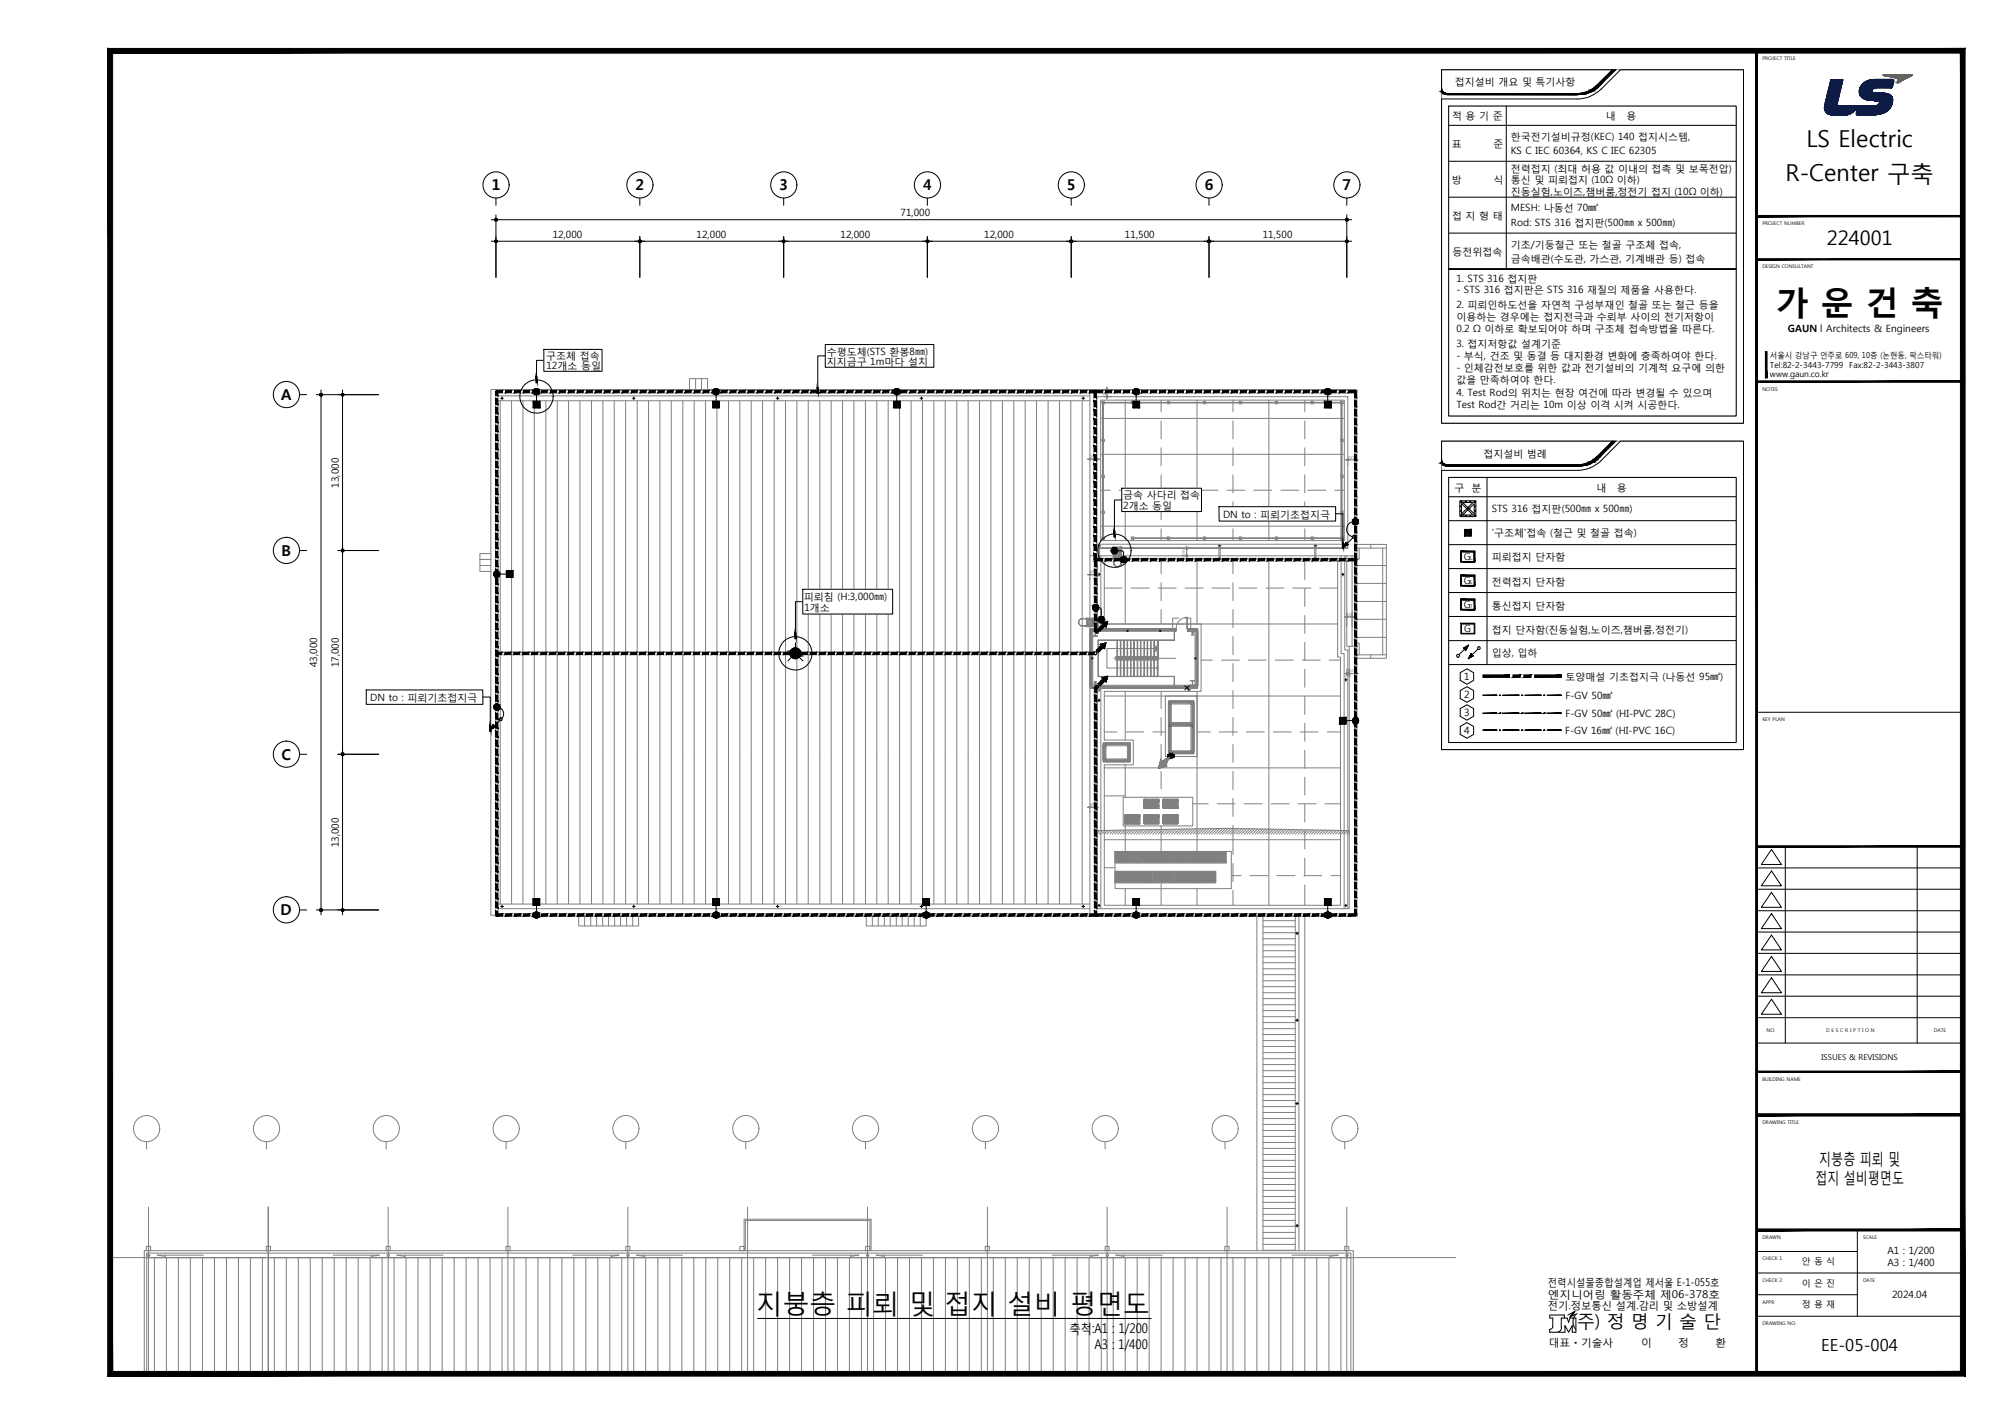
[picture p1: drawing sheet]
<svg xmlns="http://www.w3.org/2000/svg" width="420mm" height="297mm" viewBox="0 0 420 297" stroke-linecap="round" stroke-linejoin="round" font-family="sans-serif">
<defs><g id="words">
<text font-size="7" x="370.4" y="65.3">가 운 건 축</text>
<text font-size="5.6" x="157.8" y="273.6">지붕층 피뢰 및 접지 설비 평면도</text>
<g font-size="4.9">
<text x="376.9" y="30.7">LS Electric</text>
<text x="372.5" y="37.7">R-Center 구축</text>
</g>
<text font-size="4.2" x="381.1" y="51.1">224001</text>
<text font-size="3.7" x="327.9" y="276.9">(주) 정 명 기 술 단</text>
<text font-size="3.5" x="379.9" y="281.8">EE-05-004</text>
<g font-size="3.4">
<text x="379.5" y="242.7">지붕층 피뢰 및</text>
<text x="378.7" y="246.7">접지 설비평면도</text>
</g>
<g font-size="3.1">
<text x="102.6" y="39.7">1</text>
<text x="132.6" y="39.7">2</text>
<text x="162.6" y="39.7">3</text>
<text x="192.6" y="39.7">4</text>
<text x="222.5" y="39.7">5</text>
<text x="251.3" y="39.7">6</text>
<text x="280.1" y="39.7">7</text>
<text x="58.6" y="83.5">A</text>
<text x="58.7" y="115.9">B</text>
<text x="58.7" y="158.4">C</text>
<text x="58.5" y="191">D</text>
</g>
<g font-size="2.8">
<text x="223.1" y="278.1">축척:A1 : 1/200</text>
<text x="228.3" y="281.5">A3 : 1/400</text>
</g>
<g font-size="2.2">
<text x="322.9" y="268.3">전력시설물종합설계업 제서울 E-1-055호</text>
<text x="322.9" y="270.7">엔지니어링 활동주체 제06-378호</text>
<text x="322.9" y="273.1">전기.정보통신 설계.감리 및 소방설계</text>
<text x="323.1" y="280.7">대표ㆍ기술사</text>
<text x="342.3" y="280.7">이</text>
<text x="350.1" y="280.7">정</text>
<text x="357.9" y="280.7">환</text>
</g>
<g font-size="2.1">
<text x="303.5" y="17.8">접지설비 개요 및 특기사항</text>
<text x="302.9" y="24.9">적 용 기 준</text>
<text x="315.2" y="29.2">한국전기설비규정(KEC) 140 접지시스템,</text>
<text x="335" y="24.9">내</text>
<text x="339.3" y="24.9">용</text>
<text x="302.9" y="30.7">표</text>
<text x="311.5" y="30.7">준</text>
<text x="315.2" y="32.2">KS C IEC 60364, KS C IEC 62305</text>
<text x="315.2" y="35.8">전력접지 (최대 허용 값 이내의 접촉 및 보폭전압)</text>
<text x="302.9" y="38.2">방</text>
<text x="311.5" y="38.2">식</text>
<text x="315.2" y="38.3">통신 및 피뢰접지 (10Ω 이하)</text>
<text x="315.2" y="40.7">진동실험,노이즈,챔버룸,정전기 접지 (10Ω 이하)</text>
<text x="187.9" y="45">71,000</text>
<text x="302.9" y="45.7">접 지 형 태</text>
<text x="315.2" y="47.1">Rod: STS 316 접지판(500㎜ x 500㎜)</text>
<text x="315.2" y="44.1">MESH: 나동선 70㎟</text>
<text x="115.3" y="49.6">12,000</text>
<text x="145.3" y="49.6">12,000</text>
<text x="175.3" y="49.6">12,000</text>
<text x="205.3" y="49.6">12,000</text>
<text x="234.7" y="49.6">11,500</text>
<text x="263.4" y="49.6">11,500</text>
<text x="303" y="53.2">등전위접속</text>
<text x="315.2" y="51.6">기초/기둥철근 또는 철골 구조체 접속,</text>
<text x="303.8" y="58.8">1. STS 316 접지판</text>
<text x="315.2" y="54.6">금속배관(수도관, 가스관, 기계배관 등) 접속</text>
<text x="303.8" y="64.2">2. 피뢰인하도선을 자연적 구성부재인 철골 또는 철근 등을</text>
<text x="303.8" y="61.1">- STS 316 접지판은 STS 316 재질의 제품을 사용한다.</text>
<text x="303.8" y="66.7">이용하는 경우에는 접지전극과 수뢰부 사이의 전기저항이</text>
<text x="303.8" y="69.2">0.2 Ω 이하로 확보되어야 하며 구조체 접속방법을 따른다.</text>
<text x="373" y="69.3">GAUN l Architects &amp; Engineers</text>
<text x="114" y="74.9">구조체 접속</text>
<text x="114" y="77">12개소 동일</text>
<text x="172.5" y="74">수평도체(STS 환봉8㎜)</text>
<text x="172.5" y="76.2">지지금구 1m마다 설치</text>
<text x="303.8" y="77.3">- 인체감전보호를 위한 값과 전기설비의 기계적 요구에 의한</text>
<text x="303.8" y="74.8">- 부식, 건조 및 동결 등 대지환경 변화에 충족하여야 한다.</text>
<text x="303.8" y="72.3">3. 접지저항값 설계기준</text>
<text x="303.8" y="82.7">4. Test Rod의 위치는 현장 여건에 따라 변경될 수 있으며</text>
<text x="303.8" y="79.8">값을 만족하여야 한다.</text>
<text x="303.8" y="85.2">Test Rod간 거리는 10m 이상 이격 시켜 시공한다.</text>
<text x="309.5" y="95.3">접지설비 범례</text>
<text x="70.7" y="101.7" transform="rotate(-90 70.7 101.7)">13,000</text>
<text x="234.3" y="106.2">2개소 동일</text>
<text x="234.3" y="103.8">금속 사다리 접속</text>
<text x="255.1" y="108">DN to : 피뢰기초접지극</text>
<text x="303.4" y="102.4">구</text>
<text x="307" y="102.4">분</text>
<text x="311.2" y="106.8">STS 316 접지판(500㎜ x 500㎜)</text>
<text x="333" y="102.4">내</text>
<text x="337.3" y="102.4">용</text>
<text x="311.2" y="111.8">'구조체'접속 (철근 및 철골 접속)</text>
<text x="305.4" y="116.9">G</text>
<text x="311.2" y="116.9">피뢰접지 단자함</text>
<text x="167.7" y="125.1">피뢰침 (H:3,000㎜)</text>
<text x="305.4" y="121.9">G</text>
<text x="311.2" y="121.9">전력접지 단자함</text>
<text x="167.8" y="127.5">1개소</text>
<text x="305.4" y="126.9">G</text>
<text x="305.5" y="131.9">G</text>
<text x="311.2" y="126.9">통신접지 단자함</text>
<text x="311.2" y="131.9">접지 단자함(진동실험,노이즈,챔버룸,정전기)</text>
<text x="311.2" y="136.8">입상, 입하</text>
<text x="66.2" y="139.1" transform="rotate(-90 66.2 139.1)">43,000</text>
<text x="70.7" y="139.2" transform="rotate(-90 70.7 139.2)">17,000</text>
<text x="305.4" y="141.9">1</text>
<text x="326.6" y="141.8">토양매설 기초접지극 (나동선 95㎟)</text>
<text x="77.3" y="146.2">DN to : 피뢰기초접지극</text>
<text x="305.4" y="145.7">2</text>
<text x="305.4" y="149.4">3</text>
<text x="326.6" y="145.8">F-GV 50㎟</text>
<text x="326.6" y="149.6">F-GV 50㎟ (HI-PVC 28C)</text>
<text x="305.4" y="153.1">4</text>
<text x="326.5" y="153.1">F-GV 16㎟ (HI-PVC 16C)</text>
<text x="70.7" y="176.7" transform="rotate(-90 70.7 176.7)">13,000</text>
<text x="393.7" y="261.6">A1 : 1/200</text>
<text x="393.7" y="264.1">A3 : 1/400</text>
<text x="394.7" y="270.8">2024.04</text>
</g>
<g font-size="1.9">
<text x="375.9" y="263.7">안 동 식</text>
<text x="375.9" y="268.2">이 은 진</text>
<text x="375.9" y="272.7">정 용 재</text>
</g>
<g font-size="1.7">
<text x="369.2" y="74.6">서울시 강남구 언주로 609, 10층 (논현동, 팍스타워)</text>
<text x="369.2" y="76.8">Tel:82-2-3443-7799</text>
<text x="385.8" y="76.8">Fax:82-2-3443-3807</text>
<text x="369.2" y="78.6">www.gaun.co.kr</text>
<text x="380" y="221.2">ISSUES &amp; REVISIONS</text>
</g>
<g font-size="1.1">
<text x="306.7" y="116.9">L</text>
<text x="306.7" y="121.9">E</text>
<text x="306.7" y="126.9">T</text>
</g>
<g font-size="1">
<text x="367.7" y="12.5">PROJECT TITLE</text>
<text x="367.7" y="47">PROJECT NUMBER</text>
<text x="367.7" y="56">DESIGN CONSULTANT</text>
<text x="367.7" y="81.5">NOTES</text>
<text x="367.7" y="150.4">KEY PLAN</text>
<text x="368.6" y="215.3">NO.</text>
<text x="381" y="215.3">D E S C R I P T I O N</text>
<text x="403.4" y="215.3">DATE</text>
<text x="367.7" y="225.5">BUILDING NAME</text>
<text x="367.7" y="234.4">DRAWING TITLE</text>
<text x="367.7" y="258.4">DRAWN</text>
<text x="367.7" y="262.9">CHECK 1</text>
<text x="388.7" y="258.4">SCALE</text>
<text x="367.7" y="267.4">CHECK 2</text>
<text x="388.7" y="267.4">DATE</text>
<text x="367.7" y="271.9">APPR</text>
<text x="367.7" y="276.4">DRAWING NO.</text>
</g>
<g font-size=".8" fill="#808080">
<text x="230.7" y="82.7" transform="rotate(-90 230.7 82.7)">595</text>
<text x="227.4" y="95.5">595</text>
<text x="281.3" y="95.7">645</text>
<text x="227.3" y="119.6">485</text>
<text x="247.3" y="115.9" transform="rotate(-90 247.3 115.9)">595</text>
<text x="280.8" y="128.4">435</text>
<text x="280.5" y="141.2">200</text>
<text x="281.4" y="140.2">535</text>
<text x="227.3" y="168.1">485</text>
</g>
</g></defs>
<g fill="none" stroke="#808080" stroke-width=".21">
<path d="M145.1 79v2.3M146.3 79v2.3M103.7 83.6h123.7M104.4 83.6v105M106.7 83.6v105M109.1 83.6v105M111.5 83.6v105M113.9 83.6v105M116.2 83.6v105M118.6 83.6v105M121 83.6v105M123.4 83.6v105"/>
<path d="M125.8 83.6v105M128.1 83.6v105M130.5 83.6v105M132.9 83.6v105M135.3 83.6v105M137.7 83.6v105M140 83.6v105M142.5 83.6v105M143.8 81.3v-2.3h3.8v2.3M144.8 83.6v105M147.2 83.6v105M149.6 83.6v105"/>
<path d="M152 83.6v105M154.3 83.6v105M156.7 83.6v105M159.1 83.6v105M161.5 83.6v105M163.9 83.6v105M166.2 83.6v105M168.6 83.6v105M171 83.6v105M173.4 83.6v105M175.8 83.6v105M178.1 83.6v105"/>
<path d="M180.6 83.6v105M182.9 83.6v105M185.3 83.6v105M187.7 83.6v105M190.1 83.6v105M192.4 83.6v105M194.8 83.6v105M197.2 83.6v105M199.6 83.6v105M202 83.6v105M204.3 83.6v105M206.7 83.6v105"/>
<path d="M209.1 83.6v105M211.5 83.6v105M213.9 83.6v105M216.2 83.6v105M218.7 83.6v105M221 83.6v105M223.4 83.6v105M225.8 83.6v105M226.9 95.8h.2M227.4 82.6h-123.7v107h123.7M227.4 81.3h-125v109.6h125M227.4 81.3h55.4v34.6h-55.4z"/>
<path d="M227.4 94.7v.1M227.4 95.8h1.5M228.9 82.7h52.3v31.7h-52.3zM228.9 94.7v.1M229.1 95.8h.3M229.6 83.5h50.9v29.3h-50.9zM229.6 94.8h50.9M229.6 87.3h50.9M229.9 83.7h.5v.5h-.5zM229.9 91.6h.5v.5h-.5zM229.9 99.1h.5v.5h-.5zM230 81.3h1.9"/>
<path d="M230 83.9h50v28.4h-43.8l43.7-.1v-28.1h-49.7v28.2h-.2zM230.4 82.7h1.5M230.9 80.8v.2M230.9 81.3v1.4M230.9 83v.2M234.7 83.5v29.3M236 83.7h.5v.5h-.5zM242.2 83.5v2.4M242.2 87.8v3.8M242.2 93.4v3.8M242.2 99v3.8M243.5 83.7h.5v.5h-.5z"/>
<path d="M249.7 83.5v29.3M251 83.7h.5v.5h-.5zM257.2 83.5v2.4M257.2 87.8v3.8M257.2 93.4v3.8M257.2 99v3.8M258.5 83.7h.5v.5h-.5zM264.7 83.5v29.3M266 83.7h.5v.5h-.5zM272.2 83.5v2.4M272.2 87.8v3.8M272.2 93.4v3.8"/>
<path d="M272.2 99v3.8M273.5 83.7h.5v.5h-.5zM279.7 83.7h.5v.5h-.5zM279.7 91.6h.5v.5h-.5zM279.7 99.1h.5v.5h-.5zM279.7 83.5v29.3M280.7 95.9h.3M281.2 96.7v.2M281.2 95.9h1.6M282.8 96.7v.2M283 95.9h.3M100.1 116.7h2.3"/>
<path d="M100.1 118h2.3M102.4 115.5h-2.3v3.7h2.3M226.9 119.9h.2M227.4 115.9v75h55.4v-56.1h-1.3v54.8h-52.9v-46.1M227.4 119.9h1.2M228.6 115.9v15.2M228.9 114.2h52.3M228.9 119.9h.2M228.9 113.5h52.3M228.9 115.9v15.2M229.2 113.9v2.8M229.4 113.9v2.8"/>
<path d="M229.6 109.8h50.9M229.6 102.3h2M229.7 115.9v15.2M229.9 112h.5v.5h-.5zM229.9 106.6h.5v.5h-.5zM230.4 116.7h48.7v20.4h.6v51.7h-49.3v-29.3h6v-5.1h-6v-10.2h20.2v-14h-20.2zM232.2 116.5h.1M232.2 116.5h.1v.2v-.2M232.2 114h.2l-.1 2.5zM232.3 116.5l.1 1zM232.3 117.5h.1M232.3 117.6l.1 .1"/>
<path d="M232.4 117.4a.74 .74 0 0 0 .7 .8 .74 .74 0 0 0 .7-.8M232.4 117.6h.1M232.4 116.4h1.4zM232.4 116.2h1.4M232.4 116.1h1.4M232.4 115.9h1.4M232.4 115.6h1.4M232.4 115.5h1.4M232.4 115.3h1.4M232.4 115h1.4M232.4 114.8h1.4M232.4 114.7h1.4"/>
<path d="M232.4 114.5h1.4M232.4 114.1h1.5M232.7 114.1v2.3M233 118.2h.1M233.1 118.2h.1M233.2 118.2h.1M233.5 102.3h3.7M233.5 114.1v2.3M233.8 117.7h.1M233.8 116.5v1zM233.8 117.5h.1M233.8 117.6h.1"/>
<path d="M233.8 114h.2v2.5h-.2zM233.9 117.6l-.1 .1M233.9 114v2.7M234 116.5h-.2v.2M234.7 116.7v13.5M236 112h.5v.5h-.5zM239.1 102.3h3.8M242.2 104.7v3.7M242.2 110.3v2.5M242.2 116.7v3M243.5 112h.5v.5h-.5zM244.7 102.3h3.8"/>
<path d="M246.5 114.4h.8M246.5 115.9h.8M247.6 113.9v.3M247.6 114.4v1.5M247.6 116.1v.3M249.7 116.7v13.5M250.4 102.3h3.7M251 112h.5v.5h-.5zM254.3 113.9v2.8M254.6 113.9v2.8M256 102.3h3.7M257.2 104.7v3.7"/>
<path d="M257.2 110.3v2.5M257.2 116.7v3M258.5 112h.5v.5h-.5zM261.6 102.3h3.7M264.7 116.7v72.1M266 112h.5v.5h-.5zM267.2 102.3h3.8M272.2 104.7v3.7M272.2 110.3v2.5M272.2 116.7v4.2M272.8 102.3h3.8M273.5 112h.5v.5h-.5z"/>
<path d="M274.3 113.9v2.8M274.5 113.9v2.8M278.5 102.3h2M279.7 112h.5v.5h-.5zM279.7 106.6h.5v.5h-.5zM279.8 115.9v20.4h.6v53.3M280.5 115.9v19.7h.7v54M281 115.9v18.9h.5M282.1 115.9v18.9M282.8 113.6h6.4v23.7h-6.4M282.8 114.3h5.7v22.3h-5.7M282.8 118h6.4"/>
<path d="M283.5 114.3v2.4h-.7v17.4h.7v2.5M286 113.6v.7M288.5 114.3h.7M103.7 136.1h123.7M225 129.7h.1M225 129.9h.1M225 129.7v.2M225.4 130.5l.1 .1M225.5 130.5h-.1M225.5 129l-.1 .1M225.6 129.1h.1M225.6 130.5h.1"/>
<path d="M225.7 129.1h1zM225.7 129.1a.74 .74 0 0 0-.7 .7 .74 .74 0 0 0 .7 .7l1 .1h-1.1M226.7 129h.1M226.7 130.6h-.3h.3v.1M226.7 130.7l2.5-.1h-2.5v.1M226.7 128.9v.2h2.5h-2.5M226.7 128.9v.2h-.3h.3M226.7 130.7h.1M226.7 128.9h2.5v.2M226.7 128.9v.1M226.7 129.1l.1 1.5zM226.8 130.2h2.3"/>
<path d="M226.8 129.4h2.3M226.9 129.1v1.5M227.1 129.1v1.5M227.3 129.1v1.5M227.4 131.1h17.9v.6h-17.3v11.2h21.3v-11.2h-1.5v-.6h2.1v12.4h-22.5zM227.4 120.6v.3M227.5 131.5l.2 .1h-.2h.2l-.2 .1h.2l-.2 .1 .2 .1h-.2h.2l-.2 .1 .2 .1h-.2l.2 .1h-.2h.2l-.2 .1 .2 .1h-.2h.2l-.2 .1h.2l-.2 .1 .2 .1h-.2h.2l-.2 .1 .2 .1h-.2l.2 .1h-.2h.2l-.2 .1 .2 .1h-.2l.2 .1h-.2l.2 .1h-.2l.2 .1h-.2h.2l-.2 .1 .2 .1h-.2l.2 .1h-.2l.2 .1h-.2l.2 .1h-.2l.2 .1h-.2l.2 .1h-.2l.2 .1h-.2l.2 .1h-.2l.2 .1h-.2l.2 .1h-.2l.2 .1h-.2l.2 .1h-.2l.2 .1h-.2l.2 .1h-.2l.2 .1h-.2l.2 .1h-.2l.2 .1h-.2l.2 .1-.2 .1h.2h-.2l.2 .1h-.2l.2 .1h-.2l.2 .1h-.2l.2 .1-.2 .1h.2h-.2l.2 .1h-.2l.2 .1-.2 .1h.2h-.2l.2 .1-.2 .1h.2l-.2 .1h.2h-.2l.2 .1-.2 .1h.2h-.2l.2 .1-.2 .1h.2l-.2 .1h.2h-.2l.2 .1-.2 .1h.2l-.2 .1h.2h-.2l.2 .1-.2 .1h.2l-.2 .1h.2l-.2 .1h.2l-.2 .1h.2l-.2 .1h.2l-.2 .1h.2l-.2 .1h.2l-.2 .1h.2l-.2 .1h.2l-.2 .1h.2l-.2 .1h.2l-.2 .1h.2l-.2 .1h.2l-.2 .1h.2l-.2 .1 .2 .1h-.2h.2l-.2 .1h.2l-.2 .1h.2l-.2 .1h.2l-.2 .1 .2 .1h-.2h.2l-.2 .1h.2l-.2 .1 .2 .1h-.2h.2l-.2 .1h.2l-.2 .1 .2 .1h-.2h.2l-.2 .1 .2 .1h-.2h.2l-.2 .1h.2l-.2 .1 .2 .1h-.2h.2l-.2 .1 .2 .1h-.2l.2 .1h-.2h.2l-.2 .1 .2 .1h-.2l.2 .1h-.2l.2 .1h-.2l.2 .1h-.2h.2l-.2 .1 .2 .1h-.2l.2 .1h-.2l.2 .1h-.2l.2 .1h-.2l.2 .2h-.2l.2 .1h-.2l.2 .1h-.2l.2 .1h-.2l.2 .1h-.2l.2 .1h-.2l.2 .1h-.2l.2 .1h-.2l.2 .1h-.2l.2 .1h-.2M227.5 131.1l.2 .1M227.5 139.9v.3M227.5 139.3v.7M227.5 139.6v.1M227.5 139.1v.3"/>
<path d="M227.5 139.1v.1M227.5 138.8v.3M227.5 138.6v.3M227.5 138.5v.2M227.5 138.3v.3M227.5 138.1v.3M227.5 137.5v.7M227.5 137.3v.3M227.5 137.2v.2M227.5 137v.3M227.5 136.8v.3M227.5 136.7v.1"/>
<path d="M227.5 136.5v.3M227.5 135.7v.9M227.5 136.2v.1M227.5 135.5v.2M227.5 135.3v.2M227.5 135.2v.1M227.5 135v.2M227.5 134.8v.2M227.5 134.2v.6M227.5 134.4v.1M227.5 134v.2M227.5 133.9v.1"/>
<path d="M227.5 133.7v.2M227.5 133.5v.2M227.5 133.4v.1M227.5 133.2v.2M227.5 133v.2M227.5 132.4v.6M227.5 132.2v.2M227.5 132.1v.1M227.5 131.9v.2M227.5 131.6v.3M227.5 131.6v.1M227.5 131.5v.1"/>
<path d="M227.5 131.2v.2zM227.5 129.1v1.5M227.6 131.4h.1M227.6 131.2h.2M227.6 131.2v.2M227.6 131.2l.1 .2M227.7 131.4h.2M227.7 139.9v.3M227.7 139.7v.2M227.7 139.3v.4M227.7 139.1v.2M227.7 138.9v.2"/>
<path d="M227.7 138.8v.1M227.7 138.6v.2M227.7 138.4v.2M227.7 138.1v.3M227.7 137.6v.5M227.7 137.8v.1M227.7 137.3v.3M227.7 137.1v.2M227.7 137v.1M227.7 136.8v.2M227.7 136.6v.2M227.7 135.7v.9"/>
<path d="M227.7 136v.1M227.7 135.5v.3M227.7 135.5v.1M227.7 135.2v.3M227.7 135v.3M227.7 134.9v.2M227.7 134.1v.9M227.7 134.6v.2M227.7 133.9v.3M227.7 133.7v.3M227.7 133.6v.2M227.7 133.4v.3"/>
<path d="M227.7 133.2v.3M227.7 133.1v.2M227.7 132.9v.3M227.7 132.4v.6M227.7 132.6v.1M227.7 132.3v.1M227.7 132.1v.3M227.7 131.9v.3M227.7 131.8v.1M227.7 131.6v.3M227.7 131.2h.1M227.7 131.5h.3h-.2v.2h.2v-.2v.2h-.3z"/>
<path d="M227.7 137.2h.3v.2h-.3zM227.7 131.2l.1 .2v-.2M227.7 131.2v.2M227.7 129.1v1.5M227.8 131.5l-.1 .1M227.8 137.2h.2v.2h-.2zM227.8 131.2h.2M227.8 131.2l.1 .2M227.9 131.4h.1M227.9 131.2l.1 .2M227.9 131.2v.2M227.9 129.1v1.5"/>
<path d="M227.9 131.2h.3M228 131.4v-.2l.1 .2M228 131.4h.1M228.1 131.4h.1M228.1 131.2h.2M228.1 131.2v.2M228.1 131.2l.1 .2M228.1 129.1v1.5M228.2 131.4h.1M228.2 131.2h.1M228.2 131.2v.2M228.2 131.2l.1 .2"/>
<path d="M228.3 131.4h.1M228.3 129.1v1.5M228.3 131.2h.2M228.3 131.2v.2M228.3 131.2l.1 .2M228.4 131.4h.1M228.4 131.8l-.4-.1h1l-.4 .1M228.4 131.7l.1 .1M228.4 131.2v.2M228.4 131.2l.1 .2M228.4 131.2h.3M228.5 131.8v.8"/>
<path d="M228.5 131.4h.1M228.5 131.2v.2M228.5 131.2l.1 .2M228.5 129.1v1.5M228.6 132.7h.4h-1h.6M228.6 131.7l-.1 .1M228.6 131.4h.1M228.6 131.2v.2M228.6 131.2l.1 .2M228.6 131.2h.2M228.7 131.4h.1M228.7 131.2l.1 .2"/>
<path d="M228.7 131.2v.2M228.7 129.1v1.5M228.8 131.4h.1M228.8 131.4v-.2l.1 .2M228.9 131.4h.1M228.9 131.1l.1 .1M228.9 131.1l-.2 .1M228.9 131.2v.2M228.9 131.2l.1 .2M228.9 131.2h.2M229 131.4h.2M229 131.2l.1 .2 .1-.2"/>
<path d="M229 131.2v.2M229 131.2h.2M229.1 129.1v1.5M229.1 133.5h15.9v-2v2h-15.9v7.6zM229.2 131.2v.2M229.2 133.6v7.5h15.8v2.1M229.2 131.2h.1M229.2 131.4h.1M229.2 130.6v.1h-2.5M229.2 131.2h.3M229.2 131.2l.1 .2M229.3 131.4h.1"/>
<path d="M229.3 131.4v-.2l.1 .2M229.4 131.4h.1M229.4 131.2h.2M229.4 131.2v.2M229.4 131.2l.1 .2M229.5 131.4h.2M229.5 131.2l.1 .2 .1-.2M229.5 131.2v.2M229.5 131.2h.2M229.7 131.2v.2M229.7 131.2h.1M229.7 131.4h.1"/>
<path d="M229.7 131.2h.2M229.7 131.2l.1 .2M229.8 131.4h.1M229.8 131.2v.2M229.8 131.2l.1 .2M229.9 131.2h.1M229.9 131.4h.1M230 131.2h.1M230 131.2l-.1 .2M230 131.2v.2M230 131.4h.1M230 131.2l.1 .2"/>
<path d="M230 131.2h.2M230.1 131.4h.2M230.2 131.2l-.1 .2M230.2 131.2v.2M230.2 131.2h.1M230.2 131.4h.1M230.3 131.2h.2M230.3 131.2v.2M230.3 131.2l-.1 .2M230.3 131.4h.1M230.3 131.2l.1 .2M230.4 130.2h48.7"/>
<path d="M230.4 122.7h3.7M230.4 131.4h.1M230.5 131.2h.1M230.5 131.2l-.1 .2M230.5 131.2v.2M230.5 131.4h.3M230.5 131.2l.1 .2 .1-.2M230.5 131.2h.2M230.7 131.2v.2M230.7 131.2h.1M230.7 131.4h.1M230.8 131.2l-.1 .2"/>
<path d="M230.8 131.2v.2M230.8 131.2h.2M230.8 131.4h.1M230.8 131.4v-.2l.1 .2M230.9 131.4h.2M231 131.2h.1M231 131.2l-.1 .2M231 131.2v.2M231 131.4h.1M231.1 131.2l-.1 .2M231.1 131.2v.2M231.1 131.2h.2"/>
<path d="M231.1 131.4v-.2l.1 .2M231.1 131.4h.1M231.2 131.4h.2M231.3 131.2l-.1 .2M231.3 131.2v.2M231.3 131.2h.1M231.3 131.4h.1M231.4 131.2h.1M231.4 131.2l-.1 .2M231.4 131.2v.2M231.4 131.4h.2M231.5 131.2h.1"/>
<path d="M231.5 131.2l-.1 .2M231.5 131.2v.2M231.5 131.4h.1M231.6 131.2h.1M231.6 131.2l-.1 .2M231.6 131.2v.2M231.6 131.4h.1M231.6 131.2l.1 .2M231.7 131.2h.1M231.7 131.4h.2M231.8 131.2l-.1 .2M231.8 131.2v.2"/>
<path d="M231.8 131.2h.1M231.8 131.4h.3M231.9 131.2h.1M231.9 131.2l-.1 .2M231.9 131.2v.2M232 131.2h.1M232 131.2l-.1 .2M232 131.2v.2M232 131.4h.2M232.1 131.2h.2M232.1 131.2l-.1 .2M232.1 131.2v.2"/>
<path d="M232.1 131.4l.1-.2v.2M232.1 131.4h.1M232.2 131.4h.2M232.3 131.2l-.1 .2M232.3 131.2v.2M232.3 131.2h.1M232.3 131.4h.3M232.4 131.2v.2l.1-.2M232.4 131.2l-.1 .2M232.4 137.3h12.8M232.4 131.2h.1M232.5 131.2h.1"/>
<path d="M232.5 131.2v.2M232.5 131.4h.2M232.6 131.2h.2M232.6 131.2l-.1 .2M232.6 131.2v.2M232.6 131.4h.1M232.6 131.4l.1-.2v.2M232.7 131.4h.2M232.8 131.2l-.1 .2M232.8 131.2v.2M232.8 131.2h.1M232.8 131.4h.3"/>
<path d="M232.9 131.2v.2l.1-.2M232.9 131.2l-.1 .2M232.9 131.2h.1M233 137.1h8.5v.4h-8.5zM233 131.2h.1M233 137.2h8.4v.2h-8.4zM233 138.7h.1M233 137.7v3.4h.1v-3.4M233 135.8h.1M233 136.9v-3.3h.1v3.3M233 137.6h.1M233 137.1h.1"/>
<path d="M233 131.2v.2M233 133.6h.1M233 131.4h.2M233.1 131.2h.2M233.1 131.2l-.1 .2M233.1 131.2v.2M233.1 131.4h.2M233.1 131.4l.1-.2 .1 .2M233.3 131.4h.1M233.3 131.2v.2M233.3 131.2h.1M233.3 131.4h.2"/>
<path d="M233.4 131.2l-.1 .2M233.4 131.2v.2M233.4 131.2h.1M233.5 131.4h.1M233.5 131.2h.1M233.5 131.2l-.1 .2M233.5 131.2l.1 .2M233.6 131.4h.1M233.6 131.2h.1M233.6 131.2v.2M233.6 131.4h.3M233.7 131.2h.1"/>
<path d="M233.7 131.2l-.1 .2M233.7 131.2v.2M233.7 137.7v3.4h.1v-3.4M233.7 137.6h.1M233.7 136.9v-3.3h.1v3.3M233.7 137.1h.1M233.8 131.2l-.1 .2M233.8 131.2v.2M233.8 131.2h.1M233.8 131.4h.2M233.9 131.2l-.1 .2M233.9 131.2v.2"/>
<path d="M233.9 131.2h.2M233.9 131.4l.1-.2 .1 .2M233.9 131.4h.2M234.1 131.4h.1M234.1 131.2h.1M234.1 131.2v.2M234.1 131.4h.3M234.2 131.2h.1M234.2 131.2v.2l.1-.2M234.2 131.2l-.1 .2M234.3 131.2l.1 .2M234.3 131.2h.1"/>
<path d="M234.4 131.4h.1M234.4 131.2v.2M234.4 131.2h.3M234.4 137.7v3.4l.1-3.4M234.4 137.6h.1M234.4 136.9v-3.3l.1 3.3M234.4 137.1h.1M234.4 131.4l.1-.2 .1 .2M234.4 131.4h.2M234.6 131.4h.1M234.6 131.2h.1M234.6 131.2v.2"/>
<path d="M234.6 131.2l.1 .2M234.7 131.4h.2M234.7 131.2h.1M234.7 131.2v.2l.1-.2M234.7 131.2v.2M234.8 131.2l.1 .2M234.8 131.2h.2M234.9 131.4h.1M234.9 131.2v.2M234.9 131.2h.1M234.9 131.4h.2M235 131.2l-.1 .2"/>
<path d="M235 131.2l.1 .2M235 131.2h.2M235.1 131.4h.1M235.1 131.5h.2h-.2v.2h.2v-.2v.2h-.2zM235.1 131.2h.1M235.1 137.7v3.4h.1v-3.4M235.1 137.6h.1M235.1 136.9v-3.3h.1v3.3M235.1 137.1h.1M235.1 131.2v.2M235.1 131.2l.1 .2M235.2 131.4h.1"/>
<path d="M235.2 131.2h.1M235.2 131.2v.2M235.3 131.4h.1M235.3 131.2l-.1 .2M235.3 131.2l.1 .2M235.3 131.2h.2M235.4 131.4h.1M235.4 131.2v.2M235.4 131.2l.1 .2M235.4 131.2h.3M235.5 131.4h.1M235.5 131.2v.2"/>
<path d="M235.5 131.2l.1 .2M235.6 131.4h.1M235.6 131.2h.2M235.6 131.2v.2M235.6 131.2l.1 .2M235.7 131.4h.2M235.7 131.2h.1M235.7 131.2v.2M235.7 131.2l.1 .2v-.2M235.8 138.7h.1M235.8 137.7v3.4h.2v-3.4M235.8 137.6h.2"/>
<path d="M235.8 135.8h.1M235.8 136.9v-3.3h.2v3.3M235.8 137.1h.2M235.8 131.2l.1 .2M235.8 131.2h.2M235.9 131.4h.1M235.9 131.2v.2M235.9 131.2l.1 .2M235.9 131.2h.2M236 122.7h3.7M236 131.4h.2M236 131.2l.1 .2v-.2"/>
<path d="M236 131.2v.2M236 131.2h.1M236.1 131.2h.2M236.1 131.2l.1 .2M236.2 131.4h.1M236.2 131.2h.3M236.2 131.2v.2M236.2 131.2l.1 .2M236.3 131.4h.1M236.3 131.4v-.2l.1 .2M236.4 131.4h.1M236.4 131.2v.2"/>
<path d="M236.4 131.2l.1 .2M236.4 131.2h.2M236.5 131.4h.2M236.5 137.7v3.4h.1v-3.4M236.5 137.6h.1M236.5 136.9v-3.3h.1v3.3M236.5 137.1h.1M236.5 131.2v.2M236.5 131.2l.1 .2v-.2M236.5 131.2h.1M236.6 131.2h.2M236.6 131.2l.1 .2"/>
<path d="M236.7 131.4h.1M236.7 131.2h.2M236.7 131.2v.2M236.7 131.2l.1 .2M236.8 131.4h.1M236.8 131.2v.2M236.8 131.2l.1 .2M236.9 131.2h.1M236.9 131.4h.1M236.9 131.2v.2M236.9 131.2l.1 .2M236.9 131.2h.2"/>
<path d="M237 131.4h.2M237 131.2v.2M237 131.2l.1 .2M237 131.2h.2M237.2 131.2h.1M237.2 131.2l-.1 .2M237.2 131.2v.2M237.2 131.4h.1M237.2 131.2h.3M237.2 137.7v3.4h.2v-3.4M237.2 137.6h.2M237.2 136.9v-3.3h.2v3.3"/>
<path d="M237.2 137.1h.2M237.2 131.2l.1 .2M237.3 131.4h.1M237.3 131.2v.2M237.3 131.2l.1 .2M237.4 131.4h.1M237.4 131.2v.2M237.4 131.2l.1 .2M237.4 131.2h.2M237.5 131.4h.2M237.5 131.2v.2M237.5 131.2l.1 .2 .1-.2"/>
<path d="M237.5 131.2h.2M237.7 131.2v.2M237.7 131.2h.1M237.7 131.4h.1M237.7 131.2h.3M237.7 131.2l.1 .2M237.8 131.4h.1M237.8 131.4v-.2l.1 .2M237.9 131.4h.1M237.9 138.7h.1M237.9 137.7v3.4h.1v-3.4M237.9 137.6h.1"/>
<path d="M237.9 136.9v-3.3h.1v3.3M237.9 137.1h.1M238 131.2l-.1 .2M238 131.2v.2M238 131.2h.1M238 131.4h.3M238 131.2l.1 .2 .1-.2M238 131.2h.2M238.2 131.2v.2M238.2 131.2h.1M238.2 131.4h.1M238.3 131.2h.1"/>
<path d="M238.3 131.2l-.1 .2M238.3 131.2v.2M238.3 131.4h.1M238.3 131.2h.2M238.3 131.2l.1 .2M238.4 131.4h.1M238.5 131.2l-.1 .2M238.5 131.2v.2M238.5 131.2h.1M238.5 131.4h.1M238.5 131.2l.1 .2M238.5 131.2h.3"/>
<path d="M238.6 131.4h.1M238.6 137.7v3.4h.2v-3.4M238.6 137.6h.2M238.6 136.9v-3.3h.2v3.3M238.6 137.1h.2M238.6 131.2v.2M238.6 131.2l.1 .2M238.7 131.4h.1M238.8 131.2h.1M238.8 131.2l-.1 .2M238.8 131.2v.2M238.8 131.4h.3"/>
<path d="M238.8 131.2h.2M238.8 131.2l.1 .2M239 131.2h.1M239 131.2l-.1 .2M239 131.2v.2M239 131.4h.1M239.1 131.2l-.1 .2M239.1 131.2v.2M239.1 131.2h.2M239.1 131.4v-.2l.1 .2M239.1 131.4h.1M239.2 131.4h.2"/>
<path d="M239.3 131.2h.1M239.3 131.2l-.1 .2M239.3 131.2v.2M239.3 131.4h.3M239.3 137.7v3.4h.1v-3.4M239.3 137.6h.1M239.3 136.9v-3.3h.1v3.3M239.3 137.1h.1M239.4 131.2h.1M239.4 131.2v.2l.1-.2M239.4 131.2l-.1 .2M239.5 131.2h.1"/>
<path d="M239.5 131.2v.2M239.5 131.4h.1M239.6 131.2l-.1 .2M239.6 131.2v.2M239.6 131.2h.2M239.6 131.4v-.2l.1 .2M239.6 131.4h.1M239.7 131.4h.2M239.8 131.2l-.1 .2M239.8 131.2v.2M239.8 131.2h.1M239.8 131.4h.3"/>
<path d="M239.9 131.2h.1M239.9 131.2l-.1 .2M239.9 131.2v.2l.1-.2M240 131.2h.1M240 131.2v.2M240 131.4h.2M240 138.7h.1M240 137.7v3.4h.2v-3.4M240 137.6h.2M240 136.9v-3.3h.2v3.3M240 137.1h.2M240.1 131.2l-.1 .2"/>
<path d="M240.1 131.2v.2M240.1 131.2h.2M240.1 131.4l.1-.2v.2M240.1 131.4h.1M240.2 131.4h.2M240.3 131.2v.2M240.3 131.2l-.1 .2M240.3 131.2h.1M240.3 131.4h.2M240.4 131.2h.1M240.4 131.2l-.1 .2M240.4 131.2v.2"/>
<path d="M240.5 131.4h.1M240.5 131.2h.1M240.5 131.2l-.1 .2M240.5 131.2v.2M240.5 131.4h.2M240.6 131.2v.2M240.6 131.2l-.1 .2M240.6 131.2h.2M240.6 131.4h.1M240.7 131.2l-.1 .2M240.7 131.2v.2M240.7 137.7v3.4h.1v-3.4"/>
<path d="M240.7 137.6h.1M240.7 136.9v-3.3h.1v3.3M240.7 137.1h.1M240.7 131.4h.2M240.8 131.2l-.1 .2M240.8 131.2v.2M240.8 131.2h.1M240.8 131.4h.2M240.9 131.2h.2M240.9 131.2v.2M240.9 131.2l-.1 .2M240.9 131.4h.1"/>
<path d="M240.9 131.4l.1-.2v.2M241 134.8l.1-.1 .3 .6-.3 .5-.1-.1 .3-.4zM241 131.4h.2M241.1 131.2h.1M241.1 131.2v.2M241.1 131.2l-.1 .2M241.1 131.4h.3M241.2 131.2v.2l.1-.2M241.2 131.2l-.1 .2M241.2 131.2h.1M241.3 131.2v.2M241.3 131.2h.1"/>
<path d="M241.3 131.4h.2M241.4 131.2h.2M241.4 135.3h-10.5v4h10.5M241.4 131.2v.2M241.4 131.2l-.1 .2M241.4 131.4h.2M241.4 137.7v3.4h.2v-3.4v3.4h-.2M241.4 137.6h.2M241.4 137.1h.2zM241.4 131.4l.1-.2 .1 .2M241.4 133.6v3.3M241.6 131.4h.1"/>
<path d="M241.6 136.9h-8.8v.8h8.9v-4.1h-.1v4h-8.7v-.5h8.7M241.6 131.2h.1M241.6 131.2v.2M241.6 122.7h3.8M241.6 131.4h.3M241.7 131.2v.2l.1-.2M241.7 131.2l-.1 .2M241.7 131.2h.1M241.8 131.2l.1 .2M241.8 131.2h.1M241.9 131.4h.1M241.9 131.5h.2h-.2v.2h.2v-.2v.2h-.2z"/>
<path d="M241.9 131.2v.2M241.9 131.2h.1M241.9 131.4h.2M242 131.2l-.1 .2M242 131.2l.1 .2M242 131.2h.1M242.1 131.4h.1M242.1 131.2h.1M242.1 131.2v.2M242.1 131.4h.3M242.2 131.2l-.1 .2M242.2 131.2v.2"/>
<path d="M242.2 131.2h.1M242.2 121.6v3.7M242.2 127.2v3M242.3 131.2l-.1 .2M242.3 131.2l.1 .2M242.3 131.2h.1M242.4 131.4h.1M242.4 131.2v.2M242.4 131.2h.3M242.4 131.4h.2M242.5 131.2l-.1 .2M242.5 131.2l.1 .2"/>
<path d="M242.6 131.4h.1M242.6 131.2h.1M242.6 131.2l.1 .2M242.6 131.2v.2M242.7 131.4h.2M242.7 131.2v.2l.1-.2M242.7 131.2v.2M242.7 131.2h.1M242.8 131.2l.1 .2M242.8 131.2h.2M242.9 131.4h.1M242.9 131.2v.2"/>
<path d="M242.9 131.2l.1 .2M242.9 131.2h.3M243 131.4v-.2l.1 .2M243 131.4h.1M243.1 131.4h.1M243.1 131.2h.1M243.1 131.2l.1 .2M243.1 131.2v.2M243.2 131.4h.1M243.2 131.2h.3M243.2 131.2v.2M243.2 131.4l.1-.2 .1 .2"/>
<path d="M243.2 131.4h.2M243.4 131.4h.1M243.4 131.2v.2M243.4 131.2l.1 .2M243.4 131.2h.1M243.5 131.4h.1M243.5 131.2h.1M243.5 131.2v.2M243.6 131.4h.1M243.6 131.2h.2M243.6 131.2l.1 .2M243.6 131.2l-.1 .2"/>
<path d="M243.7 131.4h.1M243.7 131.2h.1M243.7 131.2v.2M243.7 131.2l.1 .2M243.8 131.4h.1M243.8 131.2v.2M243.8 131.2l.1 .2M243.8 131.2h.2M243.9 131.4h.1M243.9 131.2l.1 .2M243.9 131.2v.2M243.9 131.2h.2"/>
<path d="M244 131.4h.2M244 131.2v.2M244 131.2l.1 .2M244 131.2h.1M244.1 131.2h.2M244.1 131.2v.2M244.1 131.2l.1 .2M244.2 131.4h.1M244.2 131.2h.3M244.2 131.2l.1 .2M244.2 131.2v.2M244.3 131.4h.1"/>
<path d="M244.3 131.4v-.2l.1 .2M244.4 131.4h.1M244.4 131.2v.2M244.4 131.2l.1 .2M244.4 131.2h.2M244.5 131.4h.2M244.5 131.2l.1 .2v-.2M244.5 131.2v.2M244.5 131.2h.1M244.6 131.2h.2M244.6 131.2l.1 .2M244.7 131.4h.1"/>
<path d="M244.7 131.2h.3M244.7 131.2v.2M244.7 131.2l.1 .2M244.8 131.4h.1M244.8 131.5l.2 .1zM244.8 131.4v-.2l.1 .2M244.9 131.4h.1M244.9 131.2v.2M244.9 131.2l.1 .2M244.9 131.2h.2M245 131.4h.2M245 131.5v.2h.3v-.2v.2h-.3v-.2h.3z"/>
<path d="M245 131.5v2.1h-3.4M245 131.2l.1 .2 .1-.2M245 131.2v.2M245 131.2h.2M245.2 131.2h.1M245.2 131.2v.2M245.2 131.4h.1M245.2 131.2l.1 .2M245.3 131.5l.1-.4v.4h-17.7v11.7h21.9v-11.7h-1.8M245.3 131.1l-.1 .1M245.9 128.9h-1.3v2.2M247.1 128.9h1.3v2.2"/>
<path d="M247.2 122.7h3.8M247.6 128.8l.1 2.3zM247.7 131.1l.1 .4zM247.7 128.8a2.35 2.35 0 0 0-2.3 2.3M247.8 131.5v.2h.2v-.2v.2h-.2v-.2h.2zM247.9 131.1v.1M247.9 131.2h.1M247.9 131.2v.2h.1M247.9 131.2v.2M247.9 131.4h.2M248 131.2l-.1 .2M248 131.2v.2"/>
<path d="M248 131.2h.2M248 131.4h.2M248.1 131.2l-.1 .2M248.1 131.2l.1 .2M248.2 131.4h.1M248.2 131.2v.2M248.2 131.2h.1M248.2 131.4h.3M248.3 131.2h.1M248.3 131.2l-.1 .2M248.3 131.2v.2M248.4 131.2h.1"/>
<path d="M248.4 131.2l-.1 .2M248.4 131.2l.1 .2M248.5 131.4h.1M248.5 131.2h.3M248.5 131.2v.2M248.5 131.4l.1-.2 .1 .2M248.5 131.4h.2M248.7 131.4h.1M248.7 131.2v.2M248.7 131.2l.1 .2M248.7 131.2h.1M248.8 132.4h-.3h.5h-.2"/>
<path d="M248.8 132l-.3-.1h.5l-.2 .1M248.8 132h.1M248.8 131.4h.2M248.8 131.2h.1M248.8 131.2v.2l.1-.2M248.8 131.2v.2M248.8 132v.4M248.9 131.2h.1M248.9 131.2l.1 .2M249 131.4h.1M249 131.2h.3M249 131.2v.2"/>
<path d="M249 131.4l.1-.2 .1 .2M249 131.4h.2M249.2 131.4h.1M249.2 131.2v.2M249.2 131.2l.1 .2M249.2 131.2h.1M249.3 131.4h.2M249.3 131.5h.3v.2h-.3zM249.3 131.5h.2v.2h-.2zM249.3 137.2h.3v.2h-.3zM249.3 137.2h.2v.2h-.2zM249.3 131.2v.2l.1-.2"/>
<path d="M249.3 131.2v.2M249.3 131.2h.1M249.4 131.2h.2M249.4 131.2l.1 .2M249.5 131.4h.1M249.5 131.2h.3M249.5 131.2v.2M249.5 131.2l.1 .2M249.6 131.4h.1M249.6 131.5v.2h-1.6M249.6 131.4v-.2l.1 .2M249.6 137.4l.2 .1-.2 .1"/>
<path d="M249.6 136.1l.2 .1-.2 .1M249.6 135.6l.2 .1h-.2M249.6 135.1l.2 .1h-.2M249.6 134.3l.2 .1h-.2M249.6 132l.2 .1h-.2M249.6 139.4h.2M249.6 139.2h.2M249.6 138.3h.2M249.6 138.1h.2M249.6 137.9h.2M249.6 137.3h.2M249.6 137.1h.2"/>
<path d="M249.6 136.8l.2 .1M249.6 136.5h.2M249.6 136.3h.2M249.6 136l.2 .1M249.6 140h.2M249.6 139.9h.2M249.6 139.8l.2 .1M249.6 139.7h.2M249.6 139.6h.2M249.6 139.5l.2 .1h-.2M249.6 139.1h.2M249.6 139l.2 .1h-.2"/>
<path d="M249.6 138.9h.2M249.6 138.7h.2M249.6 138.6h.2M249.6 138.5h.2M249.6 138.4h.2M249.6 138.2h.2M249.6 138h.2M249.6 137.7h.2M249.6 137.6h.2M249.6 137.4h.2M249.6 137.1l.2 .1-.2 .1M249.6 137h.2"/>
<path d="M249.6 136.8h.2M249.6 136.6l.2 .1M249.6 136.6h.2M249.6 136.3l.2 .1M249.6 135.8l.2 .1M249.6 135.7l.2 .1M249.6 135.5l.2 .1M249.6 135.3l.2 .1M249.6 135.2l.2 .1M249.6 135l.2 .1M249.6 134.9l.2 .1M249.6 134.8l.2 .1"/>
<path d="M249.6 134.7l.2 .1M249.6 134.5l.2 .1M249.6 134.4l.2 .1M249.6 134.2l.2 .1M249.6 134l.2 .1M249.6 133.9l.2 .1M249.6 133.8l.2 .1h-.2M249.6 133.7l.2 .1M249.6 133.5h.2M249.6 133.4l.2 .1M249.6 133.3l.2 .1M249.6 133.2l.2 .1"/>
<path d="M249.6 133.1l.2 .1M249.6 133h.2M249.6 132.9l.2 .1M249.6 132.8l.2 .1M249.6 132.7h.2M249.6 132.5h.2M249.6 132.4h.2M249.6 132.2h.2M249.6 132.1l.2 .1M249.6 131.9h.2M249.6 131.8l.2 .1M249.6 131.7h.2"/>
<path d="M249.6 131.6h.2M249.6 139.9v.2M249.6 139.9v.1M249.6 139.8v.1M249.6 139.6v.2M249.6 139.6v.1M249.6 139.5v.1M249.6 139.3v.2M249.6 139.1v.3M249.6 139.1v.1M249.6 139v.1M249.6 138.8v.2"/>
<path d="M249.6 138.6v.3M249.6 138.5v.2M249.6 138.5v.1M249.6 138.3v.2M249.6 138.1v.3M249.6 138v.2M249.6 138v.1M249.6 137.8v.2M249.6 137.6v.3M249.6 137.5v.2M249.6 137.4v.2M249.6 137.3v.1"/>
<path d="M249.6 137.2v.2M249.6 137.1v.2M249.6 137v.1M249.6 136.9v.2M249.6 136.8v.1M249.6 136.7v.1M249.6 136.6v.2M249.6 136.5v.1M249.6 136.3v.3M249.6 136.2v.1M249.6 136.1v.2M249.6 136v.1"/>
<path d="M249.6 135.8v.2M249.6 135.7v.1M249.6 135.6v.1M249.6 135.5v.1M249.6 135.3v.2M249.6 135.2v.1M249.6 135.1v.1M249.6 135v.1M249.6 134.9v.1M249.6 134.8v.1M249.6 134.7v.1M249.6 134.5v.2"/>
<path d="M249.6 134.4v.1M249.6 134.3v.1M249.6 134.2v.1M249.6 134v.2M249.6 133.9v.1M249.6 133.8v.1M249.6 133.7v.1M249.6 133.5v.2M249.6 133.4v.1M249.6 133.3v.1M249.6 133.2v.1M249.6 133.1v.1"/>
<path d="M249.6 133v.1M249.6 132.9v.1M249.6 132.8v.1M249.6 132.7v.1M249.6 132.4v.3M249.6 132.4v.1M249.6 132.2v.2M249.6 132.1v.1M249.6 132v.1M249.6 131.9v.1M249.6 131.8v.1M249.6 131.6v.2"/>
<path d="M249.6 131.6v.1M249.7 131.4h.1M249.7 131.2v.2M249.7 131.2l.1 .2M249.8 131.1l-.1 .1M249.8 131.6l-.2-.1v.1M249.8 138.6l-.2 .1M249.8 138.5l-.2 .1M249.8 138.3l-.2 .1M249.8 138.1l-.2 .1M249.8 137.3l-.2 .1M249.8 136.7l-.2 .1"/>
<path d="M249.8 136.5l-.2 .1M249.8 136.3h-.2M249.8 136h-.2M249.8 135.8h-.2M249.8 135.5h-.2M249.8 135.3h-.2M249.8 135h-.2M249.8 134.7h-.2M249.8 134.5h-.2M249.8 134.2h-.2M249.8 134h-.2M249.8 133.4h-.2"/>
<path d="M249.8 133.2h-.2M249.8 133h-.2M249.8 132.4h-.2M249.8 132.2h-.2M249.8 131.9h-.2M249.8 131.6l-.2 .1M249.8 131.6h-.2M249.8 139.9l-.2 .1M249.8 139.9h-.2M249.8 139.7l-.2 .1M249.8 139.6l-.2 .1M249.8 139.4l-.2 .1"/>
<path d="M249.8 139.2l-.2 .1h.2M249.8 139.3l-.2 .1M249.8 139.1l-.2 .1M249.8 138.9l-.2 .1M249.8 138.7l-.2 .1h.2M249.8 138.8l-.2 .1M249.8 138.4l-.2 .1M249.8 138.2l-.2 .1M249.8 138l-.2 .1M249.8 137.9l-.2 .1M249.8 137.7l-.2 .1h.2M249.8 137.8l-.2 .1"/>
<path d="M249.8 137.6l-.2 .1M249.8 137.4h-.2M249.8 137.1h-.2M249.8 137l-.2 .1M249.8 136.9l-.2 .1M249.8 136.8h-.2M249.8 136.6h-.2M249.8 136.4l-.2 .1M249.8 136.1h-.2M249.8 135.9l-.2 .1h.2M249.8 135.6h-.2M249.8 135.4l-.2 .1h.2"/>
<path d="M249.8 135.1h-.2M249.8 134.9h-.2M249.8 134.8h-.2M249.8 134.6h-.2l.2 .1M249.8 134.3h-.2M249.8 134.1h-.2l.2 .1M249.8 133.8h-.2M249.8 133.5l-.2 .1 .2 .1M249.8 133.7h-.2M249.8 133.5h-.2M249.8 133.3h-.2M249.8 133l-.2 .1"/>
<path d="M249.8 132.9h-.2M249.8 132.7l-.2 .1M249.8 132.5l-.2 .1 .2 .1M249.8 132.7h-.2M249.8 132.4l-.2 .1M249.8 132.2l-.2 .1 .2 .1M249.8 131.9l-.2 .1M249.8 131.7l-.2 .1M249.8 139.9v.1M249.8 139.7v.2M249.8 139.6v.1M249.8 139.4v.2"/>
<path d="M249.8 139.3v.1M249.8 139.2v.1M249.8 139.1v.1M249.8 138.9v.2M249.8 138.8v.1M249.8 138.7v.1M249.8 138.6v.1M249.8 138.5v.1M249.8 138.4v.1M249.8 138.3v.1M249.8 138.2v.1M249.8 138.1v.1"/>
<path d="M249.8 137.9v.2M249.8 137.8v.1M249.8 137.7v.1M249.8 137.6v.1M249.8 137.4v.2M249.8 137.3v.1M249.8 137.1v.2M249.8 137v.1M249.8 136.9v.1M249.8 136.8v.1M249.8 136.7v.1M249.8 136.6v.1"/>
<path d="M249.8 136.5v.1M249.8 136.4v.1M249.8 136.3v.1M249.8 136v.3M249.8 136v.1M249.8 135.9v.1M249.8 135.7v.2M249.8 135.5v.3M249.8 135.5v.1M249.8 135.4v.1M249.8 135.2v.2M249.8 135v.3"/>
<path d="M249.8 134.9v.2M249.8 134.9v.1M249.8 134.7v.2M249.8 134.6v.2M249.8 134.6v.1M249.8 134.4v.2M249.8 134.2v.3M249.8 134.1v.2M249.8 134.1v.1M249.8 133.9v.2M249.8 133.7v.3M249.8 133.6v.2"/>
<path d="M249.8 133.5v.2M249.8 133.4v.1M249.8 133.3v.2M249.8 133.2v.1M249.8 133.1v.2M249.8 133v.2M249.8 132.9v.1M249.8 132.7v.3M249.8 132.6v.1M249.8 132.5v.2M249.8 132.4v.1M249.8 132.3v.1"/>
<path d="M249.8 132.2v.2M249.8 132.1v.1M249.8 131.9v.3M249.8 131.8v.1M249.8 131.7v.2M249.8 131.6v.1M249.8 131.5v.1M249.9 131.5h-.1M250.6 137.7h2.3M252.9 122.7h3.7M254.8 137.7h3.8M257.2 121.6v3.7"/>
<path d="M257.2 127.2v3.7M257.2 132.8v3.8M257.2 138.4v3.8M258.5 122.7h3.7M260.4 137.7h3.8M264.1 122.7h3.7M266.1 137.7h3.7M269.7 122.7h3.8M271.7 137.7h3.7M272.2 122.8v3.7M272.2 128.4v3.7M272.2 134v3.7"/>
<path d="M272.2 139.6v3.8M275.3 122.7h3.8M277.3 137.7h2.4M280.5 128.7h.2M281 127.7v3M281 139.5v1.5M281 128.7h1.1M281.5 139.5v1.5M282.3 128.7h.3M282.8 125.5h6.4M282.8 129.2h6.4M282.8 133h6.4"/>
<path d="M282.8 121.7h6.4M282.8 139.5v1.5M286 136.6v.7M288.5 136.6h.7M227.4 143.2h.1M227.5 143.5h.1M227.5 142.7v.4M227.5 142.5v.2M227.5 142.3v.2M227.5 142.2v.1M227.5 142v.2M227.5 141.7v.3"/>
<path d="M227.5 141.2v.5M227.5 141.4v.1M227.5 140.9v.3M227.5 140.7v.2M227.5 140.4v.3M227.5 140.4v.1M227.5 140.2v.2M227.5 143.2l-.1 .3M227.5 143.2v.3M227.5 143.2h.1M227.5 143.5h.2M227.6 143.2v.3"/>
<path d="M227.6 143.2l-.1 .3M227.6 143.2h.2M227.6 143.5h.2M227.6 143.5l.1-.3 .1 .3M227.7 142.9v.2M227.7 142.7l.1 .4M227.7 142.4v.4M227.7 142.2v.3M227.7 142v.3M227.7 141.9v.2M227.7 141.7v.3M227.7 141.1v.7"/>
<path d="M227.7 140.9v.3M227.7 140.7v.3M227.7 140.6v.1M227.7 140.4v.3M227.7 140.2v.2M227.7 140.1v.1M227.8 143.5h.1M227.8 143.2h.1M227.8 143.2v.3M227.8 143.5h.3M227.9 143.2v.3l.1-.3M227.9 143.2l-.1 .3"/>
<path d="M227.9 143.2h.1M228 143.2v.3M228 143.2h.1M228 143.5h.2M228.1 143.2v.3M228.1 143.2l-.1 .3M228.1 143.2h.2M228.1 143.5h.2M228.1 143.5l.1-.3 .1 .3M228.3 143.5h.1M228.3 143.2h.1M228.3 143.2v.3"/>
<path d="M228.3 143.5h.3M228.4 143.2h.1M228.4 143.2v.3l.1-.3M228.4 143.2l-.1 .3M228.4 142.2h-.2h.5h-.2M228.4 142.3h.1M228.4 142.6h.1M228.4 142.7h-.2h.5h-.2M228.5 142.3v.3M228.5 142.6h.1M228.5 142.3h.1M228.5 143.2l.1 .3"/>
<path d="M228.5 143.2h.1M228.6 143.5h.1M228.6 143.2v.3M228.6 143.2h.3M228.6 143.5l.1-.3 .1 .3M228.6 143.5h.2M228.8 143.5h.1M228.8 143.2h.1M228.8 143.2v.3M228.8 143.2l.1 .3M228.9 143.5h.1M228.9 143.2h.1"/>
<path d="M228.9 143.2v.3M228.9 143.9h.8M228.9 143.5v46.1M229 143.5h.1M229 143.2l-.1 .3M229 143.2l.1 .3M229 143.2h.2M229.1 143.5h.1M229.1 143.2l.1 .3M229.1 143.2v.3M229.1 143.2h.3M229.2 143.5h.1"/>
<path d="M229.2 143.2v.3M229.2 143.2l.1 .3M229.3 143.5h.1M229.3 143.5v.8M229.3 143.2h.1M229.3 143.2v.3M229.3 143.2l.1 .3M229.4 143.5h.1M229.4 143.2h.3M229.4 143.2v.3M229.4 143.5h.2M229.4 143.5l.1-.3 .1 .3"/>
<path d="M229.6 143.5h.1M229.6 143.2v.3M229.6 143.2l.1 .3M229.6 143.2h.1M229.7 143.5v46.1M229.7 143.5h.2M229.7 143.2v.3l.1-.3M229.7 143.2v.3M229.7 143.2h.1M229.8 143.2h.2M229.8 143.2l.1 .3M229.9 143.5h.1"/>
<path d="M229.9 143.2h.3M229.9 143.2l.1 .3M229.9 143.2v.3M230 143.5h.1M230 143.5v-.3l.1 .3M230.1 143.5h.1M230.1 155h5.7v3.9h-5.7zM230.1 143.2l.1 .3M230.1 143.2v.3M230.1 143.2h.2M230.2 155.3l.2 .1M230.2 143.5h.2"/>
<path d="M230.2 158.4v.2M230.2 158.2v.3M230.2 158v.3M230.2 157.9v.2M230.2 157.7v.3M230.2 157.5v.3M230.2 157.4v.2M230.2 156.6v.9M230.2 157.1v.2M230.2 156.4v.3M230.2 156.2v.2M230.2 156.1v.1"/>
<path d="M230.2 155.9v.3M230.2 155.7v.2M230.2 155.6v.1M230.2 155.4v.2M230.2 155.2h.1M230.2 158.8h.1M230.2 143.2l.1 .3v-.3M230.2 143.2v.3M230.2 143.2h.1M230.3 155.2l-.1 .2M230.3 155h.1M230.3 158.8l-.1 .1"/>
<path d="M230.3 158.6h.1M230.3 155.1l-.1 .2M230.3 155.1v.2M230.3 158.6l-.1 .3M230.3 158.6v.3M230.3 155h-.1v.3M230.3 158.6h-.1v.3M230.3 143.2h.2M230.3 155.2h.2M230.3 158.8h.2M230.3 143.2l.1 .3M230.4 143.5h.1"/>
<path d="M230.4 155h.1M230.4 158.6h.1M230.4 155.1l-.1 .2M230.4 155.1v.2M230.4 158.6l-.1 .3M230.4 158.6v.3M230.4 152.7h2.6M230.4 145.2h49.3M230.4 143.2h.1M230.4 155.2l.1 .1M230.4 158.8h.1M230.4 158.3l-.2 .1h.2l-.2 .1h.2"/>
<path d="M230.4 158.5l-.2 .1M230.4 158.2l-.2 .1h.2M230.4 158.1l-.2 .1h.2M230.4 158l-.2 .1h.2M230.4 157.8h-.2l.2 .1-.2 .1h.2M230.4 157.7l-.2 .1h.2M230.4 157.6l-.2 .1h.2M230.4 157.5l-.2 .1h.2M230.4 157.4l-.2 .1h.2M230.4 157.3h-.2l.2 .1M230.4 157.2l-.2 .1h.2M230.4 157h-.2l.2 .1-.2 .1h.2"/>
<path d="M230.4 156.9l-.2 .1h.2M230.4 156.8l-.2 .1h.2M230.4 156.7h-.2l.2 .1M230.4 156.5h-.2l.2 .1-.2 .1h.2M230.4 156.4h-.2l.2 .1M230.4 156.3l-.2 .1h.2M230.4 156.2h-.2l.2 .1M230.4 156h-.2l.2 .1-.2 .1h.2M230.4 155.9h-.2l.2 .1M230.4 155.8l-.2 .1h.2M230.4 155.7h-.2l.2 .1M230.4 155.6h-.2l.2 .1"/>
<path d="M230.4 155.5h-.2l.2 .1M230.4 155.4h-.2l.2 .1M230.4 143.2l.1 .3M230.4 143.2v.3M230.4 158.3v.2M230.4 158.5h.1M230.4 158.2v.1M230.4 158.1v.1M230.4 158v.1M230.4 157.8v.2M230.4 157.7v.1M230.4 157.6v.1"/>
<path d="M230.4 157.5v.1M230.4 157.4v.1M230.4 157.3v.1M230.4 157.2v.1M230.4 157v.2M230.4 156.9v.1M230.4 156.8v.1M230.4 156.7v.1M230.4 156.4v.3M230.4 156.4v.1M230.4 156.3v.1M230.4 156.2v.1"/>
<path d="M230.4 155.9v.3M230.4 155.9v.1M230.4 155.8v.1M230.4 155.6v.2M230.4 155.6v.1M230.4 155.4v.2M230.4 155.3v.2M230.5 143.5h.1M230.5 155.3h.2v.3h-.2zM230.5 158.3h.2v.3h-.2zM230.5 155h.1M230.5 158.6h.1"/>
<path d="M230.5 155.3h5v3.3h-5zM230.5 155.1l-.1 .2M230.5 155.1v.2M230.5 158.6l-.1 .3M230.5 158.6v.3M230.5 155.3l-.1 .1M230.5 158.4h.2v.2h-.2zM230.5 155.2h.3M230.5 158.8h.3M230.5 143.2v.3M230.5 143.2l.1 .3M230.5 155.2v.1"/>
<path d="M230.5 155h.2M230.5 158.6h.2M230.5 155.1l.1 .2 .1-.2M230.5 158.6l.1 .3 .1-.3M230.5 143.2h.2M230.6 143.5h.1M230.6 143.2v.3M230.6 143.2l.1 .3M230.6 143.2h.2M230.7 155h.1M230.7 158.6h.1M230.7 155.1v.2"/>
<path d="M230.7 158.6v.3M230.7 143.5h.1M230.7 155.2h.1M230.7 158.8h.1M230.7 155.6h4.5v2.7h-4.5zM230.7 143.2l.1 .3M230.7 143.2v.3M230.7 143.2h.1M230.8 155h.2M230.8 158.6h.2M230.8 155.1l-.1 .2M230.8 155.1v.2"/>
<path d="M230.8 158.6l-.1 .3M230.8 158.6v.3M230.8 143.5h.1M230.8 155.2h.1M230.8 158.8h.1M230.8 155.3v-.2l.1 .2M230.8 158.9v-.3l.1 .3M230.8 143.2h.2M230.8 143.2v.3M230.8 143.2l.1 .3M230.9 143.5h.1M230.9 143.2h.3"/>
<path d="M230.9 155.2h.2M230.9 158.8h.2M230.9 143.2l.1 .3M230.9 143.2v.3M231 143.5h.1M231 155h.1M231 158.6h.1M231 155.1l-.1 .2M231 155.1v.2M231 158.6l-.1 .3M231 158.6v.3M231 155.2h.3"/>
<path d="M231 158.8h.3M231 143.2v.3M231 143.2l.1 .3M231.1 155h.1M231.1 158.6h.1M231.1 155.1l-.1 .2M231.1 155.1v.2l.1-.2M231.1 158.6l-.1 .3M231.1 158.6v.3l.1-.3M231.1 143.5h.1M231.1 143.2v.3M231.1 143.2l.1 .3"/>
<path d="M231.1 143.2h.2M231.2 155h.1M231.2 158.6h.1M231.2 155.1v.2M231.2 158.6v.3M231.2 143.5h.2M231.2 155.2h.2M231.2 158.8h.2M231.2 143.2l.1 .3 .1-.3M231.2 143.2v.3M231.2 143.2h.2M231.3 155h.2"/>
<path d="M231.3 158.6h.2M231.3 155.1l-.1 .2M231.3 155.1v.2M231.3 158.6l-.1 .3M231.3 158.6v.3M231.3 155.2h.1M231.3 158.8h.1M231.3 155.3l.1-.2v.2M231.3 158.9l.1-.3v.3M231.4 143.2h.1M231.4 143.2v.3M231.4 143.5h.1"/>
<path d="M231.4 143.2h.3M231.4 155.2h.2M231.4 158.8h.2M231.4 143.2l.1 .3M231.5 143.5h.1M231.5 155h.1M231.5 158.6h.1M231.5 155.1l-.1 .2M231.5 155.1v.2M231.5 158.6l-.1 .3M231.5 158.6v.3M231.5 143.5v-.3l.1 .3"/>
<path d="M231.5 155.2h.3M231.5 158.8h.3M231.6 155h.1M231.6 158.6h.1M231.6 155.1l-.1 .2M231.6 155.1v.2l.1-.2M231.6 158.6l-.1 .3M231.6 158.6v.3l.1-.3M231.6 143.5h.1M231.6 143.2v.3M231.6 143.2l.1 .3M231.6 143.2h.2"/>
<path d="M231.7 155h.1M231.7 158.6h.1M231.7 155.1v.2M231.7 158.6v.3M231.7 143.5h.1M231.7 155.2h.2M231.7 158.8h.2M231.7 143.2v.3M231.7 143.2l.1 .3M231.7 143.2h.3M231.8 155h.1M231.8 158.6h.1"/>
<path d="M231.8 155.1l-.1 .2M231.8 155.1v.2M231.8 158.6l-.1 .3M231.8 158.6v.3M231.8 143.5v-.3l.1 .3M231.8 143.5h.1M231.8 155.2h.1M231.8 158.8h.1M231.9 155.1l-.1 .2M231.9 155.1v.2M231.9 158.6l-.1 .3M231.9 158.6v.3"/>
<path d="M231.9 143.5h.1M231.9 155h.1M231.9 158.6h.1M231.9 143.2h.2M231.9 155.2h.2M231.9 158.8h.2M231.9 143.2v.3M231.9 143.2l.1 .3M232 143.5h.1M232 155h.1M232 158.6h.1M232 155.1l-.1 .2"/>
<path d="M232 155.1v.2M232 158.6l-.1 .3M232 158.6v.3M232 143.2h.2M232 155.2h.3M232 158.8h.3M232 143.2l.1 .3M232 143.2v.3M232.1 155h.1M232.1 158.6h.1M232.1 155.1l-.1 .2M232.1 155.1v.2"/>
<path d="M232.1 158.6l-.1 .3M232.1 158.6v.3M232.1 143.5h.1M232.2 143.2l-.1 .3M232.2 143.2v.3M232.2 143.2h.1M232.2 155h.1M232.2 158.6h.1M232.2 155.1l-.1 .2M232.2 155.1v.2M232.2 158.6l-.1 .3M232.2 158.6v.3"/>
<path d="M232.2 143.5h.1M232.2 155.2h.2M232.2 158.8h.2M232.2 143.2l.1 .3M232.2 143.2h.2M232.3 155h.2M232.3 158.6h.2M232.3 155.1l-.1 .2M232.3 155.1v.2M232.3 158.6l-.1 .3M232.3 158.6v.3M232.3 143.5h.1"/>
<path d="M232.3 155.2h.2M232.3 158.8h.2M232.3 143.2v.3M232.3 143.2l.1 .3M232.4 155.1l-.1 .2M232.4 155.1l.1 .2M232.4 158.6l-.1 .3M232.4 158.6l.1 .3M232.4 143.2h.1M232.4 143.5h.1M232.5 143.2h.1M232.5 155.2h.1"/>
<path d="M232.5 158.8h.1M232.5 143.2v.3M232.5 143.2l-.1 .3M232.5 143.5h.2M232.5 155h.1M232.5 158.6h.1M232.5 155.1v.2M232.5 158.6v.3M232.5 143.2h.2M232.5 155.2h.3M232.5 158.8h.3M232.5 143.2l.1 .3"/>
<path d="M232.6 155h.1M232.6 158.6h.1M232.6 155.1l-.1 .2M232.6 155.1v.2l.1-.2M232.6 158.6l-.1 .3M232.6 158.6v.3l.1-.3M232.7 143.2l-.1 .3M232.7 143.2v.3M232.7 143.2h.1M232.7 155h.1M232.7 158.6h.1M232.7 155.1v.2"/>
<path d="M232.7 158.6v.3M232.7 143.5h.1M232.7 155.2h.2M232.7 158.8h.2M232.7 143.2l.1 .3M232.7 143.2h.3M232.8 155h.2M232.8 158.6h.2M232.8 155.1l-.1 .2M232.8 155.1v.2M232.8 143.5v-.3l.1 .3M232.8 158.6l-.1 .3"/>
<path d="M232.8 158.6v.3M232.8 143.5h.1M232.8 155.2h.2M232.8 158.8h.2M232.8 155.3l.1-.2 .1 .2M232.8 158.9l.1-.3 .1 .3M232.9 143.5h.1M233 143.2h.1M233 155.2h.1M233 158.8h.1M233 143.2l-.1 .3M233 143.2v.3"/>
<path d="M233 143.5h.3M233 155h.1M233 158.6h.1M233 155.1v.2M233 158.6v.3M233 143.2h.2M233 155.2h.2M233 158.8h.2M233 143.2l.1 .3 .1-.3M233.1 155h.2M233.1 158.6h.2M233.1 155.1l-.1 .2"/>
<path d="M233.1 155.1v.2M233.1 158.6l-.1 .3M233.1 158.6v.3M233.1 155.2h.2M233.1 158.8h.2M233.1 155.3l.1-.2 .1 .2M233.1 158.9l.1-.3 .1 .3M233.2 143.2v.3M233.2 143.2h.1M233.2 143.5h.1M233.3 155.2h.1M233.3 158.8h.1"/>
<path d="M233.3 143.2l-.1 .3M233.3 143.2v.3M233.3 143.2h.2M233.3 155h.1M233.3 158.6h.1M233.3 155.1v.2M233.3 158.6v.3M233.3 143.5v-.3l.1 .3M233.3 143.5h.1M233.3 155.2h.2M233.3 158.8h.2M233.4 155h.1"/>
<path d="M233.4 158.6h.1M233.4 155.1l-.1 .2M233.4 155.1v.2M233.4 158.6l-.1 .3M233.4 158.6v.3M233.4 143.5h.2M233.5 143.2h.1M233.5 155.2h.1M233.5 158.8h.1M233.5 143.2l-.1 .3M233.5 143.2v.3M233.5 143.5h.3"/>
<path d="M233.5 155h.1M233.5 158.6h.1M233.5 155.1l-.1 .2M233.5 155.1l.1 .2M233.5 158.6l-.1 .3M233.5 158.6l.1 .3M233.6 143.2h.1M233.6 155.2h.1M233.6 158.8h.1M233.6 143.2v.3l.1-.3M233.6 143.2l-.1 .3M233.6 155h.1"/>
<path d="M233.6 158.6h.1M233.6 155.1v.2M233.6 158.6v.3M233.6 155.2h.2M233.6 158.8h.2M233.7 143.2h.1M233.7 155.1l-.1 .2M233.7 155.1l.1 .2M233.7 158.6l-.1 .3M233.7 158.6l.1 .3M233.7 143.2v.3M233.7 155h.1"/>
<path d="M233.7 158.6h.1M233.7 143.5h.1M233.8 155.2h.1M233.8 158.8h.1M233.8 143.2l-.1 .3M233.8 143.2v.3M233.8 143.2h.2M233.8 155h.1M233.8 158.6h.1M233.8 155.1v.2M233.8 143.5v-.3l.1 .3M233.8 158.6v.3"/>
<path d="M233.8 143.5h.1M233.8 155.2h.3M233.8 158.8h.3M233.9 155h.1M233.9 158.6h.1M233.9 155.1l-.1 .2M233.9 155.1v.2M233.9 158.6l-.1 .3M233.9 158.6v.3M233.9 143.5h.2M234 143.2h.1M234 143.2l-.1 .3"/>
<path d="M234 143.2v.3M234 143.5h.1M234 155h.1M234 158.6h.1M234 155.1l-.1 .2M234 155.1l.1 .2M234 158.6l-.1 .3M234 158.6l.1 .3M234.1 143.2h.1M234.1 155.2h.1M234.1 158.8h.1M234.1 143.2l-.1 .3"/>
<path d="M234.1 143.2v.3M234.1 155h.3M234.1 158.6h.3M234.1 155.1v.2M234.1 158.6v.3M234.1 143.5h.2M234.1 155.2h.2M234.1 158.8h.2M234.1 155.3l.1-.2 .1 .2M234.1 158.9l.1-.3 .1 .3M234.2 143.2h.1M234.2 143.2l-.1 .3"/>
<path d="M234.2 143.2v.3M234.2 143.5h.2M234.3 155.2h.1M234.3 158.8h.1M234.3 143.2l-.1 .3M234.3 143.2v.3M234.3 143.2h.1M234.3 155h.1M234.3 158.6h.1M234.3 155.1v.2M234.3 155.1l.1 .2M234.3 158.6v.3"/>
<path d="M234.3 158.6l.1 .3M234.3 143.5h.3M234.4 155.2h.2M234.4 158.8h.2M234.4 143.2l-.1 .3M234.4 143.2v.3M234.4 143.2h.1M234.4 155h.1M234.4 158.6h.1M234.4 155.1v.2M234.4 155.1v.2l.1-.2M234.4 158.6v.3"/>
<path d="M234.4 158.6v.3l.1-.3M234.5 143.2l-.1 .3M234.5 143.2v.3M234.5 143.2h.1M234.5 143.5h.2M234.5 155h.2M234.5 158.6h.2M234.5 155.1l.1 .2M234.5 158.6l.1 .3M234.6 143.2h.2M234.6 155.2h.1M234.6 158.8h.1"/>
<path d="M234.6 143.2l-.1 .3M234.6 143.2v.3M234.6 143.5h.1M234.6 155h.3M234.6 158.6h.3M234.6 155.1v.2M234.6 155.1l.1 .2M234.6 158.6v.3M234.6 158.6l.1 .3M234.6 143.5l.1-.3v.3M234.7 155.2h.1M234.7 158.8h.1"/>
<path d="M234.7 155.3v-.2l.1 .2M234.7 158.9v-.3l.1 .3M234.7 143.5h.2M234.7 144.2v10.2M234.7 159.5v6.8M234.8 155.2h.1M234.8 158.8h.1M234.8 143.2l-.1 .3M234.8 143.2v.3M234.8 143.2h.1M234.8 155h.1M234.8 158.6h.1"/>
<path d="M234.8 155.1v.2M234.8 155.1l.1 .2M234.8 158.6v.3M234.8 158.6l.1 .3M234.8 143.5h.3M234.9 155.2h.2M234.9 158.8h.2M234.9 143.2v.3l.1-.3M234.9 143.2l-.1 .3M234.9 143.2h.1M234.9 155h.1M234.9 158.6h.1"/>
<path d="M234.9 155.1v.2M234.9 155.1v.2l.1-.2M234.9 158.6v.3M234.9 158.6v.3l.1-.3M234.9 152.7h3.7M235 143.2v.3M235 143.2h.1M235 143.5h.2M235 155h.2M235 158.6h.2M235 155.1l.1 .2M235 158.6l.1 .3"/>
<path d="M235.1 143.2h.2M235.1 155.2h.1M235.1 158.8h.1M235.1 143.2l-.1 .3M235.1 143.2v.3M235.1 143.5h.1M235.1 155h.3M235.1 158.6h.3M235.1 155.1v.2M235.1 155.1l.1 .2M235.1 143.5l.1-.3v.3M235.1 158.6v.3"/>
<path d="M235.1 158.6l.1 .3M235.2 155.2h.1M235.2 158.8h.1M235.2 155.3v-.2l.1 .2M235.2 158.9v-.3l.1 .3M235.2 155.3h.3v.3h-.3zM235.2 158.3h.3v.3h-.3zM235.2 143.5h.2M235.2 158.4h.3v.2h-.3zM235.3 155.2h.1M235.3 158.8h.1M235.3 143.2l-.1 .3"/>
<path d="M235.3 143.2v.3M235.3 143.2h.1M235.3 155h.2M235.3 158.6h.2M235.3 155.1v.2M235.3 155.1l.1 .2M235.3 158.6v.3M235.3 158.6l.1 .3M235.3 143.5h.3M235.4 155.2h.1M235.4 158.8h.1M235.4 143.2l-.1 .3"/>
<path d="M235.4 143.2v.3l.1-.3M235.4 143.2h.1M235.4 155h.3v.3M235.4 158.6l.3-.1v.4M235.4 155.1v.2M235.4 155.1l.1 .2M235.4 158.6v.3M235.4 158.6l.1 .3M235.5 155.2h.1M235.5 158.8h.1M235.5 155.1v.2M235.5 155.1l.1 .2"/>
<path d="M235.5 158.6v.3M235.5 158.6l.1 .3M235.5 143.2v.3M235.5 143.2h.1M235.5 155.4h.3l-.3 .1 .3 .1h-.3h.3l-.3 .1 .3 .1h-.3l.3 .1h-.3h.3l-.3 .1 .3 .1h-.3l.3 .1h-.3l.3 .1h-.3l.3 .1h-.3h.3l-.3 .1 .3 .1h-.3l.3 .1h-.3l.3 .1h-.3l.3 .1h-.3l.3 .1h-.3l.3 .1h-.3l.3 .1h-.3l.3 .1h-.3l.3 .1h-.3l.3 .1-.3 .1h.3h-.3l.3 .1h-.3l.3 .1h-.3l.3 .1h-.3l.3 .2h-.3l.3 .1h-.3l.3 .1-.3 .1h.3h-.3l.3 .1h-.3M235.5 143.5h.2M235.6 158.4v.1M235.6 158.2v.2M235.6 158.1v.1M235.6 157.9v.2M235.6 157.7v.2M235.6 157.3v.4"/>
<path d="M235.6 157.1v.2M235.6 156.9v.2M235.6 156.8v.1M235.6 156.6v.2M235.6 156.4v.2M235.6 156.3v.1M235.6 156.1v.2M235.6 155.3v.8M235.6 155.8v.1M235.6 143.2h.1M235.6 155.2h.1M235.6 158.8h.1"/>
<path d="M235.6 143.2l-.1 .3M235.6 143.2v.3M235.6 143.5h.2M235.6 155h.2M235.6 158.6h.2M235.6 155.1v.2M235.6 155.1l.1 .2M235.6 158.6v.3M235.6 158.6l.1 .3M235.7 155.2v.1M235.7 158.8v.1M235.7 143.2l-.1 .3"/>
<path d="M235.7 143.2l.1 .3M235.7 143.2h.1M235.8 143.5h.1M235.8 158.4v.1M235.8 158.1v.3M235.8 157.9v.3M235.8 157.3v.7M235.8 157.6v.1M235.8 157.1v.3M235.8 157v.2M235.8 156.8v.3M235.8 156.6v.3"/>
<path d="M235.8 156.5v.2M235.8 156.3v.3M235.8 156.1v.3M235.8 155.5v.1M235.8 143.2h.1M235.8 143.2v.3M235.8 155.4v.8M235.8 143.5h.2M235.9 143.2l-.1 .3M235.9 143.2v.3M235.9 143.2h.1M236 143.5h.1"/>
<path d="M236 143.2l-.1 .3M236 143.2l.1 .3M236 143.2h.1M236.1 143.5h.1M236.1 143.2h.2M236.1 143.2v.3M236.1 143.5h.2M236.2 143.2l-.1 .3M236.2 143.2l.1 .3M236.3 143.5h.1M236.3 143.2h.1M236.3 143.2v.3"/>
<path d="M236.3 143.5h.3M236.4 143.2l-.1 .3M236.4 143.2v.3l.1-.3M236.4 143.2h.1M236.5 143.2l.1 .3M236.5 143.2h.1M236.6 143.5h.1M236.6 143.2v.3M236.6 143.2h.1M236.6 143.5h.3M236.7 143.2h.1M236.7 143.2v.3l.1-.3"/>
<path d="M236.7 143.2l-.1 .3M236.8 143.2h.1M236.8 143.2l.1 .3M236.9 143.5h.1M236.9 143.2v.3M236.9 143.2h.3M236.9 143.5l.1-.3 .1 .3M236.9 143.5h.2M237.1 143.5h.1M237.1 143.2v.3M237.1 143.2l.1 .3M237.1 143.2h.1"/>
<path d="M237.2 143.5h.2M237.2 143.2h.1M237.2 143.2v.3l.1-.3M237.2 143.2v.3M237.3 143.2h.1M237.3 143.2l.1 .3M237.4 143.5h.1M237.4 143.2v.3M237.4 143.2h.1M237.4 143.5h.2M237.5 143.2l-.1 .3M237.5 143.2l.1 .3"/>
<path d="M237.5 143.2h.2M237.6 143.5h.1M237.6 143.2v.3M237.6 143.2l.1 .3M237.6 143.2h.1M237.7 143.5h.2M237.7 143.2h.1M237.7 143.2v.3M237.8 143.2h.2M237.8 143.2l-.1 .3M237.8 143.2l.1 .3M237.9 143.5h.1"/>
<path d="M237.9 143.2h.3M237.9 143.2v.3M237.9 143.2l.1 .3M238 143.5v-.3l.1 .3M238 143.5h.1M238.1 143.5h.1M238.1 143.2v.3M238.1 143.2l.1 .3M238.1 143.2h.2M238.2 143.5h.2M238.2 143.2h.1M238.2 143.2l.1 .3v-.3"/>
<path d="M238.2 143.2v.3M238.3 143.2h.2M238.3 143.2l.1 .3M238.4 143.5h.1M238.4 143.2h.3M238.4 143.2v.3M238.4 143.2l.1 .3M238.5 143.5v-.3l.1 .3M238.5 143.5h.1M238.6 143.5h.1M238.6 143.2v.3M238.6 143.2l.1 .3"/>
<path d="M238.6 143.2h.2M238.7 143.5h.2M238.7 143.2l.1 .3v-.3M238.7 143.2v.3M238.7 143.2h.1M238.8 143.2h.2M238.8 143.2l.1 .3M238.9 143.5h.1M238.9 143.2h.3M238.9 143.2v.3M238.9 143.2l.1 .3M239 143.5h.1"/>
<path d="M239 143.5v-.3l.1 .3M239.1 143.5h.1M239.1 143.2v.3M239.1 143.2l.1 .3M239.1 143.2h.2M239.2 143.5h.1M239.2 143.2v.3M239.2 143.2l.1 .3M239.2 143.2h.3M239.3 143.5h.1M239.3 143.2v.3M239.3 143.2l.1 .3"/>
<path d="M239.4 143.5h.1M239.4 143.2h.2M239.4 143.2v.3M239.4 143.2l.1 .3M239.5 143.5h.2M239.5 143.2v.3M239.5 143.2l.1 .3M239.5 143.2h.1M239.6 143.2v.3M239.6 143.2l.1 .3M239.6 143.2h.2M239.7 143.5h.1"/>
<path d="M239.7 143.2v.3M239.7 143.2l.1 .3M239.7 143.2h.3M239.8 143.5v-.3l.1 .3M239.8 143.5h.1M239.9 143.5h.1M239.9 143.2h.2M239.9 143.2v.3M239.9 143.2l.1 .3M240 143.5h.2M240 143.2h.2M240 143.2l.1 .3 .1-.3"/>
<path d="M240 143.2v.3M240.2 143.2v.3M240.2 143.2h.1M240.2 143.5h.1M240.2 143.2l.1 .3M240.2 143.2h.3M240.3 143.5v-.3l.1 .3M240.3 143.5h.1M240.4 143.5h.1M240.5 143.2h.1M240.5 143.2l-.1 .3M240.5 143.2v.3"/>
<path d="M240.5 143.5h.2M240.5 152.7h2.6M240.5 143.2h.2M240.5 143.2l.1 .3 .1-.3M240.7 143.2v.3M240.7 143.2h.1M240.7 143.5h.1M240.7 143.2l.1 .3M240.7 143.2h.3M240.8 143.5v-.3l.1 .3M240.8 143.5h.1M240.9 143.5h.1"/>
<path d="M241 143.2h.1M241 143.2l-.1 .3M241 143.2v.3M241 143.5h.1M241 143.2h.2M241 143.2l.1 .3M241.1 143.5h.2M241.2 143.2l-.1 .3M241.2 143.2v.3M241.2 143.2h.1M241.2 143.5h.1M241.3 143.2l-.1 .3"/>
<path d="M241.3 143.2v.3M241.3 143.2h.2M241.3 143.5h.1M241.3 143.2l.1 .3M241.4 143.5h.2M241.5 143.2h.1M241.5 143.2v.3M241.5 143.2l-.1 .3M241.5 143.5h.1M241.6 143.2h.2M241.6 143.2l-.1 .3M241.6 143.2v.3"/>
<path d="M241.6 143.5h.1M241.6 143.5v-.3l.1 .3M241.7 143.5h.2M241.8 143.2l-.1 .3M241.8 143.2v.3M241.8 143.2h.1M241.8 143.5h.3M241.9 143.2v.3l.1-.3M241.9 143.2l-.1 .3M241.9 143.2h.1M242 143.2h.1M242 143.2v.3"/>
<path d="M242 143.5h.1M242.1 143.2h.2M242.1 143.2v.3M242.1 143.2l-.1 .3M242.1 143.5h.1M242.1 143.5v-.3l.1 .3M242.2 144.2v3.6M242.2 149.7v3.7M242.2 155.3v3.8M242.2 143.5h.2M242.3 143.2v.3M242.3 143.2l-.1 .3"/>
<path d="M242.3 143.2h.1M242.3 143.5h.3M242.4 143.2v.3l.1-.3M242.4 143.2l-.1 .3M242.4 143.2h.1M242.5 143.2h.1M242.5 143.2v.3M242.5 143.5h.2M242.6 143.2h.1M242.6 143.2l-.1 .3M242.6 143.2v.3M242.6 143.5h.1"/>
<path d="M242.7 143.2l-.1 .3M242.7 143.2v.3M242.7 143.2h.1M242.7 143.5h.2M242.8 143.2l-.1 .3M242.8 143.2v.3M242.8 143.2h.1M242.8 143.5h.3M242.9 143.2l-.1 .3M242.9 143.2v.3M242.9 143.2h.1M243 143.2h.1"/>
<path d="M243 143.2l-.1 .3M243 143.2v.3M243 143.5h.2M243.1 143.2h.2M243.1 143.2l-.1 .3M243.1 143.2v.3M243.1 143.5h.1M243.1 145.2h6.6v12.6h-6.6zM243.2 143.2l-.1 .3M243.2 143.2v.3M243.2 143.5h.2M243.3 143.2v.3"/>
<path d="M243.3 143.2l-.1 .3M243.3 143.2h.1M243.3 143.5h.3M243.4 143.2v.3l.1-.3M243.4 143.2l-.1 .3M243.4 143.2h.1M243.5 143.2h.1M243.5 143.2v.3M243.5 143.5h.2M243.6 143.2h.2M243.6 143.2v.3M243.6 143.2l-.1 .3"/>
<path d="M243.6 143.5h.2M243.6 143.5l.1-.3 .1 .3M243.8 146.2h5.2v11h-5.2zM243.8 143.5h.1M243.8 156.9h.1M243.8 155.6h.3l-.3 .1M243.8 155.5l.3 .1h-.3M243.8 155.4h.3l-.3 .1M243.8 155.1h.3l-.3 .1M243.8 154.9h.3l-.3 .1M243.8 154.7h.3l-.3 .1h.3l-.3 .1M243.8 154.6h.3l-.3 .1"/>
<path d="M243.8 154.4h.3l-.3 .1M243.8 154.3h.3l-.3 .1M243.8 154.2h.3l-.3 .1M243.8 154.1h.3l-.3 .1M243.8 153.3h.3l-.3 .1M243.8 153.1l.3 .1-.3 .1M243.8 153.1h.3h-.3M243.8 143.2v.3M243.8 156.6l.3 .1h-.3M243.8 156.5l.3 .1h-.3M243.8 156.4h.3l-.3 .1M243.8 156.2h.3l-.3 .1 .3 .1h-.3"/>
<path d="M243.8 156.1l.3 .1h-.3M243.8 156l.3 .1h-.3M243.8 155.9h.3l-.3 .1M243.8 155.8l.3 .1h-.3M243.8 155.7h.3l-.3 .1M243.8 155.2h.3l-.3 .1h.3l-.3 .1M243.8 155l.3 .1h-.3M243.8 154.5h.3l-.3 .1M243.8 154h.3l-.3 .1M243.8 153.9h.3l-.3 .1M243.8 153.8h.3l-.3 .1M243.8 153.7h.3l-.3 .1"/>
<path d="M243.8 153.6h.3l-.3 .1M243.8 153.4h.3l-.3 .1h.3l-.3 .1M243.8 152.9h.3l-.3 .1h.3l-.3 .1M243.8 152.8h.3l-.3 .1M243.8 152.6l.3 .1-.3 .1M243.8 152.6h.3h-.3M243.8 152.5h.3l-.3 .1M243.8 152.3l.3 .1-.3 .1M243.8 152.3h.3h-.3M243.8 152.1l.3 .1-.3 .1M243.8 152l.3 .1h-.3M243.8 152h.3h-.3"/>
<path d="M243.8 151.8l.3 .1-.3 .1M243.8 151.8h.3h-.3M243.8 151.5l.3 .1-.3 .1h.3l-.3 .1M243.8 151.5h.3h-.3M243.8 151.3l.3 .1-.3 .1M243.8 151.2l.3 .1h-.3M243.8 151l.3 .1-.3 .1h.3h-.3M243.8 150.9l.3 .1h-.3M243.8 150.8l.3 .1h-.3M243.8 150.7l.3 .1h-.3M243.8 150.7h.3h-.3M243.8 150.5l.3 .1-.3 .1"/>
<path d="M243.8 150.4l.3 .1h-.3M243.8 150.3l.3 .1h-.3M243.8 150.2l.3 .1h-.3M243.8 150l.3 .1h-.3l.3 .1h-.3M243.8 149.9l.3 .1h-.3M243.8 149.8l.3 .1h-.3M243.8 149.7l.3 .1h-.3M243.8 149.6l.3 .1h-.3M243.8 149.5l.3 .1h-.3M243.8 149.4l.3 .1h-.3M243.8 149.3l.3 .1h-.3M243.8 149.2l.3 .1h-.3"/>
<path d="M243.8 149.1l.3 .1h-.3M243.8 149l.3 .1h-.3M243.8 148.9l.3 .1h-.3M243.8 148.8l.3 .1h-.3M243.8 148.7h.3l-.3 .1M243.8 148.6l.3 .1h-.3M243.8 148.5l.3 .1h-.3M243.8 148.4h.3l-.3 .1M243.8 148.2h.3l-.3 .1 .3 .1h-.3M243.8 148.1l.3 .1h-.3M243.8 148l.3 .1h-.3M243.8 147.9h.3l-.3 .1"/>
<path d="M243.8 147.7h.3l-.3 .1 .3 .1h-.3M243.8 147.6h.3l-.3 .1M243.8 147.5l.3 .1h-.3M243.8 147.4h.3l-.3 .1M243.8 147.3h.3l-.3 .1M243.8 147.2l.3 .1h-.3M243.8 147.1h.3l-.3 .1M243.8 146.9h.3l-.3 .1 .3 .1h-.3M243.8 146.8h.3l-.3 .1M243.8 146.7l.3 .1h-.3M243.8 156.9v.3M243.8 143.2h.1"/>
<path d="M243.8 156.7v.1l.3-.1h-.3M243.8 156.6v.1M243.8 156.5v.1M243.8 156.4v.1M243.8 156.2v.2M243.8 156.1v.1M243.8 156v.1M243.8 155.9v.1M243.8 155.6v.3M243.8 155.6v.1M243.8 155.5v.1M243.8 155.3v.2"/>
<path d="M243.8 155.1v.3M243.8 155.1v.1M243.8 155v.1M243.8 154.8v.2M243.8 154.6v.3M243.8 154.5v.2M243.8 154.5v.1M243.8 154.3v.2M243.8 154.2v.2M243.8 154.2v.1M243.8 154v.2M243.8 153.8v.3"/>
<path d="M243.8 153.7v.2M243.8 153.7v.1M243.8 153.5v.2M243.8 153.3v.3M243.8 153.2v.2M243.8 153.1v.2M243.8 153v.1M243.8 152.8v.3M243.8 152.7v.2M243.8 152.6v.2M243.8 152.5v.1M243.8 152.4v.2"/>
<path d="M243.8 152.3v.1M243.8 152.2v.1M243.8 152.1v.2M243.8 152v.1M243.8 151.9v.1M243.8 151.8v.2M243.8 151.7v.1M243.8 151.5v.3M243.8 151.4v.1M243.8 151.3v.2M243.8 151.2v.1M243.8 151v.2"/>
<path d="M243.8 150.9v.1M243.8 150.8v.1M243.8 150.7v.1M243.8 150.5v.2M243.8 150.4v.1M243.8 150.3v.1M243.8 150.2v.1M243.8 150v.2M243.8 149.9v.1M243.8 149.8v.1M243.8 149.7v.1M243.8 149.6v.1"/>
<path d="M243.8 149.5v.1M243.8 149.4v.1M243.8 149.3v.1M243.8 149.2v.1M243.8 149.1v.1M243.8 149v.1M243.8 148.9v.1M243.8 148.7v.2M243.8 148.6v.1M243.8 148.5v.1M243.8 148.4v.1M243.8 148.2v.2"/>
<path d="M243.8 148.1v.1M243.8 148v.1M243.8 147.9v.1M243.8 147.6v.3M243.8 147.6v.1M243.8 147.5v.1M243.8 147.3v.2M243.8 147.3v.1M243.8 147.2v.1M243.8 147.1v.1M243.8 146.8v.3M243.8 146.8v.1"/>
<path d="M243.8 146.7v.1M243.8 146.5v.2M243.8 146.5h.2M243.8 157.1l.1 .1M243.8 157.2l.1-.3v.3M243.8 143.5h.2M243.9 146.5l.2 .1-.3 .1M243.9 146.3h.2M243.9 157.1l-.1 .1M243.9 156.9h.2M243.9 146.3l-.1 .2M243.9 146.3v.2l.1-.2 .1 .2v-.2"/>
<path d="M243.9 143.2v.3M243.9 143.2l-.1 .3M243.9 143.2h.2M243.9 146.3h-.1v.2M243.9 146.5h.3M243.9 157.1l.2 .1M243.9 157.2l.1-.3 .1 .3v-.3v.3M243.9 143.5l.1-.3 .1 .3M243.9 143.5h.2M244 157.1l-.1 .1M244.1 143.5h.1M244.1 156.6v.2"/>
<path d="M244.1 156.4v.3M244.1 156.3v.1M244.1 156.1v.3M244.1 155.9v.3M244.1 155.6v.3M244.1 155.1v.5M244.1 155.3v.1M244.1 154.9v.2M244.1 154.8v.1M244.1 154.6v.2M244.1 154.4v.2M244.1 154.3v.1"/>
<path d="M244.1 154.1v.2M244.1 153.5v.6M244.1 153.3v.2M244.1 153.1v.2M244.1 153v.1M244.1 152.8v.2M244.1 152.6v.2M244.1 152.5v.1M244.1 152.3v.2M244.1 152v.3M244.1 151.7v.4M244.1 151.5v.2"/>
<path d="M244.1 151.2v.3M244.1 151.2v.1M244.1 150.7v.3M244.1 150.9v.1M244.1 150.4v.4M244.1 149.9v.6M244.1 150.1v.2M244.1 149.6v.4M244.1 149.4v.3M244.1 149.3v.2M244.1 149.1v.3M244.1 148.9v.3"/>
<path d="M244.1 148.3v.7M244.1 148.1v.3M244.1 147.9v.3M244.1 147.8v.1M244.1 147.6v.3M244.1 147.4v.2M244.1 147.3v.1M244.1 146.6v.7M244.1 147v.1M244.1 143.2h.1M244.1 146.3h.1M244.1 156.9h.1"/>
<path d="M244.1 146.6h.2v.2h-.2zM244.1 150.7h.2v.2h-.2zM244.1 156.6h.2v.2h-.2zM244.1 156.6h.2v.3h-.2zM244.1 146.6h4.6v10.3h-4.6zM244.1 146.6h4.6v4.3h-4.6zM244.1 151.2h4.6v5.7h-4.6zM244.1 151.3h.2v.2h-.2zM244.1 151.2h.2v.3h-.2zM244.1 146.3v.2M244.1 143.2v.3M244.1 143.5h.2"/>
<path d="M244.1 146.5l.2 .1M244.1 151h.2M244.1 157.1l.2 .1M244.1 151l.1 .2M244.1 157.2l.1-.3v.3l.1-.3v.3M244.1 151v.2M244.1 146.6h.1M244.2 143.2h.1M244.2 146.3h.1M244.2 151.2h.1M244.2 157.1l-.1 .1M244.2 156.9h.2"/>
<path d="M244.2 146.3l-.1 .2M244.2 146.3v.2l.1-.2M244.2 143.2v.3M244.2 143.2l-.1 .3M244.2 151h.1M244.2 151v.2M244.2 151l.1 .2M244.3 143.5h.1M244.3 151.2h.1M244.3 146.3h.1M244.3 151h.1M244.3 146.3v.2l.1-.2"/>
<path d="M244.3 151v.2M244.3 143.2l-.1 .3M244.3 143.2v.3M244.3 143.2h.1M244.3 146.5h.7M244.3 151.2h.2M244.3 157.1l.6 .1M244.3 146.8h4.2v3.9h-4.2zM244.3 151.5h4.2v5.1h-4.2zM244.3 157.2l.1-.3v.3l.1-.3 .1 .3 .1-.3v.3M244.3 143.5h.2M244.4 146.5l-.1 .1"/>
<path d="M244.4 146.3h.2M244.4 151.2h-.1M244.4 151h.1M244.4 157.1l-.1 .1M244.4 156.9h.2M244.4 143.2l-.1 .3M244.4 146.3v.2l.1-.2M244.4 143.2v.3M244.4 151l-.1 .2M244.4 151v.2M244.4 143.2h.2M244.4 151.2h.2"/>
<path d="M244.4 143.5h.2M244.5 151h.1M244.5 143.2l-.1 .3M244.5 146.3l.1 .2v-.2M244.5 151l-.1 .2M244.5 151v.2M244.5 143.2l.1 .3M244.5 151.2h.1M244.6 143.5h.1M244.6 151h.1M244.6 151l-.1 .2M244.6 151v.2"/>
<path d="M244.6 143.2h.1M244.6 146.3h.1M244.6 151.2h.1M244.6 156.9h.4M244.6 143.2v.3M244.6 146.3v.2l.1-.2M244.6 143.5h.3M244.6 146.5h.2M244.6 151h.2M244.6 157.1l.1 .1M244.6 151l.1 .2M244.7 143.2h.1"/>
<path d="M244.7 146.3h.2M244.7 151.2h.1M244.7 143.2l-.1 .3M244.7 146.3v.2l.1-.2 .1 .2v-.2M244.7 143.2v.3M244.7 151h.2M244.7 151v.2M244.7 151l.1 .2M244.7 157.2l.1-.3 .1 .3v-.3v.3M244.8 151.2h.1M244.8 157.1l-.1 .1M244.8 151h.1"/>
<path d="M244.8 151v.2M244.8 151l.1 .2M244.8 143.2l-.1 .3M244.8 143.2l.1 .3M244.8 143.2h.1M244.9 151.2h.1M244.9 143.5h.1M244.9 146.3h.1M244.9 151h.1M244.9 143.2v.3M244.9 146.3v.2l.1-.2M244.9 151v.2"/>
<path d="M244.9 143.2h.1M244.9 146.5h.3M244.9 151.2h.3M244.9 157.1l.1 .1M244.9 157.2l.1-.3v.3M244.9 143.5h.2M245 146.3h.1M245 151h.1M245 157.1l-.1 .1M245 156.9h.2M245 141.1h-15.9h15.9M245 143.2v-2.1v2.1"/>
<path d="M245 143.2l-.1 .3M245 146.3v.2l.1-.2M245 151l-.1 .2M245 151v.2l.1-.2M245 143.2l.1 .3M245 157.2h.1M245 157.2l.1-.3 .1 .3M245 143.2h.2M245.1 143.5h.1M245.1 143.2h.1M245.1 146.3h.1M245.1 151h.1"/>
<path d="M245.1 143.2v.3M245.1 146.3l.1 .2v-.2M245.1 143.2l.1 .3M245.1 151l.1 .2M245.2 143.5h.2M245.2 146.5h.1M245.2 151.2h.1M245.2 157.1v.1M245.2 157.2v-.3v.3M245.2 143.2h.1M245.2 146.3h.2M245.2 151h.1"/>
<path d="M245.2 157.1l-.1 .1M245.2 156.9h.2M245.2 143.2v.3l.1-.3M245.2 143.2v.3M245.2 146.3v.2l.1-.2 .1 .2v-.2M245.2 151v.2M245.2 146.5h.3M245.2 151.2h.2M245.2 157.1l.2 .1M245.2 157.2l.1-.3 .1 .3v-.3v.3M245.3 151h.1M245.3 157.1l-.1 .1"/>
<path d="M245.3 151l-.1 .2M245.3 151v.2M245.3 143.2h.1M245.3 151.2h.1M245.3 143.2l.1 .3M245.4 151h.1M245.4 151l-.1 .2M245.4 151v.2M245.4 143.5h.1M245.4 146.3h.1M245.4 151.2h.1M245.4 156.9h.1"/>
<path d="M245.4 143.2v.3M245.4 146.3v.2l.1-.2M245.4 143.2h.3M245.4 146.5h.3M245.4 151h.2M245.4 157.1l.2 .1M245.4 143.5l.1-.3 .1 .3M245.4 151l.1 .2M245.4 157.2l.1-.3v.3l.1-.3 .1 .3M245.4 143.5h.2M245.5 146.3h.1M245.5 151.2h.1"/>
<path d="M245.5 157.1l-.1 .1M245.5 156.9h.2M245.5 146.3v.2l.1-.2M245.5 151h.2M245.5 151v.2M245.5 151l.1 .2M245.6 151.2h.1M245.6 143.5h.1M245.6 143.2h.1M245.6 146.3h.1M245.6 151h.1M245.6 146.3l.1 .2v-.2"/>
<path d="M245.6 143.2l.1 .3M245.6 151v.2M245.6 151l.1 .2M245.6 143.2v.3M245.7 143.5h.2M245.7 146.5h.1M245.7 151.2h.1M245.7 157.1h.1M245.7 157.2v-.3v.3l.1-.3 .1 .3v-.3l.1 .3v-.3v.3l.1-.3 .1 .3M245.7 143.2h.1M245.7 146.3h.1M245.7 151h.1"/>
<path d="M245.7 157.1l-.1 .1M245.7 156.9h.3M245.7 143.2v.3M245.7 146.3v.2l.1-.2M245.7 143.2v.3l.1-.3M245.7 151v.2M245.7 146.5h.3M245.7 151.2h.2M245.7 157.1h.3M245.8 151h.1M245.8 146.3l.1 .2v-.2M245.8 151l-.1 .2"/>
<path d="M245.8 151v.2M245.8 143.2h.2M245.8 146.3h.2M245.8 151.2h.2M245.8 143.2l.1 .3M245.9 151h.1M245.9 151l-.1 .2M245.9 151v.2M245.9 143.5h.1M245.9 146.3h.1M245.9 151.2h.1M245.9 156.9h.1"/>
<path d="M245.9 143.2v.3M245.9 146.3l.1 .2v-.2M245.9 143.2l.1 .3M245.9 143.2h.3M246 146.5h.2M246 151h.1M246 157.1l.1 .1M246 143.5v-.3l.1 .3M246 151l-.1 .2M246 151v.2M246 143.5h.1M246 146.3h.1"/>
<path d="M246 151.2h.1M246 156.9h.3M246 146.3v.2l.1-.2M246 151h.2M246 151l.1 .2M246.1 151.2h.1M246.1 143.5h.1M246.1 146.3h.2M246.1 151h.3M246.1 146.3l.1 .2v-.2M246.1 143.2l.1 .3M246.1 151v.2"/>
<path d="M246.1 151l.1 .2M246.1 143.2v.3M246.1 143.2h.2M246.2 143.5h.1M246.2 146.5h.8M246.2 151.2h.1M246.2 157.1l.3 .1M246.2 157.2v-.3l.1 .3v-.3l.1 .3 .1-.3v.3M246.2 151.2v-.2l.1 .2M246.2 143.2h.1M246.2 146.3h.3M246.2 157.1l-.1 .1"/>
<path d="M246.2 156.9h.9M246.2 143.2v.3M246.2 146.3l.1 .2v-.2M246.2 143.2l.1 .3M246.3 143.5h.1M246.3 151.2h.1M246.3 146.3l.1 .2v-.2M246.3 143.2h.2M246.3 151h.2M246.3 151v.2M246.3 151l.1 .2M246.3 143.2v.3"/>
<path d="M246.3 143.2l.1 .3M246.4 143.5h.1M246.4 151.2h.1M246.4 146.3h.1M246.4 151h.1M246.4 156.9h.1M246.4 143.2v.3M246.4 146.3l.1 .2v-.2M246.4 143.2l.1 .3M246.4 151v.2M246.4 151l.1 .2M246.4 143.2h.1"/>
<path d="M246.5 151.2h.1M246.5 143.5h.2M246.5 146.3h.1M246.5 151h.1M246.5 143.2v.3l.1-.3M246.5 143.2v.3M246.5 146.3v.2l.1-.2M246.5 151v.2M246.5 143.2h.1M246.5 157.2h.5M246.5 151.2h.2M246.5 157.2l.1-.3 .2 .3"/>
<path d="M246.6 151h.1M246.6 151l-.1 .2M246.6 151v.2M246.6 146.3h.2M246.6 151.2h.2M246.6 146.3l.1 .2v-.2M246.6 143.2l.1 .3M246.6 143.2h.2M246.7 143.5h.1M246.7 146.5h.1M246.7 151h.1M246.7 157.1v.1"/>
<path d="M246.7 151l-.1 .2M246.7 151v.2M246.7 143.2h.3M246.7 146.3h.3M246.7 151.2h.1M246.7 143.2v.3M246.7 146.3l.1 .2v-.2l.1 .2v-.2M246.7 143.2l.1 .3M246.8 143.5h.1M246.8 151h.1M246.8 157.2v-.3l.1 .3v-.3l.1 .3M246.8 143.5v-.3l.1 .3"/>
<path d="M246.8 151l-.1 .2M246.8 151v.2M246.8 151.2h.1M246.8 157.1l-.1 .1M246.8 151h.2M246.8 151l.1 .2M246.9 143.5h.1M246.9 151.2h.1M246.9 146.3h.2M246.9 151h.2M246.9 143.2v.3M246.9 146.3l.1 .2v-.2"/>
<path d="M246.9 143.2l.1 .3M246.9 151v.2M246.9 151l.1 .2M246.9 143.2h.2M247 146.5h.1M247 151.2h.1M247 157.1v.1M247 157.2v-.3l.1 .3M247 143.5h.2M247 146.3h.3M247 151h.1M247 156.9h.3"/>
<path d="M247 143.2l.1 .3v-.3M247 143.2v.3M247 146.3l.1 .2v-.2l.1 .2v-.2M247 151v.2M247 151l.1 .2M247 143.2h.1M247.1 146.5h.2M247.1 151.2h.1M247.1 157.1l.1 .1M247.1 157.2v-.3l.1 .3v-.3l.1 .3M247.1 151h.1M247.1 157.1l-.1 .1"/>
<path d="M247.1 151v.2M247.1 151.2h.2M247.1 143.2l.1 .3M247.1 143.2h.2M247.2 151h.1M247.2 151l-.1 .2M247.2 151v.2M247.2 143.5h.1M247.2 143.2h.3M247.2 146.3h.2M247.2 151.2h.2M247.2 156.9h.2"/>
<path d="M247.2 143.2v.3M247.2 146.3l.1 .2v-.2M247.2 143.2l.1 .3M247.3 143.5h.1M247.3 146.5h.2M247.3 151h.1M247.3 157.1l.2 .1M247.3 143.5v-.3l.1 .3M247.3 151l-.1 .2M247.3 151v.2M247.3 157.2v-.3l.1 .3v-.3l.1 .3M247.3 146.3h.1"/>
<path d="M247.3 151.2h.1M247.3 157.1l-.1 .1M247.3 156.9h.3M247.3 146.3l.1 .2v-.2M247.4 151h.2M247.4 151l-.1 .2M247.4 151v.2M247.4 143.5h.1M247.4 151.2h.1M247.4 143.2h.2M247.4 146.3h.2M247.4 143.2v.3"/>
<path d="M247.4 146.3l.1 .2v-.2M247.4 143.2l.1 .3M247.4 151l.1 .2M247.5 146.5h.1M247.5 157.1h.1M247.5 157.2v-.3l.1 .3v-.3l.1 .3 .1-.3 .1 .3M247.5 143.5h.2M247.5 146.3h.1M247.5 151.2h.1M247.5 157.1v.1M247.5 156.9h.3M247.5 143.2l.1 .3v-.3"/>
<path d="M247.5 143.2v.3M247.5 146.3l.1 .2v-.2M247.5 143.2h.2M247.6 146.5h.2M247.6 151h.1M247.6 157.1h.2M247.6 151l-.1 .2M247.6 151v.2M247.6 151.2h.1M247.6 146.3l.1 .2v-.2M247.6 146.3h.2M247.6 151h.2"/>
<path d="M247.6 151l.1 .2M247.6 143.2l.1 .3M247.6 143.2h.2M247.7 151.2h.1M247.7 143.9h.7M247.7 143.5h.1M247.7 143.2h.2M247.7 146.3h.2M247.7 151h.2M247.7 156.9h.9M247.7 143.2v.3M247.7 146.3l.1 .2v-.2"/>
<path d="M247.7 143.2l.1 .3M247.7 151v.2M247.7 151l.1 .2M247.8 143.5h.1M247.8 146.5h.8M247.8 151.2h.1M247.8 157.1v.1M247.8 146.3h.1M247.8 151h.1M247.8 143.2v.3M247.8 146.3l.1 .2v-.2M247.8 151v.2"/>
<path d="M247.8 151l.1 .2M247.8 143.2l.1 .3M247.8 157.2h.5M247.9 143.2h.1M247.9 151.2h.1M247.9 157.2v-.3l.2 .3M247.9 143.5h.1M247.9 151h.1M247.9 151v.2M247.9 143.2h.2M247.9 146.3h.2M247.9 151.2h.2"/>
<path d="M247.9 146.3l.1 .2v-.2M247.9 143.2l.1 .3M247.9 143.2v.3M248 146.5h.1M248 151h.1M248 157.1l.1 .1M248 151l-.1 .2M248 151v.2M248 143.5h.2M248 146.3h.3M248 151.2h.2M248 143.2v.3"/>
<path d="M248 146.3l.1 .2v-.2l.1 .2v-.2M248 143.2l.1 .3M248 143.5v.8M248 143.2h.2M248.1 151h.1M248.1 157.2v-.3l.1 .3 .1-.3 .1 .3M248.1 151l-.1 .2M248.1 151v.2M248.1 151.2h.1M248.1 157.1v.1M248.2 151h.1M248.2 151l-.1 .2"/>
<path d="M248.2 151v.2M248.2 143.2l-.1 .3M248.2 143.2v.3M248.2 143.2h.1M248.2 151.2h.1M248.2 143.5h.1M248.2 146.3h.2M248.2 151h.2M248.2 156.9h.2M248.2 146.3l.1 .2v-.2M248.2 143.2l.1 .3M248.2 151l.1 .2"/>
<path d="M248.2 143.2h.3M248.3 143.5h.1M248.3 151.2h.1M248.3 146.3h.2M248.3 151h.2M248.3 143.2v.3M248.3 146.3l.1 .2 .1-.2M248.3 151v.2M248.3 151l.1 .2M248.3 143.2l.1 .3M248.3 157.2h.3M248.4 151.2h.1"/>
<path d="M248.4 157.2l.1-.3 .1 .3M248.4 143.5h.1M248.4 151h.1M248.4 151v.2M248.4 151l.1 .2M248.5 143.2h.1M248.5 146.3h.1M248.5 151.2h.1M248.5 146.6h.2v.2h-.2zM248.5 150.7h.2v.2h-.2zM248.5 156.6h.2v.3h-.2zM248.5 151.2h.2v.3h-.2z"/>
<path d="M248.5 146.3v.2v-.2M248.5 143.2v.3M248.5 143.2l-.1 .3M248.5 143.5h.3M248.5 151h.1M248.5 156.6h.2v.2h-.2zM248.5 151.3h.2v.2h-.2zM248.5 151v.2M248.5 146.3h.3M248.5 151.2h.2M248.5 156.9h.3M248.5 146.3l.1 .2v-.2l.1 .2 .1-.2"/>
<path d="M248.5 143.2l.1 .3 .1-.3M248.5 143.2h.2M248.6 146.5l.2 .1M248.6 157.1l.2 .1M248.6 151l-.1 .2M248.6 157.2v-.3l.1 .3 .1-.3v.3M248.6 150.9v.3zM248.6 157.1v.1M248.7 143.2v.3M248.7 143.2h.1M248.7 142h-.4h1h-.5M248.7 143.5h.1"/>
<path d="M248.7 142h.2M248.8 146.3h.1M248.8 156.9h.1M248.8 143.2l-.1 .3M248.8 146.3v.2v-.2M248.8 143.2v.3M248.8 142.1v.8M248.8 143.2h.1M248.8 143.5h.2M248.8 146.5h.2M248.8 157.1l.1 .1M248.8 142.8l-.5 .1h1h-.5"/>
<path d="M248.8 142.8l.1 .1M248.8 146.6l.2 .1h-.2l.2 .1h-.2l.2 .1h-.2l.2 .1h-.2l.2 .1h-.2l.2 .1h-.2l.2 .1h-.2l.2 .1h-.2l.2 .1h-.2l.2 .1h-.2l.2 .1h-.2l.2 .1-.2 .1h.2h-.2l.2 .1h-.2l.2 .1-.2 .1h.2h-.2l.2 .1-.2 .1h.2h-.2l.2 .1h-.2l.2 .1-.2 .1h.2h-.2l.2 .1h-.2l.2 .1-.2 .1h.2h-.2l.2 .1-.2 .1h.2l-.2 .1h.2h-.2l.2 .1-.2 .1h.2h-.2l.2 .1-.2 .1h.2l-.2 .1h.2h-.2l.2 .1-.2 .1h.2l-.2 .1h.2l-.2 .1h.2l-.2 .1h.2l-.2 .1h.2l-.2 .1h.2l-.2 .1h.2l-.2 .1h.2l-.2 .1h.2l-.2 .1h.2l-.2 .1h.2l-.2 .1h.2l-.2 .1h.2l-.2 .1h.2l-.2 .1h.2l-.2 .1h.2l-.2 .1h.2l-.2 .1 .2 .1h-.2h.2l-.2 .1h.2l-.2 .1h.2l-.2 .1h.2l-.2 .1 .2 .1h-.2h.2l-.2 .1h.2l-.2 .1 .2 .1h-.2h.2l-.2 .1 .2 .1h-.2l.2 .1h-.2h.2l-.2 .1 .2 .1h-.2h.2l-.2 .1 .2 .1h-.2l.2 .1h-.2h.2l-.2 .1 .2 .1h-.2l.2 .1h-.2h.2l-.2 .1 .2 .1h-.2l.2 .1h-.2l.2 .1h-.2l.2 .1h-.2h.2l-.2 .1 .2 .1h-.2l.2 .1h-.2l.2 .1h-.2l.2 .1h-.2l.2 .1h-.2l.2 .1h-.2l.2 .1h-.2l.2 .1h-.2l.2 .1h-.2l.2 .1h-.2l.2 .1h-.2l.2 .1h-.2l.2 .1h-.2l.2 .1-.2 .2h.2h-.2l.2 .1h-.2l.2 .1-.2 .1h.2h-.2l.2 .1h-.2l.2 .1h-.2l.2 .1h-.2l.2 .1-.2 .1h.2h-.2l.2 .1h-.2M248.8 157.2v-.3l.1 .3M248.8 156.4v.4M248.8 156.2v.2M248.8 156v.2M248.8 155.9v.1M248.8 155.7v.2M248.8 155.6v.1M248.8 155.4v.2M248.8 154.9v.5M248.8 155.1v.1"/>
<path d="M248.8 154.6v.3M248.8 154.4v.2M248.8 154.2v.2M248.8 154.1v.1M248.8 153.9v.2M248.8 153.7v.2M248.8 153.1v.6M248.8 153.3v.1M248.8 152.9v.2M248.8 152.8v.1M248.8 152.6v.2M248.8 152.3v.3"/>
<path d="M248.8 152.3v.1M248.8 152v.3M248.8 151.8v.3M248.8 151.2v.7M248.8 151v.3M248.8 150.9v.2M248.8 150.7v.3M248.8 150.5v.3M248.8 150.4v.2M248.8 150.2v.3M248.8 149.4v.9M248.8 149.9v.2"/>
<path d="M248.8 149.2v.3M248.8 149v.3M248.8 148.9v.1M248.8 148.7v.3M248.8 147.9v.8M248.8 148.1v.1M248.8 147.7v.2M248.8 147.6v.1M248.8 147.4v.2M248.8 147.2v.2M248.8 147.1v.1M248.8 146.9v.2"/>
<path d="M248.8 146.7v.2M248.8 146.6v.1M248.8 143.2h.2M248.8 146.5v.1M248.8 146.3h.2M248.8 157.1v.1M248.8 156.9h.3M248.8 143.2l.1 .3 .1-.3M248.8 146.3l.1 .2 .1-.2M248.9 157.2h.1M248.9 157.2l.1-.3v.3M249 143.2h.1"/>
<path d="M249 146.3h.1M249 146.3v.2v-.2M249 143.2v.3M249 143.5h.1M249 146.5v.2M249 157.1l.1 .1M249 156.7v.1M249 156.4l.1 .4M249 156.2v.3M249 155.9v.3M249 155.9v.1M249 155.6v.3"/>
<path d="M249 155.4v.3M249 154.8v.7M249 154.6v.3M249 154.4v.3M249 154.3v.2M249 154.1v.3M249 153.9v.3M249 153.8v.2M249 153v.9M249 153.5v.2M249 152.8v.3M249 152.6v.3"/>
<path d="M249 152.5v.1M249 152.3v.3M249 152.1v.2M249 152v.1M249 151.8v.2M249 151.3v.5M249 151.5v.1M249 151v.3M249 150.8v.2M249 150.7v.1M249 150.5v.2M249 150.3v.2"/>
<path d="M249 149.5v.8M249 149.7v.1M249 149.3v.2M249 149.2v.1M249 149v.2M249 148.7v.3M249 148.7v.1M249 147.9v.8M249 148.4v.1M249 147.6v.3M249 147.4v.3M249 147.3v.2"/>
<path d="M249 147.1v.3M249 146.9v.3M249 146.8v.2M249 146.6v.3M249 157.1v.1M249 156.9v.3M249 143.2l.1 .3M249 143.2h.3M249.1 143.5v-.3l.1 .3M249.1 143.5h.1M249.2 143.5h.1M249.3 143.2l-.1 .3"/>
<path d="M249.3 143.2v.3M249.3 143.2h.1M249.3 142.9h.3v.3h-.3zM249.3 142.9h.2v.3h-.2zM249.3 143.5h.1M249.3 143.2h.2M249.3 143.2l.1 .3M249.4 143.5h.2M249.5 143.2h.1M249.5 143.2l-.1 .3M249.5 143.2v.3M249.5 143.5h.1"/>
<path d="M249.6 143.2h.1M249.6 143.2l-.1 .3M249.6 143.2v.3M249.6 142.2l.2 .1M249.6 142l.2 .1M249.6 141.6l.2 .1M249.6 141.4l.2 .1M249.6 141.2l.2 .1M249.6 140.4h.2M249.6 140.2h.2M249.6 140.8l.2 .1h-.2M249.6 140.3l.2 .1h-.2"/>
<path d="M249.6 143l.2 .1M249.6 142.8l.2 .1M249.6 142.7l.2 .1M249.6 142.6l.2 .1h-.2M249.6 142.5l.2 .1M249.6 142.3l.2 .1M249.6 142.1l.2 .1h-.2M249.6 141.9l.2 .1M249.6 141.8l.2 .1M249.6 141.7l.2 .1M249.6 141.5h.2M249.6 141.3l.2 .1h-.2"/>
<path d="M249.6 141h.2M249.6 140.9l.2 .1M249.6 140.7h.2M249.6 140.5h.2M249.6 140.1l.2 .1M249.6 143.5h.1M249.6 143v.1h.2M249.6 142.8v.2M249.6 142.7v.1M249.6 142.6v.1M249.6 142.5v.1M249.6 142.3v.2"/>
<path d="M249.6 142.2v.1M249.6 142.1v.1M249.6 142v.1M249.6 141.9v.1M249.6 141.8v.1M249.6 141.7v.1M249.6 141.5v.2M249.6 141.4v.1M249.6 141.3v.1M249.6 141.2v.1M249.6 141v.2M249.6 140.9v.1"/>
<path d="M249.6 140.8v.1M249.6 140.7v.1M249.6 140.4v.3M249.6 140.4v.1M249.6 140.3v.1M249.6 140.2v.1M249.6 140.1v.1M249.6 143.2l.1 .3M249.7 143.2h.1M249.7 144.2v33.4M249.7 152.7h2.8M249.7 143.5h.2"/>
<path d="M249.8 143.2l-.1 .3M249.8 143.2v.3M249.8 142.4h-.2l.2 .1M249.8 140.5l-.2 .1 .2 .1M249.8 142.9h-.2l.2 .1M249.8 143h-.2M249.8 142.8h-.2M249.8 142.6h-.2M249.8 142.5h-.2M249.8 142.3h-.2M249.8 142.1h-.2M249.8 142h-.2"/>
<path d="M249.8 141.9h-.2M249.8 141.8h-.2M249.8 141.7h-.2M249.8 141.5l-.2 .1M249.8 141.5h-.2M249.8 141.3h-.2M249.8 141l-.2 .1 .2 .1M249.8 141.2h-.2M249.8 141h-.2M249.8 140.7l-.2 .1M249.8 140.7h-.2M249.8 140.4l-.2 .1"/>
<path d="M249.8 140.2l-.2 .1M249.8 140.2h-.2M249.8 140l-.2 .1M249.8 143.2h.1M249.8 142.9v.2M249.8 143l.1 .1M249.8 142.9v.1M249.8 142.7v.2M249.8 142.5v.3M249.8 142.4v.2M249.8 142.4v.1M249.8 142.2v.2"/>
<path d="M249.8 142v.3M249.8 141.9v.2M249.8 141.7v.3M249.8 141.6v.2M249.8 141.5v.2M249.8 141.4v.1M249.8 141.2v.3M249.8 141.1v.2M249.8 141v.2M249.8 140.9v.1M249.8 140.7v.3M249.8 140.6v.1"/>
<path d="M249.8 140.5v.2M249.8 140.4v.1M249.8 140.2v.2M249.8 140.1v.1M249.8 140v.2M254.4 152.7h3.7M257.2 144v3.8M257.2 149.7v3.7M257.2 155.3v3.7M260 152.7h3.8M265.6 152.7h3.8M271.3 152.7h3.7"/>
<path d="M272.2 145.2v3.8M272.2 150.9v3.7M272.2 156.5v3.8M276.9 152.7h2.8M280.5 140.5h.2M281 140.5h1.8M283 140.5h.3M226.9 168.4h.2M227.4 169.1v.3M227.4 168.4h1.2M228.6 169.1v.3M228.9 168.4h.2"/>
<path d="M228.9 173.3l-.3 .2M229.4 173.3l-.7 .7M230 173.3l-.7 .7M230.4 160.2h49.3M230.4 166h4.3M230.4 175.2h49.3M230.5 173.3l-.7 .7M231.1 173.2l-.7 .8M231.7 173.2l-.8 .8M232.3 173.2l-.8 .8M232.6 177.6h24.3v7.8h-24.3zM232.6 177.6h23.2v2.4h-23.2z"/>
<path d="M232.6 177.6h4.6v2.4h-4.6zM232.8 173.2l-.7 .8M232.9 178v1.6M232.9 179.6l.1 .1M232.9 179.6h.1M232.9 178h.1M232.9 178.1v1.4l.2 .2-.2-.2zM232.9 178.1l.2-.2zM233 179.5h.1M233 178.1h.1M233 177.9l-.1 .1M233 179.7h.1"/>
<path d="M233 177.9h.1M233 177.9v1.8M233 178.4h.1M233 179.4h.1M233 178.8h.1M233 178.2h.1M233 179.2h.1M233 178.6h.1M233 179h.1M233 179.6h.1M233 178h.1M233 178.6v.4"/>
<path d="M233 178.1v1.4zM233 179.7h1.9M233 179l.1 .2M233 178.4v.2M233 178.1v.7M233 178.1v1.4v-.7M233 178.9l.1 .2M233 178.8v-.3l.1 .7M233 178.8v.3M233.1 179.2v.1M233.1 178.1v1.4zM233.1 178.9h-.1"/>
<path d="M233.1 178.9h.1M233.1 178.5h.1M233.1 178.3l-.1 .2M233.1 179.3v.1M233.1 178.3v.1M233.1 179.3l.1 .1M233.1 179.6h.1M233.1 178.1h.2h-.2M233.1 178.1h1.6M233.1 179.5h.2h-.2M233.1 178l-.1 .1v1.4l.1 .1M233.1 179.6h.4"/>
<path d="M233.1 178h.4M233.1 178l-.1 .1v1.4l.1 .1h.4M233.1 178h.1M233.1 179.7h1.6M233.1 177.9h1.6M233.1 177.9h1.6l.2 .2M233.1 178v.1M233.1 179.5h.1M233.1 178.1h.1M233.1 179.1v.1M233.1 179.3l.1 .1zM233.1 178h1.6"/>
<path d="M233.1 177.9h.1M233.1 179.4h.1M233.2 178.2l-.1 .1M233.2 179.4h.1M233.2 178.2h.1M233.2 178.1v1.4zM233.2 178.1h.1M233.2 179.5h.1M233.2 179.6h.1M233.2 178h.1M233.2 179.2h.1M233.2 179.3l.1 .1"/>
<path d="M233.2 178.4l-.1 .1M233.2 178.1v1.5zM233.2 178.2l-.1 .1 .1-.1M233.2 179.4l.2 .2M233.3 178.1h.1M233.3 179.5h.1M233.3 178.2l-.2 .2M233.3 179.4l.1 .2M233.3 178h.1M233.3 179.6h.1M233.3 178.8l-.2 .1M233.3 178.1v1.5z"/>
<path d="M233.3 179.5l.1 .1M233.3 178.2h.1M233.3 178.2l-.1 .2M233.3 178.1v.1M233.3 178.8h.1M233.4 178h.1M233.4 178.1v1.5M233.4 179.1l-.1 .3M233.4 178.5h-.3M233.4 178.1l-.1 .1M233.4 179.6h.1M233.4 178.1h.1"/>
<path d="M233.4 178.5l.2 .1M233.4 178.1l.1 .1M233.4 179.6h.2M233.4 173.2l-.8 .8M233.4 178h-.1M233.5 178h-.1M233.5 178.1v1.5zM233.5 178h.1M233.5 179.6h.1M233.5 179.1h-.1M233.5 179h.1M233.5 179.6l.3 .1"/>
<path d="M233.5 177.9h.1M233.5 179.6h.2M233.5 178.2l.3 .2M233.6 179.6h.1M233.6 179.4h.1M233.6 179.5h.1M233.6 178h-.2M233.6 179.5v.1M233.6 178h.1M233.6 178.1v1.5zM233.6 178.9l-.1 .1M233.6 178.6h.1"/>
<path d="M233.6 178.6l.1 .1M233.6 178.8h-.2M233.6 178.8h.1M233.6 179.6l.3 .1M233.6 178.8l.1 .2M233.7 179.6h.1M233.7 179h.1M233.7 179.1l-.1 .4M233.7 179.6h.5M233.7 178h.1M233.7 177.9h.4M233.7 177.9h-.1"/>
<path d="M233.7 179l.2 .1M233.7 178v1.6M233.7 179.6l.2 .1M233.7 177.9l-.1 .1M233.8 178.6l-.1 .1M233.8 178h.1M233.8 178.1v1.5zM233.8 179.6h.1M233.8 178.5h.1M233.8 178h.2M233.8 178.6h.1M233.8 178.1l.1 .2"/>
<path d="M233.8 177.9l-.4 .1M233.8 178.4h.1M233.8 178.7l-.1 .2 .2 .1M233.8 178.7h.1M233.8 179.1l.1 .3M233.8 179.6l.1 .1M233.8 177.9l-.1 .1M233.9 178.7l-.1 .2 .1 .1M233.9 178.7h-.1M233.9 178.6h-.1M233.9 179.1h.1M233.9 178h.1"/>
<path d="M233.9 178.1v1.5zM233.9 179.6h.1M233.9 178.8h.1M233.9 179.4l.1 .2M233.9 178.5h.1M233.9 178.3v.2M233.9 178.6l-.1 .1M233.9 178.7h.1M233.9 178.5l.1 .1M233.9 178.6l.1 .1M233.9 178.7h.2M234 179.6v-1.6v1.6"/>
<path d="M234 178.8h.1M234 178.9h.1M234 179.6l-.1 .1M234 179.1h.1M234 173.2l-.8 .8M234 179.1h-.1M234 178.6h.1M234 178.7l-.1 .3M234 177.9h-.2l.3 .1M234 179.6h.1M234 178h.1M234 179.1l.1 .1"/>
<path d="M234.1 178h.1M234.1 179.6h.1M234.1 179.2v.2M234.1 178.1v1.5zM234.1 179.2h.1M234.1 178.7l-.1 .3M234.1 179.6l-.2 .1M234.1 179l-.1 .1M234.1 178.6l.1 .1M234.1 179h.1M234.1 178.1v1.5M234.1 178.5v.1"/>
<path d="M234.1 179v.1M234.2 178.9l-.1 .1M234.2 177.9h.1M234.2 178.7v.2M234.2 178.1v1.5M234.2 178h.1M234.2 178.7h.1M234.2 179.1h.2M234.2 179.4h.1M234.2 178.9h.2M234.2 178.9h.1M234.2 178h.2"/>
<path d="M234.2 179.6h.1M234.2 179.6l-.2 .1M234.2 178.1v1.5zM234.2 178l-.1-.1 .3 .1M234.3 178h.1M234.3 178.1v1.5zM234.3 179.6h.1M234.3 178.1l-.1 .4M234.3 179.4h.1M234.3 179.5h.1M234.3 179.6h-.1M234.3 179.6h.4"/>
<path d="M234.3 178h.4M234.3 166.3h14.5v6h-14.5zM234.3 177.9h.1M234.4 178h.1M234.4 178.1v1.5zM234.4 178.2h.1M234.4 179.5l-.1 .1M234.4 179.6h-.2M234.4 177.9h.1M234.4 179.6h.1M234.4 179.5h.1M234.4 178.6l-.2 .1"/>
<path d="M234.4 178.1h.1M234.4 178.1v1.5M234.4 178.5h.1M234.5 178.1v1.5M234.5 178h.1M234.5 179.6h.1M234.5 179.1h.2l-.1 .3M234.5 178.1l.1 .1M234.5 178.1l.2 .4zM234.5 178.1v1.5zM234.5 178.3h.1M234.5 178.3v.2"/>
<path d="M234.6 179.4h.1M234.5 178.2h.1M234.5 179.5l-.1 .1M234.6 178h.1M234.6 178.1v1.5zM234.6 179.6h.1M234.6 178.1h.1M234.6 179.5h.1M234.6 178.3v.1M234.6 178.2l.1 .3M234.6 179.4l-.1 .1M234.6 173.2l-.8 .8"/>
<path d="M234.6 178.3h.1M234.6 179.5h-.1M234.6 171.8l.1-1.8h3l-.1 1.9h-2.9M234.6 170.3h.1M234.6 170.8h.1M234.6 171.6h.1M234.6 171.3h.1M234.6 171.8h.1M234.6 170h.1M234.6 179.6h-1.4h1.4M234.6 178v.1M234.6 178h-1.4h1.4"/>
<path d="M234.6 170v1.8M234.6 178.1l.1 .1M234.7 170.5v-.2v.8v-.1M234.7 170.2v.3M234.7 170.2v1.2v-.2M234.7 171.4l.2 .2h2.6l.2-.2M234.7 171.4l.2 .2M234.7 170.2h.1M234.7 171.4h.1M234.7 170.5v.7M234.7 179.5h-1.6h1.6M234.7 179.5h.1"/>
<path d="M234.7 179.6h.1M234.7 178h.1M234.7 178.1h.1M234.7 178v.1M234.7 178.4v.3M234.7 178.8h-.2M234.7 178.1v1.4zM234.7 171.2h3M234.7 170.3h3M234.7 170.2v1.2M234.7 177.9h.1M234.7 179.4l-.1 .1"/>
<path d="M234.7 171.4h3h-3M234.7 171.2v.2M234.7 170.3v.8M234.7 170.3v1.1M234.7 170.7h3h-3M234.7 170.5h3h-3M234.7 170.9h3h-3M234.7 171.9l-.1-.1 .1 .1M234.7 170h3M234.7 170.3h.1M234.7 170.7h.1M234.7 170.5h.1"/>
<path d="M234.7 170.9h.1M234.7 171.9h.1M234.7 170h.1M234.7 170.8l.1 .3M234.7 170.9v.2M234.7 171.2l.1 .2M234.7 178l.2 .1M234.7 178l.2 .1v1.4M234.7 179.7h.1M234.7 177.9l.2 .2M234.7 179.2l-.1 .2M234.7 171.1h3"/>
<path d="M234.7 171.9h2.9M234.7 170h-.1M234.7 171.1v.1M234.7 170.8h.1M234.7 170.7v.1M234.7 178.2h.1M234.7 179.4h.1M234.7 178.2l.1 .1M234.7 171.7h.1M234.7 178.8h.1M234.7 172.3v5.3M234.8 179.3l-.1 .1"/>
<path d="M234.8 178.3v.1M234.8 171.5h.1M234.8 170.2h.1M234.8 171.2v.2M234.8 171.4h.1M234.8 170.5l-.1 .1M234.8 170.7l-.1 .1M234.8 178.1v1.4M234.8 178.7v.2M234.8 178.8v.2M234.8 178.5v.6v-.3M234.8 178.6v.2"/>
<path d="M234.8 178.5v.3M234.8 170.2v.1M234.8 170.4v.3M234.8 171.2v.3M234.8 170.4l-.1 .1M234.8 179.2v.1M234.8 178.4h.1M234.8 170.5v-.2v.8M234.8 170.3h.1M234.8 171.1h.1M234.8 171.4v-.2v.2M234.8 170.1h2.7h-2.7"/>
<path d="M234.8 170.3l.1 .8M234.8 170.1h.1M234.8 171.8h.1M234.8 171.7h.1M234.8 170.5h.1M234.8 171.2h.1M234.8 171.3l.3 .1M234.8 170.4h.1M234.8 171.4l.2 .1M234.8 178.8h-1.8h1.8M234.8 178.2h-1.8h1.8M234.8 179.2h-1.8h1.8"/>
<path d="M234.8 178.6h-1.8h1.8M234.8 178.1v1.4zM234.8 179h-1.8h1.8M234.8 179.4h.1M234.8 178.8h.1M234.8 178.2h.1M234.8 179.2h.1M234.8 178.6h.1M234.8 178.1h.1M234.8 179.5h.1M234.8 179h.1M234.8 177.9h.1"/>
<path d="M234.8 179.7h.1M234.8 178.4h-1.8h1.8M234.8 179.4h-1.8h1.8M234.8 171.7v.1M234.8 178.4l.1 .6M234.9 170.3v.8M234.9 171.6h.1M234.9 171.2v.4M234.9 170.1v.2zM234.9 171.7l2.6 .1M234.9 170h.1M234.9 170l-.2 .2"/>
<path d="M234.9 170.1h.1M234.9 171.8h.1M234.9 171.7h.1M234.9 170.7h.2M234.9 171.3v.1M234.9 171.3h.1M234.9 170.2h-.1M234.9 179.5l-.2 .1M234.9 178.1v1.4M234.9 178.1h.1M234.9 179.5h.1M234.9 179.5l-.2 .2h-1.6"/>
<path d="M234.9 179l-.1 .2M234.9 178h.1M234.9 179.6h.1M234.9 171.7h2.6M234.9 170h.2M234.9 170.5h.1M234.9 171.6v.1M234.9 170l-.2 .3M234.9 179.4h.1M234.9 170.3h.1M234.9 170.5h.2M234.9 179.1h.1"/>
<path d="M234.9 179h.1M234.9 178.9h.1M234.9 170.1v.1M234.9 179.7h.1M234.9 179.7h-1.9M234.9 179.7h2M235 171.4h.1M235 178h.1M235 179.5h.1M235 178.1h.1M235 178.1v1.4l.2 .2M235 179.4h.1"/>
<path d="M235 171.6h.1M235 171.2v.4M235 170.3v.8M235 170.1v.2zM235 170.1h.1M235 177.9h.1M235 179.7h.1M235 178.1v1.4M235 178.4h.1M235 178.8h.1M235 178.2h.1M235 179.2h.1"/>
<path d="M235 178.6h.1M235 179h.1M235 179l.1 .2M235.1 178.4l-.1 .6M235.1 179.2h.1M235.1 171.6h.1M235.1 171.2v.4l-.3-.2M235.1 170.3v1.1M235.1 170.1v.2zM235.1 170.1h.1M235.1 171.1h.1M235.1 170.5h.1"/>
<path d="M235.1 171.5h.1M235.1 170l-.1 .1M235.1 178.4h.1M235.1 179.2l.1 .2M235.1 170.3v-.2l.1 .2M235.1 170.3v.8M235.1 171.2l-.1 .4M235.1 170h-.2h2.6h-.3M235.1 170.2l-.2 .1M235.1 170.1l-.2 .2M235.1 170h.6M235.1 178.1v1.4z"/>
<path d="M235.1 178.1h.1M235.1 179.5h.1M235.1 179.1v-.6v.6M235.1 173.2l-.8 .8M235.1 171v.1M235.2 171.6h.1M235.2 171.2v.4M235.2 170.3v.8M235.2 170.7h.1M235.2 170.5v.1M235.2 171.6h.4M235.2 178.1h.1"/>
<path d="M235.2 178.1v1.4zM235.2 179.5h1.5zM235.2 178l-.2 .1v1.4l.2 .1M235.2 177.9l-.2 .2M235.2 179.7h.1M235.2 177.9h.1M235.2 178v.1M235.2 179.5h.1M235.2 179.1v.1M235.2 178h1.5M235.2 177.9v.1M235.2 179.3v.1"/>
<path d="M235.2 170.7v.2M235.2 178.2l-.1 .2M235.2 179.6h.1M235.2 179.4h.1M235.2 170.9h.1M235.2 178.2h.1M235.2 171.2v.4l.2-.1v-.3M235.2 170.1v.2zM235.2 171.6h-.3M235.2 171.6h1.5M235.2 170.1h.1M235.2 171h.1"/>
<path d="M235.2 170.9v.1M235.2 178.1h1.5M235.2 178h.3M235.2 179.7h1.5M235.2 177.9h1.5M235.2 178h.1M235.2 178.8v.3M235.2 178.4v.1M235.2 178.5h.1M235.2 178.3v.1M235.2 178.3l-.1 .2zM235.2 179.6l1.5 .1"/>
<path d="M235.2 178h.4M235.2 170.6v.1M235.2 179.4l.1 .1M235.2 178.2v.1M235.2 170.6h.1M235.2 179.3l.1 .1M235.2 178.5h.3M235.3 170.7v.1M235.3 170.9h.1M235.3 171h.1M235.3 170.8v.1M235.3 170.7v.2"/>
<path d="M235.3 170.6l-.1 .1M235.3 170.7h.1M235.3 170.9h.2M235.3 178.1h-.1M235.3 178h.1M235.3 178.1v1.5zM235.3 179.5h.1M235.3 178.3l-.1 .1M235.3 179.4l.1 .1-.1-.1M235.3 178.2h.1M235.3 171v.4M235.3 179.4h.1"/>
<path d="M235.3 178.1h.1M235.3 170.6v.1M235.3 171.6h.1M235.3 171.2v.4M235.3 170.3v.8M235.3 170.1v.2zM235.3 170.1h.1M235.3 171.4h.1M235.3 179.6h.1M235.3 178.2l-.1 .1M235.4 179.5l.1 .1M235.4 171.6h.1"/>
<path d="M235.4 170.3v.8M235.4 170.1v.2zM235.4 170.1h.1M235.4 170.8h.1M235.4 170.1h-.2M235.4 179.6h.1M235.4 178h.1M235.4 179.2l-.1 .2M235.4 178.8h-.2M235.4 170.6l-.1 .1M235.4 170.6h-.1M235.4 170.6h.1"/>
<path d="M235.4 178h-.1M235.4 170.1v.2M235.4 171.2v.4l-.1-.2M235.4 170.1l-.2 .1M235.4 178.1v1.5zM235.4 178.2l-.1 .1M235.4 178.1l-.1 .1M235.4 170.9h.1M235.4 170.6l.1 .1M235.5 170.6h-.2M235.5 170.9h-.1M235.5 170.6h.1"/>
<path d="M235.5 170.1v.2M235.5 170.1h.1M235.5 170.1l.2 .1M235.5 178h.1M235.5 178.1v1.5zM235.5 179.6h.1M235.5 178.1h.1M235.5 179.5v.1M235.5 170.1v.3M235.5 178h-.1M235.5 170.9h.1M235.5 170.7h.1"/>
<path d="M235.5 171h-.1M235.5 170.6l-.3 .1M235.5 171.6h.1M235.5 171.2v.4M235.5 170.3v.8M235.5 170.1v.2zM235.5 178.1v1.5M235.5 179.1l-.1 .1M235.5 178.1l-.1 .1M235.5 178.8h-.1M235.5 170.6v.1M235.5 170.7v.2"/>
<path d="M235.5 177.9h.1M235.5 170.8v.1M235.5 179.6h.2M235.5 170.3h.1M235.5 170.7l.2-.2v-.2v.8l-.2-.1M235.5 171h.1M235.5 178.1v1.5h-.3M235.5 178.2l.3 .2M235.5 178.5l.2 .1M235.5 178.8h.2M235.5 179.6l.5 .1M235.6 177.9h-.1"/>
<path d="M235.6 170.9l-.1 .1M235.6 170.7l-.1 .2M235.6 170.6v.1M235.6 170.9h.1M235.6 178h.1M235.6 178.1v1.5zM235.6 179.6h.1M235.6 179.4h.1M235.6 170.7v.1M235.6 170.8v.1M235.6 171.6h.1M235.6 171.2v.4"/>
<path d="M235.6 170.3v.8M235.6 170.1v.2zM235.6 170.1h.1M235.6 179.5h.1M235.6 179.5v.1M235.7 171.6h.1M235.7 171.2v.4M235.7 170.1v.2zM235.7 170h.9M235.7 170.1h.1M235.7 178.8h.1M235.7 178h-.2"/>
<path d="M235.7 179.6l.2 .1M235.7 170.2h.1M235.7 170v.1M235.7 170.2v.1M235.7 179.5h.1M235.7 179.6h.1M235.7 170.1l.1 .2M235.7 170.1v.2M235.7 171.4l-.2 .1M235.7 178h.1M235.7 178.1v1.5zM235.7 178.9l-.2 .1"/>
<path d="M235.7 178.6l.1 .1M235.7 178l.2-.1-.4 .1M235.7 173.1l-.8 .9M235.7 177.9h-.1M235.8 171.6h.1M235.8 171.2v.4M235.8 170.3v.8M235.8 171.4l-.3 .1M235.8 170.9h.1M235.8 178h.1M235.8 178.1v1.5zM235.8 179.6h.1"/>
<path d="M235.8 179h.1M235.8 179.1l-.2 .4M235.8 179.6l.1 .1M235.8 179.6l.2 .1M235.8 179l.2 .1M235.8 170.3v.8v-.2M235.8 170.1v.2zM235.8 171.4h.1M235.8 170.1h.1M235.8 170.1l.1 .1M235.8 178.6h.1M235.8 178.1v1.5"/>
<path d="M235.8 177.9l-.2 .1M235.8 178.5h.1M235.8 178h.3M235.8 178.1l.2 .2M235.8 177.9l-.1 .1M235.8 171.5h.1M235.9 170.3l-.1 .8M235.9 171.2v.4M235.9 171.6h.1M235.9 170l.2 .2M235.9 170l.2 .3M235.9 170h.1"/>
<path d="M235.9 171.3l-.1 .1M235.9 171.4l-.1 .2M235.9 170.3h.1M235.9 178.4h.1M235.9 178h.1M235.9 178.1v1.5zM235.9 179.6h.1M235.9 179.6v.1M235.9 179.6l.1 .1M235.9 178.5h.1M235.9 178.7l-.1 .2 .1 .1M235.9 178.7h-.1"/>
<path d="M235.9 178.6h.1M235.9 171.3l.1-.1v.4M235.9 170.1v.2M235.9 170.1v.2l-.1-.1M235.9 170.2l.1 .1M235.9 179.1h.1M235.9 179.4l.1 .1M235.9 179.1v.3M235.9 170.3l.1 .1M235.9 178.7l-.1 .2 .2 .1M235.9 178.7h.1M236 178.7h.1"/>
<path d="M236 178.6l.1 .1M236 171.6h.1M236 171.2v.4M236 170.1v.2zM236 170.1h.1M236 170.4l.1 .3M236 171.4h-.1M236 171.4h.1M236 178.8h.1M236 171.5l-.1 .1M236 178.5a.28 .28 0 0 0-.3 .2 .28 .28 0 0 0 .1 .3M236 171.1h.1"/>
<path d="M236 178h.1M236 178.1v1.5zM236 179.6h.1M236 178.5h.1M236 178.3v.2M236 179.5h.1M236 178.5l.1 .1M236.1 171.4l-.2 .2M236.1 171.4h.1l-.2 .1M236.1 171.4h.1M236.1 170.3v.8M236.1 178h.1"/>
<path d="M236.1 178.1v1.5zM236.1 179.6h.1M236.1 178.8h.1M236.1 178.9h.1M236.1 179.5v.1M236.1 179.6l-.1 .1M236.1 179.1h.1M236.1 179.1v.1M236.1 177.9l.1 .1zM236.1 179.1h-.1M236.1 179h-.1M236.1 178.9l-.1 .1"/>
<path d="M236.1 178.7h.1M236.1 170.6l-.1-.3v.8M236.1 171.6h.1M236.1 171.2v.4M236.1 170.1v.2zM236.1 170.6h.1M236.1 170.3h.1zM236.1 170.3h.1M236.1 170.1h.1M236.1 170.9h.1M236.1 170.7l-.2 .2M236.1 170.6l-.1 .5"/>
<path d="M236.1 171.2l-.1 .2M236.1 171.3l-.1 .1M236.1 177.9l.2 .1M236.1 171.2h.1M236.1 179.2h.1M236.1 179.1h.2M236.1 178.8v.1M236.1 171.5h.1M236.2 171.5h.1M236.1 171.2v.2v-.2M236.1 170.2h.1M236.1 170.8l-.1-.5v.8"/>
<path d="M236.1 170.8v.3M236.1 178v1.6M236.1 178.1v1.5M236.1 178h.2M236.1 179.2l.2 .2M236.1 170.2v.1M236.1 171.4v.1M236.1 178.7l.1 .1M236.2 178.8l-.1 .2M236.2 170.5v-.2l-.1 .8M236.2 170.2h.1M236.2 171.1h.1"/>
<path d="M236.2 171.2v.2zM236.2 171.4h.1M236.2 170.2h-.1M236.2 170.5h.1M236.2 170.8v.3M236.2 170.5v.6M236.2 178.1v1.5zM236.2 178h.1M236.2 179.6h.1M236.2 179.6l-.2 .1M236.2 178.6v.1M236.2 179h.1"/>
<path d="M236.2 170.5l.1-.2v.8M236.2 170.3v.8M236.2 171.2v.4M236.2 171.6h.1M236.2 170.3h.1M236.2 171.2l.1 .2M236.2 170.4v.4M236.2 171l.1 .1M236.2 171.3l.1 .1M236.2 178.5l-.1 .1M236.2 178.7h.1M236.2 171.2h.1"/>
<path d="M236.2 178.9h.1M236.2 178.9v.1M236.2 177.9h.2M236.2 178.7v.2M236.3 171.6h.1M236.3 171.2v.4M236.3 170.3v.8M236.3 171.4v.1M236.3 171.4l.1 .2M236.3 171.4h.1M236.3 178h.1M236.3 178.1v1.5"/>
<path d="M236.3 178.3l-.1 .2M236.3 178.9h.1M236.3 179.6l-.3 .1M236.3 179.6l-.2 .1M236.3 173.1l-.9 .9M236.3 178h.4M236.3 179.6h-.1M236.3 170.1v.2zM236.3 171.1l-.1-.5 .1-.3v.8M236.3 170.1h.1M236.3 178h.2M236.3 179.1h.3"/>
<path d="M236.3 178.1v.2M236.3 179.4h.1M236.3 178.9h.2M236.3 179.6h.1M236.3 170.7l-.1 .2M236.3 171.2h.1M236.3 170.4v.1M236.3 170.7v.1M236.3 178.1v1.5zM236.3 179.5h.2M236.3 171.5l.1 .1M236.3 170.2v.1"/>
<path d="M236.4 179.6h-.2M236.4 171.3l-.1-.1v.4M236.4 170.1v.2l.3-.2-.2 .1M236.4 170.1v.2M236.4 170.7h.1M236.4 170.5h.1M236.4 170.2h-.1M236.4 178.1v1.5zM236.4 178h.3M236.4 179.6h.3M236.4 179.6h-.1M236.4 170.3l-.1 .1"/>
<path d="M236.4 177.9h.1M236.4 170.3l.1 .8M236.4 170l-.1 .3-.1-.2v.2M236.4 171.6h.1M236.4 171.2v.4M236.4 170.3v.8M236.4 170h.1M236.4 171.4l.2 .2M236.4 171.3l.3 .2M236.4 171.3l.1 .1M236.4 170.3h.1M236.4 170.7h.3"/>
<path d="M236.4 170.5h.2M236.4 178.2h.1M236.4 171.5h.1M236.4 179.6h.1M236.5 171.6h.1M236.5 171.2v.4h.1M236.5 170.1v.2zM236.5 170.1h.1M236.5 178h.1M236.5 178.1v1.5zM236.5 179.6h.1M236.5 178.6l-.2 .1"/>
<path d="M236.5 179.5l-.2 .1M236.5 178h.2M236.5 171.2v.4M236.5 170.3v.8M236.5 178h-.2l.3 .2-.1-.1M236.5 178.1h.1M236.5 178.5h.1M236.5 178.8h.1M236.6 171.4v-.2v.4M236.6 178v1.6M236.6 179.6h.1M236.6 178h.1"/>
<path d="M236.6 178.3l-.1 .2M236.6 179.4l-.3 .2 .2-.1M236.6 179.5h-.1M236.6 178.3h.1M236.6 178.1v1.5M236.6 178.2h.1M236.6 179.4h.1M236.6 178.2l.3 .6M236.6 179.5l-.1 .1M236.6 171.6h.1M236.6 170.3v.8l.1-.1M236.6 170.1v.2z"/>
<path d="M236.6 170.1h.1M236.6 170h.6M236.6 170l-.2 .2M236.6 178h-1.4h1.4M236.6 178.1v1.5zM236.6 179.6h-1.4h1.4M236.6 178.1h.1M236.6 179.5h.1M236.6 178.3l.1 .1M236.6 178.2l.3 .3-.1 .6 .1-.3M236.6 178.2l.2 .3M236.7 179.5h-.1"/>
<path d="M236.7 170.3v-.2v.2M236.7 170.3v.8M236.7 171.2v.4M236.7 171.6h.1M236.7 170.6h.1M236.7 170.7h.1M236.7 170.5h.1M236.7 171.6h.5M236.7 178.1v1.4zM236.7 178.1h.1M236.7 179.5h.1M236.7 178v.1"/>
<path d="M236.7 178.4l.1 .3M236.7 170.8h.1M236.7 178.1l.1 .1M236.7 170.7v.1M236.7 171.5h.2M236.7 170.5l.1 .1M236.7 171.6h.4M236.7 178l.2 .1M236.7 179.7h.1M236.7 177.9h.1M236.8 178.1h.1M236.8 179.5h.1"/>
<path d="M236.7 178h.1M236.7 179.6h.1M236.7 179.1h-.1M236.7 170.9h.1M236.7 170.8l.1 .1M236.7 179.4h.1M236.8 177.9h.1M236.8 179.4l-.1 .1M236.8 171.6h.1M236.8 171.2v.4M236.8 170.3v.8M236.8 170.1v.2z"/>
<path d="M236.8 170.7h.1M236.8 170.1h.1M236.8 170.6h.1M236.8 171h.1M236.8 170.9h.1M236.8 178.1v1.4zM236.8 177.9l.1 .2M236.8 179.1l-.2 .3M236.8 179.2l-.2 .2zM236.8 170.9l-.1 .1M236.8 178.2h.1M236.8 170.6l-.1 .1"/>
<path d="M236.8 179.3v.1M236.8 179.6h.1M236.8 170.7v.2M236.8 179.4h.1M236.8 170.6v.1M236.8 178.2l.1 .2M236.8 170.9v.1M236.8 171.2l.1 .3-.1-.2M236.8 178.8h.1M236.8 178.8h-.2M236.8 178.6l.1 .2M236.8 170.8l.1 .1"/>
<path d="M236.8 170.7l.1 .2M236.9 171h.1M236.9 178.1v1.4M236.9 179.4h.1M236.9 178.7v.2M236.9 178.8l-.1 .2M236.9 173.1l-.9 .9M236.9 178.1h.1M236.9 179.5h.1M236.9 170.9h.1M236.9 170.7h-.1M236.9 170.9v.1"/>
<path d="M236.9 179.2l-.1 .2M236.9 178.4h.1M236.9 171.6h.1M236.9 171.2l.1 .3M236.9 170.3v.8M236.9 170.1v.2zM236.9 170.1h.1M236.9 170.8h.1M236.9 177.8h-3.9l1.9 .1v1.8M236.9 177.9v1.8M236.9 177.8v1.9h-2M236.9 177.9h-2v1.8"/>
<path d="M236.9 179.7h.1M236.9 177.9h.1M236.9 179.6h.1M236.9 178h.1M236.9 178.4h-1.9h1.9M236.9 179.4h-1.9h1.9M236.9 178.8h-1.9h1.9M236.9 178.2h-1.9h1.9M236.9 179.2h-1.9h1.9M236.9 178.6h-1.9h1.9M236.9 179h-1.9h1.9M236.9 179.5l-.2 .1"/>
<path d="M236.9 178.8h.1M236.9 178.2h.1M236.9 179.2h.1M236.9 178.6h.1M236.9 179h.1M236.9 178.6v.4M236.9 178.4v.2M236.9 170.6h.1M236.9 170.6h.2M236.9 171.2v.4M236.9 171.5h.1M236.9 170.1h-.2l.3 .1"/>
<path d="M236.9 179.5l-.1 .2M236.9 178.1v1.4l-.1 .2M236.9 179v.2M237 170.6l-.1 .1M237 170.6h-.1M237 178.1h.1M237 179.5h.1M237 170.6h.1M237 170.1v.2M237 170.3v.8M237 171.2v.4M237 171.6h.1"/>
<path d="M237 178h.1M237 179.6h.1M237 170.1h.1M237 170.9h.1M237 170.6l.1-.3v.8M237 170.2h.1M237 170.1h.2M237 170.2v.1M237 170.6l.1 .1M237.1 171.6h.1M237.1 171.2v.4M237.1 170.1v.2z"/>
<path d="M237.1 170.6h.1M237.1 170.9h.1M237.1 170.1h.1M237.1 171h.1M237.1 170.7h.1M237.1 170.9h-.1M237.1 170.9l-.1 .1M237.1 170.7l-.1 .2M237.1 170.6v.1M237.1 170.7v.2M237.1 170.8l-.1 .1M237.1 171.2l-.1 .3"/>
<path d="M237.1 170.3v.8M237.1 171.6h.4h-2.6M237.1 170.7l.1 .2M237.1 171.5h.1M237.1 170.9l-.2 .1M237.1 170.7v.1M237.2 170.3v-.2v.2M237.2 170.3v.8l-.1-.1M237.2 171.2v.4M237.2 171.6h.1M237.2 170.8h.1M237.2 170.9h.1"/>
<path d="M237.2 171.5h-.2M237.2 170.9h-.1M237.2 170.7h.1M237.2 170.7v.2M237.2 171.2l.1 .4M237.2 170.3v.8h.2M237.2 170.1l.2 .2M237.2 170.9h.2M237.2 171.2v.4l.2-.2-.1 .1M237.2 170.5v-.2v.8M237.2 170.1v.2zM237.2 170.1h.1"/>
<path d="M237.2 170.3h.2M237.2 170h.1M237.2 177.6h6v2.4h-6zM237.2 170h.3M237.2 170.5v.1M237.2 170l.1 .1M237.3 171.6h.1M237.3 171.2v.4M237.3 170.3v.8M237.3 170.1v.2zM237.3 170.1h.1M237.4 171.6h.1"/>
<path d="M237.4 171.2v.4M237.4 170.3v.8M237.4 170.1v.2zM237.4 170.1h.1M237.4 170.1v.1M237.4 170.3h.1M237.4 173.1l-.8 .9M237.4 170h.1M237.4 171.3l-.2 .1M237.4 171.3h.1M237.4 170l.3 .3M237.5 170.5v-.2v.8"/>
<path d="M237.5 171.5h.1M237.5 170.2h.1M237.5 171.6h.1M237.5 171.2v.4M237.5 170.1v.2M237.5 170.1l-.1 .2M237.5 171.1h.1M237.5 171.2v.2zM237.5 170h-2.6l-.2 .2 .2-.2M237.5 171.8h-2.6h2.6M237.5 170.1h.1M237.5 171.4h.1"/>
<path d="M237.5 171.8h.1M237.5 171.7h.1M237.5 170h.1M237.5 170.3h.1M237.5 171.3h.1M237.5 170.4h.1M237.5 170.5h.1M237.5 179.6l.1-1.7 3 .1-.1 1.7h-2.9M237.5 178.2h.1M237.5 178.6h.1M237.5 179.4h.1M237.5 179.2h.1"/>
<path d="M237.5 179.6h.1M237.5 178h.1M237.5 171.6h-2.7h2.7M237.5 178v1.6M237.5 170l.2 .2M237.5 170.4l.1 .3M237.5 171.2h.1M237.5 179.1h3h-3M237.5 179.3h3h-3M237.5 178.2l.1 .4M237.5 178.6h3v.7M237.5 178.2h3h-3"/>
<path d="M237.5 178.4h3h-3M237.5 178.8h3h-3M237.5 178.1v.2M237.5 178.1v1.3v-.3M237.5 179.4l.2 .1h2.6l.2-.1M237.5 179.4l.2 .1M237.5 179.3h.1M237.5 179.1h.1M237.5 178.4h.1M237.5 178.8h.1M237.5 178.1h.1M237.5 178.8v-.1v.4"/>
<path d="M237.5 178.3v.8M237.5 178.3h.1M237.5 171.8h-2.6M237.5 171.2v.2M237.5 178.6h3M237.5 179.3l.2 .2M237.6 171.2v.2M237.6 170.3v.8v-.1M237.6 170.3h.1M237.6 171.4h.1M237.6 170.5h.1M237.6 170.5v.3l-.1 .1"/>
<path d="M237.6 170.3v.1zM237.6 178.6l-.1 .7M237.6 179.7l-.1-.1 .1 .1M237.6 177.8h2.9l.1 .2M237.6 179.7h.1M237.6 177.8h.1M237.6 177.9h.1M237.6 178.6v.3M237.6 178.6h.1M237.6 178.8v.3M237.6 179.1l.1 .2zM237.6 179.7h2.9"/>
<path d="M237.6 177.8l-.1 .2M237.6 170.3v.8M237.6 171.2l.1 .2M237.6 171.9h.1M237.6 170h.1M237.6 171.2l-.1 .2M237.6 178.6v.7M237.6 178.2v.4zM237.6 179.3h.1M237.6 178.2h.1M237.6 179.6h.1M237.6 178.2v.1"/>
<path d="M237.7 170.5v-.3v1.2M237.7 170.3h.1M237.7 171.4h.1M237.7 170.7h.1M237.7 170.5h.1M237.7 170.9h.1M237.7 170.2h.1M237.7 170.5v.2M237.7 170.5v.7M237.7 171.2h.1M237.7 178.6v.7M237.7 178.1v.5"/>
<path d="M237.7 179.4h.1M237.7 178.1h.1M237.7 179.3h.1M237.7 179.1v.1M237.7 178.1l-.1 .1M237.7 170.2v1.2M237.7 178.4v.2M237.7 179.3v.1M237.7 179.6v.1M237.7 171.4l-.2 .2M237.7 171.4l-.3 .2M237.7 179.6h.1"/>
<path d="M237.7 170l-.1 1.9M237.7 170h.1M237.7 171.8h.1M237.7 178.1v.3M237.7 179.1v.2zM237.7 178h.3v.6M237.7 179.5h2.7h-2.7M237.7 178h2.7h-2.7M237.7 179.5h.4M237.7 179.5h2.6h-.3M237.7 177.9l-.2 .2 .2-.2M237.7 179.1h.1"/>
<path d="M237.7 179.5h.1M237.7 178h.1M237.7 179.7h.1M237.7 177.9h.1M237.7 178.4h.1M237.7 177.9h2.6M237.7 179.6h2.6M237.7 177.9v.1M237.7 178v.6h.3v-.6M237.7 178.6v.9M237.7 178l-.2 .1M237.7 179.2l.3 .2"/>
<path d="M237.7 179.3l.3 .2M237.7 179.2h.1M237.8 178.6v.9M237.8 178v.6zM237.8 178h.1M237.8 179.5h.1M237.8 178.2h.1M237.8 178.2l-.2 .2h.4M237.8 179.4l.2 .1M237.8 178.2l.2-.2-.3 .2-.1 .3M237.9 178l-.2 .1M237.9 178.6v.9"/>
<path d="M237.9 178v.6zM237.9 178h.1M237.9 179.5h.1M238 178l-.3-.1h2.6l-.2 .1M238 178h.5M238 178.9v.1M238 178.6v.9M238 178.9v.4l-.4-.3M238 179.5h.1M238 173.1l-.9 .9M238 178.6h.1M238 179.4h.2"/>
<path d="M238 179.5h.5M238 178h.2M238 178.4h.1M238.1 178.6v.2M238.1 178.6h.1M238.1 178.8h.1M238.1 178.6v.9M238.1 178v.6zM238.1 178h.1M238.1 179.5h.1M238.1 178.8l-.1 .1M238.1 178.5h.1"/>
<path d="M238.1 179.5h.4M238.1 178.6v.1M238.1 178.7v.1M238.1 178.5v.1M238.1 178.7v.8M238.1 178.8l.1 .1M238.1 178.7l.1 .1M238.1 178.6l.1 .1M238.2 178.6h-.1M238.2 178.8h.1M238.2 178.7v.1M238.2 178.9h.1"/>
<path d="M238.2 178.9v.4M238.2 178h-.2M238.2 178h.1M238.2 179.5h.1M238.2 178.6v.9M238.2 178v.6M238.2 179.4h.3M238.2 178.7h.1M238.2 179.4h.1M238.3 178.6v.9M238.3 178v.6zM238.3 179.5h.1"/>
<path d="M238.3 178h.1M238.3 178.7h.1M238.3 178h.2M238.3 178h-.1M238.3 178l.1 .3M238.3 178.8h.1M238.3 178.4l-.2 .1M238.3 178.5h.1M238.3 178.4h.1M238.3 178.5h-.1M238.4 178.4h.1M238.4 178.5l-.2 .1"/>
<path d="M238.4 178.8h.1M238.4 178.5v.1M238.4 178.5h.1M238.4 178.8h-.1M238.4 178.9h-.1M238.4 178.6h.1M238.4 178.6l-.1 .2M238.4 178.8h-.2M238.4 178.6v.9M238.4 178v.6zM238.4 178.3h.1M238.4 179.5h.1"/>
<path d="M238.4 178h.1M238.4 178.5l.1 .1M238.4 178.8l-.2 .1M238.4 178.9l.1 .1M238.4 178.8v.1M238.4 178.6l.1 .1M238.5 178.7l-.1 .1M238.5 178.8h.3M238.5 178.8h.1M238.5 178.6v.9M238.5 179.5h1.1M238.5 179.4h-.3"/>
<path d="M238.5 178.7v.1M238.5 178v.6M238.5 179h.3M238.5 178l.3 .2M238.5 178v.6zM238.5 178h1M238.5 178h.1M238.5 179.5h.1M238.5 179.5l.3-.1-.3 .1M238.5 173.1l-.8 .9M238.5 178.5h.1M238.6 178h-.1v.6"/>
<path d="M238.6 179.3l.2-.1-.1 .1M238.6 178.6v.9M238.6 178v.6zM238.6 179.5h.1M238.6 178h.1M238.6 179.4h-.1M238.6 167l.2-.2-.1 .2M238.6 168.5l.1-1.8h2.9v1.9h-2.9M238.6 167h.1M238.6 167.5h.1M238.6 168.3h.1M238.6 168h.1"/>
<path d="M238.6 168.5h.1M238.6 166.8h.1M238.6 170.2l.2-.2-.1 .2M238.6 171.7l.1-1.7h2.9v1.8h-2.9M238.6 170.3h.1M238.6 170.8h.1M238.6 171.6h.1M238.6 171.3h.1M238.6 170h.1M238.6 171.7h.1M238.6 179.3l-.1 .1M238.6 170v1.8"/>
<path d="M238.6 170.2h3.1M238.6 171.7l.1 .2M238.7 167.9h2.9h-2.9M238.7 168.1h2.9h-2.9M238.7 167.7v.4M238.7 167.7v-.7v1.1M238.7 167.7h2.9v-.7v1.1M238.7 167h2.9h-2.9M238.7 167.5h2.9h-2.9M238.7 167.2h2.9h-2.9M238.7 167v.2M238.7 167v1.2v-.3"/>
<path d="M238.7 168.2l.1 .2h2.7l.2-.2M238.7 168.2l.1 .1M238.7 167.9h.1M238.7 168.1h.1M238.7 167h.1M238.7 167.5h.1M238.7 167.2h.1M238.7 168.2h.1M238.7 167.7l.2 .3M238.7 167.7v-.2v.4M238.7 167.9l.1 .2M238.7 167.2v.7"/>
<path d="M238.7 171.1h2.9h-2.9M238.7 170.4l.1-.1v1.1M238.7 171.4h.1M238.7 170.3v1.1M238.7 170.7h2.9h-2.9M238.7 170.5h2.9h-2.9M238.7 170.9h2.9h-2.9M238.7 170.2v.2M238.7 170.2v1.2v-.3M238.7 171.4l.1 .2h2.7l.2-.2M238.7 171.4l.1 .2M238.7 171.1h.1"/>
<path d="M238.7 170.3h.1M238.7 170.7h.1M238.7 170.5h.1M238.7 170.9h.1M238.7 171l.1 .2M238.7 170.9v.2M238.7 170.4v.7M238.7 170.4h.1M238.7 178.6v.9M238.7 178v.6zM238.7 178.8v.2M238.7 179.5h.1"/>
<path d="M238.7 178h.1M238.7 167.7h2.9M238.7 168.2l.1 .2M238.7 167.2v.3M238.7 167.7h.1M238.7 168.1v.1M238.7 170.2v.1M238.7 170.5v.3M238.7 168.2l.2 .1M238.7 168h.1M238.7 170.3h2.9M238.7 171.4h2.9"/>
<path d="M238.7 171.4l.2 .2M238.7 168.6l-.1-.1 .1 .1M238.7 166.7h2.9v1.9M238.7 168.6h.1M238.7 166.7h.1M238.7 170h2.9v1.9M238.7 170h.1M238.7 171.8h.1M238.7 168.6h2.9M238.7 166.7l-.1 1.8M238.7 167.7l.1 .1M238.7 171.9h2.9"/>
<path d="M238.7 170h-.1M238.7 171.8v.1M238.8 167.7v.4M238.8 167v.7zM238.8 168.1h.1M238.8 167h.1M238.8 168.5h.1M238.8 167.9l.1 .1M238.8 171.4h.1M238.8 170.3h.1M238.8 171.7h.1M238.8 178v.6"/>
<path d="M238.8 178.6v.9M238.8 178h.1M238.8 179.5h-.1M238.8 178l.1 .1-.1-.1M238.8 178.2l-.3-.1v.4M238.8 167.1l-.1 .1M238.8 170.5l-.1 .1M238.8 168.1v-.4v.5M238.8 167v.7M238.8 168.2h.1M238.8 166.9h.1M238.8 166.9v.1"/>
<path d="M238.8 168.6h.1M238.8 167.2v.1M238.8 168.1l.2 .2-.2-.1M238.8 170.3v1.1l-.1-.3M238.8 170.2h.1M238.8 171.5h.1M238.8 170.2v.1M238.8 171.8h.1M238.8 170.5v.6M238.8 171.4l.2 .1M238.8 168.1v.1M238.8 168.5v.1"/>
<path d="M238.8 171.4v.1M238.8 171.7v.1M238.8 171.2h.1M238.8 166.9v.3M238.8 167v.2M238.8 168.1v-.2v.3M238.8 167.9h.1M238.8 168.3h2.7h-2.7M238.8 166.8h2.7h-2.7M238.8 167.7v.6M238.8 166.8v.9zM238.8 166.8l-.1 .2"/>
<path d="M238.8 168.3h.1M238.8 166.8h.1M238.8 168.4h.1M238.8 167.2h.1M238.8 167.2l-.1 .5M238.8 170.3v.2M238.8 171.1v.3M238.8 171.6h2.7h-2.7M238.8 170.5l.1-.2v1.1M238.8 170.1h2.7h-2.7M238.8 171.4v.2M238.8 170.3v1.1"/>
<path d="M238.8 170v.3zM238.8 170l-.1 .2M238.8 171.1h.1M238.8 171.6h.1M238.8 170.1h.1M238.8 170h.1M238.8 170.5h.1M238.9 171.3h.1M238.8 179.3h.1M238.8 179.3l.2-.2zM238.8 178.1l.2 .2-.1-.1M238.8 166.8h2.7"/>
<path d="M238.8 168.5h2.7M238.8 166.8h.3M238.8 168.3h.4M238.8 168.3v.1M238.8 168.6h2.7M238.8 168.2v.1M238.8 171.6h.4M238.8 170h2.7M238.8 171.7h2.7M238.8 171.8h2.7M238.8 170h.3M238.9 167.5h.1"/>
<path d="M238.9 167.2h.1M238.9 168l.1 .2M238.9 167h.1M238.9 167l-.1 .1M238.9 170.3h.1M238.9 178.6v.9M238.9 178v.6zM238.9 179.5h.1M238.9 178h.1M238.9 179.1l-.1 .1zM238.9 178.4l-.1-.2 .2 .3M238.9 170l-.2 .2"/>
<path d="M238.9 179v.1M238.9 166.8l-.2 .2M238.9 179h-.1M238.9 178.4v.1M238.9 167.7v.6M238.9 166.8v.9zM238.9 166.9l.1 .8M238.9 166.8h.1M238.9 168.3h.1M238.9 167.1l-.2 .3M238.9 171.4v.2M238.9 170v.3z"/>
<path d="M238.9 170h.1M238.9 171.6h.1M238.9 171.4h.1M238.9 178.6v.9l.1-.9M238.9 178.6v-.6l.1 .6M238.9 179.3l-.1 .1zM238.9 179.3h.1M238.9 178.8h-.1M238.9 168l.1 .1M239 167.7v.6M239 166.8v.9zM239 168.3h.1"/>
<path d="M239 166.8h.1M239 168.1h.1M239 171.4v.2M239 170.3v1.1M239 170v.3zM239 171.6h.1M239 170h.1M239 178.5h.1M239 178.2h.1zM239 179.3h.1M239 178.2h.1M239 178.8h.1"/>
<path d="M239 178.7v.2M239 167h-.1M239 178.1v.1M239 178.5v.2M239 178.9l-.1 .1M239 166.9l-.1 .1M239 170l-.1 .3M239 170.3l-.1 1M239 171.4h.1M239 170.7h-.1h.1M239 170.5h-.1M239 170.2l-.1 .1"/>
<path d="M239 170.1l-.2 .1M239 179.4h.1M239 178.1v.5v-.3M239 178.6v.7zM239.1 178.1h.1M239 178.1h.1M239 178.6v.5zM239 179.3v.1M239 178l.1 .1M239.1 167.7v.6M239.1 166.8v.9M239.1 167.5h.1"/>
<path d="M239.1 167.2l.1 .1M239.1 168.3h.1M239.1 171.4v.2M239.1 170.3v1.1M239.1 170v.3M239.1 171.4h.1M239.1 170.7h.1M239.1 170.5h.1M239.1 171.4l.1 .1M239.1 171.5v.1M239.1 178.1v.3M239.1 179.4h-.1"/>
<path d="M239.1 179.1v.2zM239.1 179.4h.1M239.1 179.1h.1M239.1 179.3h.1M239.1 178.4h.1M239.1 178.6h.1M239.1 178.6l.1 .7-.1-.1M239.1 167.8l.1-.1-.1 .6M239.1 166.8v.9zM239.1 166.8h-.3h2.7h-.3M239.1 166.8h.1M239.1 167.8v.2"/>
<path d="M239.1 168.1l.1 .2M239.1 167.8h.1M239.1 166.8h.6M239.1 170v.3zM239.1 170h-.3h2.7h-.3M239.1 171.6h.1M239.1 170h.1M239.1 171.1h.1M239.1 170h.6M239.1 178.6l.1 .9M239.1 178.6v.9M239.1 178v.6z"/>
<path d="M239.1 179.5h.1M239.1 178h.1M239.1 178.2h.1M239.1 178.9v-.2v.4M239.1 179.1l.1 .2M239.1 178.9l.2 .3M239.1 178.6v.2M239.1 178.8l.2 .4M239.1 178.3v.3zM239.1 170v.1M239.1 168.3h.5M239.1 179.3l.2 .1"/>
<path d="M239.1 173.1l-.8 .9M239.1 178.2v.1M239.2 167.5h.1M239.2 166.8v.9M239.2 166.9h-.1M239.2 166.9h-.2M239.2 170.7h.1M239.2 170.3v-.3v.3M239.2 170.3v1.1M239.2 171.4l-.1 .2h.3M239.2 170.9l-.1 .4M239.2 170.1l-.1 .1"/>
<path d="M239.2 178v.6zM239.2 178h.1M239.2 179.5h.1M239.2 166.8h.1M239.2 178.4h.1M239.2 167.4v.2M239.2 170.7v.2M239.2 167.4h.1M239.2 170.9h.1M239.2 167.7v.6M239.2 168.3l-.4 .1M239.2 167.7h.1"/>
<path d="M239.2 166.9h.2M239.2 168.3h.4M239.2 171.4v.2M239.2 171.6h-.4M239.2 170.6h.1M239.2 171h.1M239.2 171.5h.3M239.2 170.1h.3M239.2 171.6h.4M239.2 178.6v.9M239.2 179.3h.1M239.2 179.3l.1 .1"/>
<path d="M239.2 178.1h.1M239.2 167.3l.1 .1M239.2 170.5l.1 .1M239.2 178.1v.1M239.2 167.5v.1M239.2 170.9l.1 .1M239.3 167.4h-.1M239.3 170.7v.2M239.3 167.7h.1M239.3 167.7v.6M239.3 166.8v.9zM239.3 166.8h.1"/>
<path d="M239.3 168.3h.1M239.3 167.4h.1M239.3 171h.1M239.3 171.4v.2M239.3 170.3v1.1M239.3 170v.3zM239.3 170h.1M239.3 171.6h.1M239.3 170.6h.1M239.3 178.2l-.2 .3M239.3 178.6h.1M239.3 178.2l-.1 .2"/>
<path d="M239.3 178.4h.1M239.3 179.5h.1M239.3 167.6l-.1 .1M239.3 167.3l-.1 .1M239.3 170.7v.1M239.3 167.6v.1M239.3 170.9h.1M239.3 167.7l.1 .1M239.3 171h.2M239.3 170.8v.1M239.3 167.4v.2M239.3 170.6v.1"/>
<path d="M239.3 170.7h.1M239.3 167.4v.1M239.3 170.9v.1M239.3 167.6h.1M239.3 167.8v.4l.2 .1h-.3M239.3 167.8h.2M239.3 171.4l.2 .1M239.3 171v.4M239.3 171.4h.1M239.3 178l-.2 .2M239.3 178.6v.9M239.3 178v.6"/>
<path d="M239.3 178h.1M239.3 179.4h.1M239.3 179.2l.1 .1M239.3 178.2l.1-.2-.1 .2M239.3 167.3v.1M239.4 167.6h.1M239.4 167.5h.1M239.4 170.8h.1M239.4 178.6v.9M239.4 178v.6zM239.4 179.5h.1M239.4 178h.1"/>
<path d="M239.4 171h-.1M239.4 167.7h.1M239.4 170.9h.1M239.4 167.7v.6M239.4 166.8v.9zM239.4 168.3h.1M239.4 166.8h.1M239.4 166.8l-.2 .1M239.4 171.4v.2M239.4 170.3v1.1M239.4 170v.3zM239.4 171.6h.1"/>
<path d="M239.4 170h.1M239.4 178l-.2 .1M239.4 171.6h.2M239.4 167.4h-.1M239.4 167.3h-.1M239.4 167.3h.1M239.4 167.4h.1M239.4 166.9l.1 .3M239.4 166.9l.1 .2M239.4 170.1h.1M239.4 170.1h-.2M239.4 178.6v.9l.1-.9"/>
<path d="M239.5 167.7h-.1M239.5 170.9h-.1M239.5 170.6l-.3 .1M239.5 167.4h.1M239.5 167.3h.1M239.5 170.6h.1M239.5 170.6v.1M239.5 170.6h-.2M239.5 167.7h.1M239.5 166.8v.9M239.5 167.7v.6M239.5 170.4v-.1v1.1"/>
<path d="M239.5 171.4v.2M239.5 178v.6h.1M239.5 178.4l.2 .1M239.5 179.4h.2M239.5 166.8h.1M239.5 179.3v.1M239.5 167.6v.1M239.5 170.9h.1M239.5 170.7h-.2M239.5 167.6h.1M239.5 170.7h.1M239.5 171h-.2"/>
<path d="M239.5 166.8l.3 .1M239.5 170v.3M239.5 170v.3l-.1-.2M239.5 171l.1 .1M239.5 170.1l.3 .1M239.5 178l-.1 .6h-.1M239.5 178.9v.4M239.5 178h.6M239.5 179.5h.1M239.5 171h.1M239.5 167.3l.1 .1M239.5 167.4v.2"/>
<path d="M239.5 170.7v.2M239.5 167.4l.1 .1M239.6 167.6l-.1 .1M239.6 170.9l-.2 .1M239.6 167.6h-.1M239.6 170.8l-.1 .1M239.6 167.7v.6M239.6 166.8v.9zM239.6 167.7h.1M239.6 167.1h.1M239.6 168.3h.1M239.6 166.8h.1"/>
<path d="M239.6 167.4h.1M239.6 167.8l.2 .1M239.6 171.4v.2M239.6 170.3v1.1M239.6 170v.3zM239.6 170.9h.1M239.6 170.3h.1M239.6 170.6l.1-.1v-.2v1.1M239.6 171.6h.1M239.6 170h.1M239.6 171h.1M239.6 170.6h.1"/>
<path d="M239.6 178.6v.9M239.6 178v.6zM239.6 178.5h.1M239.6 178h.1M239.6 179.5h.1M239.6 178.6h.1M239.6 178.6v.2M239.6 179.5h.4M239.6 170.7v.1M239.6 167.7h-.1M239.6 170.9l-.1 .1M239.6 167.4v.2"/>
<path d="M239.6 170.8v.1M239.6 167.4v.1M239.6 170.6v.2M239.6 167.6h.1M239.6 167.7h.2M239.6 167.6v.1M239.6 171.6h1.1M239.6 171.1h.2M239.6 170.9h.2M239.6 168.3h.3M239.6 178.7l.1 .1M239.6 167.5v.2"/>
<path d="M239.6 178.8h.1M239.6 178.8l-.1 .1M239.6 178.9h.1M239.6 178.5v.1M239.7 178.5l-.1 .1M239.7 178.6v.2M239.7 178.5h-.1M239.7 178.6h.1M239.7 178.8v.1M239.7 167.7v.6M239.7 166.8v.9zM239.7 166.8h.1"/>
<path d="M239.7 168.3h.1M239.7 166.9l-.1 .5M239.7 166.9l.1 .1M239.7 170h.1v.3M239.7 171.4v.2M239.7 170v.3zM239.7 170h.9M239.7 170h.1M239.7 171.6h.1M239.7 178v.6zM239.7 178.8h.1M239.7 179.5h.1"/>
<path d="M239.7 178h.1M239.7 178.9h.1M239.7 179.1v.3M239.7 173.1l-.9 .9M239.7 166.8h.3M239.7 178.7v.1M239.7 178.6v.9M239.7 170l.1 .1M239.7 178h-.2h.4M239.7 179.4h.1M239.7 178.4l.3 .1M239.8 178.8h.1"/>
<path d="M239.8 166.8v.9M239.8 167.7v.6M239.8 168.1l-.3 .2 .3-.1M239.8 168.3h-.1M239.8 170v.3M239.8 170.3v1.1M239.8 171.4v.2M239.8 171.4l-.3 .1M239.8 170.2l-.1 .1M239.8 171.5l-.1 .1M239.8 178.6v.9M239.8 178v.6"/>
<path d="M239.8 178.7h.1M239.8 179.4h.2zM239.8 167.7h.1M239.8 168.1h.1M239.8 167l.3 .4M239.8 166.9l.2 .3M239.8 171.4h.1M239.8 170.2l.1 .1M239.8 170.1h.1M239.8 178v.6zM239.8 179.5h.1M239.8 178h.1"/>
<path d="M239.8 178h.2M239.8 178.5l-.1 .1M239.9 178.5h.1M239.9 167.7v.6M239.9 166.8v.9zM239.9 166.8h.1M239.9 168.3h.1M239.9 171.4v.2M239.9 170v.3zM239.9 170h.1M239.9 171.6h.1M239.9 178.6v.9"/>
<path d="M239.9 178v.6zM239.9 178.1h.1M239.9 179.5h.1M239.9 178h.1M239.9 178.1v.4M239.9 178.8h.1M239.9 166.8v.1M239.9 170l.2 .3v-.3v.3M239.9 170.3v1.1M239.9 170v.1M239.9 171.3l-.1 .1M239.9 171.4l-.1 .1z"/>
<path d="M239.9 170.3h.1M239.9 170.2l.1 .1M239.9 167.6h.1M239.9 178.5l.1 .1M239.9 178.8v-.2v.9M239.9 168.3v.1h.6l-.2-.2 .2 .1M239.9 167.6l-.1 .1M239.9 168.1l-.1 .2M239.9 171.5v.1M239.9 178.8l.1 .1M239.9 178.4l.1 .1M240 178.5l-.3 .1"/>
<path d="M240 178.7l-.1 .1M240 178.8h-.2M240 178.6h.1M240 178.5v.1M240 178.6v.1M240 178.8l-.2 .1M240 178.8h.1M240 178.5h.1M240 167.7v.6M240 166.8v.9M240 167.6h.1M240 168.1h.1"/>
<path d="M240 168.2l-.2 .1M240 171.4v.2M240 170.3v1M240 170v.3M240 170.4l.1 .3M240 171.4h.1M240 179.5h.1M240 166.9h.1M240 179.5h.3M240 178.8h-.1M240 179h.1M240 178.7v.1"/>
<path d="M240 166.8v.9zM240 167.8l-.2 .1v-.2v.6M240 167l-.2-.2v.9M240 168.2h.1M240 168.3h.1M240 166.8h.1M240 167.9l-.2 .2M240 170.3v1.1M240 170v.3zM240 170.5l-.1-.2v1.1v-.2M240 171.6h.1M240 170h.1"/>
<path d="M240 178.8v-.2v.9M240 166.9l.1 .1M240 168.2v.1M240 170.3l.1 .1M240 170.3h.1M240.1 178.6h.1M240.1 178.6v.1M240.1 178.7v.1M240.1 167.7v.6v-.6M240.1 167.7v-.9v.9M240.1 168.2h.1M240.1 167.8l-.2 .3"/>
<path d="M240.1 168l-.1 .1zM240.1 171.4v.2l.1-.2M240.1 170.3v1.1M240.1 170.8l-.3 .1v.2l.2 .1M240.1 171.4l-.1 .1zM240.1 171.4h.1M240.1 171l-.2 .3M240.1 178.6v.9M240.1 178v.6M240.1 179.4l.1-.1zM240.1 179h.1M240.1 179.5h.1"/>
<path d="M240.1 167.2v.1M240.1 170.5v.1M240.1 167.4h.1M240.1 167h.1M240.1 167.7h.1M240.1 167.6v.2M240.1 167.2v.3v-.1M240.1 167.7v.3M240.1 167.1v.6M240.1 170.3h.1M240.1 170.9h.1M240.1 170.7v.1"/>
<path d="M240.1 170.6v.2v-.4v.8v-.4v.2M240.1 178v.6zM240.1 178h.1M240.2 166.9v.3v-.3M240.2 168.2h.1M240.2 168.2v-.3v.3M240.2 166.9v.8v-.7M240.2 167.7v.4zM240.2 167h.1M240.2 166.9h.1M240.2 170.3v1.1M240.2 171.5h.1"/>
<path d="M240.2 171.4h.1M240.2 170.3v1.1zM240.2 170.2h.1M240.2 178.6v.9M240.2 178v.6zM240.2 179.5h.1M240.2 178h.1M240.2 166.9v.1M240.2 170.2v.1M240.2 171.4v.1M240.2 167.7v.3M240.2 171.1v.3"/>
<path d="M240.2 170.3h.1M240.2 179.4l-.1 .1M240.2 178.1l-.1-.1v.5M240.2 167.5v.5M240.2 167.5v.2M240.2 167.7v.6M240.2 166.8v.9zM240.2 168.3h.1M240.2 166.8h.1M240.2 167.2v.3v-.1M240.2 167.5v.1M240.2 170.3l.1 1.1"/>
<path d="M240.2 171.4v.2M240.2 170v.3zM240.2 171.6h.1M240.2 170h.1M240.2 171v-.2v.3M240.2 171.1l.1 .2M240.2 170.6v.2v-.4l.1 .9M240.2 178.1l.2 .2-.1-.1M240.2 179h.1M240.2 167.5h.1M240.2 178.1v.1M240.2 168l.1 .1"/>
<path d="M240.2 167.8l.1 .1M240.2 167.7l.1 .1M240.2 171.3l.1 .1M240.2 179.4h.1M240.3 167.7v.6v-.6M240.3 167.7v-.9v.9M240.3 168.2h.1M240.3 166.9l-.1 .1M240.3 167.2l-.1 .1M240.3 167l-.1 .7M240.3 171.4v.2v-.2M240.3 170.3v-.3v.3"/>
<path d="M240.3 171.4h.1M240.3 170.5h-.1M240.3 170.7l-.1 .3M240.3 178.6v.9M240.3 178v.6zM240.3 179.5h.1M240.3 178h.1M240.3 178.2h.1M240.3 173l-.9 1M240.3 179.4h.1M240.3 167.9l.2 .2M240.3 167.9l.1 .1"/>
<path d="M240.3 168.1h.1M240.3 170.3v1.1M240.3 171.4l.2 .1-.1-.1v.2M240.3 170.7h.1M240.3 178h-.3v.6M240.3 178.1l-.1-.1v.6M240.3 179.7h-2.6h2.6M240.3 179.6h.1M240.3 179.7h.1M240.3 177.9h.1M240.3 178.1h.1M240.3 167.5h.1"/>
<path d="M240.3 170.2v.1M240.3 177.9v.1M240.3 170.5h.1M240.3 171.4l.1 .1M240.3 177.9l.2 .2M240.4 167.7v.6M240.4 166.8v.9zM240.4 168.3h.1M240.4 166.8h.1M240.4 168.1h.1M240.4 168.2l.1 .1M240.4 170.3l.1 1.1"/>
<path d="M240.4 171.5l.1 .1M240.4 170.3v1.1M240.4 170v.3zM240.4 171.6h.1M240.4 170h.1M240.4 171.4h.1M240.4 171.2v.1M240.4 171.2l.1 .1M240.4 178.1v.3M240.4 179.4h.1M240.4 178.1h.1M240.4 179.1v.2z"/>
<path d="M240.4 178.1v.5M240.4 178.6v.7M240.4 179.7h.1M240.4 179.5h.1M240.4 178h.1M240.4 179.1h.1M240.4 179.3h.1M240.4 179.1l-.2 .2M240.4 179.3l-.2 .1M240.4 179h-.2M240.4 178.8h-.3M240.4 178.4h.1"/>
<path d="M240.4 179.3h-.1M240.4 167.2l-.1 .1M240.4 178l-.1 .1M240.4 179.3v.1M240.4 179.6v.1M240.4 178v.1M240.4 166.8l-.1 .1 .1-.1M240.4 167l-.1 .2M240.4 167.5h.1M240.4 167.2h.1M240.4 170v.1M240.4 170.7h.1"/>
<path d="M240.4 170.2h-.1M240.4 179.3l.1-.7v.7M240.4 179v.1M240.4 178.8h.1M240.4 166.8h.2M240.4 170.1h.1M240.4 171.3l.1 .1M240.4 170.3v.1M240.4 178.1v.1M240.5 166.8v.9M240.5 167.7v.6M240.5 167h-.1"/>
<path d="M240.5 167l-.2 .2M240.5 166.9l-.2 .1M240.5 170v.3M240.5 171.4v.2M240.5 170.3h.1M240.5 170.5h-.1M240.5 178.4h.1M240.5 178.2v.4zM240.5 179.3h.1M240.5 178.2h.1M240.5 178.5h.1M240.5 178.4l-.1-.1 .1 .2"/>
<path d="M240.5 179l-.1 .1M240.5 178.5v.1M240.5 178.2v.1M240.5 179v-.3v.3M240.5 168.1l.2 .2M240.5 167.5h.2M240.5 167.2l.2 .1M240.5 167.2h.1M240.5 170.3v1.1l.2 .1M240.5 171.5l.2 .1M240.5 170.7h.2M240.5 170.5h.2"/>
<path d="M240.5 170.5h.1M240.5 178.6v-.4v1.1M240.5 179.1h.1M240.5 178.8h.1M240.5 179.7h.1M240.5 177.8h.1M240.5 178.1h.1M240.5 177.9h.1M240.5 178.3v.3M240.5 179.1l-.1 .2M240.5 179.3v.1M240.5 178.1v.1"/>
<path d="M240.5 178.6v.1M240.5 179.3l-.2 .2M240.5 178.3h.1M240.5 166.8v.9zM240.5 168.3h.1M240.5 166.8h.1M240.5 168.3h.2M240.5 170.3v1.1M240.5 170v.3zM240.5 171.6h.1M240.5 170h.1M240.5 170.1h.1"/>
<path d="M240.5 178.3v-.2v1.3M240.5 178.3v.8M240.5 178.1v1.3M240.5 179.4l-.2 .1M240.6 167.7v.6M240.6 166.8v.9zM240.6 166.8h.1M240.6 168.3h.1M240.6 171.4v.2M240.6 170.3v1.1M240.6 170v.3zM240.6 170h.1"/>
<path d="M240.6 171.6h.1M240.6 179.6h.1M240.6 178h.1M240.6 178l-.1 1.7M240.6 178v1.6M240.6 170h.6M240.6 179.5v-1.4v1.4M240.6 178.1h.1M240.6 179.5h.1M240.6 170v.1M240.6 179.5l.2 .2M240.7 166.8v.9z"/>
<path d="M240.7 166.8h.1M240.7 168.3h.1M240.7 167.8v.4l-.2-.1M240.7 168.3h.5M240.7 171.4h-.2v.2M240.7 171.4v.2M240.7 170.3v1.1v-.5M240.7 170v.3zM240.7 170h.1M240.7 171.6h.1M240.7 170.5v.1M240.7 171.6h.2"/>
<path d="M240.7 179.7l-.1-.1 .1 .1M240.7 179.7h.1M240.7 177.9h.1M240.7 179.5h.1M240.7 178.1v1.4M240.7 179.7h2.1M240.7 177.8h2.1M240.7 177.9l-.1 .1M240.7 167.7v.6M240.7 167.3h.1M240.7 167.5h.1M240.7 170.3v1.1"/>
<path d="M240.7 170.7h.1M240.7 170.6h.1M240.7 170.9h.1M240.7 178.1v1.3M240.7 179.2h2.1h-2.1M240.7 178.4h2.1h-2.1M240.7 178.6h2.1h-2.1M240.7 178.2h2.1h-2.1M240.7 179.4h2.1h-2.1M240.7 179h2.1h-2.1M240.7 178.8h2.1h-2.1M240.7 178.4h.1"/>
<path d="M240.7 179.4h.1M240.7 178.8h.1M240.7 179h.1M240.7 178.2h.1M240.7 178.1h.1M240.7 178.6h.1M240.7 179.2h.1M240.7 178.8l.1 .3-.1-.2M240.7 178.8l.2 .5M240.7 167.6v.1M240.7 170.7v.1M240.7 170.8l.1 .1"/>
<path d="M240.7 167.4v.1M240.7 166.8v.9M240.7 167.7v.6h.4M240.7 167.5l.1 .2M240.7 167.4h.1M240.7 167.7h.1M240.7 166.9l-.2 .1M240.7 170.3v-.3l.1 .3M240.7 171h.1M240.7 170.1l-.2 .2M240.7 171.6h.4M240.8 170.6l-.1 .1"/>
<path d="M240.8 167.5v.1M240.8 170.7v.2M240.8 167.4v.1M240.8 170.7h.1M240.8 167.7h.1M240.8 167.4h.1M240.8 167.7v.6h-.3M240.8 166.8v.9M240.8 168.3h.1M240.8 166.9h.2M240.8 171.4l-.1 .2M240.8 170.3v1.1"/>
<path d="M240.8 171h.1M240.8 170.6h.1M240.8 171.5h.2M240.8 170.1h.2M240.8 179.5h.1M240.8 178.1h.1M240.8 178.1v1.3M240.8 179.4h.1M240.8 178.1v.1zM240.8 178.2h.1M240.8 179.1v.1M240.8 178.5l-.1 .2"/>
<path d="M240.8 178.5l-.1 .3zM240.8 178.6l.1 .7M240.8 170.1h.1M240.8 179.4v.1M240.8 167.6v.1M240.8 170.9h.1M240.8 167.6h.1M240.8 170.8v.1M240.8 167.4v.2M240.8 170.7l.1 .2M240.8 167.7v.6M240.8 166.8v.9z"/>
<path d="M240.8 166.8h.1M240.8 167.8h.1M240.8 168l.1 .3M240.8 170.3v1.1v-.2M240.8 170v.3zM240.8 171.6h.1M240.8 170h.1M240.8 170.1l.2 .2M240.8 177.9l-.2 .2 .2-.2h1.9M240.8 177.9l-.1 .2M240.8 178l-.1 .1v1.4M240.8 178v1.6"/>
<path d="M240.8 178h1.9h-1.9M240.8 179.6h1.9h-1.9M240.8 178h.1M240.8 179.6h.1M240.8 179.7h.1M240.8 177.9h.1M240.8 178.5h.1M240.8 173l-.9 1M240.8 179.6l1.9 .1M240.8 178h.6M240.8 179.3h.1M240.8 170.6h.3"/>
<path d="M240.8 167.6l.1 .1M240.8 170.6v.1M240.9 167.7h.1M240.9 170.9v.1M240.9 167.6v.1M240.9 170.9h.1M240.9 167.8h.1M240.9 167.7v.6M240.9 166.8v.9zM240.9 166.8h.1M240.9 168.3h.1M240.9 168.3h.1z"/>
<path d="M240.9 171h.1M240.9 171.4v.2M240.9 170.3v1.1M240.9 170v.3zM240.9 170h.1M240.9 171.6h.1M240.9 178v1.6M240.9 179.6h.1M240.9 178h.1M240.9 178.3l-.1 .2M240.9 178.6v.4zM240.9 178.9v.1"/>
<path d="M240.9 178.3h-.1M240.9 167.3l-.1 .1M240.9 167.4h-.1M240.9 167.4h.1M240.9 167.5h.1M240.9 167.6h.1M240.9 166.8l.1 .1M240.9 166.8l-.1 .1M240.9 170.8h.1M240.9 178.9h.1M240.9 178.8l.3-.1-.3 .2M240.9 179.4h.1"/>
<path d="M240.9 178.3h.1M240.9 179.3l.2 .3M240.9 179l.1 .1M240.9 179.1h.1M240.9 167.3h.1M241 167.4h.1M241 167.3h.1M241 167.7v.6M241 166.8v.9zM241 168.3h.1M241 166.8h.1M241 167.5h.1"/>
<path d="M241 167.6h.1M241 171.4v.2M241 170.3v1.1M241 170v.3zM241 171.6h.1M241 170h.1M241 170.8h.1M241 178v1.6M241 178h.1M241 179.6h.1M241 178.5l-.1 .2M241 178.2l-.1 .1"/>
<path d="M241 178.5h.1M241 179.1h.1M241 179.2h.1M241 178.5l-.1 .1M241 178.5h-.1M241 167.7h.1M241 170.9h-.1M241 170.6h-.1M241 166.9h.1M241 166.9v.5zM241 170.6h.1M241 170.2h.1"/>
<path d="M241 178.1l.2-.1-.2 .2M241 178.2h.1M241 179.4h.1M241 179.5h.1M241 179.2l.2 .3zM241 167.6v.1M241 170.9h.1M241 167.3l.1 .1M241 167.7v.1M241 167.7v.6h.5M241 166.8v.9M241 171.4v.2h.5"/>
<path d="M241 170.6v-.3v1.1M241 171.5l-.2-.1v.2M241 179.2h.2M241 178.3h.2zM241 178.3h.1M241 178.3l-.1 .5M241 178.3v.2M241.1 170.7h-.3M241.1 167.6h-.1M241.1 170.9h-.1M241.1 167.7h-.1M241.1 170.9l-.2 .1"/>
<path d="M241.1 170.7l-.1 .2M241.1 167.4v.1M241.1 170.7h.1M241.1 167.4h.1M241.1 170.6v.2M241.1 179.2h.1M241.1 167.4l-.1 .2M241.1 170.7v.2M241.1 167.4v.2M241.1 170.8l-.1 .1M241.1 171h-.2M241.1 167.6v.1"/>
<path d="M241.1 170.9h.1M241.1 167.3v.1M241.1 170.6h.1M241.1 167.7v.6M241.1 166.8v.9M241.1 167.7h.1M241.1 166.9h.1M241.1 171.4v.2M241.1 170.3v1.1M241.1 170v.3M241.1 170l-.1 .3M241.1 171h.1"/>
<path d="M241.1 171.5l.1-.1-.1 .1M241.1 170.1h.1M241.1 171l.1 .1M241.1 170.6v.3M241.1 178v1.6M241.1 178h.1M241.1 167.7v.1M241.1 170.9v.1M241.1 167.5v.1zM241.1 166.8v.9zM241.1 167.6h.1M241.1 168.3l.4 .1h-2.7"/>
<path d="M241.1 168.3h.1M241.1 166.8h.1M241.1 170v.3zM241.1 170.8v.1M241.1 171.6h.4h-2.7M241.1 171.6h.1M241.1 170h.1M241.1 179.6h.1M241.1 178.2l-.1 .2M241.1 178.2h.1M241.1 167.8h.1M241.1 178.3h.2"/>
<path d="M241.2 167.4h.1M241.2 170.7h.1M241.2 167.4v.2M241.2 170.7v.2M241.2 167.6h.1M241.2 170.9h.1M241.2 167.7v.6M241.2 166.8v.9zM241.2 166.8h.1M241.2 168.3h.1M241.2 171.4v.2M241.2 170.3v1.1"/>
<path d="M241.2 170v.3zM241.2 170h.1M241.2 171.6h.1M241.2 170.8h.1M241.2 178v1.6M241.2 178.2l-.2 .2M241.2 167.9h.1M241.2 171.6h-.3M241.2 168.2l-.1 .1M241.2 167.3l-.1 .1M241.2 166.9h.1M241.2 166.8h-.6"/>
<path d="M241.2 170v.2M241.2 170.2h.1M241.2 171.6h-.1M241.2 178h.1M241.2 179.6h.1M241.2 166.9v.1M241.2 170h.3M241.2 170.5v.1M241.3 167.7v.6M241.3 166.8v.9M241.3 167.9h.1M241.3 167v.3"/>
<path d="M241.3 166.8v.1M241.3 166.8h.1M241.3 171.4v.2M241.3 170.5v-.2v1.1M241.3 170v.3M241.3 171.6h.1M241.3 170.2v.1zM241.3 171.1h.1M241.3 170.9h.1M241.3 170v.1M241.3 170h.1M241.3 178.1h.1"/>
<path d="M241.3 178v1.6zM241.3 178h.1M241.3 179.6h.1M241.3 179.5h.1M241.3 179.2v.3M241.3 178.3h.1M241.3 179.5v.1M241.3 166.8v.9zM241.3 168.3h.1M241.3 168.1h.1M241.3 170v.3zM241.3 178v1.6"/>
<path d="M241.3 171.4h.1M241.3 179.1v.1M241.3 166.9v.1M241.3 170.3v1.1M241.3 179v.2M241.3 179h.1M241.3 179v.1M241.3 178.3h-.1h.2M241.3 178.7h-.1M241.3 179.6l-.1-.1 .1 .1M241.3 178l-.1 .1M241.3 178h-.1"/>
<path d="M241.4 167.7v.6M241.4 166.8v.9M241.4 167h.1M241.4 167.9h.1M241.4 167.9h.2M241.4 170.9l.2-.1-.2-.5v1.1l.1-.1M241.4 170v.3M241.4 171.1h.1M241.4 171.1h.2M241.4 170.3h.1M241.4 170.1l.1 .1M241.4 178.3l.1 .1"/>
<path d="M241.4 178.3h.1M241.4 179.6h.1M241.4 170.2v.1M241.4 179.6l.1 .1M241.4 166.8v.9zM241.4 168.3h.1M241.4 166.8h.1M241.4 167l.1 .1M241.4 167.1l.2 .3M241.4 171.4v.2M241.4 170.3v1.1M241.4 170v.3z"/>
<path d="M241.4 171.6h.1M241.4 170h.1M241.4 171.3h.1M241.4 179.6l-.6 .1M241.4 178l-.6-.1h1.9l-.6 .1M241.4 178v1.6M241.4 178h.1M241.5 178.8h.1M241.4 179.6h.2M241.4 178.7h.1M241.4 179.6h.7M241.4 178h.7"/>
<path d="M241.4 173l-.9 1M241.4 166.9h.1M241.5 166.8h-.3l-.1 .9M241.5 167.7v.6M241.5 166.8v.9zM241.5 168.5h.1M241.5 168.3h.1M241.5 166.8h.1M241.5 168.4h.1M241.5 168.6h.1M241.5 166.9h.1M241.5 166.9v.1"/>
<path d="M241.5 171.4v.2M241.5 170.3v1.1M241.5 170v.3zM241.5 171.8h-2.7h2.7M241.5 171.7h.1M241.5 171.6h.1M241.5 170.1h.1M241.5 170h.1M241.5 171.8h.1M241.5 171.2l-.1 .1M241.5 170.2h.1M241.5 178v1.6"/>
<path d="M241.5 179.6h.1M241.5 178h.1M241.5 178.8l.1 .3M241.5 166.8l.2 .2M241.5 168.3v.1M241.5 166.8l.1 .2M241.5 170.3h.1M241.5 170l.2 .2M241.5 166.9v.3M241.5 168.2h.1M241.5 167.7v.5zM241.5 166.9v.8v-.7"/>
<path d="M241.5 167.9h.1M241.5 167h.1M241.5 168.1h.1M241.5 167.9l-.1 .2M241.5 167.2l.1 .1M241.5 167.2h.1M241.5 170.3v.2M241.5 171.5h.1M241.5 171.1v.3M241.5 171.4h.1M241.5 170.3v1.1v-.3M241.5 171.4v.1"/>
<path d="M241.5 171.1h.1M241.5 171.4l-.1 .1M241.5 170.4l.1 .1M241.5 171.2h.1M241.5 170.5h.1M241.5 178.4h.1M241.5 179.6l.3 .1M241.5 178.3v.1M241.5 179.6l.2 .1M241.5 178.7v.1M241.5 178.8v.1M241.5 178.9l.1 .1z"/>
<path d="M241.6 170.3v.1M241.6 178v1.6M241.6 177.9l-.2 .1v1.6M241.6 178h.1M241.6 179.6h.1M241.6 178.4v.1M241.6 178.4h.1M241.6 178.6l-.1 .1M241.6 179h.1M241.6 167.3h.1M241.6 167.7v.4M241.6 167v.7z"/>
<path d="M241.6 168.1h.1M241.6 167h.1M241.6 167.9l-.2 .2M241.6 168.1l-.2 .2 .1-.1M241.6 167.3v.3l-.2 .1M241.6 170.5h.1M241.6 171.4h.1M241.6 170.3h.1M241.6 171.3l-.1 .1M241.6 178v1.6zM241.6 179.3h.1M241.6 167.1v.1"/>
<path d="M241.6 170.5v.1M241.6 178.5h.1M241.6 178.6h.1M241.6 178.5v.1M241.6 167.2l.1-.2v1.2M241.6 167.9h.1M241.6 167.5h.1M241.6 167.2h.1M241.6 168.6h.1M241.6 166.7h.1M241.6 167.9l-.1 .2M241.6 167.6l-.2 .1"/>
<path d="M241.6 167.2v.7M241.6 170.3v1.1M241.6 170.3v1.1h-2.9M241.6 170.4v-.1l-.1 1.1M241.6 170.4l.1-.2v1.2M241.6 171.1h.1M241.6 170.7h.1M241.6 170.9h.1M241.6 170h.1M241.6 171.8h.1M241.6 170.9l-.1 .3M241.6 170.4v.7"/>
<path d="M241.6 170.4h.1M241.6 178.5l-.1 .2M241.6 179.1v.2M241.6 179.1h.1M241.6 168.2h.1M241.6 167.5v.2M241.6 167.9v.3M241.6 170.2v.1M241.6 170.7v.2M241.6 171.1l.1 .3M241.6 171.8v.1M241.6 168.2l-.1 .1"/>
<path d="M241.6 167.7v.1M241.6 168h.1M241.6 170.5v.6M241.6 179.1v.1M241.6 179.6l.1 .1M241.6 178.7l.2 .3M241.7 168.5h.1M241.7 167h.1M241.7 166.8h.1M241.7 170h.1M241.7 170.2h.1M241.7 171.7h.1"/>
<path d="M241.7 179.1h.1M241.7 178v1.6M241.7 178.8h.1M241.7 178.7h.1M241.7 178.5h.1M241.7 179.4l.1 .1M241.7 179.6h.2M241.7 178h.1M241.7 179.4l.2 .2M241.7 167v1.2M241.7 170.2v1.2M241.7 168.2l-.2 .2"/>
<path d="M241.7 171.4l-.2 .2M241.7 178.5h-.1M241.7 179l.1 .1M241.7 179.6h.1M241.8 178.5h-.1M241.8 179.1h.1M241.8 179h.1M241.8 178.6h.1M241.8 177.9h.1M241.8 178.8h.1M241.8 178v1.6zM241.8 179.6h.1"/>
<path d="M241.8 178h.1M241.8 179.1l.1 .1M241.8 179.6h.1h-.2M241.8 177.9l-.3 .1M241.8 177.9l.1 .1M241.8 177.9l-.2 .1M241.8 178.5h.1M241.8 178.9h.1M241.8 178.6l-.2 .2M241.8 178.6l-.1 .1v.2M241.9 178v1.6M241.9 179.6h.1"/>
<path d="M241.9 178h.1M241.9 178.5v.1M241.9 178.2l-.2-.2 .2 .3M241.9 178.5h.1M241.9 179.1h.1M241.9 178.3h.1M241.9 179.6l-.1 .1M241.9 179h-.1M241.9 178.5l.1 .1M241.9 178.3v.2M241.9 179.2h.1M241.9 178.4v.1"/>
<path d="M241.9 179l-.1 .1M241.9 178.7l.1 .1M241.9 177.9l.2 .1M241.9 178.6h.1M242 179h-.1M242 178.6h.1M242 178.8l-.2-.2 .1 .2-.1 .1M242 178v1.6M242 178.8l-.2 .2M242 179.2h.1M242 179.2l.2 .1M242 178.6v.2"/>
<path d="M242 178l.2 .1-.1-.1M242 178h.1M242 179.2l.1 .1M242 179.6l-.2 .1M242 173l-1 1M242 179h.1M242 178.6v.1M242 178.8h.1M242 179.6h.1M242 179.3l.2 .1M242 178.9v.1M242 178.9h.2h-.1"/>
<path d="M242 178.9h.1M242 178l.2 .1M242.1 178.7h.1M242.1 178.7v.1M242.1 178.8h.1M242.1 179.6l.6 .1h-1.9M242.1 178h.1M242.1 179.6h.1M242.1 178v1.6M242.1 179.3h.1M242.1 178h.6M242.1 179.6l-.1 .1"/>
<path d="M242.1 178.6l-.1 .2M242.1 179.6h-.1M242.2 178h.1M242.2 179.6h.1M242.2 178.6h.1M242.2 178v1.6M242.2 178.4v.2M242.2 178.4l-.2 .4M242.2 179.6h-.1M242.2 160.9v3.6M242.2 172.3v5.3M242.3 178v1.6"/>
<path d="M242.3 178.1h.1M242.3 178h.1M242.3 179.6h.1M242.3 178.1v.3M242.3 178.4h.1M242.3 178.9h.1M242.3 179.5l.1-.1-.1 .1M242.3 178l.1 .1M242.4 178v1.6M242.4 179.6h.1M242.4 178h.1M242.4 179.3v.1"/>
<path d="M242.4 179.6h-.1M242.4 178.2l-.1-.1 .1 .1M242.4 179.5h.1M242.4 178.6l-.1 .3M242.4 179.5l-.1 .1M242.4 179.3h.1M242.4 178.1l.2 .2M242.4 178.3l.1 .1M242.5 178v1.6M242.5 178h.1M242.5 179.6h.1M242.5 179.4h.1"/>
<path d="M242.5 178.2h.1M242.5 179.2l-.1 .2M242.6 178.7h.1M242.6 178.7l-.2 .1h.2M242.6 179.1h.1M242.6 173l-1 1M242.6 178.5v.1M242.6 178.2v.1M242.6 168.5l.1-1.8 3 .1-.1 1.8h-2.9M242.6 167h.1M242.6 167.5h.1M242.6 168.3h.1"/>
<path d="M242.6 168h.1M242.6 168.5h.1M242.6 166.8h.1M242.6 171.7l.1-1.7h3l-.1 1.8h-2.9M242.6 170.3h.1M242.6 170.8h.1M242.6 171.6h.1M242.6 171.3h.1M242.6 170h.1M242.6 171.7h.1M242.6 178.7l-.2 .6M242.6 178v1.6"/>
<path d="M242.6 179.6h.1M242.6 178h.1M242.6 178.8l-.2 .5M242.6 178.3h.1M242.6 178.3l.1 .2M242.6 178.7v.3M242.6 166.8v1.7M242.6 170v1.8M242.6 178.8v.2M242.6 171.7l.1 .2M242.6 179v.1M242.7 167.9h2.9h-2.9"/>
<path d="M242.7 168.1h2.9h-2.9M242.7 167h2.9h-2.9M242.7 167.2h2.9h-2.9M242.7 167.7h2.9h-2.9M242.7 167v.2M242.7 167v1.2v-.3M242.7 168.2l.1 .2h2.7l.2-.2M242.7 168.2l.2 .2M242.7 167.9h.1M242.7 168.1h.1M242.7 167h.1M242.7 167.2h.1"/>
<path d="M242.7 167.7h.1M242.7 168.2h.1M242.7 167.7v-.2v.4M242.7 167.2v.7M242.7 171.4h2.9h-2.9M242.7 170.7h2.9h-2.9M242.7 170.5h2.9h-2.9M242.7 170.9h2.9h-2.9M242.7 170.2v.3M242.7 170.2v1.2v-.3M242.7 171.4l.1 .2h2.7l.2-.2M242.7 171.4l.2 .2"/>
<path d="M242.7 171.4h.1M242.7 170.7h.1M242.7 170.5h.1M242.7 170.9h.1M242.7 170.9v.2M242.7 170.5v.6M242.7 178l.1 .1v1.4M242.7 178v1.6M242.7 178h.1M242.7 179.6h.1M242.7 177.9h.1M242.7 178.4h.1"/>
<path d="M242.7 179.2h.1M242.7 179.3h.1M242.7 167v1.2M242.7 170.2v1.2M242.7 167.5h2.9M242.7 168.2l.1 .2M242.7 168.2l.2 .1M242.7 171.2h2.9M242.7 171.1h2.9M242.7 171.4l.1 .2M242.7 179.3l-.1 .1M242.7 167.5v.6"/>
<path d="M242.7 167v.5h2.9M242.7 168.6l-.1-.1 .1 .1M242.7 166.7h2.9l.1 .1M242.7 168.6h.1M242.7 166.7h.1M242.7 167.5v.3M242.7 167.5h.1M242.7 167.7v.2M242.7 170.4v-.1v.8M242.7 171.2v.2M242.7 170.3h.1M242.7 170h3"/>
<path d="M242.7 170h.1M242.7 171.8h.1M242.7 171.2l.1 .2M242.7 177.9l.2 .2-.2-.2M242.7 179.7l.2-.2-.2 .2M242.7 177.9l.2 .2M242.7 178.1h.1M242.7 179.5h.1M242.7 178.1v.1M242.7 178.1v1.3M242.7 178.2h.1M242.7 179.4h.1"/>
<path d="M242.7 179.1l-.3 .4M242.7 179l-.1 .3M242.7 171.8v.1M242.7 179.4v.1M242.7 168.6h2.9M242.7 166.7l-.1 .1M242.7 171.9h2.9M242.7 170h-.1M242.7 171v.1M242.7 167v.5zM242.7 168.5h.1M242.7 167.8l.1 .2"/>
<path d="M242.7 168l.1 .1M242.7 171.7h.1M242.7 170.5l.1-.1v.1M242.7 171.1h.1M242.7 178.1v1.4M242.7 178.6v.4M242.7 167.1v.1M242.7 170.5v.1M242.8 167.5v.6M242.8 167v.5v-.3M242.8 168.2v.1M242.8 166.9h.1"/>
<path d="M242.8 166.9v.1M242.8 167.5v.7M242.8 167h.1M242.8 168.2h.1M242.8 167.2h.1M242.8 167.9v.1M242.8 168.1v.1M242.8 170.3v.8v-.6M242.8 170.2h.1M242.8 171.5h.1M242.8 171.2v.2M242.8 171.2h.1"/>
<path d="M242.8 171.4h.1M242.8 178.1v1.3M242.8 179.2h.1M242.8 179h.1M242.8 178.8h.1M242.8 179.4h.1M242.8 178.6h.1M242.8 178.2h.1M242.8 178.1h.1M242.8 178.4h.1M242.8 178.7l-.1-.2 .1 .3M242.8 178.8l-.1 .3 .1-.2"/>
<path d="M242.8 170.2v.1M242.8 171.2v.3M242.8 166.9v.4M242.8 167v.3M242.8 168.1v-.2v.3M242.8 167.9h.1M242.8 168.3h2.7h-2.7M242.8 166.8h2.7h-2.7M242.8 166.8v.7M242.8 167.5v.8M242.8 168.3h.1M242.8 166.8l-.1 .2 .1-.2"/>
<path d="M242.8 168.5h.1M242.8 166.8h.1M242.8 168.5v.1M242.8 168.4h.1M242.8 168.6h.1M242.8 167.3h.1M242.8 167.1v.1M242.8 168.1h.1M242.8 167.1l-.1 .3M242.8 167h-.1M242.8 170.5v-.2v.8M242.8 170.3h.1"/>
<path d="M242.8 171.1h.1M242.8 171.2v.2zM242.8 171.4v.1M242.8 170.1h2.7h-2.7M242.8 171.2v.4M242.8 171.6h.1M242.8 170l-.1 .2 .1-.2M242.8 170.1h.1M242.8 171.8h.1M242.8 170h.1M242.8 171.7h.1M242.8 170.5h.1"/>
<path d="M242.8 171.3h.1M242.8 170.2l-.1 .1M242.8 177.9h.1M242.8 179.7h.1M242.8 179.5h.1M242.8 179.5l-.1 .1M242.8 171.8h2.7M242.8 171.6h2.7h-2.7M242.8 166.8h2.7l.2 .2M242.8 168.5h2.7M242.8 166.8h.5M242.8 168.3h.4"/>
<path d="M242.8 170h2.7l.2 .2M242.9 166.8v.7M242.9 168.4h.3M242.9 168.4h2.5h-.3M242.9 166.8l-.2 .2M242.9 166.8h.1M242.9 168.4h.1M242.9 168l.1 .1M242.9 167.5h.2M242.9 167.2l.3 .2M242.9 168l.4 .3M242.9 168h.1"/>
<path d="M242.9 170v.3M242.9 170l-.2 .2M242.9 171.6h.1M242.9 170.7h.2M242.9 170.5h.2l.1 .1M242.9 170.3h.1M242.9 179.5v-1.4v1.4M242.9 178.1h.1M242.9 179.5h.1M242.9 179.5l-.2 .2M242.9 171.6h-.1M242.9 168.3v.1"/>
<path d="M242.9 178.1v1.4M242.9 171.3h.1M242.9 167.5v.8M242.9 166.8v.7zM242.9 168.3h.1M242.9 167h.1M242.9 171.2v.4M242.9 170.3v.8M242.9 170v.3zM242.9 171.4l.4 .2v-.4v.2M242.9 170h.1M242.9 178l-.1-.1 .1 .1"/>
<path d="M242.9 178v1.6v-1.6M242.9 179.6l-.1 .1 .1-.1M242.9 178h.1M242.9 179.6h.1M242.9 167.1h.1M243 167.5v.8M243 166.8v.7zM243 168.3h.1M243 166.8h.1M243 168.1h.1M243 171.6h.1M243 171.2v.4"/>
<path d="M243 170.3v.8M243 170v.3zM243 170h.1M243 166.8l-.1 .1M243 170.1l-.1 .1M243.1 167.5v.8M243.1 166.8v.7zM243.1 168.3h.1M243.1 166.8h.1M243.1 167.8l-.1 .4M243.1 168.3l-.2-.1 .2 .1M243.1 167.8h.1"/>
<path d="M243.1 171.2l-.1 .4-.1-.2 .3 .2v-.4M243.1 171.6h.1M243.1 170.3v1.1l-.2-.1M243.1 170v.3zM243.1 170h.1M243.1 170.2l-.2 .1M243.1 171.1h.1M243.1 170.1h.1M243.1 170l-.1 .1M243.1 166.8h-.2h2.5h-.2M243.1 166.9l-.2 .1M243.1 166.8h.6"/>
<path d="M243.1 170h-.2h2.5h-.2M243.1 170.2l-.1 .1M243.1 170h.6M243.1 173l-.9 1M243.2 167.5v.8M243.2 166.8v.7M243.2 167.5h.1M243.2 166.9l.1-.1v.7M243.2 168.3h.4M243.2 171.6h.1M243.2 170.3v.8M243.2 170v.3"/>
<path d="M243.2 170.7h.1M243.2 170h-.4v.3M243.2 170.1h.1M243.2 171.6h.2M243.2 177.6h6.7v2.4h-6.7zM243.2 167.4l.1 .2M243.2 167.4h.1M243.2 170.9h.1M243.2 166.8v.7zM243.2 166.8h.1M243.2 168.3h.1M243.2 167.7h.1"/>
<path d="M243.2 167.7l-.1 .1M243.2 166.9l-.2 .1M243.2 168.4h.4M243.2 171.2v.4M243.2 170v.3zM243.2 171.6h-.3M243.2 170h.1M243.2 171h.1M243.2 171.6h.4M243.2 168.3v.1M243.2 171l-.1 .1M243.2 170.6v.1"/>
<path d="M243.2 167.5v.1M243.2 170.7v.2zM243.2 170.9v.1M243.2 167.6h.1M243.2 167.4v.1M243.2 170.6h.1M243.2 167.3v.1M243.3 170.7v.1M243.3 170.9h.1M243.3 167.7h.1M243.3 171h.1M243.3 167.3h.1"/>
<path d="M243.3 170.8v.1M243.3 167.4v.2M243.3 170.7v.2M243.3 167.4h-.1M243.3 170.6l-.1 .1M243.3 170.7h.1M243.3 167.4v.1M243.3 170.9v.1M243.3 167.5v.8M243.3 167.8h.1M243.3 167.8v.4M243.3 170.3v.8v-.1"/>
<path d="M243.3 171.6h.1M243.3 167.6v.1M243.3 167.4h.1M243.3 167.7l.1 .1M243.3 167.3v.1M243.3 170.6h.1M243.3 170.6v.1M243.3 166.8v.7M243.3 168.3h.2zM243.3 166.9h.1M243.3 168.3h.1M243.3 166.8h.1"/>
<path d="M243.3 171.2v.4M243.3 170.3v.8M243.3 170v.3M243.3 171.4l.3 .1h-.2M243.3 170.1h.1M243.3 171.5h.1M243.3 168.2v.1M243.4 166.8v.7zM243.4 168.3h.1M243.4 166.8h.1M243.4 167.5h.1M243.4 167.6h.1"/>
<path d="M243.4 166.8l.2 .1M243.4 170v.3zM243.4 170h.1M243.4 170.8h.1M243.4 170.1h.2M243.4 167.4h-.1M243.4 170.5l-.2 .2M243.4 170.6h-.1M243.4 167.3h.1M243.4 170.5v.1M243.4 167.4h.1M243.4 170.6h.1"/>
<path d="M243.4 167.5v.8M243.4 166.9l.1 .2M243.4 171.6h.1M243.4 171.2v.4M243.4 170.3v.8M243.4 170.1h.1M243.4 179.6l.1-1.7 3 .1-.1 1.7h-2.9M243.4 178.2h.1M243.4 178.6h.1M243.4 179.4h.1M243.4 179.2h.1M243.4 179.6h.1"/>
<path d="M243.4 178h.1M243.4 178.1h.1M243.4 170.1l.1 .3M243.4 178v1.6M243.4 167.7h.1M243.4 170.9h.1M243.4 171h.1M243.4 167.7v.1M243.4 170.6l.1 .1M243.5 167.7h-.1M243.5 167.4h.1M243.5 166.9v.3"/>
<path d="M243.5 170.6h.1M243.5 179.1h2.9h-2.9M243.5 179.3h2.9h-2.9M243.5 178.2v.4M243.5 178.6h2.9v.7M243.5 178.2h2.9h-2.9M243.5 178.4h2.9h-2.9M243.5 178.8h2.9h-2.9M243.5 178.1v.2M243.5 178.1v1.3v-.3M243.5 179.4l.1 .1h2.7l.2-.1M243.5 179.4l.2 .1"/>
<path d="M243.5 179.3h.1M243.5 179.1h.1M243.5 178.2h.1M243.5 178.4h.1M243.5 178.8h.1M243.5 178.1h.1M243.5 179.4h.1M243.5 178.8v-.1v.4M243.5 178.3v.8M243.5 178.3h.1M243.5 170.1v.2M243.5 178.1v1.3"/>
<path d="M243.5 170.3v.1M243.5 178.6h2.9M243.5 179.4l.1 .1M243.5 179.3l.2 .2M243.5 167.3v.1M243.5 170.9h-.1M243.5 167.3h.1M243.5 170.9l-.1 .1M243.5 167.6l-.1 .1M243.5 170.9h.1M243.5 170.7h.1M243.5 171h-.1"/>
<path d="M243.5 167.5v.8M243.5 166.8v.7zM243.5 168.3h.1M243.5 166.8h.1M243.5 171.6h.1M243.5 171.2v.4M243.5 170.3v.8M243.5 170v.3zM243.5 170h.1M243.5 178.6v.7M243.5 179.7l-.1-.1 .1 .1M243.5 177.8h2.9l.1 .2"/>
<path d="M243.5 179.7h.1M243.5 177.8h.1M243.5 177.9h.1M243.5 178.6v.3M243.5 178.6h.1M243.5 178.8l.1 .4M243.5 179.1l.1 .2zM243.5 179.7h2.9M243.5 177.8l-.1 .2M243.5 170.6v.1M243.5 167.4v.2M243.5 170.7l-.1 .2"/>
<path d="M243.5 167.4v.1M243.5 167.6v.1M243.5 167.6h.1M243.5 170.8v.1M243.5 167.5v.1M243.5 167.7h.1M243.5 167.1h.1M243.5 167.7l-.2 .1M243.5 170.3v.8v-.1M243.5 170.3h.1M243.5 171h.1M243.5 171h-.2"/>
<path d="M243.5 178.2v.4zM243.5 179.6h.1M243.5 179l.1 .1M243.5 168.2h.1M243.5 167.8h.1M243.5 178.2v.1M243.5 170.7l.1 .2M243.6 167.7h-.2M243.6 170.9l-.1 .1M243.6 167.4v.2M243.6 167.6h.1M243.6 170.6v.2"/>
<path d="M243.6 166.8v.7M243.6 168.4h1.1M243.6 167.7h.1M243.6 167.6v.1M243.6 170.9h.1M243.6 170v.3M243.6 171.6h1.1M243.6 178.6v.7M243.6 178.1v.5M243.6 179.4h.1M243.6 178.1h.1M243.6 179.3h.1"/>
<path d="M243.6 179.7h.1M243.6 178.1l-.1 .1M243.6 166.8h.1M243.6 168.3h.1M243.6 178.4v.2M243.6 179.3v.1M243.6 179.6v.1M243.6 170h.1M243.6 179.6l2.7 .1M243.6 167.5v.2M243.6 170.8v.1M243.6 167.5v.8"/>
<path d="M243.6 167.8l.2 .1M243.6 167.7h.3M243.6 171.6h.1M243.6 171.2v.4M243.6 170.3v.8h.2M243.6 178.1v.3M243.6 179.1v.2zM243.6 179.5h2.7h-2.7M243.6 178h2.7h-2.7M243.6 178v.6M243.6 178.6v.9M243.6 179.5h.4"/>
<path d="M243.6 179.5h2.7h-.4M243.6 177.9l-.1 .2 .1-.2M243.6 179.6h.1M243.6 179.1h.1M243.6 179.5h.1M243.6 178h.1M243.6 177.9h.1M243.6 178.4h.1M243.6 178.3v.1M243.6 178.2l-.1 .3M243.6 167.4h.1M243.6 178h.3"/>
<path d="M243.6 177.9h2.7M243.6 179.6h2.7M243.6 177.9l.1 .1M243.7 166.9l.2 .1-.3-.2v.7l-.1-.2M243.7 167.5v.8M243.7 166.8v.7zM243.7 166.8h.9M243.7 166.8h.1M243.7 168.3h.1M243.7 166.9v.4M243.7 171.6h.1M243.7 171.2v.4l.2-.2"/>
<path d="M243.7 170.3v.8M243.7 170v.3zM243.7 170h.9M243.7 170h.1M243.7 170.2l.1 .1M243.7 178.6l-.1 .9M243.7 178v.6h.1M243.7 178.1l.1-.1v.6M243.7 178l-.2 .1M243.7 178h.1M243.7 179.5h.1M243.7 179.1l.1 .2"/>
<path d="M243.7 178.4h.3M243.7 179.2l.1 .1M243.7 179.3l.1 .1M243.7 179.4h.1M243.7 170.2v.1M243.7 179.2h.1M243.7 171.2v.4M243.7 170.4v.7M243.7 170.3l-.1 .3M243.7 170l.2 .2M243.7 178.6v.9M243.7 178v.6z"/>
<path d="M243.7 178.2h.1M243.7 173l-1 1M243.7 178.2v.1M243.8 168.1l-.2 .1M243.8 171.4l-.2 .1 .2-.1M243.8 178.6v.9M243.8 178v.6zM243.8 179.5h.1M243.8 178h.1M243.8 167.5v.8M243.8 166.8v.7zM243.8 167.7v.2"/>
<path d="M243.8 168.1v.1M243.8 168.3h.1M243.8 166.8h.1M243.8 168.1l.1-.1zM243.8 168.1l-.2 .2M243.8 168.3h-.1M243.8 168.3l-.2 .1M243.8 166.9h.1M243.8 171.6h.1M243.8 171.2v.4M243.8 170v.3zM243.8 170.9v.2"/>
<path d="M243.8 171.4h.1M243.8 170h.1M243.8 178.1v.1M243.8 178.1l-.1 .1M243.8 168.4h.1M243.8 167.9h.1M243.8 178.6h.2M243.8 179.3l.3 .1M243.8 179.4l.6 .1M243.8 179.4l.1 .1M243.9 166.8v.7M243.9 167.5v.8"/>
<path d="M243.9 166.8l.1 .1M243.9 168.3l-.1 .1M243.9 166.8h.1M243.9 170.3l-.1 .8M243.9 170v.3M243.9 170v.3l-.3-.2M243.9 171.2v.4M243.9 171.6h.1M243.9 170l.2 .2M243.9 170.9h-.3M243.9 170h.1M243.9 171.3l-.1 .1"/>
<path d="M243.9 170.3h.1M243.9 178.6v.9M243.9 178v.6zM243.9 178l-.3-.1h2.7l-.3 .1M243.9 179.5h.1M243.9 178h.1M243.9 179l-.1 .3M243.9 178.9h.1M243.9 178h.6M243.9 166.9l.2 .2-.1-.1M243.9 171.3l.1-.1v.4M243.9 171.2v.4l.1-.4"/>
<path d="M243.9 170.2l.1 .1M243.9 178h.2l-.3 .1M243.9 178l-.1 .1M244 167.5v.8M244 166.8v.7zM244 168.3h.1M244 166.8h.1M244 168.1h.1M244 168.1v.1M244 171.6h.1M244 170.3v.8M244 170v.3z"/>
<path d="M244 170h.1M244 171.2h.1M244 170.4l.1 .3M244 171.4h-.1M244 178.6h.1M244 171.2l-.2 .1M244 178.6v.2M244 178.8h.1M244 166.9l.1 .1M244 168.2l-.1 .1zM244 168.2h.3M244 167.8l-.1 .1"/>
<path d="M244 167.2l-.1-.1 .2 .2M244 170.3l.1 .8M244 171.4h.1M244 170.3l.1 .2M244 178.5v.1M244 178.8l-.1 .1M244 179.5h.4M244 179.5h.1M244 171.1h.1M244 167.3l.1 .1M244 178.6l.1 .2M244 178.5h.1"/>
<path d="M244.1 168.2h.2M244.1 168.2h.1M244.1 171.4l-.1 .1 .3-.1M244.1 171.4h.2M244.1 171.4h.1M244.1 178.8h.1M244.1 178v.6zM244.1 178h.1M244.1 179.5h.1M244.1 178.5h.1M244.1 178.7v.8M244.1 178.8v.1"/>
<path d="M244.1 178.7v.1M244.1 178.6v.1M244.1 178.6h.1M244.1 178.8h.2M244.1 167.5v.8M244.1 166.8v.7zM244.1 167.4h.1M244.1 167h.1zM244.1 168.3h.1M244.1 166.8h.1M244.1 167h.1M244.1 167.7h.1"/>
<path d="M244.1 167.8l-.2 .2 .1-.1M244.1 167.5l-.2 .2M244.1 167.2v.3M244.1 167.5v.3M244.1 168l-.1 .1M244.1 171.6h.1M244.1 171.2v.4M244.1 170.3v.8M244.1 170v.3zM244.1 170.6h.1M244.1 171l-.2-.7 .1 .8M244.1 170.3h.1z"/>
<path d="M244.1 170.3h.1M244.1 170h.1M244.1 170.9h.1M244.1 170.7l-.2 .2M244.1 171.2l-.1 .1M244.1 178.6v.9v-.9M244.1 178.9h.1M244.1 178.9v.4M244.1 167.4v.1M244.1 171.2h.1M244.1 171l-.1 .1M244.1 171.3h-.1"/>
<path d="M244.1 166.9v.6M244.1 167.5v.6zM244.1 167v.5M244.2 166.9h.1M244.1 166.9h.1M244.1 167.5v.5M244.1 171.5h.1M244.2 171.5h.1M244.1 171.2v.2v-.2M244.1 170.2h.1M244.1 170.5v.6M244.1 178v.6"/>
<path d="M244.1 178.7h.1M244.1 179.4h.3M244.1 166.9v.1M244.1 168.1v.1M244.1 170.2v.1M244.1 171.4v.1M244.1 179.4h.1M244.2 167v.3M244.2 168.2l-.1 .1M244.2 167.9v.3zM244.2 168.2h.1M244.2 167h.1"/>
<path d="M244.2 167.9h.1M244.2 168.3h.1M244.2 167.3h.1M244.2 167.5l.1 .6M244.2 167.5l.1 .6-.1-.1M244.2 170.3v.2M244.2 170.2h.1M244.2 171.1h.1M244.2 171.2v.2zM244.2 171.4h.1M244.2 171.4v.1M244.2 170.2h-.1"/>
<path d="M244.2 170.5h.1M244.2 178.6v.9M244.2 178v.6zM244.2 179.5h.1M244.2 178h.1M244.2 178.7h.1M244.2 178h.2M244.2 167.5h.1M244.2 178.5l-.1 .1M244.2 178.5h.1M244.2 167.5l.1 .8M244.2 167.5v.8"/>
<path d="M244.2 166.8v.7zM244.2 167.5h.1v.8M244.2 166.8h.1M244.2 167.8l.2 .2-.1-.1M244.2 167.5l.1 .3M244.2 167.2v.3zM244.2 167.5v.2M244.2 171.6h.1M244.2 171.2v.4M244.2 170.3v.8M244.2 170v.3zM244.2 170.3h.1"/>
<path d="M244.2 170h.1M244.2 170.4v.7zM244.2 171.2l.1 .1M244.2 170.8l.1 .3M244.2 178l.1 .3M244.2 167.4v.1M244.2 171.2h.1M244.2 171.3l.1 .1M244.2 171.3h.1M244.2 178.5h-.1M244.3 178.8h-.1M244.3 168.2l.1 .1z"/>
<path d="M244.3 168.2h.1M244.3 171.4v.1M244.3 171.4h.1M244.3 178.5h.1M244.3 173l-1 1M244.3 167l-.1 .1M244.3 178.4l-.2 .1M244.3 178.4h.1M244.3 178.8h.1M244.3 178.5v.1M244.3 178.9h-.2M244.3 166.8v.7z"/>
<path d="M244.3 166.9l-.1 .1M244.3 166.8h.1M244.3 168.3h.1M244.3 167.2l.1-.1-.2 .2M244.3 171.6h.1M244.3 170.3v.8M244.3 170v.3zM244.3 170h.1M244.3 170.5v.6M244.3 170.7l-.1 .1M244.3 178.6v.9M244.3 178v.6z"/>
<path d="M244.3 179.5h.1M244.3 178h.1M244.3 170.5h.1M244.3 178.6h.1M244.3 178.6v.2M244.3 178.7v.1M244.3 168.1h.1M244.3 168.1v.1M244.3 171.2v.4l.1-.4M244.3 170.3l.1 .8M244.3 171.2l.3 .2M244.3 178.3h.1"/>
<path d="M244.3 178.5l.1 .1M244.3 178.8l-.2 .1M244.3 167.2v.1M244.3 170.4v.1M244.3 170.2v.1M244.3 178.9l.1 .1M244.4 178.5v.1M244.4 178.8l-.1 .1M244.4 178.6v.1M244.4 178.7v.1M244.4 167.5v.8M244.4 167.5h.1"/>
<path d="M244.4 167.2h.1M244.4 166.9l-.1 .1M244.4 171.3l-.1-.1v.4M244.4 171.6h.1M244.4 170.7h.1M244.4 170.5h.1M244.4 170.2h-.1M244.4 178.8h.1M244.4 178.6v.9M244.4 179.5h1.1M244.4 179.4h-.3M244.4 170.3l-.1 .1"/>
<path d="M244.4 178.7h.1M244.4 168.3l.1 .1M244.4 166.8l-.1 .1M244.4 166.8v.7M244.4 168l.2 .1M244.4 168.1h.1M244.4 170l-.2 .2M244.4 170v.3M244.4 171.3l.1 .1M244.4 170.3h.1M244.4 170.7h.2M244.4 178v.6"/>
<path d="M244.4 179h.4M244.4 178l.3 .2M244.5 167.5v.8M244.5 166.8v.7zM244.5 168.3h.1M244.5 166.8h.1M244.5 168.4h.1M244.5 167.2h.1M244.5 171.6h.1M244.5 171.2v.4M244.5 170.3v.8M244.5 170v.3z"/>
<path d="M244.5 170.3l.1-.3v.3M244.5 170h.1M244.5 178v.6zM244.5 178h.9M244.5 178h.1M244.5 179.5h.1M244.5 170.3h-.1M244.5 178.5h-.1M244.5 166.9h-.1M244.5 170.1l-.1 .1M244.5 178h-.1v.6M244.5 178.6v.9"/>
<path d="M244.5 179.4h-.1M244.6 167.5v.8v-.8M244.6 166.9l-.2 .1 .2-.1M244.6 170.3v.8M244.6 171.2v.4l-.2-.2M244.6 171.6h.1M244.6 170.2l-.2 .1M244.6 171.4h.1M244.6 170.5h-.2M244.6 179.3l-.2 .1M244.6 166.8l.1 .7M244.6 170.3v.8l.2-.2"/>
<path d="M244.7 170.1h.1M244.6 170.7h.1M244.6 178.6v.9M244.6 178v.6zM244.6 178.8v.2M244.6 179.5h.1M244.6 178h.1M244.6 178l.2 .1M244.6 167.2h.1M244.6 170.5h.1M244.6 167.5v.8M244.6 166.8v.7z"/>
<path d="M244.6 166.8h.1M244.6 168.3h.1M244.6 167.8v.4l.3 .1M244.6 166.8h.6M244.6 168.3l.1 .1M244.6 171.2v.4M244.6 170v.3zM244.6 170h.1M244.6 170h.6M244.6 167.8h.3M244.6 170v.1M244.7 167.3h.1"/>
<path d="M244.7 167.5h.1M244.7 167.5l.1 .2M244.7 166.9h-.1M244.7 167.6l.1 .1M244.7 168.3h.5M244.7 170.6h.1M244.7 170.7h.1M244.7 170.9h.1M244.7 170.5h.1M244.7 171.6h.2M244.7 179.2l-.1 .1M244.7 178l.2 .1z"/>
<path d="M244.7 179.5h-.1M244.7 179.4l-.1 .1M244.7 178h.1M244.7 178.2l-.2-.1v.4M244.7 179.2l-.2 .1M244.7 179.4l-.2 .1M244.7 179.4l-.3 .1M244.7 168.3h.1M244.7 167.2v.1M244.7 170h.1M244.7 179.5h.1M244.7 167.5v.8"/>
<path d="M244.7 166.8v.7M244.8 167.4h.1M244.7 166.8h-.1v.7h-.2M244.7 168.4h.4M244.7 171.6h.1M244.7 171.2v.4M244.7 170.3v.8M244.7 170v.3M244.7 170.1h.2zM244.7 170.5l.1 .1M244.7 171.6h.4M244.7 178.6v.9"/>
<path d="M244.7 178v.6M244.7 178.2l.1 .2M244.7 178.2l.2 .3M244.7 170.8l.1 .1M244.7 167.4v.1M244.7 170.7v.1M244.8 167.5v.8M244.8 166.8v.7zM244.8 167.7v.1M244.8 168.3h.1M244.8 166.8h.1M244.8 167.7h.1"/>
<path d="M244.8 171.6h.1M244.8 171.2v.4M244.8 170.3v.8M244.8 170v.3zM244.8 171h.1M244.8 170h.1M244.8 170.6h.1M244.8 178.6v.9M244.8 178v.6zM244.8 179.5h.1M244.8 178h.1M244.8 179.1l-.1 .1"/>
<path d="M244.8 179.3h.1M244.8 178.1v.1M244.8 179.3l-.1 .1M244.8 167.4h-.1M244.8 170.6l-.1 .1M244.8 167.5v.2M244.8 170.7v.2M244.8 170.6v.1M244.8 167.4v.1M244.8 170.7h.1M244.8 167.8h.1M244.8 168l.1 .3"/>
<path d="M244.8 171.2l.1 .3M244.8 171.3l.1 .2M244.8 179.4h-.1M244.8 179l-.1 .2M244.8 178.4l.1 .1M244.9 167.6h.1M244.8 170.8l.1 .1M244.8 167.4l.1 .2M244.8 170.7l.1 .2M244.8 167.4v.2M244.8 170.9h.1M244.9 167.4h-.1"/>
<path d="M244.9 170.7h-.1M244.9 167.8h.1M244.9 166.8v.7M244.9 167.5v.8M244.9 166.8l-.2 .1M244.9 168.3h.1M244.9 166.9h-.3M244.9 171h.1M244.9 170.3v.8M244.9 171.2v.4l-.3-.2v-.2v.4M244.9 171.6h.1M244.9 171.5h.1"/>
<path d="M244.9 178.6v.9v-.9M244.9 178.6v-.6v.6M244.9 179.3l-.2 .1M244.9 179.3h.1M244.9 178.8h-.5M244.9 179.1l-.1 .2zM244.9 173l-1.1 1M244.9 166.8h.1M244.9 178.9l-.1 .1M244.9 170.9h.1M244.9 170.6h.2M244.9 167.6v.1"/>
<path d="M244.9 170.6l-.1 .1M244.9 167.7h.1M244.9 170.9v.1M244.9 167.5h.1M244.9 166.9h.1M244.9 171.2v.4l.3-.1M244.9 170v.3M244.9 170.1l.1 .1M244.9 170.8h.1M244.9 178.5h.1M244.9 178.2h.1zM244.9 179.3h.2"/>
<path d="M244.9 178.2h.1M244.9 178.8h.1M244.9 178.3v.3M244.9 170.1h.1M244.9 178.1v.1M244.9 178.5v.2M244.9 167.3l-.1 .1M244.9 167.4h.1M244.9 170.6v.1M244.9 170.6h.1M244.9 166.8v.7zM244.9 166.8l.3 .1"/>
<path d="M244.9 170v.3zM244.9 170h.1M244.9 170.1h.2M244.9 179.4h.1M244.9 178.1v.5M244.9 178.6v.7zM245 178.1h.1M244.9 178.1h.1M244.9 178.6v.5v-.4v.2M244.9 178l.1 .1M244.9 179.3v.1M245 167.4h-.1"/>
<path d="M245 167.3h-.1M245 170.6h-.1M245 167.4h.1M245 167.3h.1M245 170.6h.1M245 167.5v.8M245 166.8v.7zM245 166.9h.1M245 168.3h.1M245 166.8h.1M245 166.9v.5M245 171.6h.1"/>
<path d="M245 171.2v.4M245 170.3v.8M245 170v.3zM245 170.2h.1M245 170h.1M245 178.1v.3M245 179.4h-.1M245 179.1v.2zM245 179.4h.1M245 179.1h.1M245 179.3h.1M245 178.4h.1"/>
<path d="M245 170.2v.1M245 167.7h.1M245 170.9h-.1M245 170.3v.3M245 178.6l.1 .9M245 178.6v.9M245 178v.6zM245 179.5h.1M245 178h.1M245 178.2h.1M245 178.9v-.2v.4M245 178.3v.3"/>
<path d="M245 178.6l.1 .6M245 178.6v.2M245 178.5v.1M245 179.1l.1 .2M245 178.9l.1 .2M245 178.8l.1 .2M245 170.6l.1 .1M245 167.6v.1M245 167.6h.1M245 170.9h.1M245 167.3l.1 .1M245.1 167.5v.8"/>
<path d="M245.1 166.8v.7zM245.1 167.4h.1M245.1 167.7h.1M245.1 166.8h.1M245.1 168.3h.1M245.1 171.6h.1M245.1 171.2v.4M245.1 170.3v.8M245.1 170v.3zM245.1 170.9h.1M245.1 170h.1M245.1 171h.1"/>
<path d="M245.1 170.6h.1M245.1 179.3l.1 .1h-.1M245.1 179.3h.1M245.1 178.3l-.1 .2M245.1 167.4h-.1M245.1 167.7v.1M245.1 178.2l-.1 .1M245.1 167.3h.1M245.1 167.6h-.1M245.1 170.9h-.1M245.1 167.7h-.1M245.1 170.9l-.2 .1"/>
<path d="M245.1 167.4v.1M245.1 170.7l-.1 .2M245.1 170.7h.1M245.1 170.6v.2M245.1 167.4l-.1 .2M245.1 170.7v.2M245.1 167.4v.2M245.1 170.8l-.1 .1M245.1 167.7l-.1 .1M245.1 171h-.2M245.1 167.6v.1M245.1 170.6l.1 .1"/>
<path d="M245.1 167.6h.1M245.1 171.6h.3h-2.5M245.1 170.7l.1 .2M245.1 178v.6zM245.1 178h.1M245.1 179.5h.1M245.1 179.1l.1 .1M245.1 178.3l.1-.1-.1 .2M245.1 179l.3 .3M245.1 179.2l.1 .2zM245.1 168.3h.3M245.1 167.8l.1 .1"/>
<path d="M245.1 168.3v.1M245.1 170.1h.1M245.1 178.4h.1M245.1 170.9v.1M245.1 167.5v.1M245.2 166.8v.7M245.2 167.7v-.2v.8M245.2 167.6h.1M245.2 168.2l-.3 .1M245.2 170v.3M245.2 170.3v.8l-.1-.1M245.2 171.2v.4"/>
<path d="M245.2 171.6h.1M245.2 170.8h.1M245.2 170.9h.1M245.2 171.4l-.3 .1M245.2 170.6l-.1 .1M245.2 179.3h.1M245.2 166.8h.2M245.2 170h.2M245.2 167.4h-.1M245.2 167.6l-.1 .1M245.2 167.4h.1M245.2 170.7h.1"/>
<path d="M245.2 167.4v.2M245.2 170.7v.2M245.2 167.5v.8M245.2 166.9l.3 .3M245.2 167.7h.2M245.2 168.3h.1M245.2 171.2v.4l.3-.2-.2 .2-.1-.4M245.2 170.3v.8h.2M245.2 178.6v.9M245.2 178.6h.1M245.2 178.4h.1M245.2 178l-.1 .2"/>
<path d="M245.2 166.8v.7zM245.2 166.8h.1M245.2 167v.4M245.2 166.9l.2 .1M245.2 170.4v.7M245.2 170v.3zM245.2 170h.1M245.2 170.2l.2 .1M245.2 170.3v.2M245.2 170.3h.2M245.2 179.4l.1 .1M245.2 179.5h.1"/>
<path d="M245.2 178l-.2 .2M245.2 178v.6h.2M245.2 178v.6M245.2 178h.1M245.2 179.4h.2M245.2 179.2l.1 .1M245.2 178.4h.2M245.2 166.9v.1M245.2 170.5v.1M245.3 167.5v.8M245.3 166.8v.7zM245.3 168.3h.1"/>
<path d="M245.3 166.8h.1M245.3 171.6h.1M245.3 171.2v.4M245.3 170.3v.8M245.3 170v.3zM245.3 170h.1M245.3 178.6v.9M245.3 178v.6zM245.3 179.5h.1M245.3 178h.1M245.3 170v.1M245.3 166.8l.1 .1"/>
<path d="M245.3 171.4l-.1 .1M245.3 170.1l.1 .1M245.3 179.3h.1M245.3 178h-.1M245.4 167.5v.8M245.4 166.8v.7zM245.4 168.3h.1M245.4 166.8h.1M245.4 171.6h.1M245.4 171.2v.4M245.4 170.3v.8M245.4 170v.3z"/>
<path d="M245.4 170h.1M245.4 178l-.2 .2M245.4 178.1l-.2 .1M245.4 179.5h.1M245.4 167h.1M245.4 167.1l.1 .1M245.4 170.3h.1M245.4 171.1h.1M245.4 178.6v.9M245.4 179.4h.3M245.4 178.6h.1M245.4 179.4l.1 .1"/>
<path d="M245.4 173l-1 1M245.4 179.4v.1M245.4 179.3v.1M245.4 168.4h.1M245.4 166.9l.1 .1M245.4 166.9h.1M245.4 170.2h.1M245.4 171.3l-.2 .1M245.4 170.4h.1M245.4 178v.6zM245.4 178v.6M245.4 178h.1"/>
<path d="M245.4 178.9v.4M245.4 178h.6M245.4 179.5h.6M245.4 166.8l.3 .2M245.4 168.3v.1M245.4 170l.3 .2M245.4 166.8l.2 .2M245.4 167.6h.1M245.4 171.2h.1M245.5 166.9v.4M245.5 168.2h.1M245.5 168.3h.1"/>
<path d="M245.5 166.9h.1M245.5 167.9v.3zM245.5 167v.5M245.5 167.5v.6M245.5 168.6h-2.7h2.7M245.5 168.5l-2.7 .1M245.5 168.5h.1M245.5 166.8h.1M245.5 167.9h.1M245.5 168.6h.1M245.5 168l-.3 .2 .1-.1M245.5 168.2l-.3 .1"/>
<path d="M245.5 168.1h.1M245.5 167.8l-.3 .1M245.5 167.9l-.1 .2M245.5 167.3h.1M245.5 166.9v.1M245.5 168.1l-.3 .2M245.5 167h.1M245.5 170.5v-.2v.8M245.5 171.5h.1M245.5 170.2h.1M245.5 171.1h.1M245.5 171.2v.2z"/>
<path d="M245.5 171.4v.1M245.5 171.8h-2.7h2.7M245.5 171.7v.1M245.5 170.1h.1M245.5 171.4h.1M245.5 171.8h.1M245.5 170.9h-.4M245.5 171.7h.1M245.5 170.4h.1M245.5 171.2h.1M245.5 171.3l-.1 .1M245.5 170.5h.1"/>
<path d="M245.5 178.6v.9M245.5 178v.6zM245.5 178.5h.1M245.5 178.6h.1M245.5 178h.1M245.5 179.5h.1M245.5 178.4l.1 .1M245.5 178.6v.2M245.5 171.7h-2.7l2.7 .1M245.5 168.1v.1M245.5 168.5v.1M245.5 171.2v.2"/>
<path d="M245.5 168.2v.1M245.5 166.9v.6M245.5 167.2l.1 .2M245.5 167.8v.1M245.5 167.6h.1M245.5 170.3v.8M245.5 179.5h.4M245.5 167.2h.1M245.5 170.2v.1M245.5 170.4v.1M245.5 171.2v.3M245.5 170.4l.1 .1"/>
<path d="M245.5 170.9h.1M245.6 167.3h.1M245.6 167v.5zM245.6 170.5h.1M245.6 170.3h.1M245.6 170.5v.3M245.6 170.3v.1M245.6 178.8h.1M245.6 178.5v.1M245.6 178.5h.1M245.6 178.8l-.2 .1M245.6 167.2v.1"/>
<path d="M245.6 167.1v.1M245.6 167.3v.2M245.6 168.1h-.1M245.6 170.5v.1M245.6 170.8h.1M245.6 178.6v.2l-.1-.1M245.6 178.6h.1M245.6 178.8l.1 .1M245.6 167.5v-.5v1.1M245.6 167.5v.6M245.6 167.9h.1M245.6 168.1h.1"/>
<path d="M245.6 167h.1M245.6 167.2h.1M245.6 167.7h.1M245.6 168.6h.1M245.6 166.7h.1M245.6 167.6l-.1 .4M245.6 167.9l-.1 .2M245.6 167.5v.1M245.6 170.3h-2.9v.8M245.6 170.3v1.1M245.6 170.3v.8M245.6 171.2v.2"/>
<path d="M245.6 171.4h.1M245.6 170.7h.1M245.6 170.9h.1M245.6 170h.1M245.6 171.8h.1M245.6 170.5v.2M245.6 170.9l-.1 .2M245.6 171.2l-.1 .2M245.6 178v.6zM245.6 179.5h.1M245.6 178h.1M245.6 178.9h.1"/>
<path d="M245.6 179.1l.1 .3M245.6 167.5h.1M245.6 168.1v.1M245.6 170.2v.1M245.6 171.1v.1M245.6 171.8v.1M245.6 168.2l-.2 .1M245.6 168.2h.1M245.6 167.7v.1M245.6 168h.1M245.6 170.9v.2M245.6 170.4l.1 .1"/>
<path d="M245.6 178.7l.1 .1M245.6 178.6l.1 .9v-.9M245.6 178.6v.9M245.6 178.6l.1 .2M245.7 178.8h.1M245.7 178.6h.1M245.7 167.2v-.2v1.2M245.7 167h.1M245.7 167.2l-.1 .3M245.7 167.2l-.1 .7M245.7 170.5v-.3v1.2M245.7 170.2h.1"/>
<path d="M245.7 170.5l-.1 .7M245.7 178.9h.1M245.7 178v.6M245.7 178h-.3M245.7 179.4h.1M245.7 178l-.3 .1M245.7 168.2l-.3 .2M245.7 167v1.2M245.7 170.2v1.2M245.7 170.2l-3 .1M245.7 171.4l-.3 .2M245.7 178h.1"/>
<path d="M245.7 178.5l-.1 .1M245.7 166.8l-.1 1.8M245.7 166.8h.1M245.7 168.5h.1M245.7 170h.1M245.7 171.7l-.1 .2M245.7 171.7h.1M245.7 178.7h.1M245.7 179.4h.3zM245.7 170v1.7M245.7 178.5h.1M245.7 178.6v.9"/>
<path d="M245.7 178v.6zM245.7 179.5h.1M245.8 178.5h-.1M245.8 178.4h-.1M245.8 178.5h.1M245.8 178.6v.9M245.8 178v.6zM245.8 178.1h.1M245.8 179.5h.1M245.8 178h.1M245.8 178h.2M245.8 178.1v.4"/>
<path d="M245.8 178.4l.1 .1M245.8 178.8h.1M245.8 178.5l.1 .1M245.9 178.8v-.2v.9M245.9 178.6v.9M245.9 178v.6zM245.9 178.5h.1M245.9 178.8h.1M245.9 178h.1M245.9 179.5h.1M245.9 178.8v.1M245.9 178.7v.1"/>
<path d="M245.9 178.8h-.1M245.9 178.7l-.1 .1M245.9 178.6h.1M245.9 178.5v.1M245.9 178.6v.1M245.9 178.8l-.1 .1M245.9 179.5h.4M245.9 179h.1M246 178.8v-.2v.9M246 178.8h.1M246 179.5h.1M246 179.5h-.1"/>
<path d="M246 178.6h.1M246 178.6v.1M246 178.7v.1M246 178.6v.9M246 178v.6M246 179.5l.1-.1zM246 179h.1M246 173l-1 1M246 178v.6zM246 178h.1M246.1 179.3l-.1 .1 .1-.1M246.1 178.6v.9l.1-.9"/>
<path d="M246.1 178v.6M246.1 178.1l-.1-.1v.5M246.1 179.3h.1M246.2 178v.6M246.2 178.2l.1 .1-.1-.1M246.2 179h.1M246.2 178l.1 .1M246.2 178.6v.9M246.2 178v.6zM246.2 179.5h.1M246.2 178h.1M246.2 178.2h.1"/>
<path d="M246.2 179.4h.1M246.3 178h-.3v.6M246.3 178v.6zM246.3 179.6h.1M246.3 179.5h.1M246.3 177.9h.1M246.3 179.7h.1M246.3 178.1h.1M246.3 178l.1 .1M246.3 177.9v.1M246.3 177.9l.2 .2M246.3 178.1v.3"/>
<path d="M246.3 179.4h.1M246.3 179.3v-.7v.9M246.3 179.1v.2zM246.3 178.1v.5M246.3 178h.1M246.3 179.1h.1M246.3 179.3h.1M246.3 179.1l-.1 .2M246.3 179.3l-.1 .1M246.3 179.1l-.1 .1M246.3 179h-.1M246.3 178.8h-.1"/>
<path d="M246.3 178.4h.1M246.3 179.3v.1M246.3 179.6v.1M246.3 178v.1M246.3 178.6v.7M246.3 179v.1M246.3 178.8h.1M246.3 178.1v.1M246.4 178.4h.1M246.4 178.6v.7M246.4 178.2v.4zM246.4 179.3h.1"/>
<path d="M246.4 178.2h.1M246.4 178.5h.1M246.4 178.4l-.1-.1 .1 .2M246.4 178.2v.1M246.4 178.5v.1M246.4 178.6v-.4v1.1M246.4 179.1l.1 .3M246.4 178.3l.1-.2v1.3M246.4 179.1h.1M246.4 178.8h.1M246.4 179.7h.1M246.4 177.8h.1"/>
<path d="M246.4 178.1h.1M246.4 177.9h.1M246.4 178.8l-.1 .3M246.4 179.1l-.1 .2M246.4 178.3v.8M246.4 178.3h.1M246.4 179.3l-.1 .2M246.4 178.1v.1M246.4 178.6v.2M246.4 178.3v.7M246.5 178.1h.1M246.5 179.4l-.2 .1"/>
<path d="M246.5 178l-.1 1.7M246.5 178h.1M246.5 179.6h.1M246.5 178.6h.1M246.5 179.6l.1-1.7 3 .1-.1 1.7h-2.9M246.5 178.2h.1M246.5 179.4h.1M246.5 179.2h.1M246.5 178.1v1.3M246.5 178.1l.1 .2M246.5 178.1v1.3l.1-.3M246.5 179.4l.3 .1h2.6l.2-.1"/>
<path d="M246.5 179.4l.3 .1M246.5 173l-1 1M246.6 178.3v.8M246.6 179.1h.1M246.6 178.3h.1M246.6 178.6v.3M246.6 178.6l.1 .7M246.6 178.8l.1 .3M246.6 178.8l-.1-.1 .1 .4M246.6 179.1l.1 .2zM246.6 178.4h2.9h-2.9M246.6 178.8h2.9h-2.9"/>
<path d="M246.6 179.7l-.1-.1 .1 .1M246.6 177.8h2.9l.1 .2M246.6 179.3h.1M246.6 178.2h.1M246.6 178.4h.1M246.6 178.8h.1M246.6 179.7h.1M246.6 177.8h.1M246.6 178.1h.1M246.6 177.9h.1M246.6 179.1h2.9h-2.9M246.6 179.3h2.9h-2.9"/>
<path d="M246.6 178.6v.7M246.6 178.6v-.4v1.1M246.6 178.6h2.9l.1 .7M246.6 178.2h2.9h-2.9M246.6 178.6h2.9M246.6 179.7h2.9M246.6 178.3v.3M246.6 177.8l-.1 .2M246.6 178.1v.1M246.6 178.6h.1M246.6 179.3l.2 .2M246.6 179.6h.1"/>
<path d="M246.6 178.2v.4zM246.6 178.2v.1M246.6 179l.1 .1M246.7 178.1l-.1 .4M246.7 178.1h.1M246.7 179.3h.1M246.7 178.1v.1M246.7 179.3v.1M246.7 178.1v.3M246.7 179.1v.2M246.7 179.3l.1 .1M246.7 179.1l.1 .2-.1-.2"/>
<path d="M246.7 178h.1M246.7 179.1h.1M246.7 179.5h.1M246.7 179.7h.1M246.7 179.4h.1M246.7 178.4h.1M246.7 179.1v-.5l.1 .9M246.7 178.1v.5M246.7 179.5h2.7h-2.7M246.7 178h2.7h-2.7M246.7 179.6l.1 .1M246.8 178.1h-.1"/>
<path d="M246.8 179.5h.3M246.8 179.5h2.6h-.4M246.8 177.9l-.3 .2 .3-.2M246.8 179.6h.1M246.8 179.5h.1M246.8 178l-.3 .1M246.8 177.9h.1M246.8 179.7h.1M246.8 178h.3v.6M246.8 178v.6zM246.8 179.7h2.6M246.8 177.9h2.6"/>
<path d="M246.8 179.6h2.6M246.8 177.9v.1M246.8 178l-.2 .1M246.8 178.2h.1M246.8 178h.1M246.8 178.6v.9M246.8 178.6v.9l.1-.9M246.8 178v.6M246.8 178v.1M246.8 178.4h.1M246.8 178.2l-.1 .1 .1-.1M246.8 178.4h-.1"/>
<path d="M246.9 179.4l.1 .1zM246.9 178.4h.1M246.9 178.6v.9M246.9 178v.6zM246.9 178h.1M246.9 179.5h.1M247 179v.3h-.1l.1 .1M247 178.9h.1M247 178v.6h-.1v-.6M247 178l-.1 .1M247 178h.6M247 178l-.2-.1h2.6l-.3 .1"/>
<path d="M247 178.6v.9M247 179.5h.1M247.1 179.4h.1M247.1 179.5h.4M247.1 178h.1M247.1 178.6h.1M247.1 178.6v.9M247.1 179.5h.1M247.1 178.4h.1M247.1 178.6v.2M247.1 178.8h.1M247.1 178.5h.1"/>
<path d="M247.1 178v.6zM247.1 178.5v.1M247.1 178.8v.1M247.1 172.9l-1 1.1M247.1 178.7v.8M247.2 178.8h.1M247.2 178.8v.1M247.2 178.7v.1M247.2 178.6v.1M247.2 178.5h-.1M247.2 178.6h.1M247.2 178.8h.2"/>
<path d="M247.2 178.9h.1M247.2 178.9v.4M247.2 178h.1M247.2 179.5h.1M247.2 178.6v.9M247.2 178v.6zM247.3 178.7h.1M247.3 178.6v.9M247.3 178v.6zM247.3 179.5h.1M247.3 178h.1M247.3 178h-.2"/>
<path d="M247.3 178.6v.9l.1-.9M247.3 178v.6M247.3 178.8h.1M247.3 178.5l.1 .1M247.4 178.5h-.2M247.4 178h.1M247.4 178v.3M247.4 178.5h.1M247.4 178h.2M247.4 178v.6M247.4 178.8h-.1M247.4 178.4l-.3 .1"/>
<path d="M247.4 178.4h.1M247.4 178.5l-.2 .1M247.4 178.8h.1M247.4 178.5v.1M247.4 178.9h-.2M247.4 178.6h.1M247.4 178.6l-.1 .2M247.4 178.7v.1M247.4 178.6v.9M247.4 178v.6zM247.4 178.9l.5 .1-.2 .3M247.4 178.8v.1"/>
<path d="M247.4 179.5h.1M247.4 178.3h.1M247.4 178.5l.1 .2M247.5 178.8l-.1 .1M247.5 178.7l-.1 .1M247.5 178.5v.1M247.5 178.8h.1M247.5 179.5h1.1M247.5 178.6v.9M247.5 178.7v.1M247.5 178h.1M247.5 179.5h.1"/>
<path d="M247.5 178v.6zM247.6 178.5h-.2M247.6 178.6v.9M247.6 178v.6zM247.6 178h.9M247.6 178h.1M247.6 179.5h.1M247.6 179.4l-.1 .1M247.6 178.1v.4M247.6 179.4v.1M247.6 179.3l-.2 .1h.2M247.6 178.1l.3 .3"/>
<path d="M247.6 178l.2 .2M247.6 178v.6M247.7 178l.2 .1M247.7 178h.1M247.7 179.3h-.1M247.7 179.5h.1M247.7 178.6v.9M247.7 178v.6zM247.7 178.8v.2M247.7 179.3h.1M247.7 172.9l-1 1.1M247.8 178h.1"/>
<path d="M247.8 178.2l.1 .1M247.8 178.6v.9M247.8 178v.6zM247.8 179.5h-.1M247.8 179.4h.1l-.2 .1M247.9 179.3h.1M247.9 178.1v.1M247.9 179.3l-.3 .1M247.9 179.5h.1M247.9 178h.1M247.9 178.8h-.4M247.9 179.1l-.2 .2"/>
<path d="M247.9 178.6v.9v-.9M247.9 178.6v-.6v.6M247.9 178.3l.1 .2M247.9 178.1l.1 .1M247.9 179.3h.2zM247.9 178.4l.1 .1M247.9 178.8h.1M247.9 179.3v.1M247.9 178.2l.1 .1M248 178.3v.3M248 178.8h.1M248 178.2h.1z"/>
<path d="M248 179.5h.1M248 178h.1M248 178.2h.1M248 178v.6zM248 178.5h.1M248 179.1l-.1 .1M248 178.5v.2M248 178.9l-.1 .1M248 178.6v.5v-.4M248 178.6v.9M248 178.7v.2M248 178.1h.1"/>
<path d="M248 179.4h.1M248 178.1v.5M248 178.6v.7zM248.1 178.1h.1M248 179.3v.1M248.1 178.1v.3M248.1 178.6v.5M248.1 178.7v.4M248.1 179.1h.1M248.1 179.3h.1M248.1 179.4h.1M248.1 178.4h.1"/>
<path d="M248.1 179.1v.2zM248.1 178.6v.1M248.1 178.3v.3M248.1 178.8v-.2l.1 .9v-.9v.9M248.1 178.2h.1M248.1 178.1v.1M248.2 179.1v.2zM248.2 178.9l.1 .3M248.2 178.6l-.1-.6v.9M248.2 179.3l.2 .2M248.2 179.3h.1M248.2 179.2v.1"/>
<path d="M248.2 178.8v.3M248.2 178.6v.9M248.2 178v.6zM248.2 179.4h.1M248.2 178h.1M248.2 179.5h.1M248.2 178.4h.1M248.2 179.3l.1 .1M248.2 179.1l.1 .1M248.3 178.2l-.1 .3M248.3 178.2l-.1 .2M248.3 178.4h.1"/>
<path d="M248.3 178l-.1 .1zM248.3 172.9l-1.1 1.1M248.3 179.4h.1M248.3 179.2l.1 .1M248.3 179.5h.1M248.3 178.6v.9M248.3 178v.6zM248.3 178h.1M248.4 179.5h.1M248.4 178h.1M248.4 178.6v.9M248.4 178v.6z"/>
<path d="M248.4 178l-.2 .3M248.4 178.1l-.1 .1M248.4 178.6v.9l.1-.9M248.5 178h.1M248.5 179.3l.1 .1M248.5 178v.6h.1M248.5 178l-.1 .6h-.1M248.5 178.4h.1M248.5 179.5h.1M248.5 178.9v.4M248.5 178.6v.9M248.5 178v.6z"/>
<path d="M248.5 178h.6M248.6 179.5h.4M248.6 178l-.1 .1M248.6 178.6h.1M248.6 178.6v-.6v.6M248.6 178.7v.8M248.6 178.5h.1M248.6 178.8l-.1 .1M248.6 178.4h.1M248.6 178h.3M248.6 178.4l.1 .1M248.6 179.4h.2"/>
<path d="M248.6 178.6v.9M248.6 178.8h.1M248.6 178.7l.1 .1M248.7 178.5h.1M248.7 178.8h.1M248.7 179.5h.1M248.7 178h.1M248.7 178.6v.9M248.7 178v.6zM248.7 178.5v.1M248.7 178.5l-.1 .1M248.7 178.6v.2"/>
<path d="M248.7 178.6h.1M248.7 178.8v.1M248.7 179.1l.1 .3M248.7 178.9h.1M248.7 178.7l.1 .1M248.7 178.6l.1 .2M248.8 178.9h.1M248.8 178.4l.2 .1M248.8 178.8h.1M248.8 178.7h.1M248.8 179.4h.1M248.8 178.6v.9"/>
<path d="M248.8 178v.6zM248.8 178h.1M248.8 179.5h.1M248.8 178.5h.1M248.8 178.5l-.1 .1M248.8 178h-.2M248.8 167.7h3.3M248.8 172.9l-1 1.1M248.9 178.5h-.1M248.9 178.5h.1M248.9 178.7h.1M248.9 178.6v.9v-.9"/>
<path d="M248.9 178v.6M248.9 178.8h.1M248.9 178h.2M248.9 178.1v.4M248.9 178.1h.1M248.9 178.5l.1 .1M248.9 178.8l.1-.2v.9M249 178v.6zM249 178.8h.1M249 178h.1M249 179.5h.1M249 178.5h.1"/>
<path d="M249 178.8v.1M249 178.4v.1M249 178.5h-.3M249 178.7l-.1 .1M249 178.8h-.2M249 178.6h.1M249 178.5v.2M249 178.6v.1M249 178.8l-.2 .1M249 179h.3M249 178.8h.2M249 179.5h.4"/>
<path d="M249 178.7v.1M249 178.6v.2M249.1 178.6h.1M249.1 178.6v.1M249.1 178.7v.1M249.1 178.6v.9M249.1 178v.6zM249.1 179.5h-.1M249.1 178.8h.1M249.1 178h.1M249.1 179.5h.1M249.1 178h.3"/>
<path d="M249.2 179.4l-.1 .1M249.2 178h.1M249.2 178.1l-.2 .4M249.2 179.5h.1M249.2 178l.1 .1M249.2 178.1l.1 .1M249.2 178.8h.1M249.2 178.6v.9M249.2 178v.6M249.3 179.5h.1M249.3 178h.1M249.3 178.6v.9"/>
<path d="M249.3 178v.6zM249.3 179.4h-.1M249.3 178.2h.1M249.3 178.2v.1M249.3 179.4h.1M249.3 179.2l-.4 .2 .4-.1M249.3 179.3l-.1 .1M249.3 178v.6M249.3 178.6l.1 .9M249.3 179.1v.1M249.3 179.2h.1M249.3 178l.3 .1"/>
<path d="M249.4 178.1v.3M249.4 178.1h.1M249.4 179v.1M249.4 178.3v.1M249.4 178.4h.1M249.4 179.1v.2zM249.4 179.4h.1M249.4 179.7h.1M249.4 179.6h.1M249.4 179.5h.1M249.4 178h.1M249.4 179.1h.1"/>
<path d="M249.4 179.3h.1M249.4 177.9h.1M249.4 178.2l.1 .3M249.4 178.6v.9M249.4 178v.6M249.4 177.9l.2 .2M249.4 177.9l-.1 .1M249.4 178.1l.1 .1M249.4 178.6v.7M249.4 178.1v.5zM249.4 172.9l-1.1 1.1M249.4 179.6v.1"/>
<path d="M249.5 178.6v.7M249.5 178.2v.4zM249.5 179.3h.1M249.5 178.2h.1M249.5 178.5h.1M249.5 178.4h.1M249.5 178.2v.1M249.5 178.5v.1M249.5 179.1l-.1 .2M249.5 178.8l-.1 .4M249.5 178.8h.1M249.5 178.8h-.1"/>
<path d="M249.5 179.1h.1M249.5 179.7h.1M249.5 177.8h.1M249.5 177.9h.1M249.5 178.2v.4M249.5 178.6v.1M249.6 178.3v.8M249.6 178.3h.1M249.6 179.1h.1M249.6 178.3v-.2v1.3M249.6 178.1h.1M249.6 179.3h.1"/>
<path d="M249.6 178.3v.3M249.6 178.1v1.3M249.6 179.3l-.3 .2M249.6 178.6h.1M249.6 178l-.1 1.7M249.6 178h.1M249.6 179.6h.1M249.9 177.6h5.9v2.4h-5.9zM250 172.9l-1.1 1.1M250.1 179.6l.1-1.7 3 .1-.1 1.7h-2.9M250.1 178.2h.1M250.1 178.6h.1"/>
<path d="M250.1 179.4h.1M250.1 179.2h.1M250.1 179.6h.1M250.1 178h.1M250.1 178.1h.1M250.1 178v1.6M250.1 178.1l.1 .2M250.1 178.1v1.3l.1-.3M250.1 179.4l.3 .1h2.6l.2-.1M250.1 179.4l.3 .1M250.1 178.1v1.3M250.2 179.1h3h-3"/>
<path d="M250.2 179.3h3h-3M250.2 178.6v.7M250.2 178.6v-.4v1.1M250.2 178.2h3h-3M250.2 178.4h3h-3M250.2 178.8h3h-3M250.2 179.7l-.1-.1 .1 .1M250.2 177.8h2.9l.1 .2M250.2 179.3h.1M250.2 178.6l.1 .7M250.2 179.1h.1M250.2 178.2h.1"/>
<path d="M250.2 178.4h.1M250.2 178.8h.1M250.2 179.7h.1M250.2 177.8h.1M250.2 178.1h.1M250.2 177.9h.1M250.2 178.6v.3M250.2 178.8l.1 .3M250.2 178.8l-.1-.1 .1 .4M250.2 179.1l.1 .2zM250.2 178.3v.8M250.2 178.3h.1"/>
<path d="M250.2 178.6h3M250.2 179.7h2.9M250.2 177.8l-.1 .2M250.2 178.1v.1M250.2 178.6h.1M250.2 179.3l.2 .2M250.2 178.3v.3M250.2 178.2v.4zM250.2 179.6h.1M250.2 179l.1 .1M250.2 178.2v.1M250.3 178.1h.1"/>
<path d="M250.3 178.1v.5v-.2M250.3 179.3h.1M250.3 178.4l-.1 .1M250.3 178.1v.1M250.3 179.3v.1M250.3 178.1v.3M250.3 179.3v-.7l.1 .9M250.3 178.1v.5M250.3 179.4h.1M250.3 178h.1M250.3 179.1h.1M250.3 179.7h.1"/>
<path d="M250.3 178.4h.1M250.3 179.1l.1 .2-.1-.2M250.3 179.3l.1 .1M250.3 178v.1M250.4 179.5h2.6h-2.6M250.4 178h2.6h-2.6M250.4 178v.6zM250.4 179.5h.3M250.4 179.5h2.6h-.4M250.4 177.9l-.3 .2 .3-.2M250.4 179.6h.1M250.4 179.5h.1"/>
<path d="M250.4 178l-.3 .1M250.4 178h.1M250.4 179.7h.1M250.4 177.9h.1M250.4 178.1h-.1M250.4 178h.2M250.4 177.9h2.6M250.4 179.6h2.6M250.4 177.9v.1M250.4 179.4h.1M250.4 178l-.2 .1M250.4 178.6v.9"/>
<path d="M250.4 178.2h.1M250.4 178.2l-.1 .1 .1-.1M250.4 178.6v.9l.1-.9M250.4 178v.6M250.4 178.4h.1M250.4 178.4h-.1M250.4 178v.1M250.5 178v.6h.2M250.5 179.3h.1M250.5 178.4h.1M250.5 179.3l.2 .1M250.5 178.6v.9"/>
<path d="M250.5 178v.6zM250.5 178h.1M250.5 179.5h.1M250.6 172.9l-1.1 1.1M250.6 178.9v.1M250.6 178l-.2-.1h2.6l-.3 .1M250.6 179.5l-.1-.1 .2 .1M250.6 178h.6M250.7 178.6v.9M250.7 178v.6zM250.7 178h.1M250.7 179.5h.1"/>
<path d="M250.7 178.6h.1M250.7 179.4h.2M250.7 179.5h.4M250.7 178.4h.1M250.7 178.5h.1M250.7 178.6v.2M250.7 178.8h.1M250.7 178.5v.1M250.7 178.8l-.2 .5M250.8 178.6v.2M250.8 178.8h.1M250.8 178.5v.1"/>
<path d="M250.8 178.6v.9M250.8 178v.6M250.8 178.9h.1M250.8 178.9v.4M250.8 178.5h-.1M250.8 178.7v.8M250.8 178.8l.2 .1M250.8 178.8v.1M250.8 178.7v.1M250.8 178.6v.1M250.8 178.6h.1M250.8 178.8h.2"/>
<path d="M250.8 178v.6zM250.8 179.5h.1M250.8 178h.1M250.8 179.4h.1M250.9 178.8h.1M250.9 178.5l-.1 .1M250.9 178.6v.9M250.9 178v.6zM250.9 179.5h.1M250.9 178h.1M250.9 178.7h.1M250.9 179.4h.1"/>
<path d="M250.9 178v.6M250.9 178.6l.1 .9M250.9 178l-.4 .1 .2-.1M250.9 178h-.2M250.9 178.5h.1M251 178.5h.1M251 178v.6M251 178h.1M251 178v.3M251 178h.2M251 178.8h-.1M251 178.5h-.2"/>
<path d="M251 178.8h.1M251 178.6v.9M251 178v.6zM251 179.5h.1M251 178.4l-.2 .1M251 178.4h.1M251 178.5l.1 .1M251 178.3h.1M251 178.9l.5 .1-.2 .3M251 178.8v.1M251 178.6h.1M251.1 178.6l-.1 .1"/>
<path d="M251.1 178.6l-.1 .2M251.1 178.6h.1M251.1 178.8h-.1M251.1 178.7l-.1 .1M251.1 178.8h.1M251.1 179.5h1.1M251.1 178.5v.1M251.1 178.8l-.1 .1M251.1 178.6v.1M251.1 178.7v.1M251.1 178.6v.9M251.1 178v.6z"/>
<path d="M251.1 178h.1M251.1 179.5h.1M251.1 172.9l-1.1 1.1M251.1 178.6l.1 .9M251.2 178.7h-.1M251.2 178v.6zM251.2 178h.9M251.2 178h.1M251.2 179.5h.1M251.2 178.5h-.2M251.2 178.1v.4M251.2 179.4l-.1 .1"/>
<path d="M251.2 179.4v.1M251.2 178.6v.9M251.2 178v.6M251.2 179.3l-.2 .1h.2M251.2 178.1l.1 .1M251.2 178l.2 .2M251.3 178.6v.9M251.3 178v.6zM251.3 178.8v.2M251.3 179.3h.1M251.3 179.5h.1M251.3 178h.1"/>
<path d="M251.3 179.3h-.1M251.3 178l.2 .1M251.4 178h.1M251.4 179.5h.1M251.4 178.2l.1 .2M251.4 179.5h-.1M251.4 178.2l.1 .1M251.5 178.6v.9M251.5 178v.6zM251.5 179.5h.1M251.5 178h.1M251.5 179.3l-.3 .1"/>
<path d="M251.5 179.3h.1M251.5 178.1v.1M251.5 178.6v.9v-.9M251.5 178.6v-.6v.6M251.5 179.4h-.1M251.5 178.8h-.4M251.5 179.1l-.2 .2M251.5 178.1l.1 .1M251.5 179.3h.2zM251.5 178.3l.1 .2M251.5 178.4l.1 .1M251.5 178.8h.1"/>
<path d="M251.5 178.2l.1 .1M251.6 178v.6zM251.6 178.5h.1M251.6 178.2h.1zM251.6 179.5h.1M251.6 178h.1M251.6 178.2h.1M251.6 178.8h.1M251.6 178.3v.3M251.6 178.5v.2M251.6 178.9l-.1 .1M251.6 179.1l-.1 .1"/>
<path d="M251.6 179.4h.1M251.6 178.1v.5M251.6 178.6v.7zM251.6 178.6v.9M251.7 178.1h.1M251.6 178.1h.1M251.6 178.7v.2M251.6 178.7v.4M251.6 178.6v.5M251.6 179.3v.1M251.7 178.1v.3M251.7 179.4h.1"/>
<path d="M251.7 179.1v.2zM251.7 179.1h.1M251.7 179.3h.1M251.7 178.4h.1M251.7 178.7v.4M251.7 178.7v.2M251.7 178.6v-.3v.3M251.7 178.6v.5M251.7 178.8v-.2l.1 .9v-.9v.9M251.7 178.6v-.6l.1 .6M251.7 178.2h.1M251.7 172.8l-1.1 1.2"/>
<path d="M251.7 178.1v.1M251.7 178.5v.1M251.8 179.3l.1 .1M251.8 179.3h.1M251.8 178.9l.2 .4M251.8 179.1v.2zM251.8 178.8l.2 .5M251.8 179.2v.1M251.8 178.6v.9M251.8 178v.6zM251.8 178h.1M251.8 179.5h.1"/>
<path d="M251.8 178.4h.1M251.8 179.3l.2 .1-.2-.1M251.8 178.1v.2M251.8 178.1h.1M251.9 178l-.1 .1zM251.9 178.4h.1M251.9 179.5h.1M251.9 178.6v.9M251.9 178v.6zM251.9 178h.1M251.9 178.2l-.1 .3M252 178.6v.9"/>
<path d="M252 178v.6zM252 179.5h.1M252 178h.1M252 178.6v.9l.1-.9M252 178.1l-.1 .1M252 178.1l-.2 .3M252 178l-.2 .1M252.1 178v.6h.1M252.1 178l-.1 .6h-.1M252.1 179.3l.1 .1M252.1 178.4h.1M252.1 178h.1"/>
<path d="M252.1 178.6v.9M252.1 178v.6zM252.1 179.5h.1M252.1 178.9v.4M252.1 178h.6M252.2 178.6v-.6v.6M252.2 178.7v.8M252.2 178.5h.1M252.2 178.6h.1M252.2 178l-.1 .1M252.2 179.5h.4M252.2 178.8l-.1 .1"/>
<path d="M252.2 178.4h.1M252.2 178.6v.9M252.2 178.4l.1 .1M252.2 178.8h.1M252.2 178.7l.1 .1M252.3 178.6v.9M252.3 178v.6zM252.3 178.5v.1M252.3 179.5h.1M252.3 178h.1M252.3 178.5h.1M252.3 178.8h.1"/>
<path d="M252.3 172.8l-1.1 1.2M252.3 178.5l-.1 .1M252.3 178.6v.2M252.3 178.5h-.1M252.3 178.6h.1M252.3 178.8v.1M252.3 178.9h.1M252.3 179.1l.2 .3h-.3M252.3 178.7l.1 .1M252.3 178.6l.1 .2M252.4 178.4l.2 .1M252.4 178.5l-.1 .1"/>
<path d="M252.4 178.8h.1M252.4 178.6v.9M252.4 178v.6zM252.4 178h.1M252.4 179.5h.1M252.4 178.7h.1M252.4 178.5h-.1M252.4 178h-.2M252.5 178.5h-.1M252.5 178.5h.1M252.5 178.6v.9v-.9M252.5 178.6v-.6v.6"/>
<path d="M252.5 178.7h.1M252.5 178h-.3M252.5 178h.1M252.5 178.8h.1M252.5 178.1h.1M252.5 178h.2M252.5 178.1v.4M252.5 178.5l.1 .1M252.5 178.8l.1-.2v.9M252.6 178v.6zM252.6 178.5h.1M252.6 178h.1"/>
<path d="M252.6 179.5h.1M252.6 178.8h.1M252.6 178.8v.1M252.6 178.4v.1M252.6 178.5h-.3M252.6 178.7l-.1 .1M252.6 178.8h-.2M252.6 178.6h.1M252.6 178.5v.2M252.6 178.6v.1M252.6 178.8l-.2 .1M252.6 179h.3"/>
<path d="M252.6 178.8h.2M252.6 179.5h.4M252.6 178.7v.1M252.6 178.6v.2M252.7 178.8h-.1M252.7 178.6h.1M252.7 178.6v.1M252.7 178.7v.1M252.7 178.6v.9M252.7 178v.6zM252.7 178h.1M252.7 179.5h.1"/>
<path d="M252.7 178.8h.1M252.7 179.5h-.1M252.7 178h.3M252.8 179.4l-.1 .1M252.8 178.1l-.2 .4M252.8 178h.1M252.8 179.5h.1M252.8 178.6v.9M252.8 178v.6M252.8 178.1l.1 .1M252.8 178.8h.1M252.8 178l.1 .1"/>
<path d="M252.9 178.6v.9M252.9 178v.6zM252.9 179.5h.1M252.9 178h.1M252.9 172.8l-1.2 1.2M252.9 178.2h.1M252.9 179.4h-.1M252.9 178.2v.1M252.9 179.4h.1M252.9 178v.6M252.9 178.6l.1 .9M252.9 179.1l-.4 .3 .4-.2"/>
<path d="M252.9 179.3l-.1 .1M252.9 178l.3 .1M252.9 179.2h.1M253 178.1v.3M253 179.4h.1M253 178.1h.1M253 178v.6M253 179.1v.2zM253 179.7h-2.6h2.6M253 179.7h.1M253 179.6h.1M253 179.5h.1"/>
<path d="M253 178h.1M253 179.1h.1M253 179.3h.1M253 177.9h.1M253 178.2l.1 .3M253 179v.1M253 178.3l.1 .1M253 178.4h.1M253 177.9l.2 .2M253 177.9l-.1 .1M253 179.3v-.7v.9M253 178.1v.5z"/>
<path d="M253 179.1v.1M253 178.1l.1 .1M253.1 178.6v.7M253.1 178.2v.4zM253.1 179.3h.1M253.1 178.2h.1M253.1 178.5h.1M253.1 178.2v.1M253.1 178.7l.1 .6M253.1 179.7h.1M253.1 177.8h.1M253.1 177.9h.1"/>
<path d="M253.1 179.1l-.1 .2M253.1 178.8h.1M253.1 178.8h-.1M253.1 178.8v.3M253.2 178.2l-.1 .4v-.1M253.2 178.3v-.2v1.3M253.2 178.1h.1M253.2 179.3h.1M253.2 179.1h.1M253.2 178.2h.1M253.2 178.4h.1M253.2 178.8h.1"/>
<path d="M253.2 178.3v.4l-3-.1M253.2 178.3v.8M253.2 178.3h.1M253.2 179.3l-.3 .2M253.2 178.1v1.3M253.2 179.4l-.2 .1M253.2 179.6l.1 .1-.1-.1M253.2 178l-.1 1.7M253.2 178h.1M253.2 179.6h.1M253.2 179.5v-1.4v1.4M253.2 179.5h.1"/>
<path d="M253.2 178v1.6M253.2 179.5l.2 .2M253.3 179.5h.1M253.3 179.2h2.1h-2.1M253.3 178.4h2.1h-2.1M253.3 178.6h2.1h-2.1M253.3 178.2h2.1h-2.1M253.3 179.4h2.1h-2.1M253.3 179h2.1h-2.1M253.3 178.8h2.1h-2.1M253.3 179.7h.1M253.3 177.9h.1"/>
<path d="M253.3 178.4h.1M253.3 178.8h.1M253.3 179h.1M253.3 179.4h.1M253.3 178.2h.1M253.3 178.6h.1M253.3 179.2h.1M253.3 179.4h.1v.1M253.3 179.7h2.1M253.3 177.8h2.1M253.3 177.9l-.1 .1M253.4 178.1v1.3"/>
<path d="M253.4 178.8v.3v-.2M253.4 178.8l.1 .5M253.4 179.5h.1M253.4 178.1h.1M253.4 178.1v1.4M253.4 178.1v.1v-.1M253.4 179.1v.1M253.4 178.5v.2M253.4 178.5v.3zM253.4 178.6l.1 .7M253.4 172.8l-1.1 1.2M253.4 177.9l-.2 .2 .2-.2h1.9"/>
<path d="M253.4 177.9l-.1 .2M253.4 178l-.1 .1v1.4M253.4 178v1.6M253.4 178.1h-.1v1.3M253.4 178h1.9h-1.9M253.4 179.6h1.9h-1.9M253.4 178h.1M253.4 179.6h.1M253.4 179.7h.1M253.4 177.9h.1M253.4 178.5h.1M253.4 179.6l1.9 .1"/>
<path d="M253.4 178h.7M253.4 179.3h.1M253.5 179.6h.1M253.5 178.9v.1M253.5 178.7v.1M253.5 178v1.6M253.5 178h.1M253.5 178.9h.1M253.5 178.8v.1M253.5 179.4h.1M253.5 178.3h.1M253.5 178.3l-.1 .2"/>
<path d="M253.5 179.3l.1 .1M253.5 178.6v.4zM253.5 178.3h-.1M253.5 179l.1 .1M253.6 178v1.6M253.6 178h.1M253.6 179.6h.1M253.6 178.5l-.1 .3M253.6 178.5l-.1 .2M253.6 179.2v.1M253.6 178.5h.1M253.6 179.1h.1"/>
<path d="M253.6 178.5l-.1 .1M253.6 178.2l-.1 .1M253.6 178.2h.1M253.6 179.4h.1M253.6 178.3v.1M253.7 179.2h.2M253.7 179.2h.1M253.7 179.5h.1M253.7 179.4l.2 .2M253.7 179.3v.1M253.7 178v1.6M253.7 178h.1"/>
<path d="M253.7 179.6h.1M253.7 178.3h.2M253.7 178.3h.1M253.7 178.3v.1M253.7 179.6h.2M253.7 178.2v.1M253.7 178.2h.1M253.8 179.4l.1 .2M253.8 178v1.6M253.8 178h.1M253.8 179.6h.1M253.8 178.7l-.1 .1"/>
<path d="M253.8 179.5l.1 .1M253.8 178l-.1 .1M253.9 178.1h.1M253.9 178v1.6zM253.9 178h.1M253.9 179.6h.1M253.9 179.5h.1M253.9 179.2v.3M253.9 178.3h.1M253.9 179.1v.4M253.9 178.6l-.1 .1M253.9 178.6l-.2 .2"/>
<path d="M253.9 178l-.1 .1M253.9 178h-.1M253.9 178l-.1 .2M253.9 167.7h3.8M253.9 179.1v.1M254 178h.1v1.6M254 178v1.6M254 179.6h.1M254 179.1l.1-.3-.2 .4M254 178.3h.1M254 178.3l.1 .1M254 179.5v.1"/>
<path d="M254 178.6v.1M254 178.6l.1 .1M254 178h.1M254 178l-.3 .2M254 172.8l-1.2 1.2M254 179.6l.1 .1M254 179.6l-.6 .1M254 178l-.6-.1h1.9l-.6 .1M254 179.6h.7M254 178h.7M254 178.7h.1M254.1 178.8h.1"/>
<path d="M254.1 178.7h.1M254.1 178.8v.1M254.1 178.8l-.1 .3M254.1 178.4h.1M254.1 178.9l.2 .2M254.1 179.6h.1M254.1 178.4l.2 .1M254.1 179.6l.3 .1M254.1 179.6l.2 .1M254.1 178.7v.1M254.1 178.9l.1 .1zM254.2 178v1.6"/>
<path d="M254.2 178h.1M254.2 179.6h.1M254.2 178.4l.1 .1M254.2 177.9l-.2 .1M254.2 178.4h.1M254.2 178.6l-.1 .1M254.2 179h.1M254.2 178v1.6zM254.2 178.8l.1 .1M254.2 178.5h.1M254.2 178.8l.2-.2 .2 .2M254.2 178.6h.1"/>
<path d="M254.3 179.1l-.1 .2M254.3 178h.1M254.3 178l.1 .2zM254.3 179.1h.1M254.3 178.7l-.1 .1M254.3 178.9l.1 .1M254.3 178v1.6M254.3 179.6h.1M254.3 178.8h.1M254.3 178.7h.1M254.3 178.5h.1M254.3 178.5l-.2 .2"/>
<path d="M254.3 179.4l.1 .1-.1-.1M254.3 177.9h.2zM254.3 179.6v.1M254.3 179.1v.1M254.3 178.5l-.1 .1M254.3 179l.1 .1M254.3 177.9l-.1 .1M254.4 178.5h-.1M254.4 179.1h.1M254.4 179h.1M254.4 177.9h.1M254.4 178.8h.1"/>
<path d="M254.4 178.5h.1M254.4 177.9l.2 .1M254.4 178h.2M254.4 178v1.6h.2M254.4 178.9h.1M254.4 179.6h.1h-.2h.2M254.4 179.1l.3 .2M254.4 179.5l.1 .1M254.4 178.6l-.1 .1 .1 .2M254.5 178v1.6M254.5 179.6h.1M254.5 178h.1"/>
<path d="M254.5 179.1l.2 .2M254.5 178.5l.1 .3M254.5 178.5h.1M254.5 178.2v.1M254.5 178.3h.1M254.5 179.1h.1M254.5 179.6l-.1 .1M254.5 179h.1M254.5 179l-.1 .1M254.5 178.6h.1M254.5 178.9h-.1M254.5 178.5l.1 .1"/>
<path d="M254.5 178h.2M254.5 178.3v.2M254.5 179.2h.1M254.5 178.4v.1M254.5 178.9h.1M254.5 178.7l.1 .1M254.6 178.8l-.1 .1M254.6 172.8l-1.2 1.2M254.6 177.9l.1 .1M254.6 178.6h.1M254.6 179h.1M254.6 178.6l.1 .1"/>
<path d="M254.6 178v1.6M254.6 179.6h.1M254.6 178h.1M254.6 179.6l-.2 .1M254.6 178.8h.1M254.6 178.9l-.2 .2M254.6 178.9h.1M254.6 179.3h.1M254.7 178.9l-.1 .1M254.7 178.7h.1M254.7 178.7v.1M254.7 178.8h.1"/>
<path d="M254.7 178v1.6M254.7 178h.1M254.7 178h.6M254.7 178.8h-.1M254.7 179.6l.6 .1h-1.9M254.7 179.6h.1M254.7 179.3l.2 .1M254.7 179.3h.2M254.7 178l.1 .1M254.7 178.9l.3-.1-.3 .1M254.7 179.3h.1M254.7 178l.2 .1"/>
<path d="M254.7 178l.3 .2zM254.8 178v1.6M254.8 179.6h.1M254.8 178h.1M254.8 178l.2 .1-.2-.1M254.8 179.6l.2-.2-.3 .2M254.9 178v1.6M254.9 178h.1M254.9 179.6h.1M254.9 178.1h.1M254.9 178.1l-.2 .6M254.9 178.4l-.2 .3z"/>
<path d="M254.9 178.1v.3M255 178v1.6M255 179.6h-.2M255 179.5l-.4 .2M255 178.6v.2M255 179.3h.1M255 178.2l.1 .2-.1-.2M255 179.5h.1M255.1 179.6h.1M255.1 178h.1M255.1 179.3h.1M255.1 178.8v-.1z"/>
<path d="M255.1 179.5h.1M255.1 178v1.6M255.1 178.1l-.1-.1 .1 .3M255.1 179.4h.1M255.1 178.2h.1M255.1 179.1v.2M255.1 179.4l-.1 .1M255.1 179.2l-.1 .2M255.1 172.8l-1.1 1.2M255.2 178v1.6M255.2 178.2l.2 .3M255.2 178.5h.1"/>
<path d="M255.2 179.1h.1M255.2 178.5v.1M255.2 178.7v.4v-.3M255.2 178.7h.1M255.2 178.7v.1M255.2 178.3h.1M255.2 178.7v.3M255.2 178.8v.2M255.2 179v.1M255.3 178l.2 .1v1.4M255.3 178v1.6M255.3 178h.1"/>
<path d="M255.3 179.6h.1M255.3 179.2h.1M255.3 178.4l.1 .1M255.3 179.3h.1M255.3 179.3l-.1 .1M255.3 177.9l.2 .2M255.3 178.1h.1M255.4 178.1h.1M255.3 179.5h.1M255.4 179.5h.1M255.3 178.1v.1M255.3 178.2h.1"/>
<path d="M255.3 179.4h.1M255.3 177.9h.1M255.4 178.5h.1M255.3 179.4v.1M255.4 178.1v1.4M255.4 178.5v.2zM255.4 178.5v.3M255.4 178.6l-.2 .7M255.4 178.1v1.3M255.4 179.4h.1M255.4 178.8v.3v-.2M255.4 178.8l-.2 .5"/>
<path d="M255.4 177.9h.1M255.4 179.7h.1M255.4 179.2h.1M255.4 179h.1M255.4 178.8h.1M255.4 178.6h.1M255.4 178.2h.1M255.4 178.4h.1M255.5 178.1l-.2-.2 .2 .2M255.5 179.5l-.2 .2 .2-.2M255.5 178.1h.1M255.5 179.5h.1"/>
<path d="M255.5 179.5l-.2 .2M255.5 178.1v1.4M255.5 179.5l-.2 .1M255.5 178l-.1-.1 .1 .1M255.5 178v1.6v-1.6M255.5 179.6l-.1 .1 .1-.1M255.5 178h.1M255.5 179.6h.1M255.7 172.8l-1.2 1.2M256.3 172.8l-1.2 1.2M256.8 172.8l-1.1 1.2M257.2 172.2v6.1"/>
<path d="M257.2 160.9v3.8M257.2 166.5v3.8M257.4 172.8l-1.2 1.2M257.9 172.8l-1.1 1.2M258.5 172.8l-1.2 1.2M259 172.8l-1.1 1.2M259.5 167.7h3.8M259.6 172.8l-1.2 1.2M260.1 172.9l-1.1 1.1M260.7 172.9l-1.1 1.1M261.2 172.9l-1.1 1.1M261.8 172.9l-1.1 1.1"/>
<path d="M262.3 172.9l-1.1 1.1M262.9 172.9l-1.1 1.1M263.4 172.9l-1 1.1M264 172.9l-1.1 1.1M264.5 173l-1 1M265.1 173l-1 1M265.2 167.7h3.7M265.6 173l-1 1M266.2 173l-1 1M266.7 173l-1 1M267.3 173l-1 1M267.8 173l-.9 1"/>
<path d="M268.4 173l-1 1M268.9 173l-.9 1M269.5 173l-.9 1M270 173l-.9 1M270.6 173l-.9 1M270.8 167.7h3.8M271.1 173.1l-.9 .9M271.7 173.1l-.9 .9M272.2 162.1v3.7M272.2 167.8v3.7M272.2 173.4v3.7M272.2 179v3.7"/>
<path d="M272.2 173.1l-.8 .9M272.8 173.1l-.9 .9M273.3 173.1l-.8 .9M273.9 173.1l-.9 .9M274.4 173.1l-.8 .9M275 173.1l-.8 .9M275.5 173.2l-.8 .8M276.1 173.2l-.8 .8M276.4 167.7h3.3M276.6 173.2l-.8 .8M277.2 173.2l-.8 .8M277.7 173.2l-.7 .8"/>
<path d="M278.3 173.2l-.8 .8M278.8 173.2l-.7 .8M279.4 173.2l-.8 .8M280 173.3l-.8 .7M280.5 173.3l-.7 .7M281.1 173.3l-.8 .7M281.5 173.9v-.6l-25.5-.5-27.4 .5v.7M281.5 173.4l-.6 .6M103.7 188.6h123.7M120.7 190.9v2.3h12.5v-2.3M122 190.9v2.3M123.2 190.9v2.3"/>
<path d="M124.5 190.9v2.3M125.7 190.9v2.3M127 190.9v2.3M128.2 190.9v2.3M129.5 190.9v2.3M130.7 190.9v2.3M132 190.9v2.3M180.7 190.9v2.3h12.5v-2.3M182 190.9v2.3M183.2 190.9v2.3M184.5 190.9v2.3M185.7 190.9v2.3"/>
<path d="M187 190.9v2.3M188.2 190.9v2.3M189.5 190.9v2.3M190.7 190.9v2.3M192 190.9v2.3M230.4 181h2.1M232.6 181.8h21v2.3h-21zM232.6 181.8h7.7v2.3h-7.7zM232.9 182.1v1.7M232.9 182.1l.1-.1v1.9M232.9 183.8l.1 .1M232.9 182.1h.1"/>
<path d="M232.9 183.8h.1M232.9 182.2v.1M232.9 182.3v1.3l.2 .2M233 183.6h.1M233 183.9h.1M233 183.4h.1M233 182.3h.1M233 183h.1M233 182.5h.1M233 183.2h.1M233 182.7h.1M233 182.1h.1"/>
<path d="M233 183.8h.1M233 182.8v.3M233 182.2h.1M233 183.1v.2M233 182.3v1.3zM233 182h.1M233 183.3h.1M233 183v.6M233 183v-.7v1.3M233 183.2l.1 .2M233 183v.2M233 182.7v.3"/>
<path d="M233 183.3l.1 .1M233.1 183.4h.1M233.1 182.4l-.1 .2M233.1 182.3v1.3zM233.1 182.6v.3M233.1 182.5l-.1 .7M233.1 183.2h.1M233.1 182.4l-.1 .4M233.1 183.4v.1M233.1 183.5h.1M233.1 183.8h.1M233.1 183.7h1.6z"/>
<path d="M233.1 182.2h.2h-.2M233.1 182.1l-.1 .2v1.3l.1 .2M233.1 182.1h.4M233.1 183.8h.4M233.1 182.1h.1M233.1 182.1l-.2 .1M233.1 182.1h1.6M233.1 183.8h1.6M233.1 182.1h1.6l.2 .1M233.1 183.7h.1M233.1 182.2h.1M233.1 182.5v.1"/>
<path d="M233.1 183.2l.3 .4M233.1 183.2h.3M233.1 182.9l.2 .1M233.1 183.3l.2 .2M233.1 183.4l.1 .1M233.1 182.2h1.6M233.1 182h.1M233.1 182.4h.1M233.2 183.5v.1M233.2 182.3l-.1 .1M233.2 182.3h.1M233.2 182.3v1.3z"/>
<path d="M233.2 183.7h.1M233.2 182.2h.1M233.2 183.6h.1M233.2 182.1h.1M233.2 183.8h.1M233.2 182.4l-.1 .1zM233.2 182.2v1.6M233.2 182.2v.1M233.3 183.7h.1M233.3 182.2h.1M233.3 183.6l.1 .1M233.3 183.6v.1"/>
<path d="M233.3 183.5h.1M233.3 183.8h.1M233.3 182.1h.1M233.3 182.4l-.1 .1M233.3 182.4v.1M233.3 182.2v1.6M233.3 182.6l.1 .1M233.3 183h.1M233.4 183.7h.1M233.4 182.1l-.1 .1M233.4 182.2v1.6M233.4 182.1v.1"/>
<path d="M233.4 182.2l-.1 .1M233.4 182.2h.1M233.4 182.2l-.2 .1M233.4 182.1h.1M233.4 182.7h.1M233.4 183.6h.1M233.4 183h.2M233.4 183.7l.2 .1M233.4 183.7l.1 .1M233.5 182.1h-.1M233.5 182.2h.1M233.5 183.8h.1"/>
<path d="M233.5 182.1h.1M233.5 183.8h.3M233.5 182.2v1.6M233.5 182.1h-.4l-.1 .2v1.3l.1 .2M233.5 182.7h.1M233.5 182.8h.1M233.6 182.1h.1M233.6 182.4h.1M233.6 182.2l.1 .5M233.6 182.2h.1M233.6 182.1v.1M233.6 183.8h.1"/>
<path d="M233.6 182.2v1.6M233.6 183.2h-.2M233.6 182.1h-.1M233.6 183.8h.5M233.6 183.5l-.1 .1M233.6 183h.1M233.6 182.8v.2M233.7 183v.1M233.7 182.1h.1M233.7 182.2v1.6zM233.7 182.1v.1M233.7 182.7h.1"/>
<path d="M233.7 183.1l-.1 .1M233.7 183.8h.1M233.7 182.7v.1M233.7 183.1l.2 .1M233.7 182.1h-.1M233.8 182.8v.2l.1 .1M233.8 182.2v1.6M233.8 182.2h.1M233.8 183.8h.1M233.8 182.1h.1M233.8 183.8h.2M233.8 183.7h.1"/>
<path d="M233.8 183.7v.1M233.8 183.2h.1M233.8 183.2l-.2 .2M233.8 182.1l-.4 .1M233.8 183.4h.1M233.8 182.8l.1 .2M233.8 182.6l.1 .1M233.9 182.7h-.1M233.9 182.6l-.2 .1M233.9 182.2v1.6M233.9 182.2h.1M233.9 183.8h.1"/>
<path d="M233.9 182.1h.1M233.9 182.9h.1M233.9 182.4l-.1 .2M233.9 182.1h.3M233.9 183h.1M233.9 182.1h-.2M233.9 182.1h.2M233.9 182.1h-.3M233.9 182.6h.1M233.9 183.2h.1M233.9 182.3v.1M233.9 183.2l-.1 .4"/>
<path d="M233.9 182.7l-.1 .1M234 182.6h.1M233.9 182.7l.2 .2-.2 .1M234 182.7l.1 .2M234 182.2v1.6M234 182.9h.1M234 182.2h.1M234 182.7h.1M234 183.2h-.1M234 182.6l.1 .1M234 182.2v1.6h-.2M234 183h.1"/>
<path d="M234.1 182.1l-.1 .1M234.1 183.8h.1M234.1 182.1h.1M234.1 182.6h-.1M234.1 182.5h.1M234.1 182.2v1.6M234.1 182.2h.1M234.1 182.8v.1M234.1 182.9l-.2 .2M234.1 183.1v.1M234.1 182.7h.1M234.1 182.7l.1 .1"/>
<path d="M234.1 182.1v.1M234.1 182.1h-.6M234.1 183.7l-.1 .1M234.1 182.4h.1M234.1 183.8h-.1M234.2 183l-.2 .1M234.2 182.1h.2M234.2 182.8v.2M234.2 182.1v.1M234.2 182.2v1.6M234.2 183h.1M234.2 183l.2 .2"/>
<path d="M234.2 183.2l.1 .5M234.2 182.8h.1M234.2 182.1l.2 .1M234.2 182.1h.1M234.2 182.2h.1M234.2 183.8h.1M234.2 182.4h.1M234.2 182.3h.1M234.2 182.9h.2M234.2 183.8h-.1l.3-.1-.1 .1M234.3 182.2v1.6zM234.3 182.2h.1"/>
<path d="M234.3 183.8h.1M234.3 182.1h.1M234.3 183.7h-.1M234.3 183.7h.1M234.3 183.8h-.1M234.3 183.7l.1-.1-.2 .2M234.3 183.8h.4M234.3 182.1h.4M234.4 182.2v1.6M234.4 182.2h.1M234.4 183.6h.1M234.4 182.3h-.1"/>
<path d="M234.4 183.8h-.1M234.4 182.1h.1M234.4 183.8h.1M234.4 182.2v.1M234.4 182.6l-.2 .1M234.5 183.7l-.1 .1M234.5 182.1v.1M234.5 182.2v1.6M234.5 182.1h.1M234.5 183.8h.1M234.5 183.3v.1M234.5 182.9h.2"/>
<path d="M234.5 182.3l.1 .1M234.5 182.2l.2 .3M234.5 182.2l.1 .1M234.5 182.2h.1M234.5 183.5h.1M234.6 182.2v1.6M234.6 182.2h.1M234.6 182.1h.1M234.6 183.7h.1M234.6 183.5h.1M234.6 182.4l.1 .3-.2-.1M234.6 183.5l-.1 .1"/>
<path d="M234.6 182.4h.1M234.6 182.4l.1 .1M234.6 183.5l.1-.2-.2 .4 .1-.1M234.6 183.7h-.1M234.6 182.1h-1.4h1.4M234.6 183.8h.1M234.6 183.4h.1M234.6 183.8h-1.4h1.4M234.6 182.2l.1 .1M234.7 182.2h.1M234.7 182.1h.1M234.7 183.8h.1"/>
<path d="M234.7 183.6h.1M234.7 182.3h.1M234.7 183.7h.1M234.7 183h.1M234.7 182.3v1.3zM234.7 183.6h-.1M234.7 182h.1M234.7 182.1l.2 .2M234.7 182.1l.2 .1M234.7 183.2v.1M234.7 183.5v.1M234.7 182.3l.1 .1"/>
<path d="M234.7 183v.2M234.7 183.2l-.1 .3M234.7 185.4v3.4M234.8 183.5h-.1M234.8 182.4v.1M234.8 182.3v1.3M234.8 182.9v.1M234.8 182.8v.2M234.8 182.7v.5zM234.8 183v.1M234.8 183.4h.1M234.8 183h-1.8h1.8"/>
<path d="M234.8 183.6h-1.8h1.8M234.8 182.5h-1.8h1.8M234.8 183.2h-1.8h1.8M234.8 182.3v1.3zM234.8 182.7h-1.8h1.8M234.8 182.3h.1M234.8 183h.1M234.8 183.6h.1M234.8 182.5h.1M234.8 183.2h.1M234.8 182.7h.1M234.8 183.8h.1"/>
<path d="M234.8 182h.1M234.8 183.4h-1.8h1.8M234.8 182.3h-1.8h1.8M234.8 183.3h.1M234.8 182.5l.1 .3M234.9 183.6l-.2 .2M234.9 182.3v1.3M234.9 182.3v1.3l-.2 .2M234.9 183.6h.1M234.9 182.2v.1M234.9 182.2h.1M234.9 183.6l-.2 .2h-1.6"/>
<path d="M234.9 182.8l-.1 .5M234.9 183.8h.1M234.9 182.1h.1M234.9 182.7h.1M234.9 182.6h.1M234.9 182h.1M234.9 182h-1.9l1.9 .1M234.9 182.1v1.8h-1.9h3.9M234.9 182v.1M234.9 182.4h.1M234.9 182h2l-2 .1M234.9 182.1v1.8h2"/>
<path d="M235 183.8h.1M235 182.1h.1M235 182.2v.1M235 183.6h.1M235 182.3v1.3M235 183.6l.2 .2M235 182.3v1.3l.2 .2M235 182.2h.1M235 182h.1M235 183.4h.1M235 182.3h.1M235 183h.1"/>
<path d="M235 182.5h.1M235 183.2h.1M235 182.7h.1M235 182.8l.1 .5M235.1 183.3h.1M235.1 183.4h.1M235.1 182.3v1.3zM235.1 183.6h.1M235.1 182.3h.1M235.1 182.8h.1M235.1 182.8l.1 .1M235.1 183.2l.1 .2"/>
<path d="M235.1 182.7v.5M235.1 183.3l.1 .2M235.1 182.4l-.1 .4M235.1 183.5h.1M235.2 183.7h1.5zM235.2 182.3v1.3zM235.2 182.2h.1M235.2 182.1l-.2 .2v1.3l.2 .2M235.2 182.1l-.2 .1M235.2 182.1h.1M235.2 183.8h.1M235.2 183.7h.1"/>
<path d="M235.2 183.6h.1M235.2 182.3h.1M235.2 182.2h1.5M235.2 183.2v.1M235.2 183.2h.1M235.2 183.3v.1M235.2 182.5l-.1 .7M235.2 183.5h.1M235.2 182.3l-.1 .1M235.2 183.5v.1M235.2 182.3v1.3M235.2 182.1h.3"/>
<path d="M235.2 183.8h.3M235.2 182.1h1.5M235.2 183.8h1.5M235.2 182.5l-.1 .3M235.2 182.4v.1M235.2 182.4l-.1 .2M235.2 183.8h.4M235.2 182.1h.4M235.2 182h.1M235.2 182.4l-.1 .1M235.2 183.3l.3 .3M235.2 183.2h.3"/>
<path d="M235.2 182.9l.2 .1M235.2 183.4l.1 .1M235.3 182.2l-.1 .1M235.3 182.2v1.6M235.3 182.2h.1M235.3 182.4l-.1 .1M235.3 183.6h.1M235.3 182.4h-.1M235.3 182.3h.1M235.3 183.6l.1 .1M235.3 183.6l.2 .2M235.3 183.7h.1"/>
<path d="M235.3 183.8h.1M235.3 182.1h.1M235.3 182.4l.1 .1M235.3 183.5h.1M235.4 182.1h.1M235.4 183.8h.1M235.4 183.6l.1 .1zM235.4 182.1l-.1 .1M235.4 182.2v1.6M235.4 182.2h.1M235.4 182.6l.1 .1M235.4 183h.1"/>
<path d="M235.4 182.2l-.1 .2M235.4 182.2l-.1 .1M235.4 183.7h.1M235.5 182.2v1.6M235.5 182.2h.1M235.5 183.8h.1M235.5 182.1h.1M235.5 183.7h.1M235.5 182.1h-.1M235.5 183.7v.1M235.5 182.1v.1M235.5 183.6h.1"/>
<path d="M235.5 182.7h.1M235.5 183h.2M235.5 183.8h.3M235.6 182.2v1.6M235.6 182.2h.1M235.6 183.8h.1M235.6 182.1h.1M235.6 182.4h.1M235.6 182.8h.1M235.6 183.8h.3h-.2M235.6 182.2l.2 .5M235.6 182.1h-.1"/>
<path d="M235.6 182.1v.1M235.7 183h.1M235.7 183.8h.1M235.7 182.2h.1M235.7 182.1v.1M235.7 182.1h.1M235.7 182.2v1.6M235.7 183.5l-.2 .1M235.7 183l.4 .1M235.7 182.1h-.2M235.8 182.2v1.6M235.8 182.2h.1"/>
<path d="M235.8 183.8h.1M235.8 182.1h.1M235.8 182.7h.1M235.8 183.1l-.3 .1M235.8 182.7l-.1 .3M235.8 183.2h.1M235.8 182.2v1.6h.3M235.8 183.3l-.1 .1M235.8 183.7h.1M235.8 183.7v.1M235.8 182.8l.1 .2M235.8 183.8h.3"/>
<path d="M235.9 183.4h.1M235.9 182.2v1.6M235.9 182.2h.1M235.9 183.8h.1M235.9 182.1h.1M235.9 183.2l-.1 .1M235.9 183.7h-.1M235.9 183.2h.1M235.9 182.8v.2h.2M235.9 183.1h.1M235.9 182.4v.2M235.9 182.1h-.1"/>
<path d="M235.9 182.6v.1M235.9 182.7h.1M236 182.6l-.2 .1M236 182.6h.1M236 182.9h.1M236 182.3l-.1 .1M236 182.1h-.3M236 182.1h.3M236 183h.1M236 182.1h.2M236 182.1h-.2M236 182.1h.1"/>
<path d="M236 182.1h-.5M236 182.2v1.6M236 182.2h.1M236 183.8h.1M236 183.2h.1M236 183.2l-.1 .4M236 182.7h.1M236.1 182.2v1.6M236.1 182.2h.1M236.1 183.8h.1M236.1 182.1h.1M236.1 182.9h.1"/>
<path d="M236.1 182.7h.1M236.1 183.1h-.1M236.1 182.8h-.3M236.1 182.6h.1M236.1 182.7v.1M236.1 182.8v.1M236.1 182.5h.1M236.1 182.1v.1M236.1 183h.1M236.1 182.6v.1M236.1 182.8l.1 .1M236.2 182.9l-.1 .2"/>
<path d="M236.2 182.2h.1M236.2 183.8h.1M236.2 182.1h.1M236.2 182.5h-.1M236.2 183.1l.1 .3M236.2 182.7h.1M236.2 182.7v.1M236.2 182.2v1.6M236.2 183v.1M236.2 183h.1M236.2 183.8h-.1M236.2 182.8h.1"/>
<path d="M236.2 182.1h.2M236.2 182.8v.2M236.3 182.2v1.6M236.3 182.1v.1M236.3 183.7l-.2 .1M236.3 182.7h-.1M236.3 182.4h-.1M236.3 182.8h.1M236.3 183.8h-.2M236.3 183.8h.1M236.3 183.8h.4M236.3 182.1h.4"/>
<path d="M236.3 183.7h.1M236.3 183l.3 .4M236.3 183.4v.3M236.3 182.9h.3M236.3 182.1l.1 .1M236.3 182.1l.2 .1M236.3 182.2v1.6zM236.3 182.2h.1M236.3 182.1h.1M236.3 183.7l.3-.1-.3 .2M236.4 183.8h-.2M236.4 183.8h.3"/>
<path d="M236.4 182.1h.3M236.4 182.3h-.1M236.4 182.1h.1M236.4 183.6h.1M236.4 183.7l-.1 .1M236.4 182.2l.2 .1M236.4 183.8h.1M236.5 182.2v1.6M236.5 182.2h.1M236.5 183.8h.1M236.5 182.1h.1M236.5 183.7l-.2 .1"/>
<path d="M236.5 183.7h.1M236.6 183.7h-.1M236.6 182.3l-.1 1.5M236.6 182.2v1.6M236.6 182.1v.1M236.6 182.1h.1M236.6 183.8h.1M236.6 182.6l-.3 .1M236.6 183.5h.1M236.6 182.4l.2 .3M236.6 182.6l.1 .1M236.6 182.9h.1"/>
<path d="M236.6 182.4h.1M236.6 182.3l.2 .3zM236.6 183.7h.1M236.6 182.2h.1M236.6 183.8h-1.4h1.4M236.6 182.1h-1.4h1.4M236.7 183.7h-.1M236.7 183.7h.1M236.7 182.2h.1M236.7 182.3v1.3zM236.7 183.6h.1M236.7 182.3h.1"/>
<path d="M236.7 183.4h-.1M236.7 183h.1M236.7 182.2l.1 .1M236.7 182.1l.2 .2M236.7 182.1h.1M236.7 183.8h.1M236.8 183.7h.1M236.8 182.2h.1M236.8 182.4h.1M236.8 183.6h-.1M236.8 182.1h.1M236.8 182h.1"/>
<path d="M236.8 182.3v1.3zM236.8 182.1l.1 .1M236.8 183.6h.1M236.8 182.3h.1M236.8 183.2l-.1 .1M236.8 183.8h.1M236.8 183.5v.1M236.8 182.3v.1M236.8 183v.2M236.8 183h.1M236.8 182.8l.1 .2M236.8 183.2l-.2 .3"/>
<path d="M236.8 183.3l-.2 .2M236.8 183.5h.1M236.8 182.4l.1 .1M236.9 182.3v1.3M236.9 182.9v.1M236.9 183l-.1-.3v.5M236.9 183l-.1 .1M236.9 183l-.1 .2M236.9 182.3h.1M236.9 183.6h.1M236.9 183.4h-.1M236.9 182v1.9"/>
<path d="M236.9 182h.1M236.9 183.9h.1M236.9 182.1h.1M236.9 183.8h.1M236.9 183.4h-1.9h1.9M236.9 182.3h-1.9h1.9M236.9 183h-1.9h1.9M236.9 183.6h-1.9h1.9M236.9 182.5h-1.9h1.9M236.9 183.2h-1.9h1.9M236.9 182.7h-1.9h1.9M236.9 183.6l-.2 .2"/>
<path d="M236.9 183.4h.1M236.9 183h.1M236.9 182.5h.1M236.9 183.2h.1M236.9 182.7h.1M236.9 182.8v.3M236.9 183.3h.1M236.9 182.5v.3M236.9 182.2h.1M236.9 183.1v.2M236.9 183.6l-.1 .2M236.9 182.3v1.3l-.1 .2"/>
<path d="M236.9 182.2v.1M237 182.2h.1M237 183.6h.1M237 183.1h.1M237 182.3h.1M237 182.6h.1M237 182.1h.1M237 183.8h.1M237 182.1v1.7M237 183.8l.1 .1M237 183.4v.2M237 182.7v-.3v1.2"/>
<path d="M237 182.4l.2-.2h2.7l.1 .2M237 183.6l.2 .2M237 182.4h.1M237 182.7v.3M237 182.7v.7M237 182.4v1.2M237 182.4h3M237 183.4h.1M237.1 182.7h2.9h-2.9M237.1 182.4h.1M237.1 182.4v1.2v-.2h2.9M237.1 183.6h2.9h-2.9"/>
<path d="M237.1 183.1h2.9h-2.9M237.1 182.9h2.9h-2.9M237.1 182l-.1 .1 .1-.1M237.1 182h2.9l.1 1.8-3 .1-.1-1.8M237.1 182.7h.1M237.1 183.6h.1M237.1 183.1h.1M237.1 182.9h.1M237.1 182h.1M237.1 183.9h.1M237.1 183.5l.1 .1M237.1 182h2.9"/>
<path d="M237.1 183.6l.1 .2M237.1 183.2v.1M237.1 182.5v.8M237.1 183.4v.2zM237.1 182.1h.1M237.1 183.4l.1 .1M237.2 182.4h.1M237.2 183.7h.1M237.2 183.6h.1M237.2 183.4v.2M237.2 182.5l-.1 .8M237.2 182.7v.7"/>
<path d="M237.2 182.5l-.1 .1M237.2 183.6v.1M237.2 182.5h-.1M237.2 183.3h.1M237.2 183.4v.2zM237.2 182.5v.2M237.2 182.7v-.2v.8M237.2 182.3h2.7h-2.7M237.2 182.1h.1M237.2 182.7h.1M237.2 182.3h.1M237.2 182h.1"/>
<path d="M237.2 183.4l.1 .2M237.2 182.7l-.1 .2M237.2 183.5l.3 .2M237.2 183.8h2.7zM237.2 182.1h2.7M237.2 182h2.7M237.2 182.3v.1M237.2 182.5v.8M237.2 183.8h.1M237.2 182.2h.4M237.2 182.2h2.6h-.3M237.2 183.8l-.2-.2 .2 .2h2.7"/>
<path d="M237.2 182.2h.1M237.2 182.2l-.2 .2M237.2 183.1l.4 .1M237.2 183.7l.2 .1M237.2 182.2l-.1 .2M237.3 183.6h.1M237.3 182.4h.1M237.3 182.3v.1l.4-.1M237.3 183.4v.4M237.3 183.8h.1M237.3 183.4h.2v.4M237.3 183.4l-.1 .4"/>
<path d="M237.3 182.3h.1M237.3 183.6l.2 .1M237.3 182.4h-.1M237.4 182.5l-.2 .1 .1-.1v.8M237.4 182.3v.1M237.4 182.5v.8M237.4 183.4v.4M237.4 183.8h.1M237.4 182.3h.1M237.4 182.5l.2 .4M237.4 182.5h.1M237.4 182.8h.1"/>
<path d="M237.4 182.3h-.1M237.5 183.8h-.3h2.6h-.2M237.5 182.3h-.2M237.5 183.8h.5M237.5 182.3h.1M237.5 182.3v.1M237.5 182.5v.8l.1-.1M237.5 183.8h.1M237.5 182.3h.5v.1M237.5 183.1h.1M237.6 182.9l-.1 .2M237.6 183.1v.1"/>
<path d="M237.6 183.1h.1M237.6 182.3v.1M237.6 182.5v.8M237.6 183.4v.4M237.6 183.8h.1M237.6 182.3h.1M237.6 182.9h.1M237.6 183.2h.1M237.6 182.2h.4M237.6 182.2h.1M237.6 182.2l-.1 .1M237.6 182.9v.2"/>
<path d="M237.6 182.8v.1M237.7 183.2h.1M237.7 183.1h.1M237.7 182.8h.1M237.7 182.8v-.3v.4M237.7 182.8v.1M237.7 182.9h.1M237.7 182.8h-.1M237.7 182.9l-.1 .2M237.7 183.1v.1M237.7 182.3v.1M237.7 182.5v.8"/>
<path d="M237.7 183.4v.4l-.2-.1M237.7 183.8h.1M237.7 182.3h.1M237.7 182.4h.1M237.7 183.1l.1 .1M237.7 183h.1M237.8 182.8h.1M237.8 182.9h.1M237.8 182.4v-.1v.1M237.8 183.8h.1M237.8 183.4v.4l-.3-.1M237.8 182.5v.8"/>
<path d="M237.8 183.1h.1M237.8 183h.1M237.8 183.2h.1M237.8 183.4v.4M237.8 183.6v.2M237.9 183.1l-.1 .1M237.9 183.2h-.1M237.9 182.9v.1M237.9 182.9h.1M237.9 182.3v.1M237.9 182.5v.8M237.9 183.4v.4"/>
<path d="M237.9 183.8h.1M237.9 183.2h.1M237.9 182.3h.1M237.9 183.4l-.1 .4M237.9 183.5v.1M237.9 182.9v.2M237.9 182.8v.1M237.9 183.1h.1M237.9 183.1v.1M237.9 183.5h.1M237.9 183h.1M238 182.9h.1"/>
<path d="M238 183h.1M238 183.8h.1M238 182.2h1.1M238 182.8l-.1 .1M238 182.4h-.2h.2M238 182.2l.3 .2-.2-.1M238 182.3h.1M238 182.9v.1M238 183l-.1 .2M238 182.5v.8M238 183.4v.4M238 182.4h.1"/>
<path d="M238 183h.3M238 182.4h.2M238 183.7h.3M238 182.3v.1M238 183.8h1M238.1 182.3v.1M238.1 182.5v.8l-.1-.1M238.1 183.8h.1M238.1 182.3h.1M238.2 182.3v.1M238.2 182.5v.8M238.2 183.4l-.1 .4"/>
<path d="M238.2 183.8h.1M238.2 182.7v.3M238.2 182.5h.1M238.2 182.4h.1M238.2 182.3h.1M238.2 182.5l.1 .1M238.2 183.6h.1M238.2 183.6l-.2 .1 .1-.3v.4M238.2 182.2l.1 .1M238.2 182.2h.1M238.3 183.8h.1M238.3 183.4v.4"/>
<path d="M238.3 182.5v.8M238.3 182.3v.1M238.3 182.7l-.3 .1M238.3 182.3h.1M238.3 183.5l.1-.1v.4M238.3 182.3l.1 .1M238.3 182.3l.3 .1M238.3 182.6l.1 .1M238.3 182.7l.1 .1M238.3 183h.2M238.3 182.4h.1M238.3 182.5l.2 .3"/>
<path d="M238.4 182.3v.1M238.4 182.5v.8M238.4 183.8h.1M238.4 182.3h.1M238.4 182.5h.1M238.4 182.5l.1 .8M238.4 183.4l-.1 .1M238.4 182.4h.2M238.4 182.4h.1M238.5 182.6l-.2-.1v.8M238.5 182.3v.1M238.5 182.5v.8v-.6"/>
<path d="M238.5 183.5v.3M238.5 183.8h.1M238.5 183.2h.1M238.5 183.6h.1zM238.5 183.6l-.2 .1M238.5 182.3h.1M238.5 183.6h.1M238.5 183h.1M238.5 183v.1M238.5 183v.2M238.5 182.9v.1M238.5 183.5l-.2 .2"/>
<path d="M238.5 183.3h-.1M238.5 183.2l-.1 .1M238.5 183.5l-.1 .1M238.5 182.9h.1M238.5 182.4h.1M238.5 183.4v.3M238.5 182.5v.8zM238.5 183.4v.2M238.5 183.7h.1M238.5 183.6v.1M238.5 183.4v.1M238.5 183.3h.1"/>
<path d="M238.5 183.4v.2zM238.5 182.5v.2M238.5 182.7h.1M238.6 182.5l.1 .8M238.6 182.3v.1M238.6 182.5v.8M238.6 183.8h.1M238.6 183.6l.1 .1M238.6 182.3h.1M238.6 183.6h.1M238.6 182.9v.4M238.6 183v.1"/>
<path d="M238.6 183.1h.1M238.6 182.4h.1M238.7 182.3v.1M238.7 183.8h.1M238.7 182.3h.1M238.7 183.4l.1 .1M238.7 182.7l-.1 .2M238.7 182.5l-.2 .8M238.7 182.5v.8M238.7 183.4v.4M238.7 182.5h.1M238.7 182.5l-.1 .1v.7"/>
<path d="M238.7 182.4h.1M238.8 183.5l-.1-.1v.4M238.8 183.7l-.2-.3v.4M238.8 182.3l-.2 .1M238.8 183.8h.1M238.8 183.4v.4M238.8 182.5v.8M238.8 182.3v.1M238.8 182.4h-.1M238.8 182.5l-.2 .3M238.8 182.6l-.1 .1M238.8 183.1h.1"/>
<path d="M238.8 183.4h.1M238.8 182.3h.1M238.8 183.7l.3 .1M238.8 183.1l.3 .1M238.8 182.3v.1l.6-.1-.2 .1M238.8 183.4l.1 .4M238.8 183.4h.2v.4M238.8 182.2v.1M238.8 182.2h.1M238.8 182.5h.1M238.8 183.6l.6 .2M238.8 183.6h.1"/>
<path d="M238.9 182.5l-.1 .1M239 182.3v.1M239 182.5v.8M239 183.4v.4M239 183.8h.1M239 182.3h.1M239 182.4h-.1M239 182.4h.1M239 183.8h.6M239.1 183.2h.1M239.1 183.3h.1M239.1 182.3h.4"/>
<path d="M239.1 182.3v.1M239.1 182.5v.8M239.1 183.4v.4M239.1 183.8h.1M239.1 183.1h.1M239.1 182.2l-.3 .2 .2-.1M239.1 183.8h.2M239.1 183.1v.1M239.1 182.2h.4M239.1 183.1l.1 .1M239.1 182.9l-.1-.4v.8M239.1 182.3h.1"/>
<path d="M239.1 182.9h.1M239.1 182.9v.2M239.1 183.2v.1M239.1 182.9v.1M239.2 183.1h.1M239.2 182.9v.2M239.2 182.3v.1M239.2 182.5v.8M239.2 183.4v.4M239.2 183.8h.1M239.2 182.9h.1M239.2 182.3h.1"/>
<path d="M239.2 183.1l.1 .1zM239.2 182.8h.1M239.2 182.8v.1M239.2 182.5v.1M239.2 183.1l.1 .1M239.2 182.9v.1M239.3 182.8h.1M239.3 182.9h-.1M239.3 182.8h-.1M239.3 182.3v.1M239.3 182.5v.8M239.3 183.4v.4"/>
<path d="M239.3 183.8h.1M239.3 182.3h.1M239.3 183.1h.1M239.3 182.9h.1M239.3 183.2h.1M239.3 183h.1M239.4 182.9h.1M239.4 182.8h.1M239.4 182.4v-.1v.1M239.4 183.8h.1M239.4 183.4v.4M239.4 182.5v.8"/>
<path d="M239.4 183.2h.1M239.4 183.7v.1M239.4 183.1l-.1 .1M239.4 182.5v.7M239.4 183.6v-.2v.4l.1-.1M239.4 183.7h.1M239.4 182.8v.1M239.4 182.9l.1 .2M239.4 182.9l.1 .1M239.4 182.3v.1M239.4 182.3h.1M239.4 183.1h.1"/>
<path d="M239.5 182.9h.1M239.5 183.2h-.1M239.5 183.1h.1M239.5 183h.1M239.5 182.8v.1M239.5 182.3v.1M239.5 182.5v.8M239.5 183.4v.4M239.5 183.8h.1M239.5 182.3h.1M239.5 182.2h.3M239.5 183.2h.1"/>
<path d="M239.5 183.2l.1 .1M239.5 182.2h.1M239.5 182.2v.1M239.5 183.1l-.1 .1M239.5 183v.1M239.5 183v.2M239.5 183.1v.1M239.5 182.9v.2M239.6 182.3v.1M239.6 182.5v.8M239.6 183.4v.4M239.6 183.8h.1"/>
<path d="M239.6 182.3l.2 .1M239.6 183h.4l-.1 .3M239.6 182.3h.1M239.6 183.5v-.1v.4M239.6 183.3h.1M239.6 182.3l.3 .1M239.6 183.6v.1M239.6 182.7h.3M239.6 182.7l-.2 .2M239.7 182.5l.2 .1M239.7 182.3v.1l-.3-.1 .2 .1M239.7 183.4v.4"/>
<path d="M239.7 183.8h.1M239.7 182.3h.1M239.8 183.5h.1M239.8 182.4h.1M239.8 182.3l.1 .1M239.8 182.5v.8M239.8 183.4v.4M239.8 183.8h.1M239.8 182.3h.1M239.8 182.2h.1M239.8 182.2l.2 .2M239.9 183.4v.2"/>
<path d="M239.9 183.3h.1M239.9 183.7h.1M239.9 182.5v.2M239.9 182.4h.1M239.9 182h-2.7h2.7M239.9 182.1h.1M239.9 183.6h.1M239.9 182.3h.1M239.9 182.7h.1M239.9 182h.1M239.9 183.8h.1M239.9 182.7l.1 .2"/>
<path d="M239.9 183.7l-.2 .1M239.9 182.6l-.2-.1v.8M239.9 182.5v.8M239.9 183.4v.3M239.9 183.4l-.3 .3M239.9 182.5v.1M239.9 183.6v.1M239.9 182.5h.1M239.9 183.4v.2zM240 182.5h-2.9v.8h2.9M240 183.4v.2M240 182.5v.8"/>
<path d="M240 182.4h.1M240 182l.1 1.8M240 182.7h.1M240 183.6h.1M240 183.1h.1M240 182.9h.1M240 182h.1M240 183.9h.1M240 183.5l-.1 .1M240 182.4v.1M240 183.3v.1M240 183.2l-.1 .1"/>
<path d="M240 183.4l-.1 .1M240 182.4v1.2v-.2M240 183.1v.3M240 182.7v.7M240 183.4h.1M240 182.4v1.2M240 183.6l-.1 .2M240 183.6l-.2 .2M240.1 183.8l-3 .1M240.1 183.8h.1M240.1 182.1h.1M240.3 181.8h4.6v2.3h-4.6z"/>
<path d="M240.6 183.8h.1M240.6 182.1h.1M240.6 182.3v1.3M240.6 183.6h.1M240.6 182.3h.1M240.6 183.6l.2 .2M240.6 182.2h.1M240.6 182.3v1.3l.2 .2M240.6 182.2l.1 .1M240.7 182v1.9M240.7 182h.1M240.7 183.9h.1"/>
<path d="M240.7 182.1h.1M240.7 183.8h.1M240.7 183.4h1.8h-1.8M240.7 182.3h1.8h-1.8M240.7 183h1.8h-1.8M240.7 183.6h1.8h-1.8M240.7 182.5h1.8h-1.8M240.7 183.2h1.8h-1.8M240.7 182.3v1.3M240.7 182.7h1.8h-1.8M240.7 183.6l.1 .2M240.7 183.6h.1"/>
<path d="M240.7 183.4h.1M240.7 182.3h.1M240.7 183h.1M240.7 182.5h.1M240.7 183.2h.1M240.7 182.7h.1M240.7 183.1v.2M240.7 183.3h.1M240.7 182.9v.1M240.7 183v.1M240.7 183v.2M240.7 182.3v1.3z"/>
<path d="M240.7 183l.1 .2M240.7 182.8v.2M240.7 182.7v.3M240.7 183.2l.3 .3M240.7 183.3l.2 .2M240.7 183.3l.3 .3M240.8 182.4l-.1 .4M240.8 183.5v.1M240.8 182.3v1.3zM240.8 182.1h.1M240.8 183.8h.1M240.8 182.1l-.2 .1"/>
<path d="M240.8 183.6h.1M240.8 182.3h.1M240.8 183.7h.1M240.8 182.2h.1M240.8 183.2l.1 .1M240.8 182.3v.1M240.8 183.7h1.6zM240.8 182.1l-.1 .2M240.8 183.8h.4M240.8 182.1h.4M240.8 182.1h1.6M240.8 183.8h1.6"/>
<path d="M240.8 183.8h.5M240.8 182.1h.5M240.8 182.2h1.6M240.8 182h.1M240.9 182.4h-.1M240.9 182.3h.1M240.9 182.3v1.3zM240.9 183.6h.1M240.9 183.7h.1M240.9 182.2h.1M240.9 183.4h.1M240.9 182.9h.1"/>
<path d="M240.9 183h-.2M240.9 182.2l-.1 .1M240.9 183.8h1.4h-1.4M240.9 182.2v1.6M240.9 182.1h1.4h-1.4M240.9 183.8h.1M240.9 182.1h.1M240.9 183.5h.1M240.9 182.3l-.2 .3M241 183.7h.1M241 183.5h.1M241 182.1v.1"/>
<path d="M241 182.2v1.6M241 182.4l-.2 .3 .2-.1M241 182.4h.1M241 182.4l-.3 .3v.5M241 183.5v.1M241 182.3l.1-.1v1.6M241 182.3v1.5M241 182.1h.1M241 183.8h.1M241 182.6l.3 .1M241 183.6l.1 .1M241 182.2h.1"/>
<path d="M241.1 183.7h.1M241.1 182.2h.1M241.1 183.8h.1M241.1 182.1h.1M241.1 183.7v.1M241.1 183.6h.1M241.1 183.7l.1 .1M241.2 183.8h.1M241.2 182.1h.1M241.2 182.2v1.6M241.2 182.2h.1M241.2 182.3h.1"/>
<path d="M241.2 183.7l-.2-.1 .3 .2M241.2 182.2v1.6zM241.2 183.8h.2M241.3 182.1v.1M241.3 182.2v1.6M241.3 183.7h.1M241.3 183l-.3 .4M241.3 183.4v.3M241.3 182.8l-.3 .1M241.3 182.1l-.2 .1M241.3 183.7l.1 .1M241.3 182.7h.1"/>
<path d="M241.3 182.4h.1M241.3 182.8h.1M241.3 183.8h.2M241.3 183.8h.1M241.3 182.2h.1M241.3 182.1h.1M241.3 183h.1M241.4 182.8v.2M241.4 182.1h-.2M241.4 183l.3 .1M241.4 182.2v1.6M241.4 182.2h.1"/>
<path d="M241.4 183.8h.1M241.4 182.1h.1M241.4 183.1l-.1 .3M241.4 182.5h.1M241.4 182.7v.1M241.4 182.7h.1M241.4 182.1v.1M241.4 182.2v1.6h.4M241.4 182.9l.3 .2M241.5 182.8l-.1 .1M241.5 182.5h.1M241.5 182.2v1.6"/>
<path d="M241.5 182.1v.1M241.5 183h.1M241.5 182.9h.1M241.5 183.8h.2M241.5 182.5v.2M241.5 182.7h.1M241.5 182.6l-.1 .1M241.6 182.2v1.6M241.6 182.2h.1M241.6 183.8h.1M241.6 182.1h.1M241.6 183.2h.1"/>
<path d="M241.6 182.3v.1M241.6 183.2l.1 .4M241.6 182.7l-.2 .2M241.6 182.9h.1M241.6 182.1h.3M241.6 182.1h-.3M241.6 183h.1M241.6 182.1h-.2M241.6 182.1h.2M241.6 182.1h.4M241.6 182.4v.2M241.6 182.6v.1"/>
<path d="M241.6 182.6h-.1M241.6 182.7l-.1 .2 .1 .1M241.7 182.6h.1M241.7 182.7v.1M241.7 182.7l.1 .1M241.7 182.7h.1M241.7 183.4h.1M241.7 182.2v1.6M241.7 182.2h.1M241.7 183.8h.1M241.7 182.1h.1M241.7 183.2v.1"/>
<path d="M241.7 183.7h.1M241.7 183.2h.1M241.7 183h.1M241.7 182.6l.1 .1M241.8 183.1h-.1M241.8 182.9l-.1-.1v.2M241.8 183.2h.1M241.8 182.1v.1M241.8 182.1l-.1 .1M241.8 183.8h.1M241.8 183.3l.1 .1M241.8 183.7h.1"/>
<path d="M241.8 183.7v.1M241.8 182.7h.1M241.8 182.8v.1M241.8 182.9l-.1 .1M241.8 182.2v1.6M241.8 182.2h.1M241.8 182.1h.1M241.8 183.1l.2 .1M241.8 182.7l.1 .3M241.9 182.2v1.6M241.9 182.2h.1M241.9 183.8h.1"/>
<path d="M241.9 182.1h.1M241.9 183.5l.1 .1M241.9 183h.1M241.9 183.8h-.2M241.9 182.1h.5M241.9 183l-.1 .1M241.9 182.1v.1M241.9 182.2l-.1 .5M242 182.2h.1M242 183.8h.1M242 182.1h.1M242 182.4h.1"/>
<path d="M242 182.8h-.1M242 183.8h-.4M242 183.8h-.1M242 183.8h.4M242 183.7h.1M242 182.1v.1M242 182.2v1.6M242 182.1h.4M242 182.7h.1M242 183h-.1M242 183.8h-.2M242.1 182.2v1.6"/>
<path d="M242.1 182.2h.1M242.1 183.2h.3M242.1 183h.1M242.1 183.6h.1M242.1 183.8h-.1M242.1 182.1h.1M242.1 183.8h.1M242.1 183.7v.1M242.1 182.6v.1M242.1 182.2l.1 .1M242.2 183.7h.1M242.2 183.7h-.1"/>
<path d="M242.2 182.1h.1M242.2 183.8h.1M242.2 182.4v.1M242.2 183h.1M242.2 183.6l-.1 .1M242.2 182.1v.1M242.2 182.2v1.6M242.2 182.3l.1 .2M242.2 183.5h.1M242.2 184.3v4.5M242.2 182.2h.1M242.3 182.2v1.6"/>
<path d="M242.3 182.2h.1M242.3 183.7h.1M242.3 183.8h.1M242.3 182.1h.1M242.3 183.5v.1M242.3 182.4h.1M242.3 182.3h.1M242.3 183.6l-.2 .1M242.3 183.6l-.2 .2M242.3 183.7h-.1M242.3 182.2l.1 .1M242.3 183.6h.1"/>
<path d="M242.3 182.3l.1 1.3zM242.3 183.3l-.2 .3M242.3 183.4l-.1 .1M242.4 182.2h.1M242.4 182.1l.1 .2M242.4 183.8h.1M242.4 183.7h.1M242.4 182.2h-1.6M242.4 182.1h.1M242.4 182.5v.3M242.4 182.3h.1M242.4 183.5h.1"/>
<path d="M242.4 182h.1M242.4 182.4h.1M242.4 183.6h-.1M242.4 182.3v1.3zM242.4 182.1l.2 .1M242.4 183.6h.1M242.4 183.2v.1M242.4 183.3v.1M242.4 182.5v.7M242.4 182.5v.1M242.4 183.5v.1M242.4 182.3l.1 .1"/>
<path d="M242.4 183v.6M242.4 183v-.7v1.3M242.4 183.3v.2M242.4 182.8h.1M242.4 182.8l-.2 .2M242.4 183.2v.2M242.4 182.7l.1 .3M242.5 183.5h-.1M242.5 182.5h.1M242.5 182.3v1.3M242.5 183l-.1 .2M242.5 182.3h.1"/>
<path d="M242.5 183.6h.1M242.5 183.4h.1M242.5 183.8h.1M242.5 182h.1M242.5 183.6l-.1 .2M242.5 183h.1M242.5 183.2h.1M242.5 182.7h.1M242.5 182.8v.3M242.5 183.3h.1M242.5 182.5l.1 .3M242.6 183.8h.1"/>
<path d="M242.6 182.1h.1M242.6 182.3v1.3M242.6 182.3h.1M242.6 183.6l-.2 .2M242.6 182.3v1.3l-.2 .2M242.6 182.2l-.1 .1M242.6 183.1l-.1 .2M242.6 182.2h.1M242.6 183.6h.1M242.6 182.7h.1M242.6 182h.1M242.6 182h2l-2 .1"/>
<path d="M242.6 182.1v1.8h2h-3.9M242.6 182v.1M242.6 182.4h.1M242.6 182h-1.9l1.9 .1M242.6 182.1v1.8h-1.9M242.6 182.6h.1M242.7 183.6h.1M242.7 182.3v1.3M242.7 182.3v1.3l.2 .2h1.5M242.7 182.2l.2-.1h1.5l.2 .1M242.7 182.7h.1M242.7 182.2h.1"/>
<path d="M242.7 182.6h.1M242.7 183.6l.2 .2M242.7 182.3v1.3l.2 .2M242.7 182.2v.1M242.7 183.8h.1M242.7 182.1h.1M242.7 182.8v.3M242.7 183h1.9h-1.9M242.7 183.6h1.9h-1.9M242.7 182.5h1.9h-1.9M242.7 183.2h1.9h-1.9M242.7 182.3v1.3z"/>
<path d="M242.7 182.7h1.9h-1.9M242.7 183.4h.1M242.7 182.3h.1M242.7 183h.1M242.7 182.5h.1M242.7 183.2h.1M242.7 182h.1M242.7 183.4h1.9h-1.9M242.7 182.3h1.9h-1.9M242.7 183.1l.1 .2M242.8 183.3h.1M242.8 182.3v1.3z"/>
<path d="M242.8 182.9v.1M242.8 182.8v.2M242.8 182.7v.3M242.8 183v.1M242.8 182.6v.6v-.2M242.8 183.4h.1M242.8 183l.1 .2M242.8 183h.1M242.8 183.2l.2 .3M242.8 182.4l-.1 .4M242.8 183.5h.1M242.9 183.7h1.5z"/>
<path d="M242.9 182.3v1.3zM242.9 182.2h.1M242.9 182.1l-.2 .2M242.9 182.1h.1M242.9 183.8h.1M242.9 182.1h1.5M242.9 183.8h1.5M242.9 182.1l-.2 .1M242.9 183.7h.1M242.9 183.2v.1M242.9 183h-.1M242.9 182.4h.1"/>
<path d="M242.9 182.3l-.1 .1M242.9 183.5v.1M242.9 182.3h.1M242.9 183.8h.3M242.9 182.1h.3M242.9 183.6h.1M242.9 183h.1M242.9 183.8h.4M242.9 182.1h.4M242.9 182.2h1.5M242.9 182h.1M243 182.1h1.3h-1.3"/>
<path d="M243 183.8h.1M243 183.7h.1M243 182.1h.1M243 182.2h.1M243 183.4h.1M243 183.8h1.3h-1.3M243 182.2l-.1 .1M243 182.2v1.6M243 183.5h.1M243 182.4l-.1 .3 .2-.1M243 183.5l.1 .1M243 182.4h.1"/>
<path d="M243 183.5l-.2-.2 .3 .4M243 183.6l.1 .1M243.1 182.2h-.1M243.1 183.7h.1M243.1 182.1h.1M243.1 182.2v1.6M243.1 183.8h.1M243.1 183.3l-.1 .1M243.1 182.9h-.2M243.1 182.3l-.1 .1M243.1 182.2l-.3 .4 .2-.3M243.1 182.2l-.1 .1"/>
<path d="M243.1 182.1v.1M243.1 182.6l.3 .1M243.2 183.8h.1M243.2 182.1h.1M243.2 183.6h.1M243.2 182.2h.1M243.2 182.2l-.1 .1M243.2 182.1h-.1M243.2 183.7v.1M243.2 182.2v1.6M243.2 182.3h.1M243.2 183.1l-.1 .1"/>
<path d="M243.2 183.7l-.1-.1 .1 .2M243.2 182.1v.1M243.2 182.1l-.1 .1M243.3 182.2v1.6zM243.3 182.2h.1M243.3 183.8h.1M243.3 182.1h.1M243.3 183.7h.1M243.3 183.8h.2M243.3 182.4h.1M243.3 182.3h.1M243.4 182.1v.1"/>
<path d="M243.4 182.2v1.6M243.4 183h.1M243.4 183l-.1 .1M243.4 183.2l-.1 .5M243.4 182.8l-.3 .1M243.4 182.8h.1M243.4 182.1h-.1M243.4 183.8h.1M243.4 182.1h.1M243.4 183.7l.4 .1M243.4 182.4h.1M243.4 183.8h.2z"/>
<path d="M243.4 183.8h.5M243.4 182.1h.5M243.4 182.7h.1M243.4 182.8v.2M243.4 183l.2 .2 .3-.1M243.5 182.2v1.6M243.5 182.2h.1M243.5 183.8h.1M243.5 182.1h.1M243.5 183.1l-.1 .1M243.5 182.5l.1 .2M243.5 182.1v.1"/>
<path d="M243.5 182.5h.1M243.5 182.9l.2 .2 .1-.1M243.5 182.9v.1M243.5 182.8v.1M243.5 183h.1M243.5 182.9h.1M243.5 182.7l-.1 .1M243.6 182.2v1.6h.2M243.6 182.1v.1M243.6 182.9h.1M243.6 182.2h.1M243.6 182.7h.1"/>
<path d="M243.6 182.7l-.1 .2M243.6 182.2v1.6M243.6 183.8h.1M243.6 182.1h.1M243.6 183.2h.1M243.6 182.3l.1 .1M243.6 183.2l.2 .4M243.7 182.2v1.6M243.7 182.2h.1M243.7 183.8h.1M243.7 182.1h.1M243.7 182.9h.1"/>
<path d="M243.7 182.9h-.1M243.7 182.4v.2M243.7 182.1h-.3M243.7 183h.1M243.7 182.1h-.2M243.7 182.1h.2M243.7 182.6v.1M243.7 183.2h.1M243.7 182.6h-.1M243.7 182.7h.1M243.8 182.2v1.6M243.8 182.2h.1"/>
<path d="M243.8 183.8h.1M243.8 182.1h.1M243.8 183.2v.2M243.8 183.7h.1M243.8 182.1l.3 .1M243.8 183.4h.1M243.8 182.8v.2l-.3-.1M243.8 183.7v.1M243.8 183.2h.1M243.8 182.1v.1M243.8 182.7l-.3 .2M243.8 182.1h.2"/>
<path d="M243.9 182.8v.2M243.9 182.2v1.6M243.9 182.1v.1M243.9 182.7h.1M243.9 183.4h.1M243.9 183.1v.1M243.9 183.8h-.2M243.9 182.1h.1M243.9 182.7l.2 .1M243.9 183.8h.1M243.9 183.5l.2 .1M243.9 183h.1"/>
<path d="M243.9 182.2h.1M243.9 183v.1M244 182.8v.2M244 182.2v1.6zM244 182.2h.1M244 183.8h.1M244 182.1h.1M244 183.2h.1M244 182.1l.1 .1M244 183.8h-.2M244 182.1v.1M244 182.4h.1"/>
<path d="M244 182.2l-.1 .5-.2-.1M244 183.8h-.1M244.1 182.2v1.6M244.1 182.2h.1M244.1 182.1h.3M244.1 183.8h.3M244.1 182.1h.3l.2 .2v1.3l-.2 .2M244.1 183.8h.1M244.1 182.1h.1M244.1 182.7h.1M244.1 183.8h-.2M244.1 183.6h.1"/>
<path d="M244.1 183.7h.1M244.1 183.8h-.3M244.1 182.1v.1M244.1 183h-.2M244.1 183.7l-.1 .1M244.2 183.7l-.1 .1M244.2 182.1h.1M244.2 182.2v1.6M244.2 182.1v.1M244.2 183.2h.1M244.2 182.2l.1 .1M244.2 182.2h.1"/>
<path d="M244.2 183.7h.1M244.2 183.8h.1M244.2 182.6v.1M244.2 182.1l.1 .1M244.3 183.8h.1M244.3 182.1h.1M244.3 182.4l-.1 .1M244.3 182.4h.1M244.3 183.6l-.1 .1M244.3 183.5h.1M244.3 183.7h-.1M244.3 182.2h.1"/>
<path d="M244.3 182.2v1.6M244.3 183.7h.1M244.3 183.4l-.1 .2M244.3 182.9l-.1 .1M244.3 182.3h.1M244.3 183.5v.1M244.3 183.6h.1M244.3 182.1v.1M244.3 182.4l.2 .4-.2 .1M244.3 183.2h.1M244.3 182.4l.2 .2M244.4 182.2v.1"/>
<path d="M244.4 182.3v1.3zM244.4 183.7h.1M244.4 182.2h.1M244.4 183.6h.1M244.4 182.3h.1M244.4 182.1h.1M244.4 183.8h.1M244.4 182.2h-.1h.1M244.4 182.1l.2 .2v1.3l-.2 .2M244.4 182.1l.2 .1M244.4 182.2h-1.5M244.4 183.2l-.1 .2"/>
<path d="M244.4 183.3l-.1 .2M244.4 183.4l-.1 .1zM244.4 183.5v.1M244.5 182.3v.1M244.5 182.4l.1 .4M244.5 182h.1M244.5 182.5v.7M244.5 183.8h.1M244.5 183.5h.1M244.5 183v.6M244.5 183v-.7v1.3M244.5 183.6h.1"/>
<path d="M244.5 182.3h.1M244.5 183.2v.2M244.5 183v.2M244.5 182.7v.3M244.5 183.3v.1M244.6 183.4l-.1 .1M244.6 182.3v1.3zM244.6 183.6h.1M244.6 182.3h.1M244.6 182h.1M244.6 183.9h.1M244.6 182.1h.1"/>
<path d="M244.6 183.8h.1M244.6 183.3h.1M244.6 183.4h.1M244.6 183h.1M244.6 182.5h.1M244.6 183.2h.1M244.6 182.7h.1M244.6 182.8v.5M244.6 182.2h.1M244.6 182.2v.1M244.6 182.3v1.3l-.2 .2M244.7 182.1v1.7"/>
<path d="M244.7 182.1l-.1-.1v1.9M244.7 183.8l-.1 .1M244.7 182.1h.1M244.7 183.8h.1M244.9 181.8h8.7v2.3h-8.7zM245.2 182.1v1.7M245.2 182.3v1.3zM245.2 183.8l.1 .1M245.2 183.8h.1M245.2 182.1h.1M245.2 183.6h.1M245.2 182.3h.1"/>
<path d="M245.2 183.6l.2 .2M245.2 182.8v.3M245.2 182.2h.1M245.3 182.3v1.3zM245.3 182l-.1 .1M245.3 183.9h.1M245.3 183.9h1.9M245.3 182v1.9l1.9-.1M245.3 182.5h.1M245.3 183.6h.1M245.3 183h.1M245.3 182.3h.1"/>
<path d="M245.3 183.4h.1M245.3 182.7h.1M245.3 183.2h.1M245.3 183.1v.2M245.3 182h.1M245.3 183.8h.1M245.3 182.1h.1M245.3 183.3h.1M245.4 182.3v1.3zM245.4 182.3h.1M245.4 183.6h.1M245.4 182.7v.5"/>
<path d="M245.4 183.2v.2M245.4 183.3v.1M245.4 182.4l-.1 .4M245.4 183.4h.1M245.4 183.5h.1M245.4 182.2h.1M245.4 183.7h1.6zM245.4 182.1l-.2 .2v1.3l.2 .2M245.4 182.1l-.2 .1M245.4 183.8h.1M245.4 182.1h.1M245.4 183.7h.1"/>
<path d="M245.4 182.7h.1M245.4 182.4v.2zM245.4 183.4v.1M245.4 183.4l.1 .1M245.4 183.5v.1M245.4 182.2h1.6M245.4 182.3v1.3M245.4 183.8h.4M245.4 182.1h.4M245.4 183.8h1.6M245.4 182.1h1.6M245.4 183v.2"/>
<path d="M245.4 182.6v.1M245.4 182.5v.1M245.4 182.1h.5M245.5 182.1h-.1M245.5 182h-.1M245.5 183.6h.1M245.5 183.5h.1M245.5 182.3h.1M245.5 182.3l-.1 1.3M245.5 182.1h.1M245.5 182.2h.1M245.5 183.8h.1"/>
<path d="M245.5 183.7h.1M245.5 183.4l.1 .1M245.5 182.7h.2M245.5 183h.1M245.5 183.5l.1 .1M245.5 182.2v.1M245.5 182.1l.1 .1M245.5 182.2v1.6zM245.5 182.5h.1M245.6 183.7h.1M245.6 183.7l.1 .1M245.6 182.1h.1"/>
<path d="M245.6 183.8h.1M245.6 182.4l-.1 .1M245.6 183.6h.1M245.6 182.1v.1M245.6 182.2v1.6zM245.6 182.3v.1M245.6 183.4v.1M245.7 182.1l-.1 .1M245.7 182.1h.1M245.7 182.2v1.6zM245.7 183.8h.1M245.7 182.2l-.2 .2"/>
<path d="M245.7 182.2l-.2 .1M245.7 182.1v.1M245.7 182.2l-.1 .1M245.7 183.7h.1M245.7 182.2v1.6M245.7 183.2v.1M245.7 182.3l-.2 .1M245.7 182.9v.1M245.7 182.2h.1M245.8 183.8h.1M245.8 182.1h.1M245.8 182.2v1.6"/>
<path d="M245.8 182.1h.3zM245.8 182.3l.3 .4M245.8 182.7h.2M245.8 182.9h.1M245.8 183.7l.1 .1M245.8 182.2v1.6zM245.8 183.5h.1M245.8 183.8h.2M245.9 183.7h.1M245.9 182.1h.1M245.9 182.2v1.6zM245.9 183.8h.1"/>
<path d="M245.9 183.1l-.1 .1M245.9 183.1h.1M245.9 182.1h-.1M245.9 183.8h.3M245.9 183.7v.1M245.9 182.9l.1 .1M245.9 182.9h.1M245.9 183.8h.2M246 182.1h.1M246 183.8h.1M246 182.8h.1M246 182.1v.1"/>
<path d="M246 182.2v1.6zM246 183.1h.1M246 182.1h-.2M246 183.2h.1M246 183.2l-.1 .5M246 183.8h.2M246 182.8v.1M246 182.7h.1M246 182.9l.2 .3M246.1 182.7l-.1 .1M246.1 182.1h.1M246.1 182.2h.1"/>
<path d="M246.1 182.9l.1 .2M246.1 182.1v.1M246.1 182.2v1.6zM246.1 183.8h.1M246.1 182.1h-.1M246.1 182.7h.1M246.1 182.5h.1M246.1 183.2h.1M246.2 182.1v.1M246.2 182.2v1.6zM246.2 182.1h.1M246.2 183.8h.1"/>
<path d="M246.2 183.2h.1M246.2 183.5v.1M246.2 183.2v.3M246.2 182.8l-.1 .1M246.2 182.8l-.2 .1M246.2 182.7h-.1M246.2 182.4l-.2-.2v1.6h.3M246.2 182.2v1.6M246.2 183h.1M246.2 183.8h.2M246.2 183.8h.3M246.3 182.7h-.1"/>
<path d="M246.3 182.2v1.6M246.3 182.1v.1M246.3 182.7h.1M246.3 183.6l.1 .2M246.3 182.1h.2M246.3 182.4v.3M246.3 183h.1M246.3 182.1h.2zM246.3 182.8h-.1M246.3 182.7l.1 .1M246.3 182.8h.1M246.3 182.8v.3"/>
<path d="M246.3 182.2v1.6zM246.3 182.1h.1M246.3 183.8h.1M246.3 183.2h.1M246.3 183.3l.2 .2M246.3 183.1v.1M246.3 183.1h-.1M246.3 183.1h.1M246.3 182.9v.1M246.4 182.1h.1M246.4 182.9v.2M246.4 182.1v.1"/>
<path d="M246.4 182.2v1.6zM246.4 183.8h.1M246.4 183.2h.1M246.4 183.2h-.1M246.4 182.1h.2M246.5 182.1v.1M246.5 182.2v1.6zM246.5 182.1h.1M246.5 183.8h.1M246.5 182.7v.2M246.5 182.9h.1M246.5 183h.1"/>
<path d="M246.5 182.9l-.1 .2M246.5 182.2v1.6M246.5 182.5v.1M246.5 183.8h-.2M246.5 183.8h.5M246.5 182.1h.5M246.5 182.4v-.2l.1 1.6M246.5 182.2h.1M246.5 183.2l.3 .1M246.5 183.5l.2 .2M246.5 182.1l.2 .1zM246.5 182.1l.2 .1"/>
<path d="M246.6 183.8h-.2M246.6 182.1v.1M246.6 182.2v1.6zM246.6 182.1h.1M246.6 183.8h.1M246.6 182.1l.2 .1M246.6 182.1h.4M246.6 183.8h.4M246.7 183.8h-.1M246.7 182.3h.1M246.7 182.2l.1 .1M246.7 182.1h.1"/>
<path d="M246.7 183.7v.1M246.7 183.8h.1M246.7 182.7l-.2 .2M246.7 183.7h-.1M246.8 183.7h-.1M246.8 182.1v.1M246.8 182.2v1.6zM246.8 183.8h.1M246.8 182.1h.1M246.8 182.7h-.1M246.8 183.7l-.2 .1M246.8 182.2h.1"/>
<path d="M246.8 182.2v1.6M246.8 182.5v.1M246.8 183h-.3M246.8 183.6l-.2 .1M246.8 183.7h.1M246.8 182.4h.1M246.8 183.5h.1M246.8 183.6h.1M246.9 183.7h-.1M246.9 182.2h.1M246.9 183.7h.1M246.9 183.6h.1"/>
<path d="M246.9 182.1v.1M246.9 182.2v1.6zM246.9 183.8h-1.4h1.4M246.9 182.1h.1M246.9 183.8h.1M246.9 182.4v.1M246.9 182.4h.1M246.9 182.3l.2 .4M246.9 182.3l.2 .3M246.9 182.1h-1.4h1.4M246.9 182.2l.1 .1M246.9 182.3h.1"/>
<path d="M246.9 182.6l.1 .1M246.9 182.3v1.3zM247 183.6h-.1M247 182.3v1.3M247 183.7h-.2h.2M247 182.1l.1 .2M247 183.8h.1M247 182.1h.1M247 182.2h-1.6M247 182.2h.1M247 183.7h.1M247 183.2l-.2 .1"/>
<path d="M247 183h-.2M247 182.3v.1M247 183.5v.1M247 183.5h.1M247 182h.1M247 182.1l.2 .2M247 183.3l-.2 .2M247 182.7l.1 .2M247 183.2v.1M247 182.5l.1 .7M247 182.1l.2 .1M247 182.9h.1"/>
<path d="M247.1 182.4v.4M247.1 182.3v1.3zM247.1 182.3h.1M247.1 183.6h.1M247.1 182.9h.1M247.1 183.3l-.2 .2zM247.1 183.2h.1M247.1 182.7v.3M247.1 183.4h.1M247.1 182.3v1.3M247.1 182.9v.1M247.1 183v.1"/>
<path d="M247.1 183v.2M247.1 183.3h.1M247.1 183h-1.8h1.8M247.1 182.3h-1.8h1.8M247.1 183.4h-1.8h1.8M247.1 182.7h-1.8h1.8M247.1 183.2h-1.8h1.8M247.1 183.6l-.1 .2M247.1 182.5h.1M247.1 183h.1M247.1 182.7h.1M247.1 183.1v.2"/>
<path d="M247.1 182h.1M247.1 183.8h.1M247.1 182.1h.1M247.1 182.5h-1.8h1.8M247.1 183.6h-1.8h1.8M247.2 182.2h.1M247.2 183.6h.1M247.2 182.3v1.3M247.2 183.6l-.2 .2M247.2 182.2v1.4M247.2 182.3v1.3l-.2 .2M247.2 183.2h.1"/>
<path d="M247.2 183.9h.1M247.2 183.8v.1M247.2 183.5h.1M247.2 183.9h2M247.3 183.2h.1M247.3 183.3h.1M247.3 183.1h.1M247.3 183.6h.1M247.3 182.2l.2-.1zM247.3 182.1h.1M247.3 183.8h.1M247.3 182.3h.1"/>
<path d="M247.3 182.5h.1M247.3 183h.1M247.3 183.4h.1M247.3 182.7h.1M247.3 182.8v.3M247.3 182.2h.1M247.4 182h.1M247.4 183.8h.1M247.4 182.3v1.3zM247.4 182.3h.1M247.4 183.6h.1M247.4 183.1v.2"/>
<path d="M247.4 182.5v.3M247.4 183.3h.1M247.4 182.3v.7M247.4 182.3v1.3v-.6M247.4 183v-.3v.5M247.4 183v.2M247.4 183.2l.1 .2zM247.4 183.4l.1 .1M247.4 182.4v.1M247.5 182.2h.1h-.1M247.5 182.2h1.5M247.5 182.3v1.3z"/>
<path d="M247.5 183.7h.1h-.1M247.5 182.1l-.2 .2v1.3l.2 .2M247.5 183.8h.4M247.5 182.1h.4M247.5 182.1l-.2 .2v1.3l.2 .2h.4M247.5 182.1h.1M247.5 183.8h.1M247.5 183.8h1.5M247.5 182.1h1.5M247.5 182.1h1.5l.3 .1M247.5 182.3h.1M247.5 183.6h.1"/>
<path d="M247.5 183.7h.1M247.5 182.2h.1M247.5 182.7h.1M247.5 183.4l.1 .1zM247.5 182.3l-.1 .1M247.5 182.3v.1M247.5 183.5v.1M247.5 183.4l.1 .1M247.5 182.5h.1M247.5 182.6v.1M247.5 182.4l-.1 .2zM247.5 183.5l.1 .1"/>
<path d="M247.5 182h.1M247.5 182.3l.1 1.5M247.6 182.1v.1M247.6 182.1h.1M247.6 183.8h.1M247.6 183h-.2l.1 .4M247.6 182.4l-.1 .2M247.6 182.5h.1M247.6 182.2v1.6M247.6 182.2h.1M247.6 183.7h.1M247.6 182.7h.3"/>
<path d="M247.6 183h.1M247.6 182.3h.1M247.6 183.5h.1M247.6 182.3l.1-.1zM247.6 183.5v.1M247.6 183.5l.2 .2M247.6 182.4h.1M247.6 183.7l.2 .1M247.6 182.1l.1 .1M247.6 182.2v1.6zM247.6 183.6l.3 .2M247.7 182.1v.1"/>
<path d="M247.7 182.2v1.6zM247.7 182.1h.1M247.7 183.8h.1M247.7 183.4l-.1 .1M247.7 182.2l.2-.1zM247.8 182.1h.1M247.8 182.2v1.6zM247.8 183.8h.1M247.8 182.3l-.2 .1M247.8 182.3h.1M247.8 182.2l-.2 .2M247.8 182.1h-.1"/>
<path d="M247.8 182.1v.1M247.8 183.2l-.1 .1M247.8 183.8h.2M247.9 183.8h.1M247.9 182.2v1.6M247.9 183.1l-.1 .1M247.9 182.9l-.2 .1M247.9 182.3v.1M247.9 183.7h.1M247.9 182.1v.1M247.9 183.5h.1M247.9 182.4l.3 .3"/>
<path d="M247.9 182.7h.1M247.9 182.1h.1M247.9 182.9h.1M247.9 183.7v.1M247.9 183.1h.1M247.9 183.8h.2M247.9 182.2v1.6zM248 183.7h.1M248 182.1v.1M248 182.2v1.6zM248 182.1h.1M248 183.8h.1"/>
<path d="M248 182.7h.1M248 182.8h.1M248 182.9h.1M248 182.1h-.1M248 183.8h.3M248 183.8h.2M248 183.2h.1M248 182.1h.4h-.5M248 182.1h.7M248 183.8h.5M248 182.9l.1 .2M248.1 182.1h-.2"/>
<path d="M248.1 182.1v.1M248.1 182.2v1.6zM248.1 182.1h.1M248.1 183.8h.1M248.1 183.2l-.2 .5M248.1 183.8h.2M248.1 183.1h.1M248.1 183.2h.2M248.1 182.7h.1M248.1 182.9v.2M248.2 183.1h.1M248.2 182.1h-.1"/>
<path d="M248.2 182.2v1.6h.2v-1.6M248.2 182.2h.1M248.2 182.5h.1M248.2 182.1v.1M248.2 182.1h.1M248.2 182.7h.1M248.2 182.8v.1M248.2 182.7l-.2 .2M248.2 182.8h.1M248.2 183.1l.1 .1M248.2 182.2v1.6zM248.2 183.8h.1"/>
<path d="M248.2 183h.1M248.2 183.2h.1M248.2 183.5l.1 .2M248.2 183.2v.3M248.3 182.8l-.1 .2 .1 .1M248.3 182.4l-.1-.2 .1 1.6M248.3 182.1v.1M248.3 182.2v1.6zM248.3 182.1h.1M248.3 183.8h.1M248.3 183h.1M248.3 182.4v.3"/>
<path d="M248.3 183.8h.2M248.3 182.7h.1M248.3 182.7h-.1M248.3 182.2v1.6M248.3 183.2h.1M248.3 182.1h.2M248.4 183h-.1M248.4 182.9v.1M248.4 182.1v.1M248.4 183h.1M248.4 183.7v.1M248.4 182.1h.1"/>
<path d="M248.4 183.3l.2 .3M248.4 183.2h-.1M248.4 183.1v.1M248.4 182.7l.1 .1M248.4 182.2v1.6zM248.4 183.8h.1M248.4 182.1h.2M248.5 183.1h-.2M248.5 182.1v.1M248.5 182.2v1.6zM248.5 182.1h.1M248.5 183.8h.1"/>
<path d="M248.5 182.9l-.1-.1v.3M248.5 182.9v.2zM248.5 183.2h.1M248.5 183.2h-.1M248.5 182.8l.1 .1M248.5 182.1l.1 .1M248.5 182.9h.1M248.5 182.7v.1M248.5 183h.1M248.5 183.8h-.1M248.6 182.9l-.1 .2M248.6 182.1v.1"/>
<path d="M248.6 182.2v1.6zM248.6 182.4v-.2v1.6h.4M248.6 182.1h.1M248.6 183.8h.1M248.6 182.5l-.1 .1M248.6 183.2h.1M248.6 182.2h.1M248.6 182.8l-.1 .1M248.6 182.1h.4M248.7 183.8h-.2M248.7 182.2v1.6M248.7 182.1v.1"/>
<path d="M248.7 182.1h.3M248.7 183.8h.3M248.7 183.2l.2 .1M248.7 183.8h.1M248.7 182.1h.1M248.7 183.6l.1 .1M248.7 182.1l.1 .1zM248.7 183.7h.1M248.7 183.7l.2-.1-.2 .2M248.8 182.1h-.1M248.8 182.2v1.6zM248.8 182.1h.1"/>
<path d="M248.8 183.8h.1M248.8 182.3h.1M248.8 183.7h.1M248.8 182.7l-.1 .1M248.8 182.2l.1 .2M248.8 183.7v.1M248.8 182.2l.1 .1M248.8 182.1v.1M248.8 182.7h.1M248.8 182.1l.1 .1M248.9 182.4h.1M248.9 182.1v.1"/>
<path d="M248.9 182.2v1.6zM248.9 182.1h.1M248.9 183.8h.1M248.9 182.5l-.1 .1M248.9 183.6l-.1 .1M248.9 183.5h.1M248.9 182.2v1.6M248.9 182.2h.1M248.9 183.7h.1M248.9 183h-.2M248.9 183.7h-.1M249 183.6h.1"/>
<path d="M249 182.1h-1.4h1.4M249 182.2v1.6M249 182.1v.1M249 183.8h-1.4h1.4M249 182.1h.1M249 183.8h.1M249 183.2h.1M249 182.4v.1M249 182.3l.1 .3zM249 182.2v.1M249 182.3v1.3zM249 182.3h.1"/>
<path d="M249 183.7h.1M249 182.2h.1M249 182.6l.1 .3M249 183h.1M249 182.5l.1 .2M249 182h.1M249 183.7h-1.5h1.5M249 183.7h-.1h.1M249 182.1l.2 .2M249 182.1l.2 .2v1.3M249 183.3v.2M249 183.3h.1"/>
<path d="M249 182.9h.1M249.1 182.3h.1M249.1 183.8h-.1M249.1 183.5v.1M249.1 182.3v.1M249.1 182.3v1.3zM249.1 182.9h.1M249.1 183.3l-.1 .2zM249.1 183.5h.1M249.1 182.4l.1 .1M249.1 182.9v.1M249.1 183v.1"/>
<path d="M249.1 182.6v.6v-.2M249.1 182.7v.3M249.2 183.4h-.1M249.2 182.5h.1M249.2 182h-3.9h1.9v1.8M249.2 182l.1 .1M249.2 183.9h.1M249.2 182v1.9l-2-.1M249.2 182h-2v1.8M249.2 182h.1M249.2 183.8h.1M249.2 182.1h.1"/>
<path d="M249.2 182.5h-1.9h1.9M249.2 183.6h-1.9h1.9M249.2 183h-1.9h1.9M249.2 182.3h-1.9h1.9M249.2 183.4h-1.9h1.9M249.2 182.7h-1.9h1.9M249.2 182.3v1.3zM249.2 183.2h-1.9h1.9M249.2 183.6h.1M249.2 183h.1M249.2 182.3h.1M249.2 183.4h.1"/>
<path d="M249.2 182.7h.1M249.2 183.2h.1M249.2 183.3h.1M249.2 182.5v.3M249.2 183.6l-.2 .2M249.2 182.3v1.3M249.2 182.8v.5M249.2 182.2h.1M249.3 183.6h-.1M249.3 182.1v1.7M249.3 182.1h.1M249.3 183.8h.1"/>
<path d="M249.3 182.3v1.3l-.3 .2h-1.5l-.2-.2v-1.3v1.3l.2 .2M249.3 182.3l-.1 1.3M249.3 183.8l-.1 .1M249.3 182.2l-.1 .1M249.3 182.3v1.3zM249.3 183.8l.1 .1M249.3 183.6h.1M249.3 182.3h.1M249.3 183.6l.2 .2M249.3 183.6l.2 .2h1.6M249.3 182.8v.3M249.4 182.2h-.1"/>
<path d="M249.4 182.3v1.3zM249.4 182l-.1 .1M249.4 183.9h.1M249.4 183.9h1.9M249.4 182v1.9l1.9-.1M249.4 182h1.9v1.8v-1.8h2zM249.4 182.5h.1M249.4 183.6h.1M249.4 183h.1M249.4 182.3h.1M249.4 183.4h.1M249.4 182.7h.1"/>
<path d="M249.4 183.2h.1M249.4 183.1v.2M249.4 182h.1M249.4 183.8h.1M249.4 182.1h.1M249.4 182.5v.3M249.4 182.3v.4M249.4 183v.6M249.4 182.3v1.3M249.4 183v-.3v.5M249.4 183v.2M249.4 182.7v.3"/>
<path d="M249.4 183.4l.1 .1M249.5 183.2v.2zM249.5 182.4l-.1 .1M249.5 182.4h.1M249.5 182.2h.1M249.5 182.3v1.3zM249.5 183.7h1.6zM249.5 182.1l-.2 .2v1.3l.2 .2M249.5 182.1h.1M249.5 183.8h.1M249.5 182.1l-.2 .1M249.5 183.8h1.6"/>
<path d="M249.5 182.1h1.6M249.5 182.3h.1M249.5 183.6h.1M249.5 183.7h.1M249.5 182.7h.1M249.5 183.5l.1 .1M249.6 182.3h-.1M249.6 182.2h1.5M249.6 182.3v1.3zM249.6 183.8h.3M249.6 182.1h.3M249.6 182.2h.1"/>
<path d="M249.6 183.7h.1M249.6 182.3h.1M249.6 183.6h.1M249.6 183.8h.1M249.6 182.1h.1M249.6 183.4v.1M249.6 182.6l-.1 .1M249.6 183.5v.1M249.6 182.1h-.1M249.6 182h-.1M249.6 182.2v.1M249.6 182.1l.1 .1"/>
<path d="M249.6 182.2v1.6zM249.6 183h-.1l.1 .4M249.6 182.5h.1M249.6 183h.1M249.6 183.5h.1M249.6 182.4l-.1 .1M249.6 183.5l-.1-.1 .2 .3M249.6 183.5l.1 .1M249.7 183.7h.1M249.7 182.1h.1M249.7 183.8h.1M249.7 182.4l-.2 .2"/>
<path d="M249.7 183.6v.1M249.7 182.2v1.6zM249.7 182.1v.1M249.7 182.2v1.6M249.7 183.4v.1M249.7 182.4h-.1M249.7 182.7h-.2M249.7 182.3v.1M249.7 182.2l-.1 .1M249.7 182.2l-.2 .3M249.7 185.4v3.4M249.8 182.1h-.1"/>
<path d="M249.8 182.1l-.1 .1M249.8 182.2v1.6M249.8 182.1v.1M249.8 182.7h.2M249.8 182.2h.1M249.8 183.7h.1M249.8 182.2v1.6zM249.8 182.1h.1M249.8 183.8h.1M249.8 182.3l.2 .1M249.8 182.3h.1M249.8 182.2v.1"/>
<path d="M249.8 183.7l.2 .1M249.8 183.7v.1M249.9 182.1h.1M249.9 182.2v1.6zM249.9 183.8h.1M249.9 183.2l-.1 .1M249.9 182.1v.1M249.9 183.5h.1M249.9 183.7l.1 .1M249.9 183.7h.1M249.9 182.1l-.1 .1M249.9 183.8h.2"/>
<path d="M250 183.7h.1M250 182.1h.1M250 182.2v1.6zM250 183.8h.1M250 183.1l-.1 .1M250 182.1l-.2 .1M250 183.1h.1M250 182.1h.4h-.3M250 182.9l-.2 .1M250 183.3l-.1 .4M250 182.9h.1M250 183.8h.2"/>
<path d="M250 182.1v.1M250 182.2v1.6M250.1 183.7h.1M250.1 182.4l.1 .3M250.1 182.2v1.6M250.1 183.8h.4M250.1 182.8h.1M250.1 182.9v.2M250.1 182.1h-.2M250.1 182.2v1.6zM250.1 182.1v.1M250.1 182.1h.1"/>
<path d="M250.1 183.8h.1M250.1 183.2h.1M250.1 183.2v.1M250.1 183.8h.2M250.1 183.1h.1M250.1 183.2h.3M250.1 182.1h.2M250.1 182.1l.1 .1M250.1 182.1h-.1M250.1 182.7h.1M250.2 182.2l.1 .2M250.2 182.1v.1"/>
<path d="M250.2 182.2v1.6zM250.2 182.1h.1M250.2 183.8h.1M250.2 182.7h.1M250.2 182.5h.1M250.2 183.8h.2M250.2 182.7l-.1 .2M250.2 183.1h.1M250.3 182.1v.1M250.3 182.2v1.6zM250.3 182.1h.1M250.3 183.8h.1"/>
<path d="M250.3 183h.1M250.3 183.2h.1M250.3 183.5l.1 .3M250.3 183.2v.3M250.3 182.8l-.1 .2 .2 .1M250.3 182.2v1.6M250.3 183.8h.2M250.3 183.8h.3M250.4 182.7h-.1M250.4 183h.1M250.4 182.7h.1M250.4 182.1h.1"/>
<path d="M250.4 182.4v.3M250.4 182.8l-.2 .1v.2M250.4 182.8h.1M250.4 182.8l.1 .1M250.4 182.1v.1M250.4 182.2v1.6zM250.4 183.8h.1M250.4 183.2h.1M250.4 183.3v.1M250.4 182.1l.4 .1M250.4 183.1v.1M250.4 182.7l.1 .1"/>
<path d="M250.4 182.9v.1M250.4 183.4h.1M250.4 182.1h.2M250.5 182.9l-.1 .2M250.5 183.1h-.1M250.5 182.1v.1M250.5 182.2v1.6M250.5 182.1h.1M250.5 183.8h.1M250.5 183.4h.1M250.5 182.9v.2M250.5 182.9h.1"/>
<path d="M250.5 182.1l.2 .1M250.5 183.2h.1M250.5 183.4l.1 .1M250.5 183.2h-.1M250.5 182.1h.2M250.6 182.2v1.6zM250.6 182.1h.1M250.6 183.8h.1M250.6 182.7v.2M250.6 182.9h.1M250.6 183h.2M250.6 183h.1"/>
<path d="M250.6 182.1l.2 .1M250.6 182.9v.2M250.6 182.1v.1M250.6 183.2l.2 .1M250.6 182.5v.1M250.6 183.8h-.2M250.7 182.2h.1M250.7 182.2l-.1 .2M250.7 183.5l.1 .2M250.7 183.8h-.2M250.7 182.1v.1M250.7 182.2v1.6z"/>
<path d="M250.7 182.1h.4M250.7 183.8h.4M250.7 182.1h.1M250.7 183.8h.1M250.7 183.8h-.1M250.7 182.1l.1 .1M250.8 182.1h.1M250.8 183.8h.1M250.8 182.3h.1M250.8 183.7h.1M250.8 182.7l-.2 .2M250.8 182.2h.1"/>
<path d="M250.8 183.7h-.1M250.8 183.7l-.2 .1M250.8 182.2v1.6M250.8 183.7v.1M250.8 183.3h.3l-.1 .2M250.8 182.1v.1M250.9 183.7h-.1M250.9 182.1v.1M250.9 182.2v1.6zM250.9 182.1h.1M250.9 183.8h.1M250.9 182.7h-.1"/>
<path d="M250.9 183.7l.1-.1-.2 .1M250.9 182.2l.1 .1M250.9 182.4h.1M250.9 182.5v.1M250.9 183.6l-.1 .1M250.9 183.5h.1M251 182.2h.1M251 183.7h.1M251 182.4h.1M251 182.4l-.2-.2v1.6M251 183.5h.1M251 183.7h-.1"/>
<path d="M251 183.6h.1M251 182.1l-.1 .1M251 182.2v1.6zM251 183.8h-1.4h1.4M251 182.1h.1M251 183.8h.1M251 182.4v.1M251 182.3l.1 .2M251 182.1h-1.4h1.4M251 182.2l.1 .1M251 182.3h.1M251 182.6l.1 .1"/>
<path d="M251 182.5l.1 .1M251 182.3v1.3zM251.1 183.6h-.1M251.1 182.3v1.3M251.1 183.7h-.1h.1M251.1 182.1l.1 .2M251.1 182.1l.1 .2v1.3M251.1 183.8h.1M251.1 182.1h.1M251.1 182.2h-1.6M251.1 182.2h.1M251.1 183.7h.1"/>
<path d="M251.1 183h-.3M251.1 183.4l-.1 .1M251.1 182.1h-.4l.1 .1M251.1 182.3h.1M251.1 183.5v.1M251.1 182.3v.1M251.1 182h.1M251.1 182.1l.2 .2v1.3l-.2 .2 .2-.2M251.1 182.7l.1 .3M251.1 183.2v.1M251.1 183.3v.1zM251.1 182.6l.1 .1"/>
<path d="M251.1 182.9h.1M251.1 182.1l.2 .1M251.1 183.5h.1M251.2 182.4v.1M251.2 182.3v1.3zM251.2 182.3h.1M251.2 183.6h.1M251.2 182.9h.1M251.2 183v.1M251.2 183v.2M251.2 182.7v.3M251.2 182.6l-.1-.1 .1 .7"/>
<path d="M251.2 183.4h.1M251.2 182.5h.1M251.2 182h.1M251.2 183.8h.1M251.2 183.3h.1M251.2 182.5v.3M251.2 183h-1.8h1.8M251.2 182.3h-1.8h1.8M251.2 183.4h-1.8h1.8M251.2 182.7h-1.8h1.8M251.2 183.2h-1.8h1.8M251.2 183.6l-.1 .2"/>
<path d="M251.2 182.3v1.3M251.2 183h.1M251.2 182.7h.1M251.2 183.2h.1M251.2 182.8v.5M251.2 182.1h.1M251.2 182.5h-1.8h1.8M251.2 183.6h-1.8h1.8M251.3 182.2h.1M251.3 183.6h.1M251.3 182.2v1.4M251.3 183.2h.1"/>
<path d="M251.3 183.9h.1M251.3 183.8v.1M251.3 183.5h.1M251.3 183.9h2M251.3 183.1h.1M251.4 183.2h.1M251.4 183.3h.1M251.4 183.1h.1M251.4 182.3v1.3l.2 .2-.2-.2zM251.4 183.6h.1M251.4 182.2l.2-.1zM251.4 182.1h.1"/>
<path d="M251.4 183.8h.1M251.4 182.3h.1M251.4 182.5h.1M251.4 183h.1M251.4 183.4h.1M251.4 182.7h.1M251.4 182.8l.1 .5M251.4 182.2h.1M251.5 182h.1M251.5 183.8h.1M251.5 182.3v1.3zM251.5 182.3h.1"/>
<path d="M251.5 183.3h.1M251.5 182.3v.7M251.5 182.3v1.3v-.6M251.5 183.6h.1M251.5 183v-.3v.5M251.5 183v.2M251.5 183.2v.2M251.5 183.3v.1M251.5 183.4h.1M251.5 182.3l.1 1.3zM251.5 183h.1M251.5 182.7h.1"/>
<path d="M251.5 182.5v.1M251.5 183.4l.1 .1M251.6 182.4l-.1 .4M251.6 183.5h.1M251.6 182.3h.1M251.6 183.8h.1M251.6 182.2h.1h-.1M251.6 182.2h1.6M251.6 183.7h.1h-.1M251.6 182.1l-.2 .2v1.3l.2 .2M251.6 183.8h.4M251.6 182.1h.4"/>
<path d="M251.6 182.1l-.2 .2v1.3l.2 .2h.4M251.6 182.1h.1M251.6 183.8h1.6M251.6 182.1h1.6M251.6 182.1h1.6l.1 .2M251.6 183.7h.1M251.6 182.2h.1M251.6 183.3v.1M251.6 182.7h.1M251.6 182h.1M251.6 183.5v.1M251.6 182.3v1.3z"/>
<path d="M251.6 183.6h.1M251.6 183.4h.1M251.6 183.4l.1 .1M251.6 182.6v.1M251.6 182.4v.1zM251.6 183.5l.2 .2v-.1M251.6 183.5l.2 .1M251.6 183.5l.1 .1M251.7 182.1l-.1 .1M251.7 182.2v1.6zM251.7 182.1h.1M251.7 183.8h.1"/>
<path d="M251.7 182.5h-.1M251.7 183h.1M251.7 183h-.1M251.7 183.5h.1M251.7 182.3h.1M251.7 182.2l-.1 .1M251.7 182.2h.1M251.7 183.7h.1M251.7 182.4l-.1 .2M251.7 183.6h.1M251.7 183.7h.2M251.8 182.1v.1"/>
<path d="M251.8 182.2v1.6zM251.8 182.1h.1M251.8 183.8h.1M251.8 183.4v.1M251.8 182.2l-.1 .1M251.8 183h.1M251.8 182.2l.1 1.6M251.8 183.2v.1M251.8 182.3l-.1 .1M251.8 182.7h-.2M251.8 182.2l-.1 .2M251.8 182.2h.1"/>
<path d="M251.9 182.2v1.6M251.9 182.1v.1M251.9 182.3h.1M251.9 182.7h.2M251.9 182.2h.1M251.9 183.7l.2 .1M251.9 183.7h.1M251.9 182.1h-.1M251.9 183.7v.1M251.9 182.1h.1M251.9 182.2v1.6zM251.9 183.8h.1"/>
<path d="M251.9 183.2h.1M251.9 183.8h.4M252 183.8h.1M252 182.1h-.1M252 182.1h.2h-.1M252 183.8h.2M252 182.1v.1M252 182.2v1.6zM252 182.1h.1M252 182.3l.1 .2M252 183.7h.1M252 183.5h.1"/>
<path d="M252 183.7l.1 .1M252 182.1l-.1 .1M252.1 182.1h.1M252.1 182.2v1.6zM252.1 183.8h.1M252.1 183.1l-.1 .1M252.1 183.1h.1M252.1 183.7h.1M252.1 182.1v.1M252.1 182.7h.1M252.1 182.8h.1M252.1 182.9l-.2 .1"/>
<path d="M252.1 182.9h.1M252.1 182.1l-.2 .1M252.1 183.8h.2M252.1 182.9v.1M252.1 182.2v1.6M252.1 182.1l.1 .1M252.1 183.2h.1M252.1 183.2l-.1 .5M252.1 183.8h.5M252.1 182.1h.5M252.2 183.1h.1M252.2 183.2h.2"/>
<path d="M252.2 182.2v1.6M252.2 182.5l.1 .2M252.2 183.2h.1M252.2 183.8h.1M252.2 182.7l-.1 .2M252.2 182.7h.1M252.2 182.1h.1M252.2 182.2v1.6zM252.2 182.1h.2M252.3 182.5h.1M252.3 182.1v.1M252.3 182.2v1.6z"/>
<path d="M252.3 182.1h.1M252.3 183.8h.1M252.3 182.2l.1 .2M252.3 182.1h-.2M252.3 182.7h.1M252.3 182.7h-.1M252.3 183.2v.3M252.3 183.2h.1M252.3 182.8l-.1 .2 .2 .1M252.3 183h.1M252.3 183.5l.1 .2M252.3 183.8h.3"/>
<path d="M252.4 182.7h-.1M252.4 182.1v.1M252.4 182.2v1.6zM252.4 182.1h.1M252.4 183.8h.1M252.4 182.7h.1M252.4 182.4v.3M252.4 183h.1M252.4 182.8h.1M252.4 182.8l.1 .1M252.4 182.2l-.1 1.6M252.4 183.2h.1"/>
<path d="M252.5 182.8a.19 .19 0 0 0-.3 .1 .19 .19 0 0 0 .1 .3M252.5 183.1l-.1 .1M252.5 182.7h.1M252.5 182.8l.1 .1M252.5 183h.1M252.5 182.9v.1M252.5 182.2v1.6h-.2M252.5 182.1v.1M252.5 182.1h-.2h.3M252.5 183.7v.1M252.5 182.1h.1M252.5 183.3l.1 .2"/>
<path d="M252.5 183.2h.1M252.5 182.9v.2M252.5 183.1h-.1M252.5 182.2v1.6zM252.5 183.8h.1M252.5 182.7l.1 .1M252.6 182.9l-.1 .2M252.6 182.1v.1M252.6 182.2v1.6zM252.6 182.1h.1M252.6 183.8h.1M252.6 183.2h-.1"/>
<path d="M252.6 183.2h.1M252.6 182.2v1.6M252.6 182.7v.2M252.6 182.1h.2M252.6 182.9v.2M252.6 182.1h.3M252.6 182.1l.1 .1M252.6 182.9h.1M252.6 183.5l.1 .1M252.6 183h.1M252.6 183.8h-.2M252.7 182.1v.1"/>
<path d="M252.7 182.2v1.6zM252.7 182.1h.1M252.7 183.8h.1M252.7 183.2l.2 .1M252.7 182.5l-.1 .1M252.7 182.1h-.2l.4 .1M252.7 182.2h.1M252.7 182.2v.2M252.7 183.6l.2 .1M252.7 183.7h.2l-.2 .1M252.7 183.8h-.1M252.7 182.1l.2 .1"/>
<path d="M252.7 183.8h.4M252.7 182.1h.4M252.8 183.8h-.2M252.8 182.1h.3M252.8 183.8h.3M252.8 182.1h.1M252.8 182.2v1.6zM252.8 183.8h.1M252.8 182.3h.1M252.8 183.8h-.1M252.9 182.2v1.6zM252.9 182.1h.1"/>
<path d="M252.9 183.8h.1M252.9 183.7h.1M252.9 182.7l-.3 .2M252.9 182.2v.1M252.9 182.1v.1M252.9 182.2v1.6M252.9 182.7h.1M252.9 183h-.3M252.9 183.6v.1M252.9 182.2h.1M252.9 183.7v.1M252.9 182.3l.1 .1"/>
<path d="M252.9 182.2l.3 .4-.2-.3M252.9 182.2l.1 .1M252.9 182.1l.1 .1M253 182.4h.1M253 182.1v.1M253 182.2v1.6zM253 182.1h.1M253 183.8h.1M253 182.5l-.1 .1M253 183.6h-.1M253 183.6h.1M253 183.7h-.1"/>
<path d="M253 182.2h.1M253 183.7h.1M253 182.4l.1 .1M253 183.5h.1M253.1 183.6h.1M253.1 182.1h-1.4h1.4M253.1 183.8h-1.4h1.4M253.1 182.1h.1M253.1 183.8h.1M253.1 183.7h.1M253.1 182.2v.1M253.1 182.3v1.3z"/>
<path d="M253.1 183.7h-1.5h1.6M253.1 182.3h.1M253.1 182.2h.1M253.1 182.6l.1 .3M253.2 182.2h.1M253.2 183.7h.1M253.1 183h-.2M253.1 182.5l.1 .2M253.2 182.1h.1M253.2 182h.1M253.2 182.3v1.3zM253.2 182.1l.1 .2"/>
<path d="M253.2 182.1l.1 .2v1.3M253.2 183.8h.1M253.2 182.3h.1M253.2 183.6h.1M253.2 183.3l-.2 .2M253.2 183.2l-.3 .1M253.2 183.2v.1M253.2 183h.1M253.2 183.4l-.2 .1M253.2 182.9h.1M253.2 183.5v.1M253.2 182.3v.1"/>
<path d="M253.2 183.5h.1M253.2 182.4l.1 .1M253.2 182.3v1.3M253.2 182.9v.1M253.2 183v.1M253.2 182.6v.6v-.2M253.2 182.7v.3M253.3 183.4h-.1M253.3 182v1.9M253.3 182v1.9l-2-.1M253.3 183.9h.1M253.3 182h.1"/>
<path d="M253.3 183.8h.1M253.3 182.1h.1M253.3 182.5h-1.9h1.9M253.3 183.6h-1.9h1.9M253.3 183h-1.9h1.9M253.3 182.3h-1.9h1.9M253.3 183.4h-1.9h1.9M253.3 182.7h-1.9h1.9M253.3 182.3v1.3zM253.3 183.2h-1.9h1.9M253.3 182.5h.1M253.3 183.6h.1"/>
<path d="M253.3 183h.1M253.3 182.3h.1M253.3 183.4h.1M253.3 182.7h.1M253.3 183.2h.1M253.3 183.3h.1M253.3 182.5v.3M253.3 183.6l-.1 .2M253.3 182.3v1.3M253.3 183.6l-.1 .2h-1.6M253.3 182.8v.5M253.4 182.2h.1"/>
<path d="M253.4 183.6h.1M253.4 182.1h.1M253.4 183.8h.1M253.4 182.3v1.3M256.9 182.7h2M257.2 180.1v3.8M257.2 185.7v3.1M260.8 182.7h3.7M262.2 190.9v70M263.5 192.1h6.7M263.5 193.3h6.7M263.5 194.5h6.7"/>
<path d="M263.5 195.8h6.7M263.5 197.1h6.7M263.5 198.3h6.7M263.5 199.6h6.7M263.5 190.9v70M266.4 182.7h3.8M270.2 190.9v70M271 190.9v70M272 182.7h3.8M272.2 184.6v4.2M272.2 190.9v70M277.7 182.7h2"/>
<path d="M263.5 200.8h6.7M263.5 202.1h6.7M263.5 203.3h6.7M263.5 204.6h6.7M263.5 205.8h6.7M263.5 207.1h6.7M263.5 208.3h6.7M263.5 209.6h6.7M263.5 210.8h6.7M263.5 212.1h6.7M263.5 213.3h6.7M263.5 214.6h6.7"/>
<path d="M263.5 215.8h6.7M263.5 217.1h6.7M263.5 218.3h6.7M263.5 219.6h6.7M30.6 238.2v1.5M55.6 238.2v1.5M80.6 238.2v1.5M105.6 238.2v1.5M130.6 238.2v1.5M155.6 238.2v1.5M180.6 238.2v1.5M205.6 238.2v1.5"/>
<path d="M230.5 238.2v1.5M255.6 238.2v1.5M263.5 220.8h6.7M263.5 222.1h6.7M263.5 223.3h6.7M263.5 224.6h6.7M263.5 225.8h6.7M263.5 227.1h6.7M263.5 228.3h6.7M263.5 229.6h6.7M263.5 230.8h6.7M263.5 232.1h6.7"/>
<path d="M263.5 233.3h6.7M263.5 234.6h6.7M263.5 235.8h6.7M263.5 237.1h6.7M263.5 238.3h6.7M263.5 239.6h6.7M280.5 238.2v1.5M30.5 260h.9v.9h-.9zM31 251.8v34.7M55.5 260h.9v.9h-.9zM80.6 260h.8v.9h-.8zM81 251.8v34.7"/>
<path d="M105.5 260h.9v.9h-.9zM106 251.8v34.7M130.6 260h.8v.9h-.8zM131 251.8v34.7M154.3 260h.9v.9h-.9zM156 251.8v34.7M180.6 260h.8v.9h-.8zM181 251.8v34.7M205.5 260h.9v.9h-.9zM206 251.8v34.7M230.5 260h.9v.9h-.9zM231 251.8v34.7"/>
<path d="M255.5 260h.9v.9h-.9zM256 251.8v34.7M263.5 254.6h6.7M263.5 240.8h6.7M263.5 242h6.7M263.5 243.3h6.7M263.5 244.5h6.7M263.5 245.8h6.7M263.5 247.1h6.7M263.5 248.3h6.7M263.5 249.6h6.7M263.5 250.8h6.7"/>
<path d="M263.5 252.1h6.7M263.5 253.3h6.7M263.5 255.8h6.7M263.5 257.1h6.7M263.5 258.3h6.7M263.5 259.6h6.7M280.5 260h.9v.9h-.9zM281 251.8v34.7M23 262.3h280.7M30.6 262.4h251.2M32.2 262.4v24.1M34.5 261.8v.3l-1.7-.3h9.6"/>
<path d="M34.7 262.4v24.1M37.2 262.4v24.1M39.7 262.4v24.1M42.2 262.4v24.1M44.7 262.4v24.1M47.2 262.4v24.1M49.7 262.4v24.1M52.2 262.4v24.1M54.7 262.4v24.1M57.2 262.4v24.1M59.7 262.4v24.1M62.2 262.4v24.1"/>
<path d="M64.7 262.4v24.1M67.2 262.4v24.1M69.5 261.8h9.6l-1.7 .3v-.3M69.7 262.4v24.1M72.2 262.4v24.1M74.7 262.4v24.1M77.2 262.4v24.1M79.7 262.4v24.1M82.2 262.4v24.1M84.5 261.8v.3l-1.7-.3h9.6M84.7 262.4v24.1M87.2 262.4v24.1"/>
<path d="M89.7 262.4v24.1M92.2 262.4v24.1M94.7 262.4v24.1M97.2 262.4v24.1M99.7 262.4v24.1M102.2 262.4v24.1M104.7 262.4v24.1M107.2 262.4v24.1M109.7 262.4v24.1M112.2 262.4v24.1M114.7 262.4v24.1M117.2 262.4v24.1"/>
<path d="M119.5 261.8h9.6l-1.7 .3v-.3M119.7 262.4v24.1M122.2 262.4v24.1M124.7 262.4v24.1M127.2 262.4v24.1M129.7 262.4v24.1M132.2 262.4v24.1M134.5 261.8v.3l-1.7-.3h9.6M134.7 262.4v24.1M137.2 262.4v24.1M139.7 262.4v24.1M142.2 262.4v24.1"/>
<path d="M144.7 262.4v24.1M147.2 262.4v24.1M149.7 262.4v24.1M152.2 262.4v24.1M154.7 262.4v24.1M155.2 260.9v-6.6h26.5v6.6M155.5 260.9v-6.3h26v6.3M157.2 262.4v24.1M159.7 262.4v24.1M162.2 262.4v24.1M164.7 262.4v24.1M167.2 262.4v24.1"/>
<path d="M169.5 261.8h9.7l-1.8 .3v-.3M169.7 262.4v24.1M172.2 262.4v24.1M174.7 262.4v24.1M177.2 262.4v24.1M179.7 262.4v24.1M182.2 262.4v24.1M184.5 261.8v.3l-1.7-.3h9.6M184.7 262.4v24.1M187.2 262.4v24.1M189.7 262.4v24.1M192.2 262.4v24.1"/>
<path d="M194.7 262.4v24.1M197.2 262.4v24.1M199.7 262.4v24.1M202.2 262.4v24.1M204.7 262.4v24.1M207.2 262.4v24.1M209.7 262.4v24.1M212.2 262.4v24.1M214.7 262.4v24.1M217.2 262.4v24.1M219.5 261.8h9.7l-1.8 .3v-.3M219.7 262.4v24.1"/>
<path d="M222.2 262.4v24.1M224.7 262.4v24.1M227.2 262.4v24.1M229.7 262.4v24.1M232.2 262.4v24.1M234.5 261.8v.3l-1.7-.3h9.6M234.7 262.4v24.1M237.2 262.4v24.1M239.7 262.4v24.1M242.2 262.4v24.1M244.7 262.4v24.1M247.2 262.4v24.1"/>
<path d="M249.7 262.4v24.1M252.2 262.4v24.1M254.7 262.4v24.1M257.2 262.4v24.1M259.7 262.4v24.1M262.2 262.4v24.1M263.5 260.8h6.7M264.7 262.4v24.1M267.2 262.4v24.1M269.5 261.8h9.6l-1.7 .3v-.3M269.7 262.4v24.1M272.2 262.4v24.1"/>
<path d="M274.7 262.4v24.1M277.2 262.4v24.1M279.7 262.4v24.1M30.1 286.5v-25.6h252.2v25.6M30.6 286.5v-25.1h251.2v25.1M56 286.5v-34.7v34.7"/>
<circle cx="104.8" cy="83.1" r=".11"/>
<circle cx="132.2" cy="83.1" r=".11"/>
<circle cx="162.2" cy="83.1" r=".11"/>
<circle cx="192.3" cy="83.1" r=".11"/>
<circle cx="226" cy="83.1" r=".11"/>
<circle cx="229.3" cy="113.8" r=".11"/>
<circle cx="229.3" cy="116.6" r=".11"/>
<circle cx="229.3" cy="119.8" r=".11"/>
<circle cx="254.4" cy="116.6" r=".11"/>
<circle cx="254.4" cy="113.8" r=".11"/>
<circle cx="274.4" cy="113.8" r=".11"/>
<circle cx="274.4" cy="116.6" r=".11"/>
<circle cx="280.2" cy="119.8" r=".11"/>
<circle cx="241.4" cy="139.3" r=".15"/>
<circle cx="229.3" cy="143.9" r=".11"/>
<circle cx="229.3" cy="143.9" r=".23"/>
<circle cx="229.3" cy="146.1" r=".11"/>
<circle cx="248.1" cy="143.9" r=".11"/>
<circle cx="248.1" cy="143.9" r=".23"/>
<circle cx="280.8" cy="141.8" r=".11"/>
<circle cx="104.8" cy="189.1" r=".11"/>
<circle cx="132.2" cy="189.1" r=".11"/>
<circle cx="162.2" cy="189.1" r=".11"/>
<circle cx="192.3" cy="189.1" r=".11"/>
<circle cx="226" cy="189.1" r=".11"/>
<circle cx="229.3" cy="188.9" r=".11"/>
<circle cx="270.6" cy="194.7" r=".11"/>
<circle cx="280.8" cy="188.9" r=".11"/>
<circle cx="270.6" cy="212.8" r=".11"/>
<circle cx="30.6" cy="235.4" r="2.73"/>
<circle cx="55.6" cy="235.4" r="2.73"/>
<circle cx="80.6" cy="235.4" r="2.73"/>
<circle cx="105.6" cy="235.4" r="2.73"/>
<circle cx="130.6" cy="235.4" r="2.73"/>
<circle cx="155.6" cy="235.4" r="2.73"/>
<circle cx="180.6" cy="235.4" r="2.73"/>
<circle cx="205.6" cy="235.4" r="2.73"/>
<circle cx="230.6" cy="235.4" r="2.73"/>
<circle cx="255.6" cy="235.4" r="2.73"/>
<circle cx="270.6" cy="230.2" r=".11"/>
<circle cx="280.6" cy="235.4" r="2.73"/>
<circle cx="270.6" cy="255.7" r=".11"/>
<circle cx="31" cy="261.9" r=".23"/>
<circle cx="81" cy="261.9" r=".23"/>
<circle cx="131" cy="261.9" r=".23"/>
<circle cx="181" cy="261.9" r=".23"/>
<circle cx="231" cy="261.9" r=".23"/>
<circle cx="281" cy="261.9" r=".23"/>
</g>
<g fill="none" stroke="#000" stroke-width=".21">
<path d="M104.4 83.1h.6M104.7 82.8v.6M132 83.1h.5M132.2 82.8v.6M161.9 83.1h.6M162.2 82.8v.6M191.9 83.1h.6M192.2 82.8v.6M225.7 83.1h.6M226 82.8v.6M229 119.8h.6M229 113.9h.6"/>
<path d="M229 116.7h.6M229.3 113.6v.6M229.3 116.4v.6M229.3 119.5v.6M254.1 113.9h.6M254.1 116.7h.6M254.4 113.6v.6M254.4 116.4v.6M274.2 113.9h.5M274.2 116.7h.5M274.4 113.6v.6M274.4 116.4v.6"/>
<path d="M279.9 119.8h.6M280.2 119.5v.6M227.8 131.5l.2 .2M227.8 137.2l.2 .2M228 131.5l-.2 .2M228 137.2l-.2 .2M235.1 131.5l.2 .2M235.3 131.5l-.2 .2M241.9 131.5l.2 .2M242.1 131.5l-.2 .2M245 131.5l.3 .2M245.3 131.5l-.3 .2"/>
<path d="M247.8 131.5l.2 .2M248 131.5l-.2 .2M249.3 131.5l.2 .2M249.3 137.2l.2 .2M249.5 131.5l-.2 .2M249.5 137.2l-.2 .2M229 146.1h.6M229.3 145.8v.6M230.5 155.3l.2 .3M230.5 158.4l.2 .2M230.7 155.3l-.2 .3M230.7 158.4l-.2 .2"/>
<path d="M235.2 155.3l.3 .3M235.2 158.4l.3 .2M235.5 155.3l-.3 .3M235.5 158.4l-.3 .2M244.1 146.6l.2 .2M244.1 150.7l.2 .2M244.1 156.6l.2 .2M244.1 151.3l.2 .2M244.3 146.6l-.2 .2M244.3 150.7l-.2 .2M244.3 156.6l-.2 .2M244.3 151.3l-.2 .2"/>
<path d="M248.5 146.6l.2 .2M248.5 150.7l.2 .2M248.5 156.6l.2 .2M248.5 151.3l.2 .2M248.7 146.6l-.2 .2M248.7 150.7l-.2 .2M248.7 156.6l-.2 .2M248.7 151.3l-.2 .2M249.3 142.9l.2 .3M249.5 142.9l-.2 .3M280.5 141.8h.6M280.8 141.5v.6"/>
<path d="M104.4 189.1h.6M104.7 188.8v.5M132 189.1h.5M132.2 188.8v.5M161.9 189.1h.6M162.2 188.8v.5M191.9 189.1h.6M192.2 188.8v.5M225.7 189.1h.6M226 188.8v.5M229 188.9h.6M229.3 188.6v.6"/>
<path d="M270.3 194.7h.6M270.6 194.4v.6M280.5 188.9h.6M280.8 188.6v.6M270.3 212.8h.6M270.6 212.5v.6M270.3 230.2h.6M270.6 229.9v.6M270.3 255.7h.6M270.6 255.4v.6"/>
</g>
<!-- layer: 0 -->
<g fill="none" stroke="#808080" stroke-width=".21">
<path d="M226.9 95.8h1M228.4 95.8h1M230.9 80.8v.9M230.9 82.2v1M280.7 95.9h1M282.3 95.9h1M226.9 119.9h1M228.1 119.9h1M247.6 113.9v1M247.6 115.4v1M280.5 128.7h1M281.6 128.7h1"/>
<path d="M280.5 140.5h1.5M282.3 140.5h1M226.9 168.4h1M228.1 168.4h1"/>
</g>
<g fill="#808080" stroke="#808080" stroke-width=".21">
<path d="M228.7 95.8h.2zM228.8 95.9l.1-.1zM228.9 95.8v.1h.1z"/>
<path d="M228.9 95.8l.1 .1zM228.9 95.8l.1-.1zM228.9 95.7v.1l.1-.1z"/>
<path d="M228.8 95.7l.1 .1zM228.8 95.7l.1 .1z"/>
<path d="M227.5 95.7l-.1 .1zM227.4 95.7v.1zM227.3 95.7l.1 .1z"/>
<path d="M227.3 95.7l.1 .1zM227.2 95.8h.2zM227.3 95.9l.1-.1z"/>
<path d="M227.4 95.8v.1zM227.4 95.8h.1z"/>
<path d="M230.8 82.7h.1zM230.8 82.7h.1zM230.8 82.7h.1z"/>
<path d="M230.9 82.7v.2zM230.9 82.7v.2zM230.9 82.7h.2z"/>
<path d="M230.9 82.7h.2zM230.9 82.6v.1z"/>
<path d="M230.9 81.3l.1 .1zM230.9 81.3h.2zM231 81.1l-.1 .2h.2z"/>
<path d="M230.9 81.1v.2zM230.8 81.1l.1 .2zM230.8 81.1v.2h.1z"/>
<path d="M230.8 81.3h.1zM230.9 81.3l-.1 .1z"/>
<path d="M281.2 95.9l.1-.1zM281.2 95.8h.1l-.1 .1zM281.1 95.8l.1 .1z"/>
<path d="M281.1 95.8l.1 .1zM281.1 95.9h.1l-.1 .1zM281.2 95.9l-.1 .1z"/>
<path d="M281.2 95.9l.1 .1zM281.2 95.9l.1 .1z"/>
<path d="M282.7 95.9v.1l.1-.1zM282.7 96l.1-.1zM282.8 95.9l.1 .1z"/>
<path d="M282.8 95.9l.1 .1zM282.8 95.9l.1-.1zM282.8 95.8v.1z"/>
<path d="M282.7 95.8l.1 .1v-.1zM282.7 95.8l.1 .1z"/>
<path d="M228.5 119.9h.1zM228.5 120l.1-.1zM228.6 119.9v.1z"/>
<path d="M228.6 119.9h.1zM228.6 119.9h.1zM228.6 119.7v.2z"/>
<path d="M228.5 119.8l.1 .1zM228.5 119.8l.1 .1z"/>
<path d="M227.5 119.8l-.1 .1zM227.4 119.7v.2zM227.3 119.8l.1 .1z"/>
<path d="M227.3 119.8l.1 .1zM227.2 119.9h.2zM227.4 119.9v.1z"/>
<path d="M227.4 119.9v.1zM227.4 119.9h.1z"/>
<path d="M281.5 140.5h.1zM281.5 140.4v.1zM281.4 140.4l.1 .1z"/>
<path d="M281.4 140.4l.1 .1zM281.3 140.5h.2zM281.5 140.5v.1z"/>
<path d="M281.5 140.5v.1zM281.5 140.5h.1z"/>
<path d="M282.7 140.5h.1zM282.7 140.6l.1-.1v.1zM282.8 140.5v.1z"/>
<path d="M282.8 140.5l.1 .1zM282.8 140.5l.1-.1zM282.8 140.4v.1z"/>
<path d="M282.7 140.4l.1 .1v-.1zM282.7 140.4l.1 .1z"/>
<path d="M281.1 128.6l-.1 .1zM281 128.6v.1zM280.9 128.6l.1 .1z"/>
<path d="M280.9 128.6l.1 .1zM280.8 128.7h.2zM280.9 128.8l.1-.1z"/>
<path d="M281 128.7v.1zM281 128.7h.1z"/>
<path d="M281.9 128.7h.2zM282 128.8l.1-.1zM282.1 128.7v.1z"/>
<path d="M282.1 128.7h.1zM282.2 128.6l-.1 .1zM282.1 128.6v.1z"/>
<path d="M282 128.6l.1 .1zM282 128.6l.1 .1z"/>
<path d="M228.5 168.4h.1zM228.5 168.5l.1-.1zM228.6 168.4v.1z"/>
<path d="M228.6 168.4h.1zM228.6 168.4h.1zM228.6 168.3v.1z"/>
<path d="M228.5 168.3l.1 .1zM228.5 168.3l.1 .1z"/>
<path d="M227.5 168.3l-.1 .1zM227.4 168.3v.1zM227.3 168.3l.1 .1z"/>
<path d="M227.3 168.3l.1 .1zM227.2 168.4h.2zM227.4 168.4v.1z"/>
<path d="M227.4 168.4v.1zM227.4 168.4h.1z"/>
<path d="M281.3 140.5h.2zM281.4 140.6l.1-.1zM281.5 140.5v.1z"/>
<path d="M281.5 140.5h.1zM281.5 140.5h.1zM281.5 140.4v.1z"/>
<path d="M281.4 140.4l.1 .1zM281.4 140.4l.1 .1z"/>
<path d="M281.1 140.4l-.1 .1zM281 140.4v.1zM280.9 140.4l.1 .1z"/>
<path d="M280.9 140.4l.1 .1zM280.8 140.5h.2zM280.9 140.6l.1-.1z"/>
<path d="M281 140.5v.1zM281 140.5h.1z"/>
<path d="M247.6 114.4v.1zM247.6 114.4h.1zM247.6 114.4h.1z"/>
<path d="M247.6 114.3v.1zM247.5 114.3l.1 .1zM247.5 114.3l.1 .1z"/>
<path d="M247.4 114.4h.2zM247.5 114.5l.1-.1z"/>
<path d="M247.5 115.8l.1 .1zM247.5 115.8l.1 .1h-.2zM247.4 115.9h.2z"/>
<path d="M247.5 116l.1-.1zM247.6 115.9v.1zM247.6 115.9h.1z"/>
<path d="M247.6 115.8v.1h.1zM247.6 115.8v.1z"/>
</g>
<!-- layer: XR-PLAN|TRAY1 -->
<path d="M243.6 157.4v.5h1.4v-.5h-1.4l1.4 .5v-.5l-1.4 .5M243.8 157.7l-.1 .2h1.2v-.2v.2h-1.2" fill="none" stroke="#000" stroke-width=".21"/>
<!-- layer: XR-PLAN|T-TRAY -->
<g fill="none" stroke="#000" stroke-width=".21">
<path d="M242.1 158.5l.3 .3 1.6-.8-.8 1.5 .2 .3-1.7 .5z"/>
<circle cx="244.3" cy="157.7" r=".44"/>
</g>
<g fill="#000" stroke="#000" stroke-width=".21">
<path d="M243.8 157.6v.2zM243.8 157.6v.2z"/>
<path d="M243.8 157.6l.1 .2zM243.9 157.5v.3z"/>
<path d="M243.9 157.5v.4zM243.9 157.4v.5z"/>
<path d="M243.9 157.4l.1 .6zM243.9 157.4l.1 .6z"/>
<path d="M244 157.3l.1 .8zM244 157.3l.1 .8z"/>
<path d="M244.1 157.3v.8zM244.1 157.3v.8z"/>
<path d="M244.1 157.3l.1 .8zM244.1 157.3l.1 .8z"/>
<path d="M244.2 157.2l.1 .9zM244.2 157.2l.1 .9z"/>
<path d="M244.3 157.2v.9zM244.3 157.2v.9z"/>
<path d="M244.3 157.2l.1 .9zM244.3 157.2l.1 .9z"/>
<path d="M244.4 157.3v.8zM244.4 157.3l.1 .8z"/>
<path d="M244.5 157.3v.8zM244.5 157.3l.1 .7z"/>
<path d="M244.6 157.3v.7zM244.6 157.3v.6z"/>
<path d="M244.6 157.4v.5zM244.6 157.4l.1 .4z"/>
<path d="M244.7 157.5v.3zM244.7 157.5v.3z"/>
<path d="M244.7 157.6v.2zM244.7 157.6v.1z"/>
</g>
<g fill="#808080" stroke="#808080" stroke-width=".21">
<path d="M242.1 158.5v1.6l-.4 .2z"/>
<path d="M243.2 159.5l.2 .3h-.2z"/>
<path d="M243.2 158.4l.2 .6-.2 .5z"/>
<path d="M242.1 158.5l.3 1.5-.3 .1zM242.1 158.5l.3 1.5v-1.2z"/>
<path d="M242.4 158.8l.8 1-.8 .2zM242.4 158.8l.8 1v-1.4z"/>
<path d="M243.2 158.4l.2-.1v.7zM243.4 158.3v.7l.6-1z"/>
</g>
<!-- layer: 0 -->
<path d="M247.2 143l.9 .9M248.1 143l-.9 .9" fill="none" stroke="#000" stroke-width=".21"/>
<g fill="none" stroke="#000" stroke-width=".21">
<path d="M323.9 276.7l-.2 .5-.3 .1M325.7 277v-2.1h1.2l.3 .9 .3-.9h1.3v3h-.8v-1.4l-.8 1.4-.7-1.4v1.4h-1.4M325.8 277a.91 .91 0 0 1-1 .9h-1.5v-.6M326.3 274.9v-.6h-3v.6h.6v1.8M327.1 274.3l1.4-.7-.7 1M327.9 274.5l-.2 .1M328 274.3l-.5 .4M328.2 274.1l-.5 .4M328.2 274l-.4 .3M328.3 273.7l-.8 1M328.3 273.9l-.4 .3M328.4 273.8l-.4 .3"/>
<path d="M328.4 273.6l-.2 .2M328.5 273.7l-.5 .3M328.5 273.6l-.4 .3M329 274l-1.5 .7"/>
</g>
<!-- layer: XR-SHEET-SHT -->
<g fill="#000" stroke="#000" stroke-width=".21">
<path d="M22.5 10.1l1 1 386.5-1zM23.5 11.1l386.5-1-1 1zM410 10.1l-1 1 1 275.9zM409 11.1l1 275.9-1-.9zM22.5 287h387.5l-1-.9zM22.5 287l1-.9h385.5zM22.5 10.1v276.9l1-.9zM22.5 10.1l1 1v275z"/>
<path d="M366.3 10.6l.3 275.9v-275.9zM366.3 10.6l.3 275.9h-.3z"/>
<path d="M366.5 44.9v.3l42.9-.3zM366.5 45.2l42.9-.3v.3z"/>
<path d="M366.5 54v.2l42.9-.2zM366.5 54.2l42.9-.2v.2z"/>
<path d="M366.5 79.4v.3l42.9-.3zM366.5 79.7l42.9-.3v.3z"/>
<path d="M368.3 73.3l.3 5.6v-5.6zM368.3 73.3l.3 5.6h-.3z"/>
<path d="M366.5 176.4v.3l42.9-.3zM366.5 176.7l42.9-.3v.3z"/>
<path d="M366.5 232.4v.3l42.9-.3zM366.5 232.7l42.9-.3v.3z"/>
<path d="M366.5 232.4v.4l42.9-.4zM366.5 232.8l42.9-.4v.4z"/>
<path d="M366.5 223.4v.3l42.9-.3zM366.5 223.7l42.9-.3v.3z"/>
<path d="M366.5 256.4v.4l42.9-.4zM366.5 256.8l42.9-.4v.4z"/>
</g>
<g fill="none" stroke="#000" stroke-width=".21">
<path d="M366.5 148.6h42.9M366.5 176.6h42.9M369.6 177.2l2 3.1h-4.1zM372.4 176.6v41M400 176.6v41M366.5 190h42.9M366.5 194.4h42.9M366.5 198.9h42.9M366.5 185.5h42.9M366.5 181h42.9M369.6 195.1l2 3h-4.1zM369.6 199.5l2 3.1h-4.1z"/>
<path d="M369.6 190.6l2 3.1h-4.1zM369.6 186.1l2 3.2h-4.1zM369.6 181.7l2 3.1h-4.1zM366.5 203.4h42.9M366.5 207.8h42.9M366.5 217.6h42.9M366.5 212.3h42.9M369.6 203.9l2 3.2h-4.1zM369.6 208.4l2 3.2h-4.1zM366.5 232.6h42.9M387.5 256.6v18M366.5 261.1h21"/>
<path d="M366.5 270.1h21M366.5 265.5h42.9M366.5 274.6h42.9"/>
</g>
<!-- layer: Layer 1 -->
<g fill="#fa002d" stroke="#fa002d" stroke-width=".21">
<path d="M393.6 15.9h5z"/>
<path d="M394 15.9h4.4z"/>
<path d="M394.2 16h4.2z"/>
<path d="M394.3 16h4z"/>
<path d="M394.4 16h3.9z"/>
<path d="M395.7 16.3h2.1z"/>
<path d="M395.8 16.3h1.9z"/>
<path d="M395.9 16.4h1.6z"/>
<path d="M395.9 16.7h1.1z"/>
<path d="M395.9 17h.4z"/>
<path d="M395.8 17.2h.1z"/>
<path d="M395.8 17.3h.1z"/>
<path d="M392.8 15.7h6.1zM392.8 15.7h6.1zM392.8 15.7h6.1zM392.8 15.7h6.1zM392.8 15.7h6.1zM392.8 15.7h6.1zM392.8 15.7h6.1zM392.8 15.7h6.1zM392.8 15.7h6.1zM392.8 15.7h6.1z"/>
<path d="M392.9 15.7h6zM392.9 15.7h6zM392.9 15.7h6zM392.9 15.7h6zM392.9 15.7h6zM392.9 15.7h6zM392.9 15.7h6zM392.9 15.7h6zM392.9 15.7h6zM392.9 15.7h6zM392.9 15.7h6zM392.9 15.7h6zM392.9 15.7h6zM392.9 15.7h6zM392.9 15.7h6zM392.9 15.7h6zM392.9 15.7h6zM392.9 15.7h6zM392.9 15.7h6zM392.9 15.7h6zM392.9 15.7h6zM392.9 15.7h6zM392.9 15.7h6zM392.9 15.7h6z"/>
<path d="M392.9 15.7h6zM392.9 15.7h6zM392.9 15.7h6zM392.9 15.7h6zM392.9 15.7h6z"/>
<path d="M392.9 15.7h6zM392.9 15.7h6zM392.9 15.7h6zM392.9 15.7h6zM392.9 15.7h6zM392.9 15.7h6zM392.9 15.7h6zM392.9 15.7h6zM392.9 15.7h6zM392.9 15.7h6zM392.9 15.7h6zM392.9 15.7h6zM392.9 15.7h6zM392.9 15.7h6zM392.9 15.7h6zM392.9 15.7h6zM392.9 15.7h6zM392.9 15.7h6zM392.9 15.7h6zM392.9 15.7h6zM392.9 15.7h6zM392.9 15.7h6zM392.9 15.7h6z"/>
<path d="M392.9 15.7h6zM392.9 15.7h6zM392.9 15.7h6zM392.9 15.7h6zM392.9 15.7h6zM392.9 15.7h6zM392.9 15.7h6zM392.9 15.7h6zM392.9 15.7h6zM392.9 15.7h6zM392.9 15.7h6zM392.9 15.7h6zM392.9 15.7h6zM392.9 15.7h6zM392.9 15.7h6zM392.9 15.7h6zM392.9 15.7h6zM392.9 15.7h6zM392.9 15.7h6zM392.9 15.7h6zM392.9 15.7h6zM392.9 15.7h6z"/>
<path d="M392.9 15.7h6zM392.9 15.7h6zM393 15.7h5.9zM393 15.7h5.9zM393 15.7h5.9zM393 15.7h5.9z"/>
<path d="M393 15.7h5.8zM393 15.7h5.8zM393 15.7h5.8zM393 15.7h5.8zM393 15.7h5.8zM393 15.7h5.8zM393 15.7h5.8zM393 15.7h5.8zM393 15.7h5.8zM393 15.7h5.8zM393 15.7h5.9z"/>
<path d="M393 15.7h5.8zM393 15.7h5.8zM393 15.7h5.8zM393 15.7h5.8zM393 15.7h5.8zM393 15.7h5.8zM393 15.7h5.8zM393 15.7h5.8zM393 15.7h5.8zM393 15.7h5.8zM393 15.7h5.8zM393 15.7h5.8zM393 15.7h5.8zM393 15.7h5.8zM393 15.7h5.8zM393 15.7h5.8z"/>
<path d="M393 15.7h5.8zM393.1 15.7h5.7zM393.1 15.7h5.7zM393.1 15.7h5.7zM393.1 15.7h5.7zM393.1 15.7h5.7zM393.1 15.7h5.7zM393.1 15.7h5.7zM393.1 15.7h5.7zM393.1 15.7h5.7zM393.1 15.7h5.7z"/>
<path d="M393.1 15.7h5.7zM393.1 15.7h5.7z"/>
<path d="M393.1 15.7h5.7zM393.1 15.7h5.7zM393.1 15.7h5.7zM393.1 15.7h5.7zM393.1 15.7h5.7zM393.1 15.7h5.7zM393.1 15.7h5.7zM393.1 15.7h5.7zM393.1 15.7h5.7zM393.1 15.7h5.7z"/>
<path d="M393.1 15.7l5.7 .1zM393.1 15.7l5.7 .1zM393.1 15.8h5.7z"/>
<path d="M393.1 15.8h5.7zM393.1 15.8h5.7zM393.1 15.8h5.7zM393.1 15.8h5.7zM393.1 15.8h5.7zM393.1 15.8h5.7zM393.1 15.8h5.7zM393.1 15.8h5.7zM393.1 15.8h5.7zM393.1 15.8h5.7zM393.1 15.8h5.7zM393.1 15.8h5.7zM393.1 15.8h5.7z"/>
<path d="M393.1 15.8h5.7zM393.1 15.8h5.7z"/>
<path d="M393.2 15.8h5.5zM393.2 15.8h5.5zM393.2 15.8h5.5zM393.2 15.8h5.5zM393.2 15.8h5.5zM393.2 15.8h5.5zM393.2 15.8h5.5zM393.2 15.8h5.5zM393.2 15.8h5.5zM393.2 15.8h5.5zM393.2 15.8h5.6z"/>
<path d="M393.2 15.8h5.5zM393.2 15.8h5.5zM393.2 15.8h5.5zM393.2 15.8h5.5zM393.2 15.8h5.5zM393.2 15.8h5.5zM393.2 15.8h5.5zM393.2 15.8h5.5zM393.2 15.8h5.5zM393.2 15.8h5.5z"/>
<path d="M393.2 15.8h5.5zM393.3 15.8h5.4zM393.3 15.8h5.4zM393.3 15.8h5.4zM393.3 15.8h5.4zM393.3 15.8h5.4zM393.3 15.8h5.4zM393.3 15.8h5.4zM393.3 15.8h5.4z"/>
<path d="M393.3 15.8h5.4zM393.3 15.8h5.4zM393.3 15.8h5.4zM393.3 15.8h5.4zM393.3 15.8h5.4zM393.3 15.8h5.4zM393.3 15.8h5.4zM393.3 15.8h5.4z"/>
<path d="M393.3 15.8h5.4zM393.3 15.8h5.4zM393.3 15.8h5.4z"/>
<path d="M393.3 15.8h5.4zM393.4 15.8h5.3zM393.4 15.8h5.3zM393.4 15.8h5.3zM393.4 15.8h5.3zM393.4 15.8h5.3zM393.4 15.8h5.3zM393.4 15.8h5.3zM393.4 15.8h5.3zM393.4 15.8h5.3zM393.4 15.8h5.3zM393.4 15.8h5.3z"/>
<path d="M393.4 15.8h5.3zM393.4 15.8h5.3zM393.4 15.8h5.3z"/>
<path d="M393.4 15.8h5.3zM393.4 15.8h5.3zM393.4 15.8h5.3zM393.4 15.8h5.3zM393.4 15.8h5.3zM393.4 15.8h5.3zM393.4 15.8h5.3z"/>
<path d="M393.4 15.8h5.3zM393.4 15.8h5.3zM393.4 15.8h5.3zM393.4 15.8h5.3zM393.4 15.8h5.3zM393.4 15.8h5.3zM393.4 15.8h5.3z"/>
<path d="M393.4 15.8h5.3zM393.4 15.8h5.3zM393.5 15.8h5.2zM393.5 15.8h5.2zM393.5 15.8h5.2zM393.5 15.8h5.2zM393.5 15.8h5.2zM393.5 15.8h5.2zM393.5 15.8h5.2zM393.5 15.8h5.2z"/>
<path d="M393.5 15.8h5.2zM393.5 15.8h5.1zM393.5 15.8h5.1zM393.5 15.8h5.1z"/>
<path d="M393.5 15.8l5.1 .1zM393.5 15.8l5.1 .1zM393.6 15.9h5zM393.6 15.9h5zM393.6 15.9h5zM393.6 15.9h5zM393.6 15.9h5zM393.6 15.9h5zM393.6 15.9h5z"/>
<path d="M393.6 15.9h5zM393.6 15.9h5z"/>
<path d="M393.6 15.9h5zM393.6 15.9h5zM393.7 15.9h4.9zM393.7 15.9h4.9zM393.7 15.9h4.9zM393.7 15.9h4.9zM393.7 15.9h4.9zM393.7 15.9h4.9zM393.7 15.9h4.9z"/>
<path d="M393.7 15.9h4.9zM393.7 15.9h4.9zM393.7 15.9h4.9z"/>
<path d="M393.7 15.9h4.9zM393.7 15.9h4.8zM393.7 15.9h4.8zM393.7 15.9h4.8z"/>
<path d="M393.7 15.9h4.8zM393.7 15.9h4.8zM393.8 15.9h4.7zM393.8 15.9h4.7zM393.8 15.9h4.7zM393.8 15.9h4.7zM393.8 15.9h4.7zM393.8 15.9h4.7zM393.8 15.9h4.7z"/>
<path d="M393.8 15.9h4.7zM393.8 15.9h4.7zM393.8 15.9h4.7z"/>
<path d="M393.8 15.9h4.7zM393.8 15.9h4.7zM393.9 15.9h4.6zM393.9 15.9h4.6zM393.9 15.9h4.6zM393.9 15.9h4.6zM393.9 15.9h4.6z"/>
<path d="M393.9 15.9h4.6zM393.9 15.9h4.6zM393.9 15.9h4.6zM393.9 15.9h4.6zM393.9 15.9h4.6z"/>
<path d="M393.9 15.9h4.6zM393.9 15.9h4.5z"/>
<path d="M394 15.9h4.4zM394 15.9h4.4zM394 15.9h4.4z"/>
<path d="M394 15.9h4.4zM394 15.9h4.4zM394 15.9h4.4zM394 15.9h4.4zM394 15.9h4.4zM394 15.9h4.4z"/>
<path d="M394 15.9h4.4zM394 15.9h4.4z"/>
<path d="M394 15.9h4.4zM394 15.9h4.4zM394.1 15.9h4.3zM394.1 15.9h4.3z"/>
<path d="M394.1 15.9h4.3zM394.1 15.9h4.3zM394.1 15.9h4.3zM394.1 15.9h4.3z"/>
<path d="M394.1 15.9h4.3zM394.1 15.9l4.3 .1zM394.2 16h4.2zM394.2 16h4.2z"/>
<path d="M394.2 16h4.2zM394.2 16h4.2zM394.2 16h4.2z"/>
<path d="M394.3 16h4.1zM394.3 16h4zM394.3 16h4zM394.3 16h4zM394.3 16h4zM394.3 16h4zM394.3 16h4z"/>
<path d="M394.3 16h4zM394.3 16h4z"/>
<path d="M394.4 16h3.9zM394.4 16h3.9zM394.4 16h3.9z"/>
<path d="M394.4 16h3.9zM394.4 16h3.9zM394.4 16h3.9zM394.4 16h3.9z"/>
<path d="M394.5 16h3.8zM394.5 16h3.7zM394.5 16h3.7zM394.5 16h3.7z"/>
<path d="M394.5 16h3.7zM394.5 16h3.7zM394.5 16h3.7zM394.5 16h3.7zM394.5 16h3.7zM394.5 16h3.7z"/>
<path d="M394.5 16h3.7zM394.5 16l3.7 .1zM394.6 16.1h3.6zM394.6 16.1h3.6z"/>
<path d="M394.6 16.1h3.6zM394.6 16.1h3.6zM394.6 16.1h3.6zM394.6 16.1h3.6z"/>
<path d="M394.6 16.1h3.6zM394.6 16.1h3.6zM394.7 16.1h3.5zM394.7 16.1h3.5z"/>
<path d="M394.7 16.1h3.4zM394.7 16.1h3.5z"/>
<path d="M394.7 16.1h3.4zM394.7 16.1h3.4zM394.7 16.1h3.4zM394.7 16.1h3.4zM394.7 16.1h3.4zM394.7 16.1h3.4zM394.7 16.1h3.4z"/>
<path d="M394.7 16.1h3.4zM394.8 16.1h3.3zM394.8 16.1h3.3zM394.8 16.1h3.3zM394.8 16.1h3.3z"/>
<path d="M394.8 16.1h3.3zM394.8 16.1h3.3zM394.8 16.1h3.3zM394.8 16.1h3.3z"/>
<path d="M394.8 16.1h3.3zM394.8 16.1h3.3zM394.8 16.1h3.3zM394.8 16.1h3.3z"/>
<path d="M394.8 16.1h3.3zM394.8 16.1h3.3z"/>
<path d="M394.9 16.1h3.2zM394.9 16.1h3.2zM394.9 16.1h3.2zM394.9 16.1h3.2zM394.9 16.1h3.2z"/>
<path d="M394.9 16.1h3.2zM394.9 16.1h3.2zM394.9 16.1h3.2zM394.9 16.1h3.2z"/>
<path d="M394.9 16.1h3.2zM395 16.1h3.1zM395 16.1h3.1zM395 16.1h3.1zM395 16.1h3.1z"/>
<path d="M395 16.1h3.1zM395 16.1l3 .1zM395 16.2h3zM395 16.2h3z"/>
<path d="M395 16.2h3zM395 16.2h3zM395.1 16.2h2.9zM395.1 16.2h2.9zM395.1 16.2h2.9zM395.1 16.2h2.9zM395.1 16.2h2.9zM395.1 16.2h2.9zM395.1 16.2h2.9z"/>
<path d="M395.1 16.2h2.9zM395.1 16.2h2.9zM395.1 16.2h2.9zM395.1 16.2h2.9zM395.1 16.2h2.9zM395.1 16.2h2.9zM395.1 16.2h2.9z"/>
<path d="M395.1 16.2h2.9zM395.1 16.2h2.9zM395.1 16.2h2.9zM395.1 16.2h2.9zM395.1 16.2h2.9zM395.1 16.2h2.9zM395.1 16.2h2.9zM395.1 16.2h2.9zM395.1 16.2h2.9zM395.1 16.2h2.9z"/>
<path d="M395.1 16.2h2.9zM395.1 16.2h2.9zM395.2 16.2h2.8zM395.2 16.2h2.8zM395.2 16.2h2.8zM395.2 16.2h2.8zM395.2 16.2h2.8zM395.2 16.2h2.8z"/>
<path d="M395.2 16.2h2.8zM395.2 16.2h2.8z"/>
<path d="M395.2 16.2h2.7zM395.2 16.2h2.7zM395.2 16.2h2.7zM395.2 16.2h2.7zM395.2 16.2h2.7zM395.2 16.2h2.7zM395.2 16.2h2.8z"/>
<path d="M395.2 16.2h2.7zM395.3 16.2h2.6zM395.3 16.2h2.6zM395.3 16.2h2.6zM395.3 16.2h2.6zM395.3 16.2h2.6zM395.3 16.2h2.6zM395.3 16.2h2.6zM395.3 16.2h2.6zM395.3 16.2h2.6z"/>
<path d="M395.3 16.2h2.6zM395.3 16.2h2.6zM395.3 16.2h2.6zM395.3 16.2h2.6zM395.3 16.2h2.6zM395.3 16.2h2.6zM395.3 16.2h2.6z"/>
<path d="M395.3 16.2h2.6zM395.3 16.2h2.6zM395.4 16.2h2.5zM395.4 16.2h2.5zM395.4 16.2h2.5zM395.4 16.2h2.5zM395.4 16.2h2.5zM395.4 16.2h2.5zM395.4 16.2h2.5zM395.4 16.2h2.5z"/>
<path d="M395.4 16.2h2.5zM395.4 16.2h2.5zM395.4 16.2h2.5zM395.4 16.2h2.5zM395.4 16.2h2.5zM395.4 16.2h2.5zM395.4 16.2h2.5zM395.4 16.2h2.5z"/>
<path d="M395.4 16.2h2.5zM395.4 16.2h2.5zM395.4 16.2h2.5z"/>
<path d="M395.4 16.2h2.5zM395.4 16.2h2.5zM395.4 16.2h2.5z"/>
<path d="M395.4 16.2h2.4zM395.4 16.2h2.4zM395.4 16.2h2.4zM395.4 16.2h2.4zM395.4 16.2h2.4zM395.4 16.2h2.4zM395.4 16.2h2.4zM395.4 16.2h2.5z"/>
<path d="M395.4 16.2h2.4zM395.4 16.2h2.4zM395.5 16.2h2.3zM395.5 16.2h2.3zM395.5 16.2h2.3zM395.5 16.2h2.3zM395.5 16.2h2.3zM395.5 16.2h2.3zM395.5 16.2h2.3zM395.5 16.2h2.3z"/>
<path d="M395.5 16.2h2.3zM395.5 16.2h2.3zM395.5 16.2h2.3zM395.5 16.2h2.3zM395.5 16.2h2.3zM395.5 16.2h2.3zM395.5 16.2h2.3zM395.5 16.2h2.3z"/>
<path d="M395.5 16.2h2.3zM395.5 16.2h2.3z"/>
<path d="M395.5 16.2h2.3zM395.5 16.2h2.3zM395.6 16.2h2.2zM395.6 16.2h2.2zM395.6 16.2h2.2zM395.6 16.2h2.2zM395.6 16.2h2.2zM395.6 16.2h2.2zM395.6 16.2h2.2zM395.6 16.2h2.2zM395.6 16.2h2.2zM395.6 16.2h2.2zM395.6 16.2h2.2z"/>
<path d="M395.6 16.2h2.2zM395.6 16.2h2.2zM395.6 16.2h2.2zM395.6 16.2h2.2zM395.6 16.2h2.2zM395.6 16.2h2.2zM395.6 16.2h2.2zM395.6 16.2h2.2zM395.6 16.2h2.2zM395.6 16.2h2.2zM395.6 16.2h2.2z"/>
<path d="M395.6 16.2l2.2 .1zM395.6 16.2l2.2 .1zM395.6 16.3h2.2z"/>
<path d="M395.6 16.3h2.2zM395.6 16.3h2.2zM395.6 16.3h2.2zM395.6 16.3h2.2zM395.6 16.3h2.2z"/>
<path d="M395.6 16.3h2.2zM395.6 16.3h2.2zM395.6 16.3h2.2zM395.6 16.3h2.2zM395.6 16.3h2.2zM395.6 16.3h2.2zM395.6 16.3h2.2zM395.6 16.3h2.2zM395.6 16.3h2.2zM395.6 16.3h2.2zM395.6 16.3h2.2zM395.6 16.3h2.2zM395.6 16.3h2.2z"/>
<path d="M395.6 16.3h2.2zM395.7 16.3h2.1zM395.7 16.3h2.1zM395.7 16.3h2.1zM395.7 16.3h2.1zM395.7 16.3h2.1zM395.7 16.3h2.1zM395.7 16.3h2.1zM395.7 16.3h2.1zM395.7 16.3h2.1z"/>
<path d="M395.7 16.3h2zM395.7 16.3h2.1z"/>
<path d="M395.7 16.3h2zM395.7 16.3h2z"/>
<path d="M395.8 16.3h1.9zM395.8 16.3h1.9z"/>
<path d="M395.8 16.3h1.9zM395.8 16.3h1.9zM395.8 16.3h1.9zM395.8 16.3h1.9zM395.8 16.3h1.9z"/>
<path d="M395.9 16.3h1.7zM395.9 16.3h1.8z"/>
<path d="M395.9 16.3l1.7 .1zM395.9 16.3l1.7 .1z"/>
<path d="M395.9 16.4h1.7zM395.9 16.4h1.7zM395.9 16.4h1.7zM395.9 16.4h1.7z"/>
<path d="M395.9 16.4h1.7zM395.9 16.4h1.7z"/>
<path d="M395.9 16.4h1.7zM395.9 16.4h1.6zM395.9 16.4h1.6z"/>
<path d="M395.9 16.4h1.6zM395.9 16.4h1.6z"/>
<path d="M395.9 16.4h1.6zM395.9 16.4l1.5 .1zM395.9 16.5h1.5zM395.9 16.5h1.5z"/>
<path d="M395.9 16.5h1.5zM395.9 16.5h1.4zM395.9 16.5h1.4zM395.9 16.5h1.4z"/>
<path d="M395.9 16.5h1.4zM395.9 16.5h1.4z"/>
<path d="M395.9 16.5h1.4zM395.9 16.5h1.4z"/>
<path d="M395.9 16.5h1.3zM395.9 16.5h1.4z"/>
<path d="M395.9 16.5l1.3 .1zM395.9 16.5l1.3 .1z"/>
<path d="M395.9 16.6h1.3zM395.9 16.6h1.3zM395.9 16.6h1.3zM395.9 16.6h1.3z"/>
<path d="M395.9 16.6h1.3zM395.9 16.6h1.2z"/>
<path d="M395.9 16.6h1.2zM395.9 16.6h1.2zM395.9 16.6h1.2zM395.9 16.6h1.2zM395.9 16.6h1.2zM395.9 16.6h1.2z"/>
<path d="M395.9 16.6h1.1zM395.9 16.6h1.2z"/>
<path d="M395.9 16.6l1.1 .1zM395.9 16.6l1.1 .1zM395.9 16.7h1.1zM395.9 16.7h1.1z"/>
<path d="M395.9 16.7h1.1zM395.9 16.7h1.1zM395.9 16.7h1.1zM395.9 16.7h1.1z"/>
<path d="M395.9 16.7h1.1zM395.9 16.7h1.1z"/>
<path d="M395.9 16.7h1.1zM395.9 16.7h1.1zM395.9 16.7h1.1z"/>
<path d="M395.9 16.7h1zM395.9 16.7h1zM395.9 16.7h1zM395.9 16.7h1.1z"/>
<path d="M395.9 16.7h1zM395.9 16.7h1zM395.9 16.7h1zM395.9 16.7h1z"/>
<path d="M395.9 16.7h.9zM395.9 16.7h.9zM395.9 16.7h.9zM395.9 16.7h.9zM395.9 16.7h.9zM395.9 16.7h1z"/>
<path d="M395.9 16.7h.9zM395.9 16.7l.9 .1zM395.9 16.8h.9zM395.9 16.8h.9z"/>
<path d="M395.9 16.8h.8zM395.9 16.8h.8zM395.9 16.8h.8zM395.9 16.8h.8zM395.9 16.8h.8zM395.9 16.8h.8zM395.9 16.8h.8zM395.9 16.8h.9z"/>
<path d="M395.9 16.8h.8zM395.9 16.8h.8zM395.9 16.8h.8zM395.9 16.8h.8zM395.9 16.8h.8zM395.9 16.8h.8z"/>
<path d="M395.9 16.8h.8zM395.9 16.8h.8zM395.9 16.8h.8zM395.9 16.8h.8zM395.9 16.8h.8zM395.9 16.8h.8zM395.9 16.8h.8zM395.9 16.8h.8z"/>
<path d="M395.9 16.8h.8zM395.9 16.8l.7 .1zM395.9 16.9h.7zM395.9 16.9h.7z"/>
<path d="M395.9 16.9h.7zM395.9 16.9h.7zM395.9 16.9h.7zM395.9 16.9h.7zM395.9 16.9h.7zM395.9 16.9h.7z"/>
<path d="M395.9 16.9h.7zM395.9 16.9h.6zM395.9 16.9h.6zM395.9 16.9h.6zM395.9 16.9h.6zM395.9 16.9h.6zM395.9 16.9h.6zM395.9 16.9h.6z"/>
<path d="M395.9 16.9h.6zM395.9 16.9h.6zM395.9 16.9h.6zM395.9 16.9h.6z"/>
<path d="M395.9 16.9h.6zM395.9 16.9l.6 .1zM395.9 17h.6zM395.9 17h.6zM395.9 17h.6zM395.9 17h.6zM395.9 17h.6zM395.9 17h.6z"/>
<path d="M395.9 17h.5zM395.9 17h.5zM395.9 17h.5zM395.9 17h.5zM395.9 17h.5zM395.9 17h.6z"/>
<path d="M395.9 17h.5zM395.9 17h.5zM395.9 17h.5zM395.9 17h.5zM395.9 17h.5zM395.9 17h.5z"/>
<path d="M395.9 17h.4zM395.9 17h.4zM395.9 17h.4zM395.9 17h.4zM395.9 17h.4zM395.9 17h.5z"/>
<path d="M395.9 17h.4zM395.9 17h.4z"/>
<path d="M395.8 17h.5zM395.9 17h.4zM395.9 17h.4zM395.9 17h.4zM395.9 17h.4zM395.9 17h.4zM395.9 17h.4z"/>
<path d="M395.8 17h.4zM395.8 17h.4zM395.8 17h.4zM395.8 17h.5z"/>
<path d="M395.8 17l.4 .1zM395.8 17l.4 .1z"/>
<path d="M395.8 17.1h.4zM395.8 17.1h.4zM395.8 17.1h.4zM395.8 17.1h.4zM395.8 17.1h.4zM395.8 17.1h.4zM395.8 17.1h.4zM395.8 17.1h.4z"/>
<path d="M395.8 17.1h.4zM395.8 17.1h.4zM395.8 17.1h.4zM395.8 17.1h.4zM395.8 17.1h.4zM395.8 17.1h.4zM395.8 17.1h.4zM395.8 17.1h.4z"/>
<path d="M395.8 17.1h.4zM395.8 17.1h.4z"/>
<path d="M395.8 17.1h.3zM395.8 17.1h.3zM395.8 17.1h.3zM395.8 17.1h.3zM395.8 17.1h.3zM395.8 17.1h.3zM395.8 17.1h.3zM395.8 17.1h.4z"/>
<path d="M395.8 17.1h.3zM395.8 17.1h.3zM395.8 17.1h.3zM395.8 17.1h.3zM395.8 17.1h.3zM395.8 17.1h.3zM395.8 17.1h.3zM395.8 17.1h.3z"/>
<path d="M395.8 17.1l.3 .1zM395.8 17.1l.3 .1z"/>
<path d="M395.8 17.2h.2zM395.8 17.2h.2zM395.8 17.2h.2zM395.8 17.2h.2zM395.8 17.2h.2zM395.8 17.2h.2zM395.8 17.2h.2zM395.8 17.2h.2zM395.8 17.2h.2zM395.8 17.2h.3z"/>
<path d="M395.8 17.2h.2zM395.8 17.2h.2zM395.8 17.2h.2zM395.8 17.2h.2zM395.8 17.2h.2zM395.8 17.2h.2z"/>
<path d="M395.8 17.2h.2zM395.8 17.2h.2zM395.8 17.2h.2zM395.8 17.2h.2z"/>
<path d="M395.8 17.2h.1zM395.8 17.2h.1zM395.8 17.2h.1zM395.8 17.2h.1zM395.8 17.2h.1zM395.8 17.2h.1zM395.8 17.2h.1zM395.8 17.2h.1zM395.8 17.2h.1zM395.8 17.2h.1zM395.8 17.2h.1zM395.8 17.2h.1zM395.8 17.2h.2z"/>
<path d="M395.8 17.2h.1zM395.8 17.2h.1zM395.8 17.2h.1zM395.8 17.2h.1zM395.8 17.2h.1zM395.8 17.2h.1zM395.8 17.2h.1zM395.8 17.2h.1z"/>
<path d="M395.8 17.2l.1 .1zM395.8 17.2l.1 .1zM395.8 17.3h.1zM395.8 17.3h.1zM395.8 17.3h.1zM395.8 17.3h.1zM395.8 17.3h.1zM395.8 17.3h.1z"/>
</g>
<g fill="#0a1e5a" stroke="#0a1e5a" stroke-width=".21">
<path d="M389.3 17h5.8z"/>
<path d="M389.1 20.7h5.7z"/>
<path d="M389.9 20.9h4.9z"/>
<path d="M390.4 20.9h4.4z"/>
<path d="M391 21h3.8z"/>
<path d="M391.1 21h3.7z"/>
<path d="M391.2 21h3.6z"/>
<path d="M391.5 21h3.3z"/>
<path d="M391.7 22h2.9z"/>
<path d="M390.9 22.1h3.6z"/>
<path d="M390.7 22.1h3.8z"/>
<path d="M390.5 22.1h4z"/>
<path d="M390.4 22.1h4.1z"/>
<path d="M390.2 22.1h4.3z"/>
<path d="M390.1 22.1h4.4z"/>
<path d="M390 22.1h4.5z"/>
<path d="M391.1 16.6h3.7zM391 16.6h3.8zM391 16.6h3.8z"/>
<path d="M391 16.6h3.8zM391 16.6h3.8zM391 16.6h3.8z"/>
<path d="M391 16.6h3.9zM390.9 16.6h4zM390.9 16.6h4zM390.9 16.6h4zM390.9 16.6h4zM390.9 16.6h4z"/>
<path d="M390.9 16.6h4zM390.9 16.6h4zM390.9 16.6h4z"/>
<path d="M390.9 16.6h4zM390.9 16.6h4zM390.9 16.6h4zM390.9 16.6h4zM390.9 16.6h4z"/>
<path d="M390.9 16.6h4zM390.8 16.6h4.1zM390.8 16.6h4.1zM390.8 16.6h4.1z"/>
<path d="M382.2 16.6h2.2zM382.1 16.6h2.3z"/>
<path d="M390.8 16.6h4.1zM390.8 16.6h4.1z"/>
<path d="M382.1 16.6h2.3zM382.1 16.6h2.3z"/>
<path d="M390.7 16.6h4.2zM390.8 16.6h4.1zM390.8 16.6h4.1zM390.8 16.6h4.1zM390.8 16.6h4.1zM390.8 16.6h4.1z"/>
<path d="M382.1 16.6h2.3zM382.1 16.6h2.3z"/>
<path d="M390.7 16.6h4.2zM390.7 16.6h4.2z"/>
<path d="M390.7 16.6h4.3zM390.7 16.6h4.3z"/>
<path d="M382.1 16.6h2.3zM382.1 16.6h2.3z"/>
<path d="M390.7 16.6h4.3zM390.7 16.6h4.3zM390.7 16.6h4.3zM390.7 16.6h4.3zM390.7 16.6h4.3zM390.7 16.6h4.3zM390.6 16.6h4.4z"/>
<path d="M390.7 16.6h4.3zM390.6 16.6h4.4zM390.6 16.6h4.4z"/>
<path d="M382.1 16.6h2.3zM382.1 16.6h2.3z"/>
<path d="M390.6 16.6h4.4zM390.6 16.6h4.4zM390.6 16.6h4.4zM390.6 16.6h4.4z"/>
<path d="M390.6 16.6h4.4zM390.6 16.6h4.4zM390.6 16.6h4.4zM390.5 16.6h4.5z"/>
<path d="M382.1 16.6h2.3zM382.1 16.6h2.3z"/>
<path d="M390.5 16.6h4.5zM390.5 16.6h4.5z"/>
<path d="M390.5 16.6h4.5zM390.5 16.6h4.5zM390.5 16.6h4.5zM390.5 16.6h4.5zM390.5 16.6h4.5zM390.5 16.6h4.5z"/>
<path d="M382.1 16.6h2.3zM382 16.6h2.4z"/>
<path d="M390.5 16.6h4.5zM390.4 16.6h4.6zM390.4 16.6h4.6zM390.4 16.6h4.6zM390.4 16.6h4.6zM390.4 16.6h4.6z"/>
<path d="M390.4 16.6l4.6 .1zM390.4 16.6l4.6 .1zM390.4 16.7h4.6zM390.4 16.7h4.6zM390.4 16.7h4.6zM390.4 16.7h4.6z"/>
<path d="M382 16.6l2.4 .1zM382 16.6l2.4 .1zM382 16.7h2.4zM382 16.7h2.4z"/>
<path d="M390.4 16.7h4.6zM390.4 16.7h4.6z"/>
<path d="M382 16.7h2.4zM382 16.7h2.4z"/>
<path d="M390.4 16.7h4.6zM390.4 16.7h4.6zM390.4 16.7h4.6zM390.4 16.7h4.6z"/>
<path d="M382 16.7h2.4zM382 16.7h2.4z"/>
<path d="M390.4 16.7h4.6zM390.3 16.7h4.7z"/>
<path d="M382 16.7h2.4zM382 16.7h2.4zM382 16.7h2.4zM382 16.7h2.4z"/>
<path d="M390.3 16.7h4.8zM390.3 16.7h4.8z"/>
<path d="M382 16.7h2.4zM382 16.7h2.4z"/>
<path d="M390.3 16.7h4.8zM390.3 16.7h4.8z"/>
<path d="M382 16.7h2.4zM382 16.7h2.4z"/>
<path d="M390.3 16.7h4.8zM390.3 16.7h4.8z"/>
<path d="M382 16.7h2.4zM382 16.7h2.4z"/>
<path d="M390.3 16.7h4.8zM390.2 16.7h4.9zM390.2 16.7h4.9zM390.2 16.7h4.9z"/>
<path d="M382 16.7h2.4zM382 16.7h2.4z"/>
<path d="M390.2 16.7h4.9zM390.2 16.7h4.9z"/>
<path d="M382 16.7h2.4zM382 16.7h2.4zM382 16.7h2.4zM382 16.7h2.4z"/>
<path d="M390.2 16.7h4.9zM390.2 16.7h4.9z"/>
<path d="M382 16.7h2.4zM382 16.7h2.4z"/>
<path d="M390.2 16.7h4.9zM390.2 16.7h4.9z"/>
<path d="M390.2 16.7h4.9zM390.2 16.7h4.9z"/>
<path d="M382 16.7h2.4zM382 16.7h2.4z"/>
<path d="M390.2 16.7h4.9zM390.1 16.7h5z"/>
<path d="M382 16.7h2.4zM382 16.7h2.4z"/>
<path d="M390.1 16.7h5zM390.1 16.7h5z"/>
<path d="M382 16.7h2.4zM382 16.7h2.4z"/>
<path d="M390.1 16.7h5zM390.1 16.7h5z"/>
<path d="M382 16.7h2.4zM382 16.7h2.4z"/>
<path d="M390.1 16.7h5zM390.1 16.7h5z"/>
<path d="M382 16.7h2.4zM382 16.7h2.4z"/>
<path d="M390.1 16.7h5zM390.1 16.7h5z"/>
<path d="M382 16.7h2.4zM382 16.7h2.4z"/>
<path d="M390.1 16.7h5zM390.1 16.7h5zM390.1 16.7h5zM390.1 16.7h5z"/>
<path d="M382 16.7h2.4zM382 16.7h2.4z"/>
<path d="M390.1 16.7h5zM390.1 16.7h5z"/>
<path d="M382 16.7h2.4zM382 16.7h2.4zM382 16.7h2.4zM382 16.7h2.4z"/>
<path d="M390.1 16.7h5zM390 16.7h5.1z"/>
<path d="M382 16.7h2.4zM382 16.7h2.4z"/>
<path d="M390 16.7h5.1zM390 16.7h5.1zM390 16.7h5.1zM390 16.7h5.1z"/>
<path d="M382 16.7h2.4zM382 16.7h2.4z"/>
<path d="M390 16.7h5.1zM390 16.7h5.1z"/>
<path d="M382 16.7h2.4zM382 16.7h2.4z"/>
<path d="M390 16.7h5.1zM390 16.7h5.1z"/>
<path d="M382 16.7h2.4zM382 16.7h2.4z"/>
<path d="M390 16.7h5.1zM390 16.7h5.1zM390 16.7h5.1zM389.9 16.7h5.2z"/>
<path d="M382 16.7h2.4zM382 16.7h2.4zM382 16.7h2.4zM381.9 16.7h2.5z"/>
<path d="M389.9 16.7h5.2zM389.9 16.7h5.2z"/>
<path d="M381.9 16.7h2.5zM381.9 16.7h2.5zM381.9 16.7h2.5zM381.9 16.7h2.5z"/>
<path d="M389.9 16.7h5.2zM389.9 16.7h5.2zM389.9 16.7h5.2zM389.9 16.7h5.2z"/>
<path d="M381.9 16.7h2.5zM381.9 16.7h2.5z"/>
<path d="M389.9 16.7h5.2zM389.9 16.7h5.2z"/>
<path d="M381.9 16.7h2.5zM381.9 16.7h2.5z"/>
<path d="M389.9 16.7h5.2zM389.9 16.7h5.2z"/>
<path d="M381.9 16.7h2.5zM381.9 16.7h2.5z"/>
<path d="M389.9 16.7h5.2zM389.8 16.7h5.3z"/>
<path d="M381.9 16.7h2.5zM381.9 16.7h2.5z"/>
<path d="M389.8 16.7l5.3 .1zM389.8 16.7l5.3 .1z"/>
<path d="M381.9 16.7h2.5zM381.9 16.7l2.5 .1z"/>
<path d="M389.8 16.8h5.3zM389.8 16.8h5.3z"/>
<path d="M381.9 16.8h2.5zM381.9 16.8h2.5z"/>
<path d="M389.8 16.8h5.3zM389.8 16.8h5.3zM389.8 16.8h5.3zM389.8 16.8h5.3z"/>
<path d="M381.9 16.8h2.5zM381.9 16.8h2.5z"/>
<path d="M389.8 16.8h5.3zM389.8 16.8h5.3z"/>
<path d="M381.9 16.8h2.5zM381.9 16.8h2.5z"/>
<path d="M389.8 16.8h5.3zM389.8 16.8h5.3z"/>
<path d="M381.9 16.8h2.5zM381.9 16.8h2.5zM381.9 16.8h2.5zM381.9 16.8h2.5z"/>
<path d="M389.8 16.8h5.3zM389.8 16.8h5.3zM389.8 16.8h5.3zM389.8 16.8h5.3z"/>
<path d="M381.9 16.8h2.5zM381.9 16.8h2.5z"/>
<path d="M389.8 16.8h5.3zM389.7 16.8h5.4z"/>
<path d="M381.9 16.8h2.5zM381.9 16.8h2.5z"/>
<path d="M389.7 16.8h5.4zM389.7 16.8h5.4z"/>
<path d="M381.9 16.8h2.5zM381.9 16.8h2.5z"/>
<path d="M389.7 16.8h5.4zM389.7 16.8h5.4zM389.7 16.8h5.4zM389.7 16.8h5.4z"/>
<path d="M381.9 16.8h2.5zM381.9 16.8h2.5zM381.9 16.8h2.5zM381.9 16.8h2.5zM381.9 16.8h2.5zM381.9 16.8h2.5z"/>
<path d="M389.7 16.8h5.4zM389.7 16.8h5.4z"/>
<path d="M381.9 16.8h2.5zM381.9 16.8h2.5zM381.9 16.8h2.5zM381.9 16.8h2.5zM381.9 16.8h2.5zM381.9 16.8h2.5zM381.9 16.8h2.5zM381.9 16.8h2.5zM381.9 16.8h2.5zM381.9 16.8h2.5zM381.9 16.8h2.5zM381.9 16.8h2.5zM381.9 16.8h2.5zM381.9 16.8h2.5zM381.9 16.8h2.5zM381.9 16.8h2.5zM381.9 16.8h2.5zM381.9 16.8h2.5zM381.9 16.8h2.5zM381.9 16.8h2.5zM381.9 16.8h2.5zM381.9 16.8h2.5z"/>
<path d="M389.7 16.8h5.4zM389.6 16.8h5.5z"/>
<path d="M381.9 16.8h2.5zM381.9 16.8h2.5zM381.9 16.8h2.5zM381.9 16.8h2.5zM381.9 16.8h2.5zM381.9 16.8h2.5zM381.9 16.8h2.5zM381.9 16.8h2.5zM381.9 16.8h2.5zM381.9 16.8h2.5z"/>
<path d="M389.6 16.8h5.5zM389.6 16.8h5.5zM389.6 16.8h5.5zM389.6 16.8h5.5z"/>
<path d="M381.9 16.8h2.5zM381.9 16.8h2.5zM381.9 16.8h2.5zM381.9 16.8h2.5zM381.9 16.8h2.5zM381.9 16.8h2.5zM381.9 16.8h2.5zM381.9 16.8h2.5zM381.9 16.8h2.5zM381.9 16.8h2.5z"/>
<path d="M389.6 16.8h5.5zM389.6 16.8h5.5z"/>
<path d="M381.9 16.8h2.5zM381.9 16.8h2.5z"/>
<path d="M381.9 16.8l2.5 .1zM381.9 16.8l2.5 .1zM381.9 16.9h2.5zM381.9 16.9h2.5zM381.9 16.9h2.5zM381.9 16.9h2.5z"/>
<path d="M389.6 16.8l5.5 .1zM389.6 16.8l5.5 .1z"/>
<path d="M381.9 16.9h2.5zM381.9 16.9h2.5zM381.9 16.9h2.5zM381.9 16.9h2.5zM381.9 16.9h2.5zM381.9 16.9h2.5zM381.9 16.9h2.5zM381.9 16.9h2.5z"/>
<path d="M389.6 16.9h5.5zM389.6 16.9h5.5zM389.6 16.9h5.5zM389.6 16.9h5.5z"/>
<path d="M381.9 16.9h2.5zM381.9 16.9h2.5zM381.9 16.9h2.5zM381.9 16.9h2.5zM381.9 16.9h2.5zM381.9 16.9h2.5z"/>
<path d="M389.6 16.9h5.5zM389.6 16.9h5.5z"/>
<path d="M381.9 16.9h2.5zM381.9 16.9h2.5zM381.9 16.9h2.5zM381.9 16.9h2.5zM381.9 16.9h2.5zM381.9 16.9h2.5zM381.9 16.9h2.5zM381.9 16.9h2.5z"/>
<path d="M389.6 16.9h5.5zM389.6 16.9h5.5z"/>
<path d="M381.9 16.9h2.5zM381.9 16.9h2.5zM381.9 16.9h2.5zM381.9 16.9h2.5zM381.9 16.9h2.5zM381.9 16.9h2.5z"/>
<path d="M389.6 16.9h5.5zM389.5 16.9h5.6zM389.5 16.9h5.6zM389.5 16.9h5.6z"/>
<path d="M381.9 16.9h2.5zM381.9 16.9h2.5zM381.9 16.9h2.5zM381.9 16.9h2.5zM381.9 16.9h2.5zM381.9 16.9h2.5z"/>
<path d="M389.5 16.9h5.6zM389.5 16.9h5.6z"/>
<path d="M381.9 16.9h2.5zM381.9 16.9h2.5zM381.9 16.9h2.5zM381.9 16.9h2.5zM381.9 16.9h2.5zM381.9 16.9h2.5z"/>
<path d="M389.5 16.9h5.6zM389.5 16.9h5.6z"/>
<path d="M381.9 16.9h2.5zM381.9 16.9h2.5zM381.9 16.9h2.5zM381.9 16.9h2.5zM381.9 16.9h2.5zM381.9 16.9h2.5z"/>
<path d="M389.5 16.9h5.6zM389.5 16.9h5.6zM389.5 16.9h5.6zM389.5 16.9h5.6z"/>
<path d="M381.9 16.9h2.5zM381.9 16.9h2.5zM381.9 16.9h2.5zM381.9 16.9h2.5zM381.9 16.9h2.5zM381.9 16.9h2.5z"/>
<path d="M389.5 16.9h5.6zM389.5 16.9h5.6z"/>
<path d="M381.9 16.9h2.5zM381.9 16.9h2.5zM381.9 16.9h2.5zM381.9 16.9h2.5zM381.9 16.9h2.5zM381.9 16.9h2.5z"/>
<path d="M389.5 16.9h5.6zM389.4 16.9h5.7z"/>
<path d="M381.9 16.9h2.5zM381.9 16.9h2.5zM381.9 16.9h2.5zM381.9 16.9h2.5z"/>
<path d="M389.4 16.9h5.7zM389.4 16.9h5.7zM389.4 16.9h5.7zM389.4 16.9h5.7z"/>
<path d="M381.9 16.9h2.5zM381.9 16.9h2.5z"/>
<path d="M381.9 16.9l2.5 .1zM381.9 16.9l2.5 .1zM381.9 17h2.5zM381.9 17h2.5z"/>
<path d="M389.4 16.9l5.7 .1zM389.4 16.9l5.7 .1z"/>
<path d="M381.9 17h2.5zM381.9 17h2.5zM381.9 17h2.5zM381.9 17h2.5z"/>
<path d="M381.9 17h2.4zM381.9 17h2.5z"/>
<path d="M389.4 17h5.7zM389.4 17h5.7z"/>
<path d="M381.9 17h2.4zM381.9 17h2.4zM381.9 17h2.4zM381.9 17h2.4z"/>
<path d="M389.4 17h5.7zM389.4 17h5.7z"/>
<path d="M381.9 17h2.4zM381.9 17h2.4z"/>
<path d="M389.4 17h5.7zM389.4 17h5.7z"/>
<path d="M381.9 17h2.4zM381.9 17h2.4z"/>
<path d="M389.4 17h5.7zM389.3 17h5.8z"/>
<path d="M381.9 17h2.4zM381.9 17h2.4z"/>
<path d="M389.3 17h5.8zM389.3 17h5.8z"/>
<path d="M381.9 17h2.4zM381.9 17h2.4z"/>
<path d="M389.3 17h5.8zM389.3 17h5.8z"/>
<path d="M381.9 17h2.4zM381.9 17h2.4zM381.9 17h2.4zM381.9 17h2.4z"/>
<path d="M389.3 17h5.8zM389.3 17h5.8z"/>
<path d="M381.9 17h2.4zM381.9 17h2.4zM381.9 17h2.4zM381.9 17h2.4z"/>
<path d="M389.3 17h5.8zM389.3 17h5.8zM389.3 17h5.8z"/>
<path d="M381.9 17h2.4zM381.9 17h2.4zM381.9 17h2.4zM381.9 17h2.4z"/>
<path d="M389.3 17h5.8zM389.3 17h5.8z"/>
<path d="M381.9 17h2.4zM381.9 17h2.4z"/>
<path d="M389.3 17h5.8zM389.3 17h5.8z"/>
<path d="M381.9 17h2.4zM381.9 17h2.4zM381.9 17h2.4zM381.9 17h2.4z"/>
<path d="M389.3 17h5.8zM389.3 17h5.8zM389.3 17h5.8zM389.3 17h5.8z"/>
<path d="M381.9 17h2.4zM381.9 17h2.4zM381.9 17h2.4zM381.9 17h2.4zM381.9 17h2.4zM381.9 17h2.4z"/>
<path d="M389.3 17h5.8zM389.3 17h5.8z"/>
<path d="M381.9 17h2.4zM381.9 17h2.4zM381.9 17h2.4zM381.9 17h2.4z"/>
<path d="M389.3 17h5.8zM389.3 17h5.8zM389.3 17h5.8zM389.3 17h5.8z"/>
<path d="M381.9 17h2.4zM381.9 17h2.4zM381.9 17h2.4zM381.9 17h2.4z"/>
<path d="M389.3 17h5.8zM389.3 17h5.8z"/>
<path d="M381.9 17h2.4zM381.9 17h2.4zM381.9 17h2.4zM381.9 17h2.4z"/>
<path d="M389.3 17h5.8zM389.2 17h5.9z"/>
<path d="M381.9 17h2.4zM381.9 17h2.4z"/>
<path d="M389.2 17h5.9zM389.2 17h5.9z"/>
<path d="M381.9 17h2.4zM381.9 17h2.4zM381.9 17h2.4zM381.9 17h2.4z"/>
<path d="M389.2 17h5.9zM389.2 17h5.9z"/>
<path d="M381.9 17h2.4zM381.9 17h2.4z"/>
<path d="M389.2 17h5.8zM389.2 17h5.9z"/>
<path d="M381.9 17h2.4zM381.9 17h2.4zM381.9 17h2.4zM381.9 17h2.4z"/>
<path d="M389.2 17h5.8zM389.2 17h5.8z"/>
<path d="M381.9 17h2.4zM381.9 17h2.4zM381.9 17h2.4zM381.9 17h2.4z"/>
<path d="M381.9 17l2.4 .1zM381.8 17.1h2.5zM381.8 17.1h2.5zM381.8 17.1h2.5zM381.8 17.1h2.5zM381.8 17.1h2.5z"/>
<path d="M389.2 17l5.8 .1zM389.2 17l5.8 .1zM389.2 17.1h5.8zM389.2 17.1h5.8z"/>
<path d="M381.8 17.1h2.5zM381.8 17.1h2.5zM381.8 17.1h2.5zM381.8 17.1h2.5zM381.8 17.1h2.5zM381.8 17.1h2.5zM381.8 17.1h2.5zM381.8 17.1h2.5z"/>
<path d="M389.2 17.1h5.8zM389.1 17.1h5.9z"/>
<path d="M381.8 17.1h2.5zM381.8 17.1h2.5z"/>
<path d="M389.1 17.1h5.9zM389.1 17.1h5.9z"/>
<path d="M381.8 17.1h2.5zM381.8 17.1h2.5zM381.8 17.1h2.5zM381.8 17.1h2.5z"/>
<path d="M381.8 17.1h2.5zM381.8 17.1h2.5zM381.8 17.1h2.5zM381.8 17.1h2.5z"/>
<path d="M389.1 17.1h5.9zM389.1 17.1h5.9z"/>
<path d="M381.8 17.1h2.5zM381.8 17.1h2.5zM381.8 17.1h2.5zM381.8 17.1h2.5z"/>
<path d="M381.8 17.1h2.5zM381.8 17.1h2.5zM381.8 17.1h2.5zM381.8 17.1h2.5zM381.8 17.1h2.5zM381.8 17.1h2.5z"/>
<path d="M389.1 17.1h5.9zM389 17.1h6z"/>
<path d="M381.8 17.1h2.5zM381.8 17.1h2.5z"/>
<path d="M389 17.1h6zM389 17.1h6z"/>
<path d="M381.8 17.1h2.5zM381.8 17.1h2.5zM381.8 17.1h2.5zM381.8 17.1h2.5z"/>
<path d="M381.8 17.1l2.5 .1zM381.8 17.1l2.5 .1z"/>
<path d="M389 17.1l6 .1zM389 17.1l6 .1z"/>
<path d="M381.8 17.2h2.5zM381.8 17.2h2.5zM381.8 17.2h2.5zM381.8 17.2h2.5z"/>
<path d="M389 17.2h6zM389 17.2h6z"/>
<path d="M381.8 17.2h2.5zM381.8 17.2h2.5zM381.8 17.2h2.5zM381.8 17.2h2.5zM381.8 17.2h2.5zM381.8 17.2h2.5z"/>
<path d="M389 17.2h6zM389 17.2h6z"/>
<path d="M381.8 17.2h2.5zM381.8 17.2h2.5zM381.8 17.2h2.5zM381.8 17.2h2.5z"/>
<path d="M389 17.2h6zM389 17.2h6z"/>
<path d="M381.8 17.2h2.5zM381.8 17.2h2.5zM381.8 17.2h2.5zM381.8 17.2h2.5z"/>
<path d="M389 17.2h6zM389 17.2h6z"/>
<path d="M381.8 17.2h2.5zM381.8 17.2h2.5zM381.8 17.2h2.5zM381.8 17.2h2.5zM381.8 17.2h2.5zM381.8 17.2h2.5z"/>
<path d="M389 17.2h6zM389 17.2h6z"/>
<path d="M381.8 17.2h2.5zM381.8 17.2h2.5zM381.8 17.2h2.5zM381.8 17.2h2.5z"/>
<path d="M389 17.2h6zM389 17.2h6z"/>
<path d="M381.8 17.2h2.5zM381.8 17.2h2.5zM381.8 17.2h2.5zM381.8 17.2h2.5zM381.8 17.2h2.5zM381.8 17.2h2.5z"/>
<path d="M389 17.2h6zM388.9 17.2h6.1z"/>
<path d="M381.8 17.2h2.5zM381.8 17.2h2.5z"/>
<path d="M388.9 17.2l6.1 .1zM388.9 17.2l6.1 .1z"/>
<path d="M381.8 17.2l2.5 .1zM381.8 17.2l2.5 .1zM381.8 17.3h2.5z"/>
<path d="M381.8 17.3h2.5zM381.8 17.3h2.5zM381.8 17.3h2.5zM381.8 17.3h2.5zM381.8 17.3h2.5z"/>
<path d="M388.9 17.3h6.1zM388.9 17.3h6.1z"/>
<path d="M381.8 17.3h2.5zM381.8 17.3h2.5z"/>
<path d="M388.9 17.3h6.1zM388.9 17.3h6.1z"/>
<path d="M381.8 17.3h2.5zM381.8 17.3h2.5zM381.8 17.3h2.5zM381.8 17.3h2.5zM381.8 17.3h2.5zM381.8 17.3h2.5zM381.8 17.3h2.5zM381.8 17.3h2.5z"/>
<path d="M388.9 17.3h6.1zM388.9 17.3h6.1zM388.9 17.3h6.1zM388.9 17.3h6.1z"/>
<path d="M381.8 17.3h2.5zM381.8 17.3h2.5zM381.8 17.3h2.5zM381.8 17.3h2.5zM381.8 17.3h2.5zM381.8 17.3h2.5zM381.8 17.3h2.5zM381.8 17.3h2.5z"/>
<path d="M381.8 17.3h2.5zM381.8 17.3h2.5z"/>
<path d="M388.9 17.3h6.1zM388.8 17.3h6.2zM388.8 17.3h6.2zM388.8 17.3h6.2z"/>
<path d="M381.8 17.3h2.5zM381.8 17.3h2.5zM381.8 17.3h2.5zM381.8 17.3h2.5z"/>
<path d="M381.8 17.3h2.5zM381.8 17.3h2.5zM381.8 17.3h2.5zM381.8 17.3h2.5z"/>
<path d="M388.8 17.3h6.2zM388.8 17.3h6.2z"/>
<path d="M381.8 17.3h2.5zM381.8 17.3h2.5zM381.8 17.3h2.5zM381.8 17.3h2.5z"/>
<path d="M388.8 17.3h6.2zM388.8 17.3h6.2z"/>
<path d="M381.8 17.3h2.5zM381.8 17.3h2.5zM381.8 17.3h2.5zM381.8 17.3h2.5z"/>
<path d="M388.8 17.3h6.2zM388.8 17.3h6.2z"/>
<path d="M381.8 17.3h2.5zM381.8 17.3h2.5zM381.8 17.3h2.5zM381.8 17.3h2.5zM381.8 17.3h2.5zM381.8 17.3h2.5z"/>
<path d="M388.8 17.3h6.2zM388.7 17.3h6.3z"/>
<path d="M381.8 17.3l2.5 .1zM381.8 17.3l2.5 .1zM381.8 17.4h2.5zM381.8 17.4h2.5z"/>
<path d="M388.7 17.3l6.3 .1zM388.7 17.3l6.3 .1z"/>
<path d="M381.8 17.4h2.5zM381.8 17.4h2.5zM381.8 17.4h2.5zM381.8 17.4h2.5z"/>
<path d="M388.7 17.4h6.3zM388.7 17.4h6.3z"/>
<path d="M381.8 17.4h2.5zM381.8 17.4h2.5zM381.8 17.4h2.5zM381.8 17.4h2.5z"/>
<path d="M388.7 17.4h6.3zM388.7 17.4h6.2z"/>
<path d="M381.8 17.4h2.5zM381.8 17.4h2.5zM381.8 17.4h2.5zM381.8 17.4h2.5z"/>
<path d="M381.8 17.4h2.5zM381.8 17.4h2.5zM381.8 17.4h2.5zM381.8 17.4h2.5z"/>
<path d="M388.7 17.4h6.2zM388.7 17.4h6.2zM388.7 17.4h6.2zM388.7 17.4h6.2z"/>
<path d="M381.8 17.4h2.5zM381.8 17.4h2.5zM381.8 17.4h2.5zM381.8 17.4h2.5zM381.8 17.4h2.5zM381.8 17.4h2.5zM381.8 17.4h2.5zM381.8 17.4h2.5zM381.8 17.4h2.5zM381.8 17.4h2.5z"/>
<path d="M388.7 17.4h6.2zM388.7 17.4h6.2zM388.7 17.4h6.2zM388.7 17.4h6.2z"/>
<path d="M381.8 17.4l2.5 .1zM381.8 17.4l2.5 .1zM381.8 17.5h2.5zM381.8 17.5h2.5zM381.8 17.5h2.5zM381.8 17.5h2.5zM381.8 17.5h2.5zM381.8 17.5h2.5z"/>
<path d="M388.7 17.4l6.2 .1zM388.7 17.4l6.2 .1zM388.7 17.5h6.2zM388.7 17.5h6.2z"/>
<path d="M381.8 17.5h2.5zM381.8 17.5h2.5zM381.8 17.5h2.5zM381.8 17.5h2.5z"/>
<path d="M381.8 17.5h2.4zM381.8 17.5h2.5z"/>
<path d="M388.7 17.5h6.2zM388.6 17.5h6.3z"/>
<path d="M381.8 17.5h2.4zM381.8 17.5h2.4z"/>
<path d="M381.8 17.5h2.4zM381.8 17.5h2.4zM381.8 17.5h2.4zM381.8 17.5h2.4zM381.8 17.5h2.4zM381.8 17.5h2.4z"/>
<path d="M388.6 17.5h6.3zM388.6 17.5h6.3z"/>
<path d="M381.8 17.5h2.4zM381.8 17.5h2.4zM381.8 17.5h2.4zM381.8 17.5h2.4zM381.8 17.5h2.4zM381.8 17.5h2.4zM381.8 17.5h2.4zM381.8 17.5h2.4z"/>
<path d="M388.6 17.5h6.3zM388.6 17.5h6.3z"/>
<path d="M388.6 17.5l6.3 .1zM388.6 17.5l6.3 .1z"/>
<path d="M381.8 17.5l2.4 .1zM381.8 17.5l2.4 .1zM381.8 17.6h2.4zM381.8 17.6h2.4zM381.8 17.6h2.4zM381.8 17.6h2.4zM381.8 17.6h2.4zM381.8 17.6h2.4zM381.8 17.6h2.4zM381.8 17.6h2.4z"/>
<path d="M388.6 17.6h6.3zM388.5 17.6h6.4z"/>
<path d="M381.8 17.6h2.4zM381.8 17.6h2.4zM381.8 17.6h2.4zM381.8 17.6h2.4zM381.8 17.6h2.4zM381.8 17.6h2.4z"/>
<path d="M381.8 17.6h2.4zM381.8 17.6h2.4z"/>
<path d="M388.5 17.6h6.4zM388.5 17.6h6.4zM388.5 17.6h6.4zM388.5 17.6h6.4z"/>
<path d="M381.7 17.6h2.5zM381.8 17.6h2.4zM381.8 17.6h2.4zM381.8 17.6h2.4zM381.8 17.6h2.4zM381.8 17.6h2.4z"/>
<path d="M381.7 17.6h2.5zM381.7 17.6h2.5z"/>
<path d="M388.5 17.6h6.4zM388.5 17.6h6.4z"/>
<path d="M381.7 17.6h2.5zM381.7 17.6h2.5zM381.7 17.6h2.5zM381.7 17.6h2.5z"/>
<path d="M381.7 17.6h2.5zM381.7 17.6h2.5zM381.7 17.6h2.5zM381.7 17.6h2.5z"/>
<path d="M388.5 17.6h6.4zM388.5 17.6h6.4z"/>
<path d="M381.7 17.6h2.5zM381.7 17.6h2.5z"/>
<path d="M388.5 17.6h6.4zM388.5 17.6h6.4z"/>
<path d="M381.7 17.6h2.5zM381.7 17.6h2.5zM381.7 17.6h2.5zM381.7 17.6h2.5zM381.7 17.6h2.5zM381.7 17.6h2.5z"/>
<path d="M388.5 17.6h6.4zM388.5 17.6h6.4z"/>
<path d="M381.7 17.6h2.5zM381.7 17.6h2.5z"/>
<path d="M381.7 17.6h2.5zM381.7 17.6l2.5 .1zM381.7 17.7h2.5zM381.7 17.7h2.5zM381.7 17.7h2.5zM381.7 17.7h2.5zM381.7 17.7h2.5zM381.7 17.7h2.5z"/>
<path d="M388.5 17.6l6.4 .1zM388.5 17.6l6.4 .1z"/>
<path d="M381.7 17.7h2.5zM381.7 17.7h2.5zM381.7 17.7h2.5zM381.7 17.7h2.5z"/>
<path d="M388.5 17.7h6.4zM388.5 17.7h6.4z"/>
<path d="M381.7 17.7h2.5zM381.7 17.7h2.5zM381.7 17.7h2.5zM381.7 17.7h2.5z"/>
<path d="M388.5 17.7h6.4zM388.5 17.7h6.4z"/>
<path d="M381.7 17.7h2.5zM381.7 17.7h2.5zM381.7 17.7h2.5zM381.7 17.7h2.5zM381.7 17.7h2.5zM381.7 17.7h2.5zM381.7 17.7h2.5zM381.7 17.7h2.5z"/>
<path d="M388.4 17.7h6.5zM388.4 17.7h6.5z"/>
<path d="M381.7 17.7h2.5zM381.7 17.7h2.5zM381.7 17.7h2.5zM381.7 17.7h2.5z"/>
<path d="M388.4 17.7h6.5zM388.4 17.7l6.4 .1z"/>
<path d="M381.7 17.7l2.5 .1zM381.7 17.7l2.5 .1z"/>
<path d="M388.4 17.8h6.4zM388.4 17.8h6.4z"/>
<path d="M381.7 17.8h2.5zM381.7 17.8h2.5zM381.7 17.8h2.5zM381.7 17.8h2.5zM381.7 17.8h2.5zM381.7 17.8h2.5z"/>
<path d="M381.7 17.8h2.5zM381.7 17.8h2.5z"/>
<path d="M388.4 17.8h6.4zM388.4 17.8h6.4zM388.4 17.8h6.4zM388.4 17.8h6.4z"/>
<path d="M381.7 17.8h2.5zM381.7 17.8h2.5zM381.7 17.8h2.5zM381.7 17.8h2.5z"/>
<path d="M381.7 17.8h2.5zM381.7 17.8h2.5zM381.7 17.8h2.5zM381.7 17.8h2.5z"/>
<path d="M388.4 17.8h6.4zM388.4 17.8h6.4zM388.4 17.8h6.4zM388.4 17.8h6.4z"/>
<path d="M381.7 17.8h2.5zM381.7 17.8h2.5zM381.7 17.8h2.5zM381.7 17.8h2.5zM381.7 17.8h2.5zM381.7 17.8h2.5zM381.7 17.8h2.5zM381.7 17.8h2.5z"/>
<path d="M388.4 17.8h6.4zM388.3 17.8h6.5z"/>
<path d="M388.3 17.8l6.5 .1zM388.3 17.8l6.5 .1z"/>
<path d="M381.7 17.8l2.5 .1zM381.7 17.8l2.5 .1z"/>
<path d="M381.7 17.9h2.4zM381.7 17.9h2.4zM381.7 17.9h2.4zM381.7 17.9h2.4zM381.7 17.9h2.4zM381.7 17.9h2.5z"/>
<path d="M388.3 17.9h6.5zM388.3 17.9h6.5zM388.3 17.9h6.5zM388.3 17.9h6.5z"/>
<path d="M381.7 17.9h2.4zM381.7 17.9h2.4zM381.7 17.9h2.4zM381.7 17.9h2.4zM381.7 17.9h2.4zM381.7 17.9h2.4z"/>
<path d="M381.7 17.9h2.4zM381.7 17.9h2.4z"/>
<path d="M388.3 17.9h6.5zM388.3 17.9h6.5z"/>
<path d="M381.7 17.9h2.4zM381.7 17.9h2.4z"/>
<path d="M388.3 17.9h6.5zM388.3 17.9h6.5z"/>
<path d="M381.7 17.9h2.4zM381.7 17.9h2.4zM381.7 17.9h2.4zM381.7 17.9h2.4zM381.7 17.9h2.4zM381.7 17.9h2.4z"/>
<path d="M388.3 17.9h6.5zM388.3 17.9h6.5z"/>
<path d="M381.7 17.9h2.4zM381.7 17.9h2.4z"/>
<path d="M388.3 17.9h6.5zM388.3 17.9h6.5z"/>
<path d="M381.7 17.9h2.4zM381.7 17.9h2.4zM381.7 17.9h2.4zM381.7 17.9h2.4z"/>
<path d="M388.3 17.9h6.5zM388.3 17.9h6.5z"/>
<path d="M381.7 17.9h2.4zM381.7 17.9h2.4zM381.7 17.9h2.4zM381.7 17.9h2.4z"/>
<path d="M388.3 17.9h6.5zM388.2 17.9h6.6z"/>
<path d="M381.7 17.9h2.4zM381.6 17.9h2.5zM381.6 17.9h2.5zM381.6 17.9h2.5z"/>
<path d="M388.2 17.9h6.6zM388.2 17.9h6.6z"/>
<path d="M381.6 17.9l2.5 .1zM381.6 17.9l2.5 .1z"/>
<path d="M388.2 17.9l6.6 .1zM388.2 17.9l6.6 .1z"/>
<path d="M381.6 18h2.5zM381.6 18h2.5zM381.6 18h2.5zM381.6 18h2.5zM381.6 18h2.5zM381.6 18h2.5z"/>
<path d="M388.2 18h6.6zM388.2 18h6.6zM388.2 18h6.6zM388.2 18h6.6z"/>
<path d="M381.6 18h2.5zM381.6 18h2.5zM381.6 18h2.5zM381.6 18h2.5z"/>
<path d="M388.2 18h6.6zM388.2 18h6.6zM388.2 18h6.6zM388.2 18h6.6z"/>
<path d="M381.6 18h2.5zM381.6 18h2.5zM381.6 18h2.5zM381.6 18h2.5z"/>
<path d="M388.2 18h6.6zM388.2 18h6.6zM388.2 18h6.6zM388.2 18h6.6z"/>
<path d="M388.2 18l6.6 .1zM388.2 18l6.6 .1z"/>
<path d="M381.6 18l2.5 .1zM381.6 18l2.5 .1zM381.6 18.1h2.5zM381.6 18.1h2.5z"/>
<path d="M388.2 18.1h6.6zM388.2 18.1h6.6zM388.2 18.1h6.6zM388.2 18.1h6.6z"/>
<path d="M381.6 18.1h2.5zM381.6 18.1h2.5zM381.6 18.1h2.5zM381.6 18.1h2.5z"/>
<path d="M388.2 18.1h6.6zM388.2 18.1h6.6zM388.2 18.1h6.6zM388.2 18.1h6.6zM388.2 18.1h6.6zM388.2 18.1h6.6z"/>
<path d="M381.6 18.1h2.5zM381.6 18.1h2.5z"/>
<path d="M388.2 18.1h6.6zM388.2 18.1h6.6z"/>
<path d="M381.6 18.1h2.5zM381.6 18.1h2.5z"/>
<path d="M388.2 18.1h6.6zM388.2 18.1h6.6zM388.2 18.1h6.6zM388.2 18.1h6.6zM388.2 18.1h6.6zM388.2 18.1h6.6z"/>
<path d="M381.6 18.1h2.5zM381.6 18.1h2.5z"/>
<path d="M388.2 18.1h6.6zM388.2 18.1h6.6z"/>
<path d="M381.6 18.1h2.5zM381.6 18.1h2.5z"/>
<path d="M388.2 18.1h6.6zM388.2 18.1h6.6zM388.2 18.1h6.6zM388.2 18.1h6.6zM388.2 18.1h6.6zM388.2 18.1h6.6z"/>
<path d="M381.6 18.1h2.5zM381.6 18.1h2.5z"/>
<path d="M388.2 18.1h6.6zM388.1 18.1h6.7z"/>
<path d="M381.6 18.1h2.5zM381.6 18.1h2.5z"/>
<path d="M388.1 18.1h6.7zM388.1 18.1h6.7z"/>
<path d="M388.1 18.1l6.7 .1zM388.1 18.1l6.7 .1zM388.1 18.2h6.7zM388.1 18.2h6.7zM388.1 18.2h6.7zM388.1 18.2h6.7z"/>
<path d="M381.6 18.1l2.5 .1zM381.6 18.1l2.5 .1z"/>
<path d="M388.1 18.2h6.7zM388.1 18.2h6.7zM388.1 18.2h6.7zM388.1 18.2h6.7z"/>
<path d="M381.6 18.2h2.4zM381.6 18.2h2.5z"/>
<path d="M388.1 18.2h6.7zM388.1 18.2h6.7zM388.1 18.2h6.7zM388.1 18.2h6.7zM388.1 18.2h6.7zM388.1 18.2h6.7z"/>
<path d="M381.6 18.2h2.4zM381.6 18.2h2.4z"/>
<path d="M388.1 18.2h6.7zM388.1 18.2h6.7z"/>
<path d="M388.1 18.2h6.7zM388.1 18.2h6.7zM388.1 18.2h6.7zM388.1 18.2h6.7z"/>
<path d="M381.6 18.2h2.4zM381.6 18.2h2.4z"/>
<path d="M388.1 18.2h6.7zM388.1 18.2h6.7zM388.1 18.2h6.7zM388.1 18.2h6.7zM388.1 18.2h6.7zM388.1 18.2h6.7zM388.1 18.2h6.7zM388.1 18.2h6.7z"/>
<path d="M381.6 18.2h2.4zM381.6 18.2h2.4z"/>
<path d="M388.1 18.2h6.7zM388.1 18.2h6.7zM388.1 18.2h6.7zM388.1 18.2h6.7z"/>
<path d="M388.1 18.2h6.6zM388.1 18.2h6.6zM388.1 18.2h6.6zM388.1 18.2h6.6zM388.1 18.2h6.6zM388.1 18.2h6.6zM388.1 18.2h6.6zM388.1 18.2h6.6zM388.1 18.2h6.6zM388.1 18.2h6.7z"/>
<path d="M381.6 18.2h2.4zM381.6 18.2h2.4z"/>
<path d="M388.1 18.2h6.6zM388.1 18.2h6.6z"/>
<path d="M388.1 18.2l6.6 .1zM388.1 18.2l6.6 .1zM388.1 18.3h6.6zM388.1 18.3h6.6zM388.1 18.3h6.6zM388.1 18.3h6.6zM388.1 18.3h6.6zM388.1 18.3h6.6z"/>
<path d="M388.1 18.3h3.5zM388.1 18.3h3.6z"/>
<path d="M388.1 18.3h3.4zM388.1 18.3h3.5z"/>
<path d="M381.6 18.2l2.4 .1zM381.6 18.2l2.4 .1z"/>
<path d="M388.1 18.3h3.4zM388.1 18.3h3.4z"/>
<path d="M388.1 18.3h3.3zM388.1 18.3h3.4z"/>
<path d="M388.1 18.3h3.3zM388.1 18.3h3.3zM388.1 18.3h3.3zM388.1 18.3h3.3z"/>
<path d="M381.6 18.3h2.4zM381.6 18.3h2.4zM381.6 18.3h2.4zM381.6 18.3h2.4z"/>
<path d="M388.1 18.3h3.2zM388.1 18.3h3.3z"/>
<path d="M388.1 18.3h3.2zM388.1 18.3h3.1zM388.1 18.3h3.1zM388.1 18.3h3.1z"/>
<path d="M381.6 18.3h2.4zM381.6 18.3h2.4z"/>
<path d="M388.1 18.3h3.1zM388.1 18.3h3.1z"/>
<path d="M381.6 18.3h2.4zM381.6 18.3h2.4z"/>
<path d="M388.1 18.3h3.1zM388.1 18.3h3.1zM388.1 18.3h3.1zM388.1 18.3h3.1z"/>
<path d="M381.6 18.3l2.4 .1zM381.6 18.3l2.4 .1z"/>
<path d="M388.1 18.3h3.1zM388.1 18.3l3 .1z"/>
<path d="M381.6 18.4h2.4zM381.6 18.4h2.4z"/>
<path d="M388 18.4h3.1zM388 18.4h3.1z"/>
<path d="M388 18.4h3zM388 18.4h3.1z"/>
<path d="M381.6 18.4h2.4zM381.6 18.4h2.4zM381.6 18.4h2.4zM381.6 18.4h2.4z"/>
<path d="M388 18.4h3zM388 18.4h3z"/>
<path d="M388 18.4h3zM388 18.4h3z"/>
<path d="M388 18.4h2.9zM388 18.4h3z"/>
<path d="M381.6 18.4h2.4zM381.6 18.4h2.4zM381.6 18.4h2.4zM381.6 18.4h2.4z"/>
<path d="M388 18.4h2.9zM388 18.4h2.9z"/>
<path d="M388 18.4h2.9zM388 18.4h2.9z"/>
<path d="M381.6 18.4h2.4zM381.6 18.4h2.4zM381.6 18.4h2.4zM381.6 18.4h2.4z"/>
<path d="M388 18.4h2.9zM388 18.4h2.9zM388 18.4h2.9zM388 18.4h2.9z"/>
<path d="M381.6 18.4h2.4zM381.6 18.4h2.4zM381.6 18.4h2.4zM381.6 18.4h2.4z"/>
<path d="M388 18.4h2.9zM388 18.4h2.8zM388 18.4h2.8zM388 18.4h2.8z"/>
<path d="M381.6 18.4l2.4 .1zM381.6 18.4l2.4 .1z"/>
<path d="M388 18.4h2.8zM388 18.4l2.8 .1zM388 18.5h2.8zM388 18.5h2.8z"/>
<path d="M381.5 18.5h2.5zM381.5 18.5h2.5z"/>
<path d="M381.5 18.5h2.5zM381.5 18.5h2.5z"/>
<path d="M388 18.5h2.8zM388 18.5h2.8z"/>
<path d="M388 18.5h2.7zM388 18.5h2.8z"/>
<path d="M381.5 18.5h2.5zM381.5 18.5h2.5zM381.5 18.5h2.5zM381.5 18.5h2.5z"/>
<path d="M388 18.5h2.7zM388 18.5h2.7zM388 18.5h2.7zM388 18.5h2.7z"/>
<path d="M381.5 18.5h2.5zM381.5 18.5l2.5 .1zM381.5 18.6h2.5zM381.5 18.6h2.5z"/>
<path d="M388 18.5h2.7zM388 18.5l2.7 .1z"/>
<path d="M381.5 18.6h2.5zM381.5 18.6h2.5z"/>
<path d="M388 18.6h2.7zM387.9 18.6h2.8z"/>
<path d="M387.9 18.6h2.8zM387.9 18.6h2.8z"/>
<path d="M381.5 18.6h2.5zM381.5 18.6h2.5zM381.5 18.6h2.5zM381.5 18.6h2.5z"/>
<path d="M387.9 18.6h2.8zM387.9 18.6h2.8z"/>
<path d="M381.5 18.6h2.5zM381.5 18.6h2.5z"/>
<path d="M387.9 18.6h2.8zM387.9 18.6h2.8z"/>
<path d="M381.5 18.6l2.5 .1zM381.5 18.6l2.5 .1z"/>
<path d="M387.9 18.6h2.8zM387.9 18.6l2.7 .1z"/>
<path d="M381.5 18.7h2.5zM381.5 18.7h2.5z"/>
<path d="M387.9 18.7h2.7zM387.9 18.7h2.7zM387.9 18.7h2.7zM387.9 18.7h2.7z"/>
<path d="M381.5 18.7h2.5zM381.5 18.7h2.5zM381.5 18.7h2.5zM381.5 18.7h2.5z"/>
<path d="M387.9 18.7h2.7zM387.9 18.7h2.7z"/>
<path d="M381.5 18.7h2.5zM381.5 18.7h2.5zM381.5 18.7h2.5zM381.5 18.7h2.5z"/>
<path d="M387.9 18.7h2.7zM387.9 18.7h2.7zM387.9 18.7h2.7zM387.9 18.7h2.7z"/>
<path d="M381.5 18.7h2.5zM381.5 18.7h2.4zM381.5 18.7h2.4zM381.5 18.7h2.4z"/>
<path d="M387.9 18.7h2.7zM387.9 18.7h2.7z"/>
<path d="M387.9 18.7l2.7 .1zM387.9 18.7l2.7 .1z"/>
<path d="M381.5 18.7l2.4 .1zM381.5 18.7l2.4 .1zM381.5 18.8h2.4zM381.5 18.8h2.4z"/>
<path d="M387.9 18.8h2.6zM387.9 18.8h2.7z"/>
<path d="M381.5 18.8h2.4zM381.5 18.8h2.4z"/>
<path d="M381.5 18.8h2.4zM381.5 18.8h2.4z"/>
<path d="M387.9 18.8h2.6zM387.9 18.8h2.6zM387.9 18.8h2.6zM387.9 18.8h2.6z"/>
<path d="M381.5 18.8h2.4zM381.4 18.8h2.5z"/>
<path d="M387.9 18.8h2.6zM387.9 18.8h2.6z"/>
<path d="M381.4 18.8h2.5zM381.4 18.8h2.5z"/>
<path d="M387.9 18.8l2.6 .1zM387.9 18.8l2.6 .1z"/>
<path d="M381.4 18.8l2.5 .1zM381.4 18.8l2.5 .1z"/>
<path d="M387.9 18.9h2.6zM387.9 18.9h2.6z"/>
<path d="M381.4 18.9h2.5zM381.4 18.9h2.5z"/>
<path d="M387.9 18.9h2.6zM387.9 18.9h2.6z"/>
<path d="M381.4 18.9h2.5zM381.4 18.9h2.5z"/>
<path d="M381.4 18.9h2.5zM381.4 18.9h2.5z"/>
<path d="M387.9 18.9h2.6zM387.9 18.9h2.6zM387.9 18.9h2.6zM387.9 18.9h2.6z"/>
<path d="M381.4 18.9h2.5zM381.4 18.9h2.5z"/>
<path d="M381.4 18.9l2.5 .1zM381.4 18.9l2.5 .1z"/>
<path d="M387.9 18.9l2.6 .1zM387.9 18.9l2.6 .1z"/>
<path d="M381.4 19h2.5zM381.4 19h2.5z"/>
<path d="M387.9 19h2.6zM387.9 19h2.6z"/>
<path d="M381.4 19h2.5zM381.4 19h2.5z"/>
<path d="M387.9 19h2.6zM387.9 19h2.6z"/>
<path d="M381.4 19h2.5zM381.4 19h2.5z"/>
<path d="M387.9 19h2.6zM387.9 19h2.6z"/>
<path d="M381.4 19h2.5zM381.4 19h2.5z"/>
<path d="M387.9 19h2.6zM387.9 19h2.6zM387.9 19h2.6zM387.9 19h2.6z"/>
<path d="M381.4 19h2.5zM381.4 19h2.5z"/>
<path d="M387.9 19h2.6zM387.9 19h2.6z"/>
<path d="M381.4 19h2.5zM381.4 19h2.5z"/>
<path d="M387.9 19l2.6 .1zM387.9 19l2.6 .1zM387.9 19.1h2.6zM387.9 19.1h2.6zM387.9 19.1h2.6zM387.9 19.1h2.6z"/>
<path d="M381.4 19h2.5zM381.4 19l2.4 .1zM381.4 19.1h2.4zM381.4 19.1h2.4z"/>
<path d="M387.9 19.1h2.7zM387.9 19.1h2.7zM387.9 19.1h2.7zM387.9 19.1h2.7zM387.9 19.1h2.7zM387.9 19.1h2.7zM387.9 19.1h2.7zM387.9 19.1h2.7z"/>
<path d="M381.4 19.1l2.4 .1zM381.4 19.1l2.4 .1zM381.4 19.2h2.4zM381.4 19.2h2.4z"/>
<path d="M387.9 19.1l2.7 .1zM387.9 19.1l2.7 .1z"/>
<path d="M387.9 19.2h2.7zM387.9 19.2h2.7zM387.9 19.2h2.7zM387.9 19.2h2.7z"/>
<path d="M387.9 19.2h2.7zM387.9 19.2h2.7z"/>
<path d="M387.9 19.2h2.8zM387.9 19.2h2.8z"/>
<path d="M381.4 19.2h2.4zM381.4 19.2h2.4zM381.3 19.2h2.5zM381.3 19.2h2.5z"/>
<path d="M387.9 19.2h2.8zM387.9 19.2h2.8zM387.9 19.2h2.8zM387.9 19.2h2.8z"/>
<path d="M387.9 19.2h2.8zM387.9 19.2h2.8z"/>
<path d="M381.3 19.2h2.5zM381.3 19.2l2.5 .1z"/>
<path d="M387.9 19.2l2.8 .1zM387.9 19.2l2.8 .1zM387.9 19.3h2.8zM387.9 19.3h2.8z"/>
<path d="M387.9 19.3h2.9zM387.9 19.3h2.9z"/>
<path d="M387.9 19.3h2.9zM387.9 19.3h2.9z"/>
<path d="M387.9 19.3h2.9zM387.9 19.3h2.9z"/>
<path d="M387.9 19.3h3zM387.9 19.3h3z"/>
<path d="M381.3 19.3h2.5zM381.3 19.3h2.5z"/>
<path d="M387.9 19.3h3zM387.9 19.3h3z"/>
<path d="M387.9 19.3l3 .1zM387.9 19.3l3 .1z"/>
<path d="M387.9 19.4h3zM387.9 19.4h3z"/>
<path d="M387.9 19.4h3.1zM387.9 19.4h3.1z"/>
<path d="M387.9 19.4h3.1zM387.9 19.4h3.1z"/>
<path d="M381.3 19.3l2.5 .1zM381.3 19.3l2.5 .1z"/>
<path d="M387.9 19.4h3.2zM387.9 19.4h3.2z"/>
<path d="M387.9 19.4h3.3zM387.9 19.4h3.3zM387.9 19.4h3.3zM387.9 19.4h3.3z"/>
<path d="M387.9 19.4h3.3zM387.9 19.4h3.3z"/>
<path d="M387.9 19.4h3.4zM387.9 19.4h3.4z"/>
<path d="M387.9 19.4l3.5 .1zM387.9 19.4l3.5 .1z"/>
<path d="M387.9 19.5h4.8zM387.9 19.5h4.8zM387.9 19.5h4.8zM387.9 19.5h4.8z"/>
<path d="M387.9 19.5h4.9zM387.9 19.5h4.9z"/>
<path d="M387.9 19.5h4.9zM387.9 19.5h4.9z"/>
<path d="M387.9 19.5h5zM387.9 19.5h5z"/>
<path d="M387.9 19.5h5zM387.9 19.5h5zM387.9 19.5h5zM387.9 19.5h5z"/>
<path d="M387.9 19.5h5zM387.9 19.5h5z"/>
<path d="M387.9 19.5h5.1zM387.9 19.5h5.1zM387.9 19.5h5.1zM387.9 19.5h5.1z"/>
<path d="M387.9 19.5h5.1zM387.9 19.5h5.1z"/>
<path d="M387.9 19.5h5.2zM387.9 19.5h5.2z"/>
<path d="M387.9 19.5h5.2zM387.9 19.5h5.2z"/>
<path d="M387.9 19.5h5.2zM387.9 19.5h5.2zM387.9 19.5h5.2zM387.9 19.5h5.2z"/>
<path d="M387.9 19.5h5.3zM387.9 19.5h5.3z"/>
<path d="M387.9 19.5h5.3zM387.9 19.5h5.3zM387.9 19.5h5.3zM387.9 19.5h5.3z"/>
<path d="M387.9 19.5h5.4zM387.9 19.5h5.4zM387.9 19.5h5.4zM387.9 19.5h5.4z"/>
<path d="M381.3 19.4h2.5zM381.3 19.4l2.5 .1z"/>
<path d="M387.9 19.5h5.4zM387.9 19.5h5.4z"/>
<path d="M387.9 19.5h5.5zM387.9 19.5h5.5z"/>
<path d="M387.9 19.5h5.5zM387.9 19.5h5.5zM387.9 19.5h5.5zM387.9 19.5h5.5zM387.9 19.5h5.5zM387.9 19.5h5.5z"/>
<path d="M387.9 19.5h5.5zM387.9 19.5h5.5z"/>
<path d="M387.9 19.5h5.6zM387.9 19.5h5.6zM387.9 19.5h5.6zM387.9 19.5h5.6z"/>
<path d="M387.9 19.5h5.6zM387.9 19.5h5.6zM387.9 19.5h5.6zM387.9 19.5h5.6z"/>
<path d="M387.9 19.5h5.7zM387.9 19.5h5.7z"/>
<path d="M381.3 19.5h2.5zM381.3 19.5h2.5z"/>
<path d="M387.9 19.5h5.7zM387.9 19.5h5.7z"/>
<path d="M387.9 19.5h5.7zM387.9 19.5h5.7z"/>
<path d="M387.9 19.5h5.8zM387.9 19.5h5.8zM387.9 19.5h5.8zM387.9 19.5h5.8z"/>
<path d="M381.3 19.5h2.5zM381.3 19.5h2.5z"/>
<path d="M387.9 19.5h5.8zM387.9 19.5h5.8z"/>
<path d="M387.9 19.5h5.8zM387.9 19.5h5.8z"/>
<path d="M387.9 19.5h5.8zM387.9 19.5h5.8zM387.9 19.5h5.8zM387.9 19.5h5.8zM387.9 19.5h5.8zM387.9 19.5h5.8z"/>
<path d="M387.9 19.5l5.9 .1zM387.9 19.5l5.9 .1z"/>
<path d="M387.9 19.6h5.9zM387.9 19.6h5.9z"/>
<path d="M381.3 19.5l2.5 .1zM381.3 19.5l2.5 .1z"/>
<path d="M387.9 19.6h5.9zM387.9 19.6h5.9zM387.9 19.6h5.9zM387.9 19.6h5.9z"/>
<path d="M387.9 19.6h6zM387.9 19.6h6zM387.9 19.6h6zM387.9 19.6h6z"/>
<path d="M381.3 19.6h2.4zM381.3 19.6h2.5z"/>
<path d="M387.9 19.6h6zM387.9 19.6h6zM387.9 19.6h6zM387.9 19.6h6z"/>
<path d="M387.9 19.6h6zM387.9 19.6h6z"/>
<path d="M387.9 19.6h6.1zM387.9 19.6h6.1zM387.9 19.6h6.1zM387.9 19.6h6.1zM387.9 19.6h6.1zM387.9 19.6h6.1z"/>
<path d="M387.9 19.6h6.1zM387.9 19.6h6.1z"/>
<path d="M381.3 19.6h2.4zM381.3 19.6h2.4z"/>
<path d="M388 19.6h6zM388 19.6h6zM388 19.6h6zM388 19.6h6z"/>
<path d="M388 19.6l6 .1zM388 19.6l6 .1z"/>
<path d="M388 19.7h6.1zM388 19.7h6.1z"/>
<path d="M381.3 19.6l2.4 .1zM381.3 19.6l2.4 .1z"/>
<path d="M388 19.7h6.1zM388 19.7h6.1zM388 19.7h6.1zM388 19.7h6.1z"/>
<path d="M388 19.7h6.1zM388 19.7h6.1zM388 19.7h6.1zM388 19.7h6.1z"/>
<path d="M388 19.7h6.1zM388 19.7h6.1z"/>
<path d="M381.3 19.7h2.4zM381.2 19.7h2.5z"/>
<path d="M388 19.7h6.2zM388 19.7h6.2zM388 19.7h6.2zM388 19.7h6.2zM388 19.7h6.2zM388 19.7h6.2zM388 19.7h6.2zM388 19.7h6.2z"/>
<path d="M381.2 19.7h2.5zM381.2 19.7h2.5z"/>
<path d="M388 19.7l6.2 .1zM388 19.7l6.2 .1zM388 19.8h6.2zM388 19.8h6.2zM388 19.8h6.2zM388 19.8h6.2z"/>
<path d="M388 19.8h6.3zM388 19.8h6.3zM388 19.8h6.3zM388 19.8h6.3z"/>
<path d="M381.2 19.7l2.5 .1zM381.2 19.7l2.5 .1zM381.2 19.8h2.5zM381.2 19.8h2.5z"/>
<path d="M388 19.8h6.3zM388 19.8h6.3z"/>
<path d="M388 19.8h6.3zM388 19.8h6.3zM388 19.8h6.3zM388 19.8h6.3z"/>
<path d="M381.2 19.8h2.5zM381.2 19.8h2.5z"/>
<path d="M388 19.8h6.3zM388 19.8h6.3z"/>
<path d="M381.2 19.8h2.5zM381.2 19.8h2.5z"/>
<path d="M388 19.8h6.3zM388 19.8h6.3zM388 19.8h6.3zM388 19.8h6.3z"/>
<path d="M388 19.8h6.3zM388 19.8h6.3z"/>
<path d="M381.2 19.8h2.5zM381.2 19.8h2.5z"/>
<path d="M388 19.8h6.3zM388 19.8h6.3zM388 19.8h6.3zM388 19.8h6.3z"/>
<path d="M381.2 19.8h2.5zM381.2 19.8h2.5z"/>
<path d="M388 19.8h6.4zM388 19.8h6.4z"/>
<path d="M388 19.8h6.4zM388 19.8h6.4z"/>
<path d="M381.2 19.8h2.5zM381.2 19.8h2.5z"/>
<path d="M388.1 19.8h6.3zM388.1 19.8h6.3z"/>
<path d="M381.2 19.8h2.5zM381.2 19.8h2.5z"/>
<path d="M388.1 19.8h6.3zM388.1 19.8h6.3z"/>
<path d="M388.1 19.8l6.3 .1zM388.1 19.8l6.3 .1z"/>
<path d="M388.1 19.9h6.3zM388.1 19.9h6.3z"/>
<path d="M381.2 19.8l2.5 .1zM381.2 19.8l2.5 .1z"/>
<path d="M388.1 19.9h6.3zM388.1 19.9h6.3zM388.1 19.9h6.3zM388.1 19.9h6.3z"/>
<path d="M381.2 19.9h2.5zM381.2 19.9h2.5z"/>
<path d="M388.1 19.9h6.4zM388.1 19.9h6.4zM388.1 19.9h6.4zM388.1 19.9h6.4z"/>
<path d="M381.2 19.9h2.5zM381.2 19.9h2.5z"/>
<path d="M388.1 19.9h6.4zM388.1 19.9h6.4z"/>
<path d="M381.2 19.9h2.5zM381.2 19.9h2.5z"/>
<path d="M388.1 19.9h6.4zM388.1 19.9h6.4zM388.1 19.9h6.4zM388.1 19.9h6.4z"/>
<path d="M381.2 19.9h2.5zM381.2 19.9h2.5z"/>
<path d="M388.1 19.9h6.4zM388.1 19.9h6.4zM388.1 19.9h6.4zM388.1 19.9h6.4z"/>
<path d="M381.2 19.9l2.5 .1zM381.2 19.9l2.5 .1z"/>
<path d="M388.1 19.9l6.4 .1zM388.1 19.9l6.4 .1zM388.1 20h6.4zM388.1 20h6.4z"/>
<path d="M381.2 20h2.4zM381.2 20h2.5z"/>
<path d="M388.1 20h6.4zM388.1 20h6.4zM388.1 20h6.4zM388.1 20h6.4z"/>
<path d="M381.2 20h2.4zM381.2 20h2.4z"/>
<path d="M388.1 20h6.4zM388.1 20h6.4z"/>
<path d="M388.1 20h6.4zM388.1 20h6.4z"/>
<path d="M381.2 20h2.4zM381.2 20h2.4z"/>
<path d="M388.2 20h6.3zM388.2 20h6.3zM388.2 20h6.3zM388.2 20h6.3z"/>
<path d="M381.2 20h2.4zM381.2 20h2.4z"/>
<path d="M388.2 20h6.3zM388.2 20h6.3zM388.2 20h6.3zM388.2 20h6.3z"/>
<path d="M381.2 20h2.4zM381.2 20h2.4z"/>
<path d="M388.2 20l6.4 .1zM388.2 20l6.4 .1zM388.2 20.1h6.4zM388.2 20.1h6.4z"/>
<path d="M381.2 20l2.4 .1zM381.2 20l2.4 .1z"/>
<path d="M388.2 20.1h6.4zM388.2 20.1h6.4z"/>
<path d="M381.1 20.1h2.5zM381.1 20.1h2.5z"/>
<path d="M388.2 20.1h6.4zM388.2 20.1h6.4zM388.2 20.1h6.4zM388.2 20.1h6.4z"/>
<path d="M381.1 20.1h2.5zM381.1 20.1h2.5z"/>
<path d="M388.2 20.1h6.4zM388.2 20.1h6.4zM388.2 20.1h6.4zM388.2 20.1h6.4z"/>
<path d="M381.1 20.1h2.5zM381.1 20.1h2.5z"/>
<path d="M388.2 20.1h6.4zM388.2 20.1h6.4z"/>
<path d="M388.2 20.1h6.4zM388.2 20.1h6.4z"/>
<path d="M381.1 20.1h2.5zM381.1 20.1h2.5z"/>
<path d="M388.2 20.1h6.4zM388.2 20.1h6.4z"/>
<path d="M381.1 20.1h2.5zM381.1 20.1h2.5z"/>
<path d="M388.2 20.1h6.4zM388.2 20.1h6.4zM388.2 20.1h6.4zM388.2 20.1h6.4zM388.2 20.1h6.4zM388.2 20.1h6.4z"/>
<path d="M381.1 20.1h2.5zM381.1 20.1h2.5zM381.1 20.1h2.5zM381.1 20.1h2.5z"/>
<path d="M388.2 20.1h6.4zM388.2 20.1h6.4z"/>
<path d="M388.2 20.1h6.5zM388.2 20.1h6.5z"/>
<path d="M388.3 20.1l6.4 .1zM388.3 20.1l6.4 .1z"/>
<path d="M381.1 20.1l2.5 .1zM381.1 20.1l2.5 .1zM381.1 20.2h2.5zM381.1 20.2h2.5z"/>
<path d="M388.3 20.2h6.4zM388.3 20.2h6.4zM388.3 20.2h6.4zM388.3 20.2h6.4zM388.3 20.2h6.4zM388.3 20.2h6.4zM388.3 20.2h6.4zM388.3 20.2h6.4z"/>
<path d="M381.1 20.2h2.5zM381.1 20.2h2.5z"/>
<path d="M381.1 20.2h2.5zM381.1 20.2h2.5z"/>
<path d="M388.3 20.2h6.4zM388.3 20.2h6.4zM388.3 20.2h6.4zM388.3 20.2h6.4z"/>
<path d="M388.3 20.2h6.4zM388.3 20.2h6.4z"/>
<path d="M381.1 20.2h2.5zM381.1 20.2h2.5z"/>
<path d="M388.3 20.2h6.4zM388.3 20.2h6.4z"/>
<path d="M381.1 20.2h2.5zM381.1 20.2h2.5z"/>
<path d="M388.3 20.2h6.4zM388.3 20.2h6.4z"/>
<path d="M388.3 20.2l6.4 .1zM388.3 20.2l6.4 .1zM388.4 20.3h6.3zM388.4 20.3h6.3z"/>
<path d="M381.1 20.2l2.5 .1zM381.1 20.2l2.5 .1zM381.1 20.3h2.5zM381.1 20.3h2.5z"/>
<path d="M388.4 20.3h6.3zM388.4 20.3h6.3zM388.4 20.3h6.3zM388.4 20.3h6.3zM388.4 20.3h6.3zM388.4 20.3h6.3z"/>
<path d="M381.1 20.3h2.5zM381.1 20.3h2.5z"/>
<path d="M388.4 20.3h6.3zM388.4 20.3h6.3z"/>
<path d="M381.1 20.3h2.5zM381.1 20.3h2.5z"/>
<path d="M388.4 20.3h6.3zM388.4 20.3h6.3zM388.4 20.3h6.3zM388.4 20.3h6.3z"/>
<path d="M381.1 20.3h2.4zM381.1 20.3h2.5z"/>
<path d="M388.4 20.3h6.4zM388.4 20.3h6.4z"/>
<path d="M381.1 20.3h2.4zM381.1 20.3h2.4z"/>
<path d="M388.4 20.3h6.4zM388.4 20.3h6.4z"/>
<path d="M388.5 20.3h6.3zM388.5 20.3h6.3zM388.5 20.3h6.3zM388.5 20.3h6.3z"/>
<path d="M381.1 20.3h2.4zM381.1 20.3h2.4z"/>
<path d="M388.5 20.3h6.3zM388.5 20.3h6.3z"/>
<path d="M381.1 20.3h2.4zM381.1 20.3h2.4z"/>
<path d="M388.5 20.3h6.3zM388.5 20.3h6.3zM388.5 20.3h6.3zM388.5 20.3h6.3z"/>
<path d="M381.1 20.3h2.4zM381.1 20.3h2.4z"/>
<path d="M388.5 20.3l6.3 .1zM388.5 20.3l6.3 .1zM388.5 20.4h6.3zM388.5 20.4h6.3z"/>
<path d="M381.1 20.3l2.4 .1zM381.1 20.3l2.4 .1z"/>
<path d="M388.5 20.4h6.3zM388.5 20.4h6.3zM388.5 20.4h6.3zM388.5 20.4h6.3z"/>
<path d="M381.1 20.4h2.4zM381 20.4h2.5z"/>
<path d="M388.5 20.4h6.3zM388.5 20.4h6.3z"/>
<path d="M381 20.4h2.5zM381 20.4h2.5z"/>
<path d="M388.5 20.4h6.3zM388.5 20.4h6.3z"/>
<path d="M381 20.4h2.5zM381 20.4h2.5z"/>
<path d="M388.5 20.4h6.3zM388.5 20.4h6.3zM388.6 20.4h6.2zM388.6 20.4h6.2z"/>
<path d="M381 20.4h2.5zM381 20.4h2.5z"/>
<path d="M388.6 20.4h6.2zM388.6 20.4h6.2zM388.6 20.4h6.2zM388.6 20.4h6.2z"/>
<path d="M381 20.4h2.5zM381 20.4h2.5z"/>
<path d="M388.6 20.4l6.2 .1zM388.6 20.4l6.2 .1zM388.6 20.5h6.2zM388.6 20.5h6.2z"/>
<path d="M381 20.4l2.5 .1zM381 20.4l2.5 .1z"/>
<path d="M388.6 20.5h6.2zM388.6 20.5h6.2z"/>
<path d="M381 20.5h2.5zM381 20.5h2.5z"/>
<path d="M388.7 20.5h6.1zM388.7 20.5h6.1zM388.7 20.5h6.1zM388.7 20.5h6.1z"/>
<path d="M381 20.5h2.5zM381 20.5h2.5z"/>
<path d="M388.7 20.5h6.1zM388.7 20.5h6.1zM388.7 20.5h6.1zM388.7 20.5h6.1z"/>
<path d="M381 20.5h2.5zM381 20.5h2.5z"/>
<path d="M388.7 20.5h6.1zM388.7 20.5h6.1zM388.7 20.5h6.1zM388.7 20.5h6.1z"/>
<path d="M381 20.5h2.5zM381 20.5h2.5z"/>
<path d="M388.7 20.5h6.1zM388.7 20.5h6.1z"/>
<path d="M381 20.5h2.5zM381 20.5h2.5z"/>
<path d="M388.7 20.5l6.1 .1zM388.7 20.5l6.1 .1zM388.7 20.6h6.1z"/>
<path d="M388.7 20.6h6.1zM388.8 20.6h6zM388.8 20.6h6z"/>
<path d="M381 20.5l2.5 .1zM381 20.5l2.5 .1z"/>
<path d="M388.8 20.6h6zM388.8 20.6h6z"/>
<path d="M381 20.6h2.5zM381 20.6h2.5z"/>
<path d="M388.8 20.6h6zM388.8 20.6h6zM388.8 20.6h6zM388.8 20.6h6z"/>
<path d="M388.8 20.6h6zM388.8 20.6h6z"/>
<path d="M381 20.6h2.5zM381 20.6h2.5zM381 20.6h2.5zM381 20.6h2.5z"/>
<path d="M388.8 20.6h6zM388.8 20.6h6zM388.9 20.6h5.9zM388.9 20.6h5.9z"/>
<path d="M388.9 20.6h5.9zM388.9 20.6h5.9zM388.9 20.6h5.9zM388.9 20.6h5.9z"/>
<path d="M381 20.6h2.5zM381 20.6h2.5zM381 20.6h2.5zM381 20.6h2.5z"/>
<path d="M388.9 20.6h5.9zM388.9 20.6h5.9zM388.9 20.6h5.9z"/>
<path d="M388.9 20.6h5.9zM389 20.6h5.8zM389 20.6h5.8z"/>
<path d="M381 20.6h2.5zM381 20.6h2.5zM381 20.6h2.5zM381 20.6h2.5z"/>
<path d="M389 20.6h5.8zM389 20.6h5.8zM389 20.6h5.8zM389 20.6h5.8zM389 20.6h5.8zM389 20.6h5.8z"/>
<path d="M381 20.6h2.5zM381 20.6l2.5 .1z"/>
<path d="M389 20.6l5.8 .1zM389 20.6l5.8 .1z"/>
<path d="M381 20.7h2.5zM381 20.7h2.5z"/>
<path d="M389 20.7h5.8zM389 20.7h5.8zM389 20.7h5.8zM389 20.7h5.8z"/>
<path d="M389.1 20.7h5.7zM389.1 20.7h5.7z"/>
<path d="M381 20.7h2.5zM381 20.7h2.5z"/>
<path d="M389.1 20.7h5.7zM389.1 20.7h5.7z"/>
<path d="M381 20.7h2.5zM381 20.7h2.5z"/>
<path d="M389.1 20.7h5.7zM389.1 20.7h5.7zM389.1 20.7h5.7z"/>
<path d="M381 20.7h2.5zM381 20.7h2.5z"/>
<path d="M389.2 20.7h5.6zM389.2 20.7h5.6z"/>
<path d="M381 20.7h2.5zM381 20.7h2.5zM381 20.7h2.5zM381 20.7h2.5z"/>
<path d="M389.2 20.7h5.6zM389.2 20.7h5.6zM389.2 20.7h5.6zM389.2 20.7h5.6z"/>
<path d="M389.2 20.7h5.6zM389.2 20.7h5.6z"/>
<path d="M381 20.7h2.5zM381 20.7h2.5zM381 20.7h2.5zM381 20.7h2.5z"/>
<path d="M389.3 20.7l5.5 .1zM389.3 20.7l5.5 .1zM389.3 20.8h5.5zM389.3 20.8h5.5z"/>
<path d="M381 20.7l2.5 .1zM381 20.7l2.5 .1z"/>
<path d="M389.3 20.8h5.5zM389.3 20.8h5.5z"/>
<path d="M381 20.8h2.5zM381 20.8h2.5z"/>
<path d="M389.3 20.8h5.5zM389.3 20.8h5.5z"/>
<path d="M381 20.8h2.5zM381 20.8h2.5z"/>
<path d="M389.3 20.8h5.5zM389.3 20.8h5.5zM389.3 20.8h5.5zM389.3 20.8h5.5z"/>
<path d="M381 20.8h2.5zM381 20.8h2.5z"/>
<path d="M389.4 20.8h5.4zM389.4 20.8h5.4zM389.4 20.8h5.4zM389.4 20.8h5.4z"/>
<path d="M381 20.8h2.5zM381 20.8h2.5zM381 20.8h2.5zM381 20.8h2.5z"/>
<path d="M389.4 20.8h5.4zM389.4 20.8h5.4zM389.4 20.8h5.4zM389.4 20.8h5.4z"/>
<path d="M381 20.8h2.5zM381 20.8h2.5z"/>
<path d="M389.5 20.8h5.3zM389.5 20.8h5.3zM389.5 20.8h5.3zM389.5 20.8h5.3z"/>
<path d="M381 20.8h2.5zM381 20.8h2.5z"/>
<path d="M389.5 20.8h5.3zM389.5 20.8h5.3z"/>
<path d="M381 20.8h2.5zM381 20.8h2.5z"/>
<path d="M389.6 20.8l5.2 .1zM389.6 20.8l5.2 .1zM389.6 20.9h5.2zM389.6 20.9h5.2z"/>
<path d="M381 20.8l2.5 .1zM381 20.8l2.5 .1z"/>
<path d="M381 20.9h2.4zM381 20.9h2.5z"/>
<path d="M389.6 20.9h5.2zM389.6 20.9h5.2z"/>
<path d="M381 20.9h2.4zM381 20.9h2.4z"/>
<path d="M389.6 20.9h5.2zM389.6 20.9h5.2z"/>
<path d="M381 20.9h2.4zM381 20.9h2.4z"/>
<path d="M389.7 20.9h5.1zM389.7 20.9h5.1zM389.7 20.9h5.1zM389.7 20.9h5.1z"/>
<path d="M381 20.9h2.4zM381 20.9h2.4z"/>
<path d="M389.7 20.9h5.1zM389.7 20.9h5.1z"/>
<path d="M381 20.9h2.4zM381 20.9h2.4z"/>
<path d="M389.7 20.9h5.1zM389.7 20.9h5.1z"/>
<path d="M381 20.9h2.4zM381 20.9h2.4z"/>
<path d="M389.8 20.9h5zM389.8 20.9h5zM389.8 20.9h5zM389.8 20.9h5z"/>
<path d="M381 20.9h2.4zM381 20.9h2.4z"/>
<path d="M389.8 20.9h5zM389.8 20.9h5z"/>
<path d="M381 20.9h2.4zM381 20.9h2.4z"/>
<path d="M389.8 20.9h5zM389.8 20.9h5zM389.9 20.9h4.9z"/>
<path d="M381 20.9h2.4zM381 20.9h2.4z"/>
<path d="M389.9 20.9h4.9zM389.9 20.9h4.9zM389.9 20.9h4.9zM389.9 20.9h4.9z"/>
<path d="M381 20.9h2.4zM381 20.9h2.4z"/>
<path d="M389.9 20.9h4.9zM389.9 20.9h4.9zM390 20.9h4.8zM390 20.9h4.8z"/>
<path d="M390 20.9h4.8zM390 20.9h4.8z"/>
<path d="M381 20.9h2.4zM381 20.9h2.4z"/>
<path d="M390 20.9h4.8zM390 20.9h4.8zM390 20.9h4.8zM390 20.9h4.8z"/>
<path d="M381 20.9h2.4zM380.9 20.9h2.5z"/>
<path d="M390.1 20.9h4.7zM390.1 20.9h4.7zM390.1 20.9h4.7zM390.1 20.9h4.7z"/>
<path d="M390.1 20.9h4.7zM390.1 20.9h4.7zM390.1 20.9h4.7zM390.1 20.9h4.7z"/>
<path d="M390.1 20.9h4.7zM390.1 20.9h4.7z"/>
<path d="M380.9 20.9h2.5zM380.9 20.9h2.5z"/>
<path d="M390.1 20.9h4.7zM390.1 20.9h4.7z"/>
<path d="M380.9 20.9h2.5zM380.9 20.9h2.5z"/>
<path d="M390.1 20.9h4.7zM390.1 20.9h4.7zM390.2 20.9h4.6zM390.2 20.9h4.6z"/>
<path d="M390.2 20.9h4.6zM390.2 20.9h4.6zM390.2 20.9h4.6zM390.2 20.9h4.6z"/>
<path d="M390.2 20.9h4.6zM390.2 20.9h4.6z"/>
<path d="M380.9 20.9h2.5zM380.9 20.9h2.5z"/>
<path d="M390.3 20.9h4.5zM390.3 20.9h4.5z"/>
<path d="M380.9 20.9h2.5zM380.9 20.9h2.5z"/>
<path d="M390.3 20.9h4.5zM390.3 20.9h4.5zM390.3 20.9h4.5zM390.3 20.9h4.5z"/>
<path d="M390.3 20.9h4.5zM390.3 20.9h4.5zM390.4 20.9h4.4zM390.4 20.9h4.4zM390.4 20.9h4.4zM390.4 20.9h4.4zM390.4 20.9h4.4z"/>
<path d="M390.4 20.9h4.4zM390.4 20.9h4.4zM390.4 20.9h4.4zM390.4 20.9h4.4z"/>
<path d="M390.4 20.9h4.4zM390.4 20.9h4.4z"/>
<path d="M380.9 20.9h2.5zM380.9 20.9h2.5zM380.9 20.9h2.5zM380.9 20.9h2.5z"/>
<path d="M390.5 20.9h4.3zM390.5 20.9h4.3zM390.5 20.9h4.3zM390.5 20.9h4.3z"/>
<path d="M390.5 20.9h4.3zM390.5 20.9h4.3zM390.5 20.9h4.3zM390.5 20.9h4.3z"/>
<path d="M390.6 20.9h4.2zM390.6 20.9h4.2zM390.6 20.9h4.2zM390.6 20.9h4.2z"/>
<path d="M390.6 20.9h4.2zM390.6 20.9h4.2zM390.6 20.9h4.2zM390.6 20.9h4.2z"/>
<path d="M390.7 20.9h4.1zM390.7 20.9h4.1zM390.7 20.9h4.1zM390.7 20.9h4.1z"/>
<path d="M390.7 20.9h4.1zM390.7 20.9h4.1zM390.7 20.9h4.1zM390.7 20.9h4.1z"/>
<path d="M390.7 20.9h4.1zM390.7 20.9h4.1zM390.8 20.9h4z"/>
<path d="M390.8 20.9h4zM390.8 20.9h4zM390.8 20.9h4zM390.8 20.9h4z"/>
<path d="M390.8 20.9h4zM390.9 20.9h3.9zM390.9 20.9h3.9zM390.9 20.9h3.9z"/>
<path d="M390.9 20.9h3.9zM390.9 20.9h3.9zM390.9 20.9h3.9zM390.9 20.9h3.9zM390.9 20.9h3.9zM390.9 20.9h3.9zM390.9 20.9h3.9zM390.9 20.9h3.9zM390.9 20.9h3.9z"/>
<path d="M390.9 20.9l3.9 .1zM390.9 20.9l3.9 .1zM390.9 21h3.9zM390.9 21h3.9z"/>
<path d="M390.9 21h3.9zM390.9 21h3.9zM390.9 21h3.9zM390.9 21h3.9zM390.9 21h3.9zM390.9 21h3.9zM390.9 21h3.9z"/>
<path d="M390.9 21h3.9zM391 21h3.8zM391 21h3.8zM391 21h3.8zM391 21h3.8zM391 21h3.8z"/>
<path d="M391 21h3.8zM391 21h3.8zM391 21h3.8zM391 21h3.8z"/>
<path d="M391.1 21h3.7zM391.1 21h3.7zM391.1 21h3.7z"/>
<path d="M391.2 21h3.6zM391.2 21h3.6z"/>
<path d="M380.9 20.9l2.5 .1zM380.9 20.9l2.5 .1z"/>
<path d="M391.2 21h3.6zM391.2 21h3.6zM391.2 21h3.6zM391.2 21h3.6zM391.2 21h3.6zM391.2 21h3.6zM391.2 21h3.6z"/>
<path d="M380.9 21h2.5zM380.9 21h2.5z"/>
<path d="M391.3 21h3.5zM391.3 21h3.5zM391.3 21h3.5zM391.3 21h3.5zM391.3 21h3.5zM391.3 21h3.5z"/>
<path d="M391.3 21h3.5zM391.3 21h3.5zM391.3 21h3.5zM391.3 21h3.5z"/>
<path d="M391.4 21h3.4zM391.4 21h3.4zM391.5 21h3.3z"/>
<path d="M380.9 21h2.5zM380.9 21h2.5zM380.9 21h2.5zM380.9 21h2.5z"/>
<path d="M391.6 21h3.2zM391.6 21h3.2zM391.7 21h3.1zM391.7 21h3.1z"/>
<path d="M391.7 21h3.1zM391.7 21h3.1z"/>
<path d="M380.9 21h2.5zM380.9 21h2.5zM380.9 21h2.5zM380.9 21h2.5z"/>
<path d="M391.7 21h3.1zM391.7 21h3.1z"/>
<path d="M380.9 21h2.5zM380.9 21h2.5zM380.9 21h2.5zM380.9 21h2.5z"/>
<path d="M380.9 21h2.5zM380.9 21h2.5z"/>
<path d="M391.8 21h3zM391.8 21h3z"/>
<path d="M380.9 21h2.5zM380.9 21h2.5z"/>
<path d="M391.8 21h3zM391.8 21h3z"/>
<path d="M380.9 21h2.5zM380.9 21h2.5zM380.9 21h2.5zM380.9 21h2.5z"/>
<path d="M391.8 21h3zM391.8 21h3z"/>
<path d="M380.9 21h2.5zM380.9 21h2.5zM380.9 21h2.5zM380.9 21h2.5z"/>
<path d="M380.9 21l2.5 .1zM380.9 21l2.5 .1z"/>
<path d="M391.9 21l2.9 .1zM391.9 21l2.9 .1z"/>
<path d="M380.9 21.1h2.5zM380.9 21.1h2.5z"/>
<path d="M391.9 21.1h2.9zM391.9 21.1h2.9z"/>
<path d="M380.9 21.1h2.5zM380.9 21.1h2.5zM380.9 21.1h2.5zM380.9 21.1h2.5zM380.9 21.1h2.5zM380.9 21.1h2.5zM380.9 21.1h2.5zM380.9 21.1h2.5z"/>
<path d="M391.9 21.1h2.9zM391.9 21.1h2.9z"/>
<path d="M380.9 21.1h2.5zM380.9 21.1h2.5z"/>
<path d="M380.9 21.1h2.5zM380.9 21.1h2.5z"/>
<path d="M392 21.1h2.8zM392 21.1h2.8z"/>
<path d="M380.9 21.1h2.5zM380.9 21.1h2.5zM380.9 21.1h2.5zM380.9 21.1h2.5zM380.9 21.1h2.5zM380.9 21.1h2.5z"/>
<path d="M392 21.1h2.8zM392 21.1h2.8z"/>
<path d="M380.9 21.1h2.5zM380.9 21.1h2.5zM380.9 21.1h2.5zM380.9 21.1h2.5zM380.9 21.1h2.5zM380.9 21.1h2.5zM380.9 21.1h2.5zM380.9 21.1h2.5z"/>
<path d="M392 21.1l2.8 .1zM392 21.1l2.8 .1z"/>
<path d="M380.9 21.1l2.5 .1zM380.9 21.1l2.5 .1zM380.9 21.2h2.5zM380.9 21.2h2.5z"/>
<path d="M392 21.2h2.8zM392 21.2h2.8z"/>
<path d="M380.9 21.2h2.5zM380.9 21.2h2.5zM380.9 21.2h2.5zM380.9 21.2h2.5zM380.9 21.2h2.5zM380.9 21.2h2.5zM380.9 21.2h2.5zM380.9 21.2h2.5z"/>
<path d="M392 21.2h2.8zM392 21.2h2.8z"/>
<path d="M380.9 21.2h2.5zM380.9 21.2h2.5zM380.9 21.2h2.5zM380.9 21.2h2.5zM380.9 21.2h2.5zM380.9 21.2h2.5z"/>
<path d="M392 21.2h2.8zM392 21.2h2.8z"/>
<path d="M380.9 21.2h2.4zM380.9 21.2h2.4zM380.9 21.2h2.4zM380.9 21.2h2.4zM380.9 21.2h2.4zM380.9 21.2h2.5z"/>
<path d="M392 21.2h2.8zM392 21.2h2.8z"/>
<path d="M380.9 21.2h2.4zM380.9 21.2h2.4z"/>
<path d="M380.9 21.2h2.4zM380.9 21.2h2.4zM380.9 21.2h2.4zM380.9 21.2h2.4zM380.9 21.2h2.4zM380.9 21.2h2.4zM380.9 21.2h2.4zM380.9 21.2h2.4z"/>
<path d="M392.1 21.2h2.7zM392.1 21.2h2.7z"/>
<path d="M380.9 21.2h2.4zM380.9 21.2h2.4zM380.9 21.2h2.4zM380.9 21.2h2.4z"/>
<path d="M392.1 21.2h2.7zM392.1 21.2h2.7z"/>
<path d="M380.9 21.2h2.4zM380.9 21.2h2.4zM380.9 21.2h2.4zM380.9 21.2h2.4z"/>
<path d="M380.9 21.2l2.4 .1zM380.9 21.2l2.4 .1zM380.8 21.3h2.5zM380.8 21.3h2.5zM380.8 21.3h2.5zM380.8 21.3h2.5zM380.8 21.3h2.5zM380.8 21.3h2.5z"/>
<path d="M392.1 21.2l2.7 .1zM392.1 21.2l2.7 .1zM392.1 21.3h2.7zM392.1 21.3h2.7z"/>
<path d="M380.8 21.3h2.5zM380.8 21.3h2.5zM380.8 21.3h2.5zM380.8 21.3h2.5zM380.8 21.3h2.5zM380.8 21.3h2.5zM380.8 21.3h2.5zM380.8 21.3h2.5z"/>
<path d="M380.8 21.3h2.5zM380.8 21.3h2.5zM380.8 21.3h2.5zM380.8 21.3h2.5zM380.8 21.3h2.5zM380.8 21.3h2.5z"/>
<path d="M392.1 21.3h2.7zM392.1 21.3h2.7z"/>
<path d="M380.8 21.3h2.5zM380.8 21.3h2.5zM380.8 21.3h2.5zM380.8 21.3h2.5zM380.8 21.3h2.5zM380.8 21.3h2.5zM380.8 21.3h2.5zM380.8 21.3h2.5z"/>
<path d="M392.1 21.3h2.7zM392.1 21.3h2.7z"/>
<path d="M380.8 21.3l2.5 .1zM380.8 21.3l2.5 .1zM380.8 21.4h2.5zM380.8 21.4h2.5z"/>
<path d="M392.1 21.3h2.7zM392.1 21.3l2.7 .1z"/>
<path d="M380.8 21.4h2.5zM380.8 21.4h2.5zM380.8 21.4h2.5zM380.8 21.4h2.5zM380.8 21.4h2.5zM380.8 21.4h2.5z"/>
<path d="M380.8 21.4h2.5zM380.8 21.4h2.5zM380.8 21.4h2.5zM380.8 21.4h2.5zM380.8 21.4h2.5zM380.8 21.4h2.5z"/>
<path d="M380.8 21.4h2.5zM380.8 21.4h2.5z"/>
<path d="M392.1 21.4h2.7zM392.1 21.4h2.7z"/>
<path d="M380.8 21.4h2.5zM380.8 21.4h2.5zM380.8 21.4h2.5zM380.8 21.4h2.5z"/>
<path d="M392.1 21.4h2.7zM392.1 21.4h2.7z"/>
<path d="M380.8 21.4h2.5zM380.8 21.4h2.5zM380.8 21.4h2.5zM380.8 21.4h2.5zM380.8 21.4h2.5zM380.8 21.4h2.5zM380.8 21.4h2.5zM380.8 21.4h2.5zM380.8 21.4h2.5zM380.8 21.4h2.5zM380.8 21.4h2.5zM380.8 21.4h2.5z"/>
<path d="M392.1 21.4h2.7zM392.1 21.4h2.7z"/>
<path d="M380.8 21.4h2.5zM380.8 21.4h2.5zM380.8 21.4h2.5zM380.8 21.4h2.5z"/>
<path d="M380.8 21.4h2.5zM380.8 21.4h2.5zM380.8 21.4h2.5zM380.8 21.4h2.5zM380.8 21.4h2.5zM380.8 21.4h2.5zM380.8 21.4h2.5zM380.8 21.4h2.5zM380.8 21.4h2.5zM380.8 21.4h2.5z"/>
<path d="M392.1 21.4h2.7zM392.1 21.4h2.7z"/>
<path d="M380.8 21.4h2.5zM380.8 21.4h2.5z"/>
<path d="M392.1 21.4l2.7 .1zM392.1 21.4l2.7 .1z"/>
<path d="M380.8 21.4l2.5 .1zM380.8 21.4l2.5 .1zM380.8 21.5h2.5zM380.8 21.5h2.5zM380.8 21.5h2.5zM380.8 21.5h2.5zM380.8 21.5h2.5zM380.8 21.5h2.5zM380.8 21.5h2.5zM380.8 21.5h2.5zM380.8 21.5h2.5zM380.8 21.5h2.5z"/>
<path d="M392.1 21.5h2.7zM392.1 21.5h2.7z"/>
<path d="M380.8 21.5h2.5zM380.8 21.5h2.5zM380.8 21.5h2.5zM380.8 21.5h2.5zM380.8 21.5h2.5zM380.8 21.5h2.5z"/>
<path d="M380.8 21.5h2.5zM380.8 21.5h2.5zM380.8 21.5h2.5zM380.8 21.5h2.5zM380.8 21.5h2.5zM380.8 21.5h2.5zM380.8 21.5h2.5zM380.8 21.5h2.5z"/>
<path d="M392.1 21.5h2.7zM392 21.5h2.8z"/>
<path d="M380.8 21.5h2.5zM380.8 21.5h2.5zM380.8 21.5h2.5zM380.8 21.5h2.5z"/>
<path d="M392 21.5h2.8zM392 21.5h2.8z"/>
<path d="M380.8 21.5h2.5zM380.8 21.5h2.5z"/>
<path d="M380.8 21.5h2.4zM380.8 21.5h2.4zM380.8 21.5h2.4zM380.8 21.5h2.5z"/>
<path d="M380.8 21.5l2.4 .1zM380.8 21.5l2.4 .1zM380.8 21.6h2.4zM380.8 21.6h2.4zM380.8 21.6h2.4zM380.8 21.6h2.4zM380.8 21.6h2.4zM380.8 21.6h2.4z"/>
<path d="M392 21.5h2.8zM392 21.5l2.7 .1z"/>
<path d="M380.8 21.6h2.4zM380.8 21.6h2.4zM380.8 21.6h2.4zM380.8 21.6h2.4zM380.8 21.6h2.4zM380.8 21.6h2.4zM380.8 21.6h2.4zM380.8 21.6h2.4zM380.8 21.6h2.4zM380.8 21.6h2.4z"/>
<path d="M380.8 21.6h2.4zM380.8 21.6h2.4zM380.8 21.6h2.4zM380.8 21.6h2.4z"/>
<path d="M392 21.6h2.7zM392 21.6h2.7z"/>
<path d="M380.8 21.6h2.4zM380.8 21.6h2.4zM380.8 21.6h2.4zM380.7 21.6h2.5z"/>
<path d="M380.7 21.6h2.5zM380.7 21.6h2.5zM380.7 21.6h2.5zM380.7 21.6h2.5z"/>
<path d="M392 21.6h2.7zM392 21.6h2.7z"/>
<path d="M380.7 21.6h2.5zM380.7 21.6h2.5zM380.7 21.6h2.5zM380.7 21.6h2.5zM380.7 21.6h2.5zM380.7 21.6h2.5zM380.7 21.6h2.5zM380.7 21.6h2.5z"/>
<path d="M392 21.6l2.7 .1zM392 21.6l2.7 .1z"/>
<path d="M380.7 21.6l2.5 .1zM380.7 21.6l2.5 .1zM380.7 21.7h2.5zM380.7 21.7h2.5zM380.7 21.7h2.5zM380.7 21.7h2.5zM380.7 21.7h2.5zM380.7 21.7h2.5zM380.7 21.7h2.5zM380.7 21.7h2.5zM380.7 21.7h2.5zM380.7 21.7h2.5zM380.7 21.7h2.5zM380.7 21.7h2.5zM380.7 21.7h2.5zM380.7 21.7h2.5zM380.7 21.7h2.5zM380.7 21.7h2.5z"/>
<path d="M392 21.7h2.7zM392 21.7h2.7z"/>
<path d="M380.7 21.7h2.5zM380.7 21.7h2.5zM380.7 21.7h2.5zM380.7 21.7h2.5z"/>
<path d="M392 21.7h2.7zM392 21.7h2.7z"/>
<path d="M380.7 21.7h2.5zM380.7 21.7h2.5zM380.7 21.7h2.5zM380.7 21.7h2.5zM380.7 21.7h2.5zM380.7 21.7h2.5zM380.7 21.7h2.5zM380.7 21.7h2.5zM380.7 21.7h2.5zM380.7 21.7h2.5zM380.7 21.7h2.5zM380.7 21.7h2.5zM380.7 21.7h2.5zM380.7 21.7h2.5z"/>
<path d="M392 21.7h2.7zM392 21.7h2.7z"/>
<path d="M380.7 21.7h2.5zM380.7 21.7h2.5zM380.7 21.7h2.5zM380.7 21.7h2.5z"/>
<path d="M380.7 21.7h2.5zM380.7 21.7h2.5zM380.7 21.7h2.5zM380.7 21.7h2.5zM380.7 21.7h2.5zM380.7 21.7h2.5zM380.7 21.7h2.5zM380.7 21.7h2.5zM380.7 21.7h2.5zM380.7 21.7h2.5zM380.7 21.7h2.5zM380.7 21.7h2.5zM380.7 21.7h2.5zM380.7 21.7h2.5z"/>
<path d="M392 21.7h2.7zM392 21.7h2.7z"/>
<path d="M380.7 21.7h2.5zM380.7 21.7h2.5zM380.7 21.7h2.5zM380.7 21.7h2.5z"/>
<path d="M391.9 21.7h2.8zM391.9 21.7h2.8z"/>
<path d="M380.7 21.7h2.5zM380.7 21.7h2.5zM380.7 21.7h2.5zM380.7 21.7h2.5zM380.7 21.7h2.5zM380.7 21.7h2.5z"/>
<path d="M380.7 21.7l2.5 .1zM380.7 21.7l2.5 .1zM380.7 21.8h2.5zM380.7 21.8h2.5zM380.7 21.8h2.5zM380.7 21.8h2.5zM380.7 21.8h2.5zM380.7 21.8h2.5zM380.7 21.8h2.5zM380.7 21.8h2.5zM380.7 21.8h2.5zM380.7 21.8h2.5z"/>
<path d="M391.9 21.7l2.8 .1zM391.9 21.7l2.8 .1z"/>
<path d="M380.7 21.8h2.5zM380.7 21.8h2.5zM380.7 21.8h2.5zM380.7 21.8h2.5zM380.7 21.8h2.5zM380.7 21.8h2.5zM380.7 21.8h2.5zM380.7 21.8h2.5zM380.7 21.8h2.5zM380.7 21.8h2.5z"/>
<path d="M391.9 21.8h2.8zM391.9 21.8h2.8z"/>
<path d="M380.7 21.8h2.5zM380.7 21.8h2.5zM380.7 21.8h2.5zM380.7 21.8h2.5z"/>
<path d="M380.7 21.8h2.5zM380.7 21.8h2.5zM380.7 21.8h2.5zM380.7 21.8h2.5zM380.7 21.8h2.5zM380.7 21.8h2.5z"/>
<path d="M391.9 21.8h2.8zM391.9 21.8h2.8z"/>
<path d="M380.7 21.8h2.5zM380.7 21.8h2.5zM380.7 21.8h2.5zM380.7 21.8h2.5zM380.7 21.8h2.5zM380.7 21.8h2.5zM380.7 21.8h2.5zM380.7 21.8h2.5zM380.7 21.8h2.5zM380.7 21.8h2.5zM380.7 21.8h2.5zM380.7 21.8h2.5z"/>
<path d="M391.9 21.8h2.8zM391.8 21.8h2.9zM391.8 21.8h2.9zM391.8 21.8h2.9z"/>
<path d="M380.7 21.8h2.5zM380.7 21.8h2.5zM380.7 21.8h2.5zM380.7 21.8h2.5zM380.7 21.8h2.5zM380.7 21.8h2.5zM380.7 21.8h2.5zM380.7 21.8h2.5zM380.7 21.8h2.5zM380.7 21.8h2.5z"/>
<path d="M380.7 21.8l2.5 .1zM380.7 21.8l2.5 .1z"/>
<path d="M391.8 21.8h2.9zM391.8 21.8l2.8 .1z"/>
<path d="M380.7 21.9h2.5zM380.7 21.9h2.5zM380.7 21.9h2.5zM380.7 21.9h2.5zM380.7 21.9h2.5zM380.7 21.9h2.5zM380.7 21.9h2.5zM380.7 21.9h2.5z"/>
<path d="M391.8 21.9h2.8zM391.8 21.9h2.8z"/>
<path d="M380.7 21.9h2.5zM380.7 21.9h2.5zM380.7 21.9h2.5zM380.7 21.9h2.5z"/>
<path d="M391.8 21.9h2.8zM391.8 21.9h2.8z"/>
<path d="M380.7 21.9h2.5zM380.7 21.9h2.5zM380.7 21.9h2.5zM380.7 21.9h2.5zM380.7 21.9h2.5zM380.7 21.9h2.5zM380.7 21.9h2.5zM380.7 21.9h2.5zM380.7 21.9h2.5zM380.7 21.9h2.5zM380.7 21.9h2.5zM380.7 21.9h2.5zM380.7 21.9h2.5zM380.7 21.9h2.5z"/>
<path d="M391.8 21.9h2.8zM391.8 21.9h2.8z"/>
<path d="M380.7 21.9h2.5zM380.7 21.9h2.5zM380.7 21.9h2.5zM380.7 21.9h2.5z"/>
<path d="M391.8 21.9h2.8zM391.8 21.9h2.8z"/>
<path d="M380.7 21.9h2.5zM380.7 21.9h2.5zM380.7 21.9h2.5zM380.7 21.9h2.5z"/>
<path d="M380.7 21.9h2.5zM380.7 21.9h2.5zM380.7 21.9h2.5zM380.7 21.9h2.5zM380.7 21.9h2.5zM380.7 21.9h2.5z"/>
<path d="M391.8 21.9h2.8zM391.8 21.9h2.8z"/>
<path d="M380.7 21.9h2.5zM380.7 21.9h2.5zM380.7 21.9h2.5zM380.7 21.9h2.5zM380.7 21.9h2.5zM380.7 21.9h2.5zM380.7 21.9h2.5zM380.7 21.9h2.5zM380.7 21.9h2.5zM380.7 21.9h2.5zM380.7 21.9h2.5zM380.7 21.9h2.5z"/>
<path d="M391.8 21.9h2.8zM391.7 21.9h2.9z"/>
<path d="M380.7 21.9h2.5zM380.7 21.9h2.5zM380.7 21.9h2.5zM380.7 21.9h2.5z"/>
<path d="M391.7 21.9h2.9zM391.7 21.9h2.9z"/>
<path d="M380.7 21.9h2.5zM380.7 21.9h2.5zM380.7 21.9h2.5zM380.7 21.9h2.5z"/>
<path d="M380.7 21.9l2.5 .1zM380.7 21.9l2.5 .1z"/>
<path d="M391.7 21.9l2.9 .1zM391.7 21.9l2.9 .1zM391.7 22h2.9z"/>
<path d="M380.7 22h2.5zM380.7 22h2.5zM380.7 22h2.5zM380.7 22h2.5zM380.7 22h2.5zM380.7 22h2.5z"/>
<path d="M391.7 22h2.9zM391.7 22h2.9z"/>
<path d="M380.7 22h2.5zM380.7 22h2.5z"/>
<path d="M391.7 22h2.9zM391.6 22h3z"/>
<path d="M380.7 22h2.5zM380.7 22h2.5zM380.7 22h2.5zM380.7 22h2.5zM380.7 22h2.5zM380.7 22h2.5z"/>
<path d="M391.6 22h3zM391.6 22h3z"/>
<path d="M380.7 22h2.5zM380.7 22h2.5z"/>
<path d="M380.7 22h2.5zM380.7 22h2.5z"/>
<path d="M391.6 22h3zM391.6 22h3z"/>
<path d="M380.7 22h2.5zM380.7 22h2.5zM380.7 22h2.5zM380.7 22h2.5zM380.7 22h2.5zM380.7 22h2.5z"/>
<path d="M391.6 22h3zM391.5 22h3.1z"/>
<path d="M380.7 22h2.5zM380.7 22h2.5z"/>
<path d="M391.5 22h3.1zM391.5 22h3.1z"/>
<path d="M380.7 22h2.5zM380.7 22h2.5zM380.7 22h2.5zM380.7 22h2.5zM380.7 22h2.5zM380.7 22h2.5z"/>
<path d="M391.5 22h3.1zM391.5 22h3.1z"/>
<path d="M380.7 22h2.5zM380.7 22h2.5zM380.7 22h2.5zM380.7 22h2.5z"/>
<path d="M391.5 22h3.1zM391.5 22h3.1z"/>
<path d="M380.7 22h2.5zM380.7 22h2.5zM380.7 22h2.5zM380.7 22h2.5z"/>
<path d="M380.7 22h2.5zM380.7 22h2.5z"/>
<path d="M391.5 22h3.1zM391.4 22h3.2zM391.4 22h3.2zM391.4 22h3.2z"/>
<path d="M380.7 22h2.5zM380.7 22h2.5zM380.7 22h2.5zM380.7 22h2.5z"/>
<path d="M391.4 22h3.2zM391.4 22h3.2z"/>
<path d="M380.7 22h2.5zM380.7 22h2.5zM380.7 22h2.5zM380.7 22h2.5zM380.7 22h2.5zM380.7 22h2.5z"/>
<path d="M391.4 22h3.2zM391.3 22h3.3z"/>
<path d="M380.7 22h2.5zM380.7 22h2.5z"/>
<path d="M391.3 22h3.3zM391.3 22h3.3z"/>
<path d="M380.7 22h2.5zM380.7 22h2.5z"/>
<path d="M391.3 22h3.3zM391.3 22h3.3z"/>
<path d="M380.7 22h2.5zM380.7 22h2.5zM380.7 22h2.5zM380.7 22h2.5z"/>
<path d="M391.3 22h3.3zM391.2 22h3.4z"/>
<path d="M380.7 22h2.5zM380.7 22h2.5zM380.7 22h2.5zM380.7 22h2.5z"/>
<path d="M391.2 22h3.4zM391.2 22h3.3z"/>
<path d="M380.7 22h2.5zM380.7 22h2.5z"/>
<path d="M391.2 22h3.3zM391.2 22h3.3zM391.2 22h3.3zM391.2 22h3.3z"/>
<path d="M380.7 22h2.5zM380.7 22h2.5zM380.7 22h2.5zM380.7 22h2.5z"/>
<path d="M380.7 22l2.5 .1zM380.7 22l2.5 .1z"/>
<path d="M391.2 22l3.3 .1zM391.2 22l3.3 .1z"/>
<path d="M380.7 22.1h2.5zM380.7 22.1h2.5z"/>
<path d="M391.1 22.1h3.4zM391 22.1h3.5z"/>
<path d="M380.7 22.1h2.5zM380.7 22.1h2.5z"/>
<path d="M391 22.1h3.5zM391 22.1h3.5z"/>
<path d="M380.7 22.1h2.5zM380.7 22.1h2.5zM380.7 22.1h2.5zM380.7 22.1h2.5z"/>
<path d="M391 22.1h3.5zM390.9 22.1h3.6z"/>
<path d="M380.7 22.1h2.5zM380.7 22.1h2.5z"/>
<path d="M390.9 22.1h3.6zM390.9 22.1h3.6z"/>
<path d="M380.7 22.1h2.5zM380.7 22.1h2.5z"/>
<path d="M390.9 22.1h3.6zM390.9 22.1h3.6zM390.8 22.1h3.7z"/>
<path d="M380.7 22.1h2.4zM380.7 22.1h2.4zM380.7 22.1h2.4zM380.7 22.1h2.5z"/>
<path d="M390.8 22.1h3.7zM390.8 22.1h3.7z"/>
<path d="M380.7 22.1h2.4zM380.7 22.1h2.4z"/>
<path d="M390.8 22.1h3.7zM390.7 22.1h3.8zM390.7 22.1h3.8z"/>
<path d="M380.7 22.1h2.4zM380.7 22.1h2.4z"/>
<path d="M390.7 22.1h3.8zM390.6 22.1h3.9z"/>
<path d="M380.7 22.1h2.4zM380.7 22.1h2.4z"/>
<path d="M390.6 22.1h3.9zM390.6 22.1h3.9z"/>
<path d="M380.7 22.1h2.4zM380.7 22.1h2.4z"/>
<path d="M390.6 22.1h3.9zM390.5 22.1h4zM390.5 22.1h4z"/>
<path d="M380.7 22.1h2.4zM380.7 22.1h2.4z"/>
<path d="M390.5 22.1h4zM390.4 22.1h4.1z"/>
<path d="M380.7 22.1h2.4zM380.7 22.1h2.4z"/>
<path d="M390.4 22.1h4.1zM390.4 22.1h4.1zM390.3 22.1h4.2z"/>
<path d="M380.7 22.1h2.4zM380.7 22.1h2.4zM380.7 22.1h2.4zM380.7 22.1h2.4z"/>
<path d="M390.3 22.1h4.2zM390.3 22.1h4.2z"/>
<path d="M380.7 22.1h2.4zM380.7 22.1h2.4z"/>
<path d="M390.3 22.1h4.2zM390.2 22.1h4.3zM390.2 22.1h4.3z"/>
<path d="M380.7 22.1h2.4zM380.7 22.1h2.4z"/>
<path d="M390.2 22.1h4.3zM390.1 22.1h4.4zM390.1 22.1h4.4z"/>
<path d="M390.1 22.1h4.4zM390.1 22.1h4.4zM390.1 22.1h4.4zM390.1 22.1h4.4z"/>
<path d="M380.7 22.1h2.4zM380.7 22.1h2.4z"/>
<path d="M390.1 22.1h4.4zM390 22.1h4.5zM390 22.1h4.5z"/>
<path d="M390 22.1h4.5zM390 22.1h4.5zM390 22.1h4.5zM389.9 22.1h4.6z"/>
<path d="M380.7 22.1h2.4zM380.7 22.1h2.4z"/>
<path d="M380.7 22.1h13.8zM380.7 22.1h13.8z"/>
<path d="M380.7 22.1h13.8zM380.7 22.1h13.8zM380.7 22.1h13.8zM380.7 22.1h13.8zM380.7 22.1h13.8zM380.7 22.1h13.8zM380.7 22.1h13.8zM380.7 22.1h13.8zM380.7 22.1h13.8zM380.7 22.1h13.8zM387.6 22.1h6.9zM387.6 22.1h6.9z"/>
<path d="M380.7 22.1l6.9 .1zM380.7 22.1l6.9 .1z"/>
<path d="M380.7 22.2h6.9zM380.7 22.2h6.9zM380.7 22.2h6.9zM380.7 22.2h6.9zM380.7 22.2h6.9zM380.7 22.2h6.9zM380.7 22.2h6.9zM380.7 22.2h6.9z"/>
<path d="M387.6 22.1h6.9zM387.6 22.1l6.9 .1z"/>
<path d="M380.7 22.2h6.9zM380.7 22.2h6.9zM380.7 22.2h6.9zM380.7 22.2h6.9z"/>
<path d="M387.6 22.2h6.9zM387.6 22.2h6.9zM387.6 22.2h6.9zM387.6 22.2h6.9z"/>
<path d="M380.7 22.2h6.9zM380.7 22.2h6.9zM380.7 22.2h6.9zM380.7 22.2h6.9z"/>
<path d="M387.6 22.2h6.9zM387.6 22.2h6.9z"/>
<path d="M387.6 22.2h6.9zM387.6 22.2h6.9z"/>
<path d="M380.7 22.2h6.9zM380.7 22.2h6.9zM380.7 22.2h6.9zM380.7 22.2h6.9zM380.7 22.2h6.9zM380.7 22.2h6.9z"/>
<path d="M387.6 22.2h6.9zM387.6 22.2h6.9zM387.6 22.2h6.9zM387.6 22.2h6.9z"/>
<path d="M380.7 22.2h6.9zM380.6 22.2h7zM380.6 22.2h7zM380.6 22.2h7z"/>
<path d="M387.6 22.2h6.9zM387.6 22.2h6.9zM387.6 22.2h6.9zM387.6 22.2h6.9z"/>
<path d="M380.6 22.2h7zM380.6 22.2h7zM380.6 22.2h7zM380.6 22.2h7z"/>
<path d="M387.6 22.2h6.9zM387.6 22.2l6.9 .1zM387.6 22.3h6.9zM387.6 22.3h6.9z"/>
<path d="M380.6 22.2l7 .1zM380.6 22.2l7 .1zM380.6 22.3h7zM380.6 22.3h7zM380.6 22.3h7zM380.6 22.3h7z"/>
<path d="M387.6 22.3h6.9zM387.6 22.3h6.9zM387.6 22.3h6.9zM387.6 22.3h6.9z"/>
<path d="M380.6 22.3h6.9zM380.6 22.3h7z"/>
<path d="M387.6 22.3h6.9zM387.6 22.3h6.9z"/>
<path d="M380.6 22.3h6.9zM380.6 22.3h6.9z"/>
<path d="M387.6 22.3h6.9zM387.6 22.3h6.9zM387.6 22.3h6.9zM387.6 22.3h6.9z"/>
<path d="M380.6 22.3h6.9zM380.6 22.3h6.9z"/>
<path d="M387.6 22.3h6.9zM387.6 22.3h6.9z"/>
<path d="M380.6 22.3h6.9zM380.6 22.3h6.9z"/>
<path d="M387.6 22.3h6.9zM387.6 22.3h6.9z"/>
<path d="M387.6 22.3h6.9zM387.6 22.3h6.8z"/>
<path d="M380.6 22.3h6.9zM380.6 22.3h6.9z"/>
<path d="M387.6 22.3h6.8zM387.6 22.3h6.8zM387.6 22.3h6.8zM387.6 22.3h6.8z"/>
<path d="M380.6 22.3h6.9zM380.6 22.3h6.9z"/>
<path d="M387.6 22.3h6.8zM387.6 22.3h6.8z"/>
<path d="M380.6 22.3h6.9zM380.6 22.3h6.9z"/>
<path d="M387.6 22.3h6.8zM387.6 22.3h6.8z"/>
<path d="M387.6 22.3l6.8 .1zM387.6 22.3l6.8 .1z"/>
<path d="M380.6 22.3l6.9 .1zM380.6 22.3l6.9 .1z"/>
<path d="M387.6 22.4h6.8zM387.6 22.4h6.8z"/>
<path d="M380.6 22.4h6.9zM380.6 22.4h6.9z"/>
<path d="M387.6 22.4h6.8zM387.6 22.4h6.8zM387.6 22.4h6.8zM387.6 22.4h6.8z"/>
<path d="M380.6 22.4h6.9zM380.6 22.4h6.9z"/>
<path d="M387.6 22.4h6.8zM387.6 22.4h6.8z"/>
<path d="M387.6 22.4h6.8zM387.6 22.4h6.8z"/>
<path d="M380.6 22.4h6.9zM380.6 22.4h6.8zM380.6 22.4h6.8zM380.6 22.4h6.8z"/>
<path d="M387.6 22.4h6.8zM387.6 22.4h6.8zM387.6 22.4h6.8zM387.6 22.4h6.8z"/>
<path d="M380.6 22.4h6.8zM380.6 22.4h6.8z"/>
<path d="M387.6 22.4h6.8zM387.6 22.4h6.8z"/>
<path d="M387.6 22.4l6.8 .1zM387.6 22.4l6.8 .1z"/>
<path d="M380.6 22.4l6.8 .1zM380.6 22.4l6.8 .1zM380.6 22.5h6.8zM380.6 22.5h6.8z"/>
<path d="M387.5 22.5h6.8zM387.5 22.5h6.8zM387.5 22.5h6.8zM387.5 22.5h6.8zM387.5 22.5h6.8zM387.5 22.5h6.9z"/>
<path d="M380.6 22.5h6.8zM380.6 22.5h6.8z"/>
<path d="M387.5 22.5h6.8zM387.5 22.5h6.8z"/>
<path d="M380.6 22.5h6.8zM380.6 22.5h6.8z"/>
<path d="M387.5 22.5h6.8zM387.5 22.5h6.8z"/>
<path d="M380.6 22.5h6.8zM380.6 22.5h6.8z"/>
<path d="M387.5 22.5h6.8zM387.5 22.5h6.8z"/>
<path d="M387.5 22.5h6.8zM387.5 22.5h6.8zM387.5 22.5h6.8zM387.5 22.5h6.8z"/>
<path d="M380.6 22.5h6.8zM380.6 22.5h6.8zM380.6 22.5h6.8zM380.6 22.5h6.8z"/>
<path d="M387.5 22.5h6.8zM387.5 22.5h6.8zM387.5 22.5h6.8zM387.5 22.5h6.8z"/>
<path d="M380.6 22.5h6.8zM380.6 22.5h6.7z"/>
<path d="M387.5 22.5h6.8zM387.5 22.5h6.8z"/>
<path d="M380.6 22.5h6.7zM380.6 22.5h6.7z"/>
<path d="M387.5 22.5h6.8zM387.5 22.5h6.8zM387.5 22.5h6.8zM387.5 22.5h6.8z"/>
<path d="M380.6 22.5h6.7zM380.6 22.5h6.7z"/>
<path d="M387.5 22.5h6.8zM387.5 22.5l6.8 .1z"/>
<path d="M380.6 22.5h6.7zM380.6 22.5l6.7 .1z"/>
<path d="M387.5 22.6h6.8zM387.5 22.6h6.8zM387.5 22.6h6.8zM387.5 22.6h6.8z"/>
<path d="M380.6 22.6h6.7zM380.6 22.6h6.7z"/>
<path d="M387.5 22.6h6.8zM387.5 22.6h6.8z"/>
<path d="M380.6 22.6h6.7zM380.6 22.6h6.7z"/>
<path d="M387.5 22.6h6.8zM387.5 22.6h6.8z"/>
<path d="M387.5 22.6h6.7zM387.5 22.6h6.8z"/>
<path d="M380.6 22.6h6.7zM380.6 22.6h6.7zM380.6 22.6h6.7zM380.6 22.6h6.7z"/>
<path d="M387.5 22.6h6.7zM387.5 22.6h6.7zM387.5 22.6h6.7zM387.5 22.6h6.7z"/>
<path d="M387.5 22.6l6.7 .1zM387.5 22.6l6.7 .1z"/>
<path d="M380.6 22.6h6.7zM380.6 22.6l6.7 .1z"/>
<path d="M387.5 22.7h6.7zM387.5 22.7h6.7z"/>
<path d="M380.7 22.7h6.6zM380.7 22.7h6.6zM380.7 22.7h6.6zM380.7 22.7h6.6z"/>
<path d="M387.5 22.7h6.7zM387.5 22.7h6.7z"/>
<path d="M387.5 22.7h6.7zM387.5 22.7h6.7z"/>
<path d="M380.7 22.7h6.6zM380.7 22.7h6.6z"/>
<path d="M387.5 22.7h6.7zM387.5 22.7h6.7z"/>
<path d="M380.7 22.7h6.5zM380.7 22.7h6.6z"/>
<path d="M387.5 22.7h6.7zM387.5 22.7h6.7z"/>
<path d="M380.7 22.7h6.5zM380.7 22.7h6.5z"/>
<path d="M387.5 22.7h6.7zM387.5 22.7h6.7z"/>
<path d="M387.5 22.7h6.7zM387.5 22.7l6.6 .1z"/>
<path d="M380.7 22.7l6.5 .1zM380.7 22.7l6.5 .1zM380.7 22.8h6.5zM380.7 22.8h6.5z"/>
<path d="M387.5 22.8h6.6zM387.5 22.8h6.6zM387.5 22.8h6.6zM387.5 22.8h6.6z"/>
<path d="M380.7 22.8h6.5zM380.7 22.8h6.5z"/>
<path d="M387.5 22.8h6.6zM387.5 22.8h6.6z"/>
<path d="M380.7 22.8h6.5zM380.7 22.8h6.5z"/>
<path d="M387.5 22.8h6.6zM387.5 22.8h6.6z"/>
<path d="M380.7 22.8h6.5zM380.7 22.8h6.5z"/>
<path d="M387.5 22.8h6.6zM387.4 22.8h6.7z"/>
<path d="M380.7 22.8h6.4zM380.7 22.8h6.5z"/>
<path d="M387.4 22.8h6.7zM387.4 22.8h6.7zM387.4 22.8h6.7zM387.4 22.8h6.7z"/>
<path d="M380.7 22.8h6.4zM380.7 22.8h6.4z"/>
<path d="M387.4 22.8h6.7zM387.4 22.8h6.6z"/>
<path d="M380.7 22.8h6.4zM380.7 22.8h6.4z"/>
<path d="M387.4 22.8h6.6zM387.4 22.8h6.6z"/>
<path d="M380.7 22.8h6.4zM380.7 22.8h6.4z"/>
<path d="M387.4 22.8h6.6zM387.4 22.8h6.6z"/>
<path d="M380.7 22.8h6.4zM380.7 22.8h6.4z"/>
<path d="M387.4 22.8h6.6zM387.4 22.8l6.6 .1z"/>
<path d="M380.7 22.8l6.4 .1zM380.7 22.8l6.4 .1z"/>
<path d="M387.4 22.9h6.6zM387.4 22.9h6.6z"/>
<path d="M380.7 22.9h6.4zM380.7 22.9h6.4zM380.7 22.9h6.4zM380.7 22.9h6.4z"/>
<path d="M387.4 22.9h6.6zM387.4 22.9h6.6z"/>
<path d="M387.4 22.9h6.6zM387.4 22.9h6.6z"/>
<path d="M380.7 22.9h6.4zM380.7 22.9h6.4z"/>
<path d="M387.4 22.9h6.6zM387.4 22.9h6.6z"/>
<path d="M380.7 22.9h6.4zM380.7 22.9h6.4zM380.7 22.9h6.4zM380.7 22.9h6.4z"/>
<path d="M387.4 22.9h6.6zM387.4 22.9h6.6zM387.4 22.9h6.6zM387.4 22.9h6.6z"/>
<path d="M387.4 22.9h6.5zM387.4 22.9h6.6z"/>
<path d="M380.7 22.9h6.4zM380.7 22.9l6.3 .1z"/>
<path d="M387.4 22.9l6.5 .1zM387.4 22.9l6.5 .1z"/>
<path d="M380.7 23h6.3zM380.7 23h6.3zM380.7 23h6.3zM380.7 23h6.3z"/>
<path d="M387.4 23h6.5zM387.4 23h6.5z"/>
<path d="M387.4 23h6.5zM387.4 23h6.5z"/>
<path d="M380.7 23h6.3zM380.7 23h6.3z"/>
<path d="M387.4 23h6.5zM387.4 23h6.5z"/>
<path d="M380.7 23h6.3zM380.7 23h6.3z"/>
<path d="M387.4 23h6.5zM387.4 23h6.5z"/>
<path d="M380.7 23h6.3zM380.7 23h6.3z"/>
<path d="M387.4 23h6.5zM387.4 23h6.5z"/>
<path d="M387.4 23h6.4zM387.4 23h6.5z"/>
<path d="M380.7 23h6.2zM380.7 23h6.2zM380.7 23h6.2zM380.7 23h6.3z"/>
<path d="M387.4 23l6.4 .1zM387.4 23l6.4 .1zM387.4 23.1h6.4zM387.4 23.1h6.4zM387.4 23.1h6.4zM387.4 23.1h6.4z"/>
<path d="M380.7 23l6.2 .1zM380.7 23l6.2 .1z"/>
<path d="M387.4 23.1h6.4zM387.4 23.1h6.4z"/>
<path d="M380.7 23.1h6.2zM380.7 23.1h6.2zM380.7 23.1h6.2zM380.7 23.1h6.2z"/>
<path d="M387.4 23.1h6.4zM387.4 23.1h6.4z"/>
<path d="M387.4 23.1h6.4zM387.4 23.1h6.4z"/>
<path d="M380.7 23.1h6.2zM380.7 23.1h6.2z"/>
<path d="M387.4 23.1h6.3zM387.4 23.1h6.4z"/>
<path d="M380.7 23.1h6.2zM380.7 23.1h6.2z"/>
<path d="M387.4 23.1h6.3zM387.4 23.1h6.3z"/>
<path d="M380.7 23.1h6.2zM380.7 23.1h6.2z"/>
<path d="M387.4 23.1h6.3zM387.4 23.1h6.3z"/>
<path d="M387.4 23.1h6.3zM387.4 23.1h6.3z"/>
<path d="M380.7 23.1h6.2zM380.7 23.1h6.1z"/>
<path d="M387.4 23.1h6.3zM387.4 23.1h6.3z"/>
<path d="M380.8 23.1h6zM380.8 23.1h6z"/>
<path d="M387.4 23.1h6.3zM387.4 23.1h6.3z"/>
<path d="M380.8 23.1h6zM380.8 23.1h6z"/>
<path d="M387.4 23.1h6.3zM387.4 23.1h6.3z"/>
<path d="M387.4 23.1h6.3zM387.3 23.1h6.4zM387.3 23.1h6.4zM387.3 23.1h6.4z"/>
<path d="M380.8 23.1h6zM380.8 23.1l6 .1zM380.8 23.2h6zM380.8 23.2h6z"/>
<path d="M387.3 23.1l6.4 .1zM387.3 23.1l6.4 .1z"/>
<path d="M380.8 23.2h6zM380.8 23.2h6z"/>
<path d="M387.3 23.2h6.4zM387.3 23.2h6.4z"/>
<path d="M387.3 23.2h6.3zM387.3 23.2h6.3zM387.3 23.2h6.3zM387.3 23.2h6.4z"/>
<path d="M380.8 23.2h6zM380.8 23.2h6zM380.8 23.2h6zM380.8 23.2h6z"/>
<path d="M387.3 23.2h6.3zM387.3 23.2h6.3zM387.3 23.2h6.3zM387.3 23.2h6.3z"/>
<path d="M387.3 23.2h6.3zM387.3 23.2h6.3z"/>
<path d="M380.8 23.2h6zM380.8 23.2h6z"/>
<path d="M387.3 23.2h6.3zM387.3 23.2h6.3z"/>
<path d="M380.8 23.2h5.9zM380.8 23.2h5.9zM380.8 23.2h5.9zM380.8 23.2h6z"/>
<path d="M387.3 23.2h6.3zM387.3 23.2h6.3zM387.3 23.2h6.3zM387.3 23.2h6.3z"/>
<path d="M387.3 23.2h6.3zM387.3 23.2l6.2 .1z"/>
<path d="M380.8 23.2l5.9 .1zM380.8 23.2l5.9 .1z"/>
<path d="M387.3 23.3h6.2zM387.3 23.3h6.2zM387.3 23.3h6.2zM387.3 23.3h6.2z"/>
<path d="M380.8 23.3h5.9zM380.8 23.3h5.9z"/>
<path d="M380.8 23.3h5.9zM380.8 23.3h5.9z"/>
<path d="M387.3 23.3h6.2zM387.3 23.3h6.2zM387.3 23.3h6.2zM387.3 23.3h6.2z"/>
<path d="M380.9 23.3h5.8zM380.9 23.3h5.8z"/>
<path d="M387.3 23.3h6.2zM387.3 23.3h6.2z"/>
<path d="M380.9 23.3h5.8zM380.9 23.3h5.8z"/>
<path d="M387.3 23.3h6.1zM387.3 23.3h6.2z"/>
<path d="M380.9 23.3h5.7zM380.9 23.3h5.8z"/>
<path d="M387.3 23.3h6.1zM387.3 23.3h6.1zM387.3 23.3h6.1zM387.3 23.3h6.1zM387.3 23.3h6.1zM387.3 23.3h6.1z"/>
<path d="M380.9 23.3h5.7zM380.9 23.3h5.7zM380.9 23.3h5.7zM380.9 23.3h5.7z"/>
<path d="M387.3 23.3h6.1zM387.3 23.3h6.1z"/>
<path d="M387.3 23.3l6.1 .1zM387.3 23.3l6.1 .1zM387.3 23.4h6.1zM387.3 23.4h6.1z"/>
<path d="M380.9 23.3h5.7zM380.9 23.3l5.7 .1z"/>
<path d="M387.3 23.4h6.1zM387.3 23.4h6.1z"/>
<path d="M380.9 23.4h5.7zM380.9 23.4h5.7zM380.9 23.4h5.7zM380.9 23.4h5.7z"/>
<path d="M387.3 23.4h6.1zM387.3 23.4h6.1zM387.3 23.4h6.1zM387.3 23.4h6.1z"/>
<path d="M387.3 23.4h6zM387.3 23.4h6.1z"/>
<path d="M380.9 23.4h5.7zM380.9 23.4h5.6z"/>
<path d="M387.3 23.4h6zM387.3 23.4h6zM387.3 23.4h6zM387.3 23.4h6z"/>
<path d="M380.9 23.4h5.6zM380.9 23.4h5.6zM380.9 23.4h5.6zM380.9 23.4h5.6z"/>
<path d="M387.3 23.4h6zM387.3 23.4h6z"/>
<path d="M387.3 23.4h6zM387.3 23.4h6z"/>
<path d="M380.9 23.4h5.6zM380.9 23.4h5.6z"/>
<path d="M387.3 23.4h6zM387.3 23.4h6zM387.3 23.4h6zM387.3 23.4h6z"/>
<path d="M381 23.4h5.5zM381 23.4h5.5zM381 23.4h5.5zM381 23.4h5.5z"/>
<path d="M387.3 23.4h6zM387.3 23.4h5.9zM387.3 23.4h5.9zM387.3 23.4h5.9zM387.3 23.4h5.9zM387.3 23.4h5.9z"/>
<path d="M381 23.4h5.5zM381 23.4h5.5z"/>
<path d="M387.3 23.4h5.9zM387.3 23.4h5.9z"/>
<path d="M381 23.4h5.5zM381 23.4h5.5z"/>
<path d="M387.3 23.4h5.9zM387.3 23.4h5.9zM387.3 23.4h5.9zM387.3 23.4h5.9z"/>
<path d="M381 23.4h5.5zM381 23.4h5.5z"/>
<path d="M387.3 23.4h5.9zM387.3 23.4l5.8 .1zM387.3 23.5h5.8zM387.3 23.5h5.8z"/>
<path d="M381 23.4h5.5zM381 23.4l5.4 .1z"/>
<path d="M387.3 23.5h5.8zM387.3 23.5h5.8z"/>
<path d="M381 23.5h5.4zM381 23.5h5.4z"/>
<path d="M387.3 23.5h5.8zM387.3 23.5h5.8z"/>
<path d="M381 23.5h5.4zM381 23.5h5.4z"/>
<path d="M387.3 23.5h5.8zM387.3 23.5h5.8zM387.3 23.5h5.8zM387.3 23.5h5.8z"/>
<path d="M381 23.5h5.4zM381 23.5h5.4z"/>
<path d="M387.3 23.5h5.8zM387.3 23.5h5.8z"/>
<path d="M381 23.5h5.4zM381 23.5h5.4z"/>
<path d="M387.3 23.5h5.8zM387.3 23.5h5.8zM387.3 23.5h5.8zM387.3 23.5h5.8z"/>
<path d="M381 23.5h5.4zM381 23.5h5.4z"/>
<path d="M387.3 23.5h5.8zM387.3 23.5h5.7zM387.3 23.5h5.7zM387.3 23.5h5.7zM387.3 23.5h5.7zM387.3 23.5h5.7z"/>
<path d="M381 23.5h5.3zM381 23.5h5.3zM381 23.5h5.3zM381 23.5h5.4z"/>
<path d="M387.3 23.5h5.7zM387.3 23.5h5.7z"/>
<path d="M381 23.5h5.3zM381 23.5h5.3z"/>
<path d="M387.3 23.5l5.7 .1zM387.3 23.5l5.7 .1z"/>
<path d="M387.3 23.6h5.6zM387.3 23.6h5.6zM387.3 23.6h5.6zM387.3 23.6h5.7z"/>
<path d="M381.1 23.5h5.2zM381.1 23.5l5.2 .1zM381.1 23.6h5.2zM381.1 23.6h5.2z"/>
<path d="M387.3 23.6h5.6zM387.3 23.6h5.6z"/>
<path d="M381.1 23.6h5.2zM381.1 23.6h5.2z"/>
<path d="M387.3 23.6h5.6zM387.3 23.6h5.6zM387.3 23.6h5.6zM387.3 23.6h5.6z"/>
<path d="M381.1 23.6h5.1zM381.1 23.6h5.2z"/>
<path d="M387.3 23.6h5.6zM387.3 23.6h5.6z"/>
<path d="M381.1 23.6h5.1zM381.1 23.6h5.1z"/>
<path d="M387.3 23.6h5.6zM387.3 23.6h5.6zM387.3 23.6h5.6zM387.3 23.6h5.6z"/>
<path d="M381.1 23.6h5.1zM381.1 23.6h5.1z"/>
<path d="M387.3 23.6h5.5zM387.3 23.6h5.5zM387.3 23.6h5.5zM387.3 23.6h5.6z"/>
<path d="M381.1 23.6h5.1zM381.1 23.6h5.1z"/>
<path d="M387.3 23.6h5.5zM387.3 23.6h5.5z"/>
<path d="M381.2 23.6h5zM381.2 23.6h5z"/>
<path d="M387.3 23.6h5.5zM387.3 23.6h5.5zM387.3 23.6h5.5zM387.3 23.6h5.5z"/>
<path d="M387.3 23.6h5.5zM387.3 23.6h5.5zM387.3 23.6h5.5zM387.3 23.6h5.5zM387.3 23.6h5.5zM387.3 23.6h5.5z"/>
<path d="M381.2 23.6h5zM381.2 23.6h5z"/>
<path d="M387.3 23.6l5.5 .1zM387.3 23.6l5.5 .1z"/>
<path d="M381.2 23.6h5zM381.2 23.6l5 .1zM381.2 23.7h5zM381.2 23.7h5z"/>
<path d="M387.3 23.7h5.4zM387.3 23.7h5.4zM387.3 23.7h5.4zM387.3 23.7h5.5z"/>
<path d="M381.2 23.7h5zM381.2 23.7h4.9z"/>
<path d="M387.3 23.7h5.4zM387.3 23.7h5.4z"/>
<path d="M381.2 23.7h4.9zM381.2 23.7h4.9z"/>
<path d="M387.3 23.7h5.4zM387.3 23.7h5.4z"/>
<path d="M381.2 23.7h4.9zM381.2 23.7h4.9z"/>
<path d="M387.3 23.7h5.3zM387.3 23.7h5.3zM387.3 23.7h5.3zM387.3 23.7h5.4z"/>
<path d="M381.2 23.7h4.9zM381.2 23.7h4.9z"/>
<path d="M387.3 23.7h5.3zM387.3 23.7h5.3z"/>
<path d="M381.3 23.7h4.8zM381.3 23.7h4.8z"/>
<path d="M387.3 23.7h5.3zM387.3 23.7h5.3z"/>
<path d="M381.3 23.7h4.8zM381.3 23.7h4.8z"/>
<path d="M387.3 23.7h5.3zM387.3 23.7h5.3zM387.3 23.7h5.3zM387.3 23.7h5.3z"/>
<path d="M381.3 23.7h4.8zM381.3 23.7h4.7zM381.3 23.7h4.7zM381.3 23.7h4.7z"/>
<path d="M387.3 23.7h5.3zM387.3 23.7h5.3z"/>
<path d="M387.3 23.7h5.2zM387.3 23.7h5.3z"/>
<path d="M381.3 23.7h4.7zM381.3 23.7h4.7z"/>
<path d="M387.3 23.7h5.2zM387.3 23.7h5.2z"/>
<path d="M387.3 23.7h5.2zM387.3 23.7h5.2z"/>
<path d="M381.3 23.7h4.7zM381.3 23.7h4.7zM381.3 23.7h4.7zM381.3 23.7h4.7z"/>
<path d="M387.3 23.7h5.1zM387.3 23.7h5.2z"/>
<path d="M381.3 23.7h4.7zM381.3 23.7h4.7z"/>
<path d="M387.3 23.7h5.1zM387.3 23.7h5.1zM387.3 23.7h5.1zM387.3 23.7h5.1z"/>
<path d="M387.3 23.7h5.1zM387.3 23.7h5.1z"/>
<path d="M381.3 23.7h4.7zM381.3 23.7h4.7zM381.3 23.7h4.7zM381.3 23.7h4.7z"/>
<path d="M387.3 23.7h5.1zM387.3 23.7h5.1z"/>
<path d="M387.3 23.7h5zM387.3 23.7h5.1z"/>
<path d="M381.3 23.7h4.7zM381.3 23.7h4.7z"/>
<path d="M387.3 23.7h5zM387.3 23.7h5z"/>
<path d="M381.4 23.7h4.6zM381.4 23.7h4.6z"/>
<path d="M381.4 23.7h4.6zM381.4 23.7l4.5 .1z"/>
<path d="M387.3 23.7h5zM387.3 23.7l5 .1zM387.3 23.8h5zM387.3 23.8h5z"/>
<path d="M387.3 23.8h5zM387.3 23.8h5z"/>
<path d="M381.4 23.8h4.5zM381.4 23.8h4.5z"/>
<path d="M387.3 23.8h5zM387.3 23.8h5z"/>
<path d="M381.4 23.8h4.5zM381.4 23.8h4.5z"/>
<path d="M387.3 23.8h4.9zM387.3 23.8h5z"/>
<path d="M381.4 23.8h4.5zM381.4 23.8h4.5z"/>
<path d="M387.3 23.8h4.9zM387.3 23.8h4.9z"/>
<path d="M387.3 23.8h4.9zM387.3 23.8h4.9z"/>
<path d="M381.4 23.8h4.5zM381.4 23.8h4.5z"/>
<path d="M387.3 23.8h4.9zM387.3 23.8h4.9z"/>
<path d="M381.5 23.8h4.4zM381.5 23.8h4.4z"/>
<path d="M387.3 23.8h4.8zM387.3 23.8h4.9z"/>
<path d="M381.5 23.8h4.3zM381.5 23.8h4.4z"/>
<path d="M387.3 23.8h4.8zM387.3 23.8h4.8z"/>
<path d="M381.5 23.8h4.3zM381.5 23.8h4.3z"/>
<path d="M387.3 23.8h4.8zM387.3 23.8h4.8z"/>
<path d="M381.5 23.8h4.3zM381.5 23.8h4.3z"/>
<path d="M387.3 23.8h4.7zM387.3 23.8h4.7zM387.3 23.8h4.7zM387.3 23.8h4.8z"/>
<path d="M381.5 23.8h4.3zM381.5 23.8h4.3z"/>
<path d="M387.3 23.8h4.7zM387.3 23.8h4.7z"/>
<path d="M387.3 23.8h4.7zM387.3 23.8h4.7z"/>
<path d="M381.5 23.8h4.3zM381.5 23.8h4.3zM381.6 23.8h4.2zM381.6 23.8h4.2z"/>
<path d="M387.3 23.8h4.7zM387.3 23.8h4.7z"/>
<path d="M381.6 23.8h4.1zM381.6 23.8h4.2z"/>
<path d="M387.3 23.8h4.7zM387.3 23.8h4.7z"/>
<path d="M387.3 23.8h4.6zM387.3 23.8h4.6zM387.3 23.8h4.6zM387.3 23.8h4.7z"/>
<path d="M381.6 23.8h4.1zM381.6 23.8h4.1zM381.6 23.8h4.1zM381.6 23.8h4.1z"/>
<path d="M387.3 23.8h4.6zM387.3 23.8h4.6z"/>
<path d="M387.3 23.8h4.6zM387.3 23.8l4.6 .1z"/>
<path d="M381.6 23.8h4.1zM381.6 23.8l4.1 .1z"/>
<path d="M387.3 23.9h4.5zM387.3 23.9h4.6z"/>
<path d="M381.6 23.9h4.1zM381.6 23.9h4.1zM381.6 23.9h4.1zM381.6 23.9h4.1z"/>
<path d="M387.3 23.9h4.5zM387.3 23.9h4.5z"/>
<path d="M387.3 23.9h4.5zM387.3 23.9h4.5z"/>
<path d="M387.3 23.9h4.5zM387.3 23.9h4.5z"/>
<path d="M381.6 23.9h4.1zM381.6 23.9h4.1z"/>
<path d="M387.3 23.9h4.5zM387.3 23.9h4.5zM387.3 23.9h4.5zM387.3 23.9h4.5z"/>
<path d="M381.6 23.9h4.1zM381.6 23.9h4.1zM381.7 23.9h4zM381.7 23.9h4z"/>
<path d="M387.3 23.9h4.4zM387.3 23.9h4.5z"/>
<path d="M387.3 23.9h4.4zM387.3 23.9h4.4z"/>
<path d="M381.7 23.9h3.9zM381.7 23.9h4z"/>
<path d="M387.3 23.9h4.4zM387.3 23.9h4.4zM387.3 23.9h4.4zM387.3 23.9h4.4z"/>
<path d="M381.7 23.9h3.9zM381.7 23.9h3.9zM381.7 23.9h3.9zM381.7 23.9h3.9z"/>
<path d="M387.3 23.9h4.3zM387.3 23.9h4.4z"/>
<path d="M387.3 23.9h4.3zM387.3 23.9h4.3z"/>
<path d="M381.7 23.9h3.9zM381.7 23.9h3.9z"/>
<path d="M387.3 23.9h4.2zM387.3 23.9h4.2zM387.3 23.9h4.2zM387.3 23.9h4.3z"/>
<path d="M381.7 23.9h3.9zM381.7 23.9h3.9z"/>
<path d="M381.8 23.9h3.8zM381.8 23.9h3.8z"/>
<path d="M387.3 23.9h4.2zM387.3 23.9h4.2z"/>
<path d="M387.3 23.9h4.2zM387.3 23.9h4.2z"/>
<path d="M381.8 23.9h3.8zM381.8 23.9h3.8z"/>
<path d="M381.8 23.9h3.8zM381.8 23.9h3.7z"/>
<path d="M387.3 23.9h4.2zM387.3 23.9h4.2z"/>
<path d="M381.8 23.9h3.7zM381.8 23.9h3.7z"/>
<path d="M387.3 23.9h4.2zM387.3 23.9h4.2z"/>
<path d="M381.8 23.9h3.7zM381.8 23.9h3.7z"/>
<path d="M387.3 23.9h4.1zM387.3 23.9h4.1zM387.3 23.9h4.1zM387.3 23.9h4.2z"/>
<path d="M381.8 23.9h3.7zM381.8 23.9h3.7z"/>
<path d="M387.3 23.9h4.1zM387.3 23.9h4.1z"/>
<path d="M381.8 23.9h3.7zM381.8 23.9h3.7zM381.8 23.9h3.7zM381.8 23.9h3.7z"/>
<path d="M387.3 23.9h4.1zM387.3 23.9h4.1z"/>
<path d="M381.8 23.9h3.7zM381.8 23.9h3.7z"/>
<path d="M387.3 23.9h4zM387.3 23.9h4.1z"/>
<path d="M381.8 23.9h3.7zM381.8 23.9h3.7z"/>
<path d="M387.3 23.9h4zM387.3 23.9h4zM387.3 23.9h4zM387.3 23.9h4z"/>
<path d="M381.9 23.9h3.5zM381.9 23.9h3.6z"/>
<path d="M387.3 23.9h3.9zM387.3 23.9h4z"/>
<path d="M381.9 23.9h3.5zM381.9 23.9h3.5z"/>
<path d="M387.3 23.9h3.9zM387.3 23.9h3.9z"/>
<path d="M381.9 23.9h3.5zM381.9 23.9h3.5z"/>
<path d="M387.3 23.9h3.9zM387.3 23.9h3.9z"/>
<path d="M381.9 23.9h3.5zM381.9 23.9h3.5z"/>
<path d="M387.3 23.9h3.9zM387.3 23.9h3.9zM387.3 23.9h3.9zM387.3 23.9h3.9z"/>
<path d="M381.9 23.9h3.5zM381.9 23.9h3.5zM381.9 23.9h3.5zM381.9 23.9h3.5z"/>
<path d="M387.3 23.9h3.9zM387.3 23.9h3.8zM387.4 23.9h3.7zM387.4 23.9h3.7z"/>
<path d="M381.9 23.9h3.5zM381.9 23.9h3.5zM382 23.9h3.4zM382 23.9h3.4z"/>
<path d="M387.4 23.9h3.7zM387.4 23.9h3.7z"/>
<path d="M387.4 23.9h3.6zM387.4 23.9h3.6zM387.4 23.9h3.6zM387.4 23.9h3.7z"/>
<path d="M382 23.9h3.4zM382 23.9h3.4z"/>
<path d="M382 23.9h3.4zM382 23.9h3.4z"/>
<path d="M387.4 23.9h3.6zM387.4 23.9h3.6zM387.4 23.9h3.6zM387.4 23.9h3.6z"/>
<path d="M382 23.9h3.4zM382 23.9h3.4zM382 23.9h3.4zM382 23.9h3.4z"/>
<path d="M387.4 23.9h3.5zM387.4 23.9h3.6z"/>
<path d="M387.4 23.9h3.5zM387.4 23.9h3.5zM387.4 23.9h3.5zM387.4 23.9h3.5z"/>
<path d="M387.4 23.9h3.5zM387.4 23.9h3.5z"/>
<path d="M382 23.9h3.4zM382 23.9h3.4z"/>
<path d="M382.1 23.9h3.2zM382.1 23.9h3.3z"/>
<path d="M387.4 23.9h3.5zM387.4 23.9h3.5z"/>
<path d="M387.4 23.9h3.4zM387.4 23.9h3.5z"/>
<path d="M387.4 23.9h3.4zM387.4 23.9h3.4z"/>
<path d="M382.1 23.9h3.2zM382.1 23.9h3.2zM382.1 23.9h3.2zM382.1 23.9h3.2zM382.1 23.9h3.2zM382.1 23.9h3.2z"/>
<path d="M382.1 23.9h3.2zM382.1 23.9h3.2z"/>
<path d="M382.1 23.9h3.2zM382.1 23.9h3.2zM382.1 23.9h3.2zM382.1 23.9h3.2zM382.1 23.9h3.2zM382.1 23.9h3.2z"/>
</g>
<!-- layer: arch -->
<g fill="none" stroke="#000" stroke-width=".21">
<path d="M102.5 45.8h179.5M102.5 50.3h179.5M103.5 44.8v13.1M133.5 49.3v8.6M163.5 49.3v8.6M193.5 49.3v8.6M223.5 49.3v8.6M252.2 49.3v8.6M281 44.8v13.1M66 82.3h13M67 81.4v109.4M71.5 81.4v109.4"/>
<path d="M70.5 114.8h8.5M70.5 157.3h8.5M66 189.8h13"/>
</g>
<!-- layer: 0 -->
<g fill="#000" stroke="#000" stroke-width=".21">
<path d="M103.2 45.8l.1 .2 .2-.2zM103.5 45.8v.3l-.2-.1zM103.5 45.8v.3l.2-.1z"/>
<path d="M103.2 50.3l.1 .2 .2-.2zM103.5 50.3v.3l-.2-.1zM103.5 50.3v.3l.2-.1z"/>
<path d="M103.3 45.6l.2 .2v-.3zM103.3 45.6l.2 .2h-.3z"/>
<path d="M103.3 50.2l.2 .1v-.2zM103.3 50.2l.2 .1h-.3z"/>
<path d="M103.5 45.8l.2 .2 .1-.2zM103.5 45.8l.2-.2 .1 .2zM103.5 45.5v.3l.2-.2z"/>
<path d="M103.5 50.3l.2 .2 .1-.2zM103.5 50.3l.2-.1 .1 .1zM103.5 50.1v.2l.2-.1z"/>
<path d="M133.2 50.3l.1 .2 .2-.2zM133.3 50.5l.2-.2v.3zM133.5 50.3v.3l.2-.1z"/>
<path d="M133.3 50.2l-.1 .1h.3zM133.2 50.3h.3l-.2 .2zM133.5 50.3l-.2 .2 .2 .1z"/>
<path d="M133.3 50.2l.2 .1v-.2zM133.3 50.2l.2 .1h-.3z"/>
<path d="M133.5 50.3v.3l.2-.1zM133.5 50.3h.3l-.1 .2z"/>
<path d="M133.5 50.3l.2 .2 .1-.2zM133.5 50.3l.2-.1 .1 .1zM133.5 50.1v.2l.2-.1z"/>
<path d="M133.5 50.3h.3l-.1-.1zM133.5 50.1l.2 .1-.2 .1zM133.3 50.2l.2 .1v-.2z"/>
<path d="M163.2 50.3l.1 .2 .2-.2zM163.3 50.5l.2-.2v.3zM163.5 50.3v.3l.2-.1z"/>
<path d="M163.3 50.2l-.1 .1h.3zM163.2 50.3h.3l-.2 .2zM163.5 50.3l-.2 .2 .2 .1z"/>
<path d="M163.3 50.2l.2 .1v-.2zM163.3 50.2l.2 .1h-.3z"/>
<path d="M163.5 50.3v.3l.2-.1zM163.5 50.3h.2v.2z"/>
<path d="M163.5 50.3l.2 .2v-.2zM163.5 50.3l.2-.1v.1zM163.5 50.1v.2l.2-.1z"/>
<path d="M163.7 50.2l-.2 .1h.2zM163.5 50.1l.2 .1-.2 .1zM163.3 50.2l.2 .1v-.2z"/>
<path d="M193.2 50.3l.1 .2 .2-.2zM193.5 50.3v.3l-.2-.1zM193.5 50.3v.3l.2-.1z"/>
<path d="M193.3 50.2l-.1 .1h.3zM193.2 50.3h.3l-.2 .2zM193.5 50.3l-.2 .2 .2 .1z"/>
<path d="M193.3 50.2l.2 .1v-.2zM193.3 50.2l.2 .1h-.3z"/>
<path d="M193.5 50.3v.3l.2-.1zM193.5 50.3h.3l-.1 .2z"/>
<path d="M193.5 50.3l.2 .2 .1-.2zM193.5 50.3l.2-.1 .1 .1zM193.5 50.1v.2l.2-.1z"/>
<path d="M193.5 50.3h.3l-.1-.1zM193.5 50.1l.2 .1-.2 .1zM193.3 50.2l.2 .1v-.2z"/>
<path d="M223.2 50.3l.1 .2 .2-.2zM223.3 50.5l.2-.2v.3zM223.5 50.3v.3l.2-.1z"/>
<path d="M223.3 50.2l-.1 .1h.3zM223.2 50.3h.3l-.2 .2zM223.5 50.3l-.2 .2 .2 .1z"/>
<path d="M223.3 50.2l.2 .1v-.2zM223.3 50.2l.2 .1h-.3z"/>
<path d="M223.5 50.3v.3l.2-.1zM223.5 50.3h.3l-.1 .2z"/>
<path d="M223.5 50.3l.2 .2 .1-.2zM223.5 50.3l.2-.1 .1 .1zM223.5 50.1v.2l.2-.1z"/>
<path d="M223.5 50.3h.3l-.1-.1zM223.5 50.1l.2 .1-.2 .1zM223.3 50.2l.2 .1v-.2z"/>
<path d="M251.9 50.3l.1 .2 .2-.2zM252 50.5l.2-.2v.3zM252.2 50.3v.3l.2-.1z"/>
<path d="M252 50.2l-.1 .1h.3zM251.9 50.3h.3l-.2 .2zM252.2 50.3l-.2 .2 .2 .1z"/>
<path d="M252 50.2l.2 .1v-.2zM252 50.2l.2 .1h-.3z"/>
<path d="M252.2 50.3v.3l.2-.1zM252.2 50.3h.3l-.1 .2z"/>
<path d="M252.2 50.3l.2 .2 .1-.2zM252.2 50.3l.2-.1 .1 .1zM252.2 50.1v.2l.2-.1z"/>
<path d="M252.2 50.3h.3l-.1-.1zM252.2 50.1l.2 .1-.2 .1zM252 50.2l.2 .1v-.2z"/>
<path d="M280.8 45.6l-.1 .2h.3zM280.7 45.8h.3l-.2 .2zM280.8 46l.2 .1v-.3z"/>
<path d="M280.8 50.2l-.1 .1h.3zM280.7 50.3h.3l-.2 .2zM281 50.3l-.2 .2 .2 .1z"/>
<path d="M281 45.8v.3l.2-.1zM281 45.8h.3l-.1 .2z"/>
<path d="M281 50.3v.3l.2-.1zM281 50.3h.3l-.1 .2z"/>
<path d="M281.2 45.6l-.2 .2h.3zM281 45.5l.2 .1-.2 .2zM280.8 45.6l.2 .2v-.3z"/>
<path d="M281 50.3h.3l-.1-.1zM281 50.1l.2 .1-.2 .1zM280.8 50.2l.2 .1v-.2z"/>
<path d="M66.8 82.5l.2 .1v-.3zM67 82.3l.2 .2-.2 .1zM67 82.3l.2 .2 .1-.2z"/>
<path d="M66.8 82.2l.2 .1v-.2zM66.8 82.2l.2 .1h-.3zM66.7 82.3l.1 .2 .2-.2z"/>
<path d="M67 82.3h.3l-.1-.1zM67 82.1l.2 .1-.2 .1z"/>
<path d="M71.5 82.3l-.2 .2 .2 .1zM71.5 82.3l.2 .2-.2 .1zM71.5 82.3l.2 .2 .1-.2z"/>
<path d="M71.3 82.2l.2 .1v-.2zM71.3 82.2l.2 .1h-.3zM71.2 82.3l.1 .2 .2-.2z"/>
<path d="M71.5 82.3h.3l-.1-.1zM71.5 82.1l.2 .1-.2 .1z"/>
<path d="M71.2 114.8l.1 .2 .2-.2zM71.5 114.8v.3l-.2-.1z"/>
<path d="M71.5 114.8l-.2 .2 .2 .1zM71.5 114.8l.2 .2-.2 .1zM71.5 114.8l.2 .2 .1-.2z"/>
<path d="M71.5 114.8v.3l.2-.1zM71.5 114.8h.3l-.1 .2zM71.7 114.6l-.2 .2h.3z"/>
<path d="M71.3 114.6l.2 .2v-.3zM71.3 114.6l.2 .2h-.3zM71.2 114.8l.1 .2 .2-.2z"/>
<path d="M71.5 114.5v.3l.2-.2zM71.3 114.6l.2-.1v.3zM71.3 114.6l-.1 .2h.3z"/>
<path d="M71.7 114.6l-.2 .2h.3zM71.5 114.5l.2 .1-.2 .2z"/>
<path d="M71.2 157.3l.1 .2 .2-.2zM71.3 157.5l.2-.2v.3z"/>
<path d="M71.3 157.5l.2 .1v-.3zM71.5 157.3l.2 .2-.2 .1zM71.5 157.3l.2 .2 .1-.2z"/>
<path d="M71.5 157.3v.3l.2-.1zM71.5 157.3h.3l-.1 .2zM71.5 157.3h.3l-.1-.2z"/>
<path d="M71.3 157.1l.2 .2v-.3zM71.3 157.1l.2 .2h-.3zM71.2 157.3l.1 .2 .2-.2z"/>
<path d="M71.5 157v.3l.2-.2zM71.3 157.1l.2-.1v.3zM71.3 157.1l-.1 .2h.3z"/>
<path d="M71.7 157.1l-.2 .2h.3zM71.5 157l.2 .1-.2 .2z"/>
<path d="M66.7 189.8l.1 .2 .2-.2zM66.8 190l.2-.2v.3z"/>
<path d="M67 189.8v.3l.2-.1zM67 189.8h.3l-.1 .2zM67 189.8h.3l-.1-.2z"/>
<path d="M67 189.6v.2l.2-.2zM66.8 189.6h.2v.2zM66.8 189.6l-.1 .2h.3z"/>
<path d="M71.2 189.8l.1 .2 .2-.2zM71.5 189.8v.3l-.2-.1z"/>
<path d="M71.5 189.8v.3l.2-.1zM71.5 189.8h.3l-.1 .2zM71.5 189.8h.3l-.1-.2z"/>
<path d="M71.5 189.6v.2l.2-.2zM71.3 189.6h.2v.2zM71.3 189.6l-.1 .2h.3z"/>
</g>
<!-- layer: SYM-BUB -->
<g fill="none" stroke="#000" stroke-width=".21">
<path d="M103.5 41.3v1.5M133.5 41.3v1.5M163.5 41.3v1.5M193.5 41.3v1.5M223.5 41.3v1.5M252.2 41.3v1.5M281 41.3v1.5M62.5 82.3h1.5M62.5 114.8h1.5M62.5 157.3h1.5M62.5 189.8h1.5"/>
<circle cx="103.5" cy="38.6" r="2.73"/>
<circle cx="133.5" cy="38.6" r="2.73"/>
<circle cx="163.5" cy="38.6" r="2.73"/>
<circle cx="193.5" cy="38.6" r="2.73"/>
<circle cx="223.5" cy="38.6" r="2.73"/>
<circle cx="252.2" cy="38.6" r="2.73"/>
<circle cx="281" cy="38.6" r="2.73"/>
<circle cx="59.8" cy="82.3" r="2.73"/>
<circle cx="59.8" cy="114.8" r="2.73"/>
<circle cx="59.8" cy="157.3" r="2.73"/>
<circle cx="59.8" cy="189.8" r="2.73"/>
</g>
<!-- layer: TIT -->
<path d="M158 275h82.2" fill="none" stroke="#000" stroke-width=".21"/>
<!-- layer: SYM -->
<path d="M300.7 14.5v73.8M300.7 92v64.4M304.6 140.3v1.6M304.6 144v1.7M304.6 147.8v1.6M304.6 151.5v1.7" fill="none" stroke="#fff" stroke-width=".21"/>
<g fill="#fff" stroke="#fff" stroke-width=".21">
<path d="M300.7 14.5h63v73.8zM300.7 14.5v73.8h63z"/>
<path d="M300.7 92h63v64.4zM300.7 92v64.4h63z"/>
<path d="M307.4 144l-1.4 2.5 1.4-.8zM306 143.2l1.4 .8-1.4 2.5zM306 143.2l-1.4 2.5 1.4 .8zM304.6 144l1.4-.8-1.4 2.5z"/>
<path d="M307.4 151.5l-1.4 2.5 1.4-.8zM306 150.7l1.4 .8-1.4 2.5zM306 150.7l-1.4 2.5 1.4 .8zM304.6 151.5l1.4-.8-1.4 2.5z"/>
<path d="M307.4 147.8l-1.4 2.4 1.4-.8zM306 147l1.4 .8-1.4 2.4zM306 147l-1.4 2.4 1.4 .8zM304.6 147.8l1.4-.8-1.4 2.4z"/>
<path d="M307.4 140.3l-1.4 2.4 1.4-.8zM306 139.5l1.4 .8-1.4 2.4zM306 139.5l-1.4 2.4 1.4 .8zM304.6 140.3l1.4-.8-1.4 2.4z"/>
</g>
<path d="M300.7 14.5h63v73.8h-63zM300.7 92h63v64.4h-63z" fill="none" stroke="#808080" stroke-width=".21"/>
<g fill="none" stroke="#000" stroke-width=".21">
<path d="M300.7 18.4a1.16 1.16 0 0 0 1.2 1.1M300.7 19.1v-4.6h35.7l-3.4 3.4-.9 .7-1.7 .8-1.3 .1M300.8 19.1a1.33 1.33 0 0 0 1.1 .6M301.9 19.5h27.2M301.9 19.8h27.2M333.4 18.2l-1.1 .8-1.2 .5-2 .2M334 18.6l4.1-4.1h25.6v73.8h-63v-67.7h28.3M334 18.6l-1 .8-1.3 .7M331.7 20.1l-1.3 .4-1.4 .1M300.7 95.8a1.16 1.16 0 0 0 1.2 1.2M300.7 95.9v.6M300.8 96.5a1.33 1.33 0 0 0 1.1 .7"/>
<path d="M301.9 97h27.2M301.9 97.2h27.2M333 95.4l3.4-3.4h-35.7v3.9M333 95.3l-1.5 1.1-1.1 .4-1.3 .2M333.4 95.7l-1.1 .7-1.2 .5-2 .3M334 96.1l4.1-4.1h25.6v64.4h-63v-58.3h28.3M334 96.1a7 7 0 0 1-5 2M304.6 144l1.4-.8 1.4 .8v1.7l-1.4 .8-1.4-.8zM304.6 151.5l1.4-.8 1.4 .8v1.7l-1.4 .8-1.4-.8zM304.6 147.8l1.4-.8 1.4 .8v1.6l-1.4 .8-1.4-.8zM304.6 140.3l1.4-.8 1.4 .8v1.6l-1.4 .8-1.4-.8z"/>
</g>
<g fill="#000" stroke="#000" stroke-width=".21">
<path d="M300.7 18.5v.1zM300.7 18.5v.1z"/>
<path d="M300.7 18.6l.1 .2zM300.7 18.6l.1 .2z"/>
<path d="M300.7 18.8l.2 .2zM300.7 18.8l.2 .2h-.2z"/>
<path d="M300.7 19l.2 .1zM300.7 19l.2 .1z"/>
<path d="M300.7 19.1l.4 .1zM300.7 19.1l.4 .1z"/>
<path d="M300.8 19.2l.4 .1zM300.8 19.2l.4 .1z"/>
<path d="M300.9 19.3h.3zM300.9 19.3h.3z"/>
<path d="M300.9 19.3l.5 .1zM300.9 19.3l.5 .1z"/>
<path d="M301 19.4l.4 .1zM301 19.4l.4 .1z"/>
<path d="M301.1 19.5h.6zM301.1 19.5h.6z"/>
<path d="M301.2 19.5h.7zM301.2 19.5h.7z"/>
<path d="M301.6 19.7h28.1zM301.6 19.7l27.5 .1z"/>
<path d="M301.6 19.7h28.4zM301.6 19.7h28.1z"/>
<path d="M301.4 19.7h28.9zM301.4 19.7h28.6z"/>
<path d="M301.2 19.5h29.6zM301.2 19.5h29.7z"/>
<path d="M301.2 19.5l29.1 .2 .5-.2zM301.2 19.5l29.1 .2h-28.9z"/>
<path d="M329.2 19.5h1.8zM329.1 19.5h1.8z"/>
<path d="M330 19.5h1.1zM329.2 19.5h1.8z"/>
<path d="M330.8 19.2l.3 .3 .6-.3zM330 19.5l.8-.3 .3 .3z"/>
<path d="M330.9 19.2h.9zM330.8 19.2h.9z"/>
<path d="M331.6 19l.2 .2 .6-.2zM330.9 19.2l.7-.2 .2 .2z"/>
<path d="M331.9 18.8l.5 .2 .3-.2zM331.6 19l.3-.2 .5 .2z"/>
<path d="M332.4 18.5l.3 .3 .4-.3zM331.9 18.8l.5-.3 .3 .3z"/>
<path d="M332.7 18.2l.4 .3 .3-.3zM332.7 18.2l.4 .3h-.7z"/>
<path d="M333 17.9l.4 .3 .3-.3zM332.7 18.2l.3-.3 .4 .3z"/>
<path d="M336.4 14.5l-2.7 3.4 3.4-3.4zM333 17.9l3.4-3.4-2.7 3.4z"/>
<path d="M300.7 96v.1zM300.7 96v.1z"/>
<path d="M300.7 96.1l.1 .2zM300.7 96.1l.1 .2z"/>
<path d="M300.7 96.3l.2 .2zM300.7 96.3l.2 .2h-.2z"/>
<path d="M300.7 96.5h.2zM300.7 96.5h.2z"/>
<path d="M300.7 96.5l.4 .2zM300.7 96.5l.4 .2z"/>
<path d="M300.8 96.7l.4 .1zM300.8 96.7l.4 .1z"/>
<path d="M300.9 96.8h.3zM300.9 96.8h.3z"/>
<path d="M300.9 96.8l.5 .1zM300.9 96.8l.5 .1z"/>
<path d="M301 96.9h.4zM301 96.9h.4z"/>
<path d="M301.1 96.9l.6 .1zM301.1 96.9l.6 .1z"/>
<path d="M301.2 97h.7zM301.2 97h.7z"/>
<path d="M301.6 97.2h28.1zM301.6 97.2h27.5z"/>
<path d="M301.6 97.2h28.4zM301.6 97.2h28.1z"/>
<path d="M301.4 97.1h28.9zM301.4 97.1l28.6 .1z"/>
<path d="M301.2 97.1h29.6zM301.2 97.1h29.1z"/>
<path d="M301.2 97h29.7zM301.2 97l29.6 .1z"/>
<path d="M329.2 97h1.8zM329.1 97h1.8z"/>
<path d="M330 97h1.1zM329.2 97h1.8z"/>
<path d="M330.8 96.8l.3 .2 .6-.2zM330 97l.8-.2 .3 .2z"/>
<path d="M330.9 96.7h.9zM330.8 96.8h.9z"/>
<path d="M331.6 96.4l.2 .3 .6-.3zM330.9 96.7l.7-.3 .2 .3z"/>
<path d="M331.9 96.3l.5 .1 .3-.1zM331.6 96.4l.3-.1 .5 .1z"/>
<path d="M332.4 96l.3 .3 .4-.3zM331.9 96.3l.5-.3 .3 .3z"/>
<path d="M332.7 95.7l.4 .3 .3-.3zM332.4 96l.3-.3 .4 .3z"/>
<path d="M333 95.4l.4 .3 .3-.3zM332.7 95.7l.3-.3 .4 .3z"/>
<path d="M336.4 92l-2.7 3.4 3.4-3.4zM336.4 92l-2.7 3.4h-.7z"/>
</g>
<!-- layer: KEC-TEXT -->
<path d="M302.2 22.1h60M113.5 72.9h12.1M172.2 71.9h22.6M302.2 99.6h60M234 101.8h16.7M254.3 105.7h24.3M167.5 122.9h18.7M76.4 143.9h24.3" fill="none" stroke="#fff" stroke-width=".21"/>
<g fill="#fff" stroke="#fff" stroke-width=".21">
<path d="M302.2 99.6v55.3h60zM302.2 99.6h60v55.3z"/>
<path d="M302.2 99.6v55.3h60zM302.2 99.6h60v55.3z"/>
<path d="M302.2 22.1v64.7h60zM302.2 22.1h60v64.7z"/>
<path d="M302.2 22.1v64.7h60zM302.2 22.1h60v64.7z"/>
<path d="M167.5 122.9v5.2h18.7zM167.5 122.9h18.7v5.2z"/>
<path d="M234 101.8v4.9h16.7zM234 101.8h16.7v4.9z"/>
<path d="M76.4 143.9v3h24.4zM76.4 143.9h24.3l.1 3z"/>
<path d="M254.3 105.7v3h24.3zM254.3 105.7h24.3v3z"/>
<path d="M113.5 72.9v4.6h12.1zM113.5 72.9h12.1v4.6z"/>
<path d="M172.2 71.9v4.7h22.6zM172.2 71.9h22.6v4.7z"/>
</g>
<g fill="none" stroke="#000" stroke-width=".21">
<path d="M302.2 22.1h60v64.7h-60zM302.2 26.1h60M302.2 33.6h60M314.2 22.1v34M302.2 41.1h60M302.2 48.6h60M362.2 56.1h-60h60M113.5 75.2h-1.6v3.4M113.5 72.9h12.1v4.6h-12.1zM172.2 71.9h22.6v4.7h-22.6zM172.2 74.2h-1.6v6.6M302.2 99.6h60v55.3h-60z"/>
<path d="M310.2 99.6v39M234 101.8h16.7v4.9h-16.7zM234 104.3h-1.5v6.5M254.3 105.7h24.3v3h-24.3zM278.6 107.2h1.6v5.9M302.2 103.6h60M302.2 108.6h60M302.2 113.6h60M302.2 118.6h60M167.5 125.5h-1.6v6.5M167.5 122.9h18.7v5.2h-18.7zM302.2 123.6h60"/>
<path d="M302.2 128.6h60M302.2 133.6h60M302.2 138.6h60M76.4 143.9h24.3l.1 3h-24.4zM100.7 145.4h1.6v5.9"/>
<circle cx="111.9" cy="82.7" r="3.5"/>
<circle cx="232.5" cy="114.9" r="3.5"/>
<circle cx="165.9" cy="136.3" r="3.5"/>
</g>
<!-- layer: KEC-SYM -->
<g fill="none" stroke="#000" stroke-width=".21">
<path d="M111.3 83.7h1.3v1.3h-1.3zM111.3 85h.1M111.3 84.4h.1M111.3 84.1h.1M111.3 83.9h.1M111.4 84.8h-.1v.2M111.4 84.6l-.1 .1M111.4 83.7h-.1v.8M111.5 84.4h.1M111.5 84.1h.1M111.5 83.9h.1M111.6 84.8h-.1v.2h.1"/>
<path d="M111.6 84.6l-.1 .1M111.6 83.7h-.1v.8M111.7 84.4h.8M111.7 84.1h.8M111.7 83.9h.8M111.9 83.7v.8M111.9 84.6v.1M111.9 84.8v.2M112.1 83.7v.8M112.1 84.6v.1M112.1 84.8v.2M112.4 83.7v.8"/>
<path d="M112.4 84.6v.1M112.4 84.8v.2M112.5 84.8h-.8v.2h.8M112.5 84.6h-.8v.1M112.5 83.7h-.8v.8M112.6 83.7v.8M112.6 84.6v.1M112.6 84.8v.2M148.7 83.7h1.4v1.3h-1.4zM148.7 85h.6M148.7 84.4h.6M148.7 84.1h.6"/>
<path d="M148.7 83.9h.6M148.9 83.7v.8M148.9 84.6v.1M148.9 84.8v.2M149.1 83.7v.8M149.1 84.6v.1M149.1 84.8v.2M149.3 84.8h-.6v.2M149.3 84.6h-.6v.1M149.3 83.7h-.6v.8M149.4 84.4h.1M149.4 84.1h.1"/>
<path d="M149.4 83.9h.1M149.5 84.8h-.1v.2h.1M149.5 84.6l-.1 .1M149.5 83.7h-.1v.8M149.6 84.8h.4l.1 .2h-.5zM149.6 84.7v-.1h.5l-.1 .1M149.6 84.4h.5M149.6 84.1h.5M149.6 83.9h.5M149.6 84.5v-.8h.5l-.1 .8M149.8 83.7v.8M149.8 84.6v.1"/>
<path d="M149.8 84.8v.2M186.4 83.7h1.3v1.3h-1.3zM186.4 83.7h.2M186.4 84.4h.2M186.4 84.1h.2M186.4 83.9h.2M186.4 83.7v.8M186.6 84.8h-.2v.2h.2M186.6 84.6l-.2 .1M186.6 84.4h.9M186.6 84.1h.9M186.6 83.9h.9"/>
<path d="M186.9 83.7v.8M186.9 84.6v.1M186.9 84.8v.2M187.1 83.7v.8M187.1 84.6v.1M187.1 84.8v.2M187.3 83.7v.8M187.3 84.6v.1M187.3 84.8v.2M187.5 84.8h-.9v.2h.9M187.5 84.6h-.9v.1M187.5 83.7h-.9v.8"/>
<path d="M187.5 84.4h.2M187.5 84.1h.2M187.5 83.9h.2M187.7 84.8h-.2v.2h.2M187.7 84.6l-.2 .1M187.7 83.7h-.2v.8M187.7 83.7v.8M187.7 84.6v.1M187.7 84.8v.2M236.4 83.7h1.3v1.3h-1.3zM236.4 85h.8M236.4 84.4h.8"/>
<path d="M236.4 84.1h.8M236.4 83.9h.8M236.6 83.7v.8M236.6 84.6v.1M236.6 84.8v.2M236.8 83.7v.8M236.8 84.6v.1M236.8 84.8v.2M237 83.7v.8M237 84.6v.1M237 84.8v.2M237.2 84.8h-.8v.2"/>
<path d="M237.2 84.6h-.8v.1M237.2 83.7h-.8v.8M237.3 84.4h.1M237.3 84.1h.1M237.3 83.9h.1M237.4 84.8h-.1v.2h.1M237.4 84.6l-.1 .1M237.4 83.7h-.1v.8M237.5 84.4h.2M237.5 84.1h.2M237.5 83.9h.2M237.7 84.8h-.2v.2h.2"/>
<path d="M237.7 84.6l-.2 .1M237.7 83.7h-.2v.8M237.7 83.7v.8M237.7 84.6v.1M237.7 84.8v.2M276.3 83.7h1.4v1.3h-1.4zM276.3 85h.2M276.3 84.4h.2M276.3 84.1h.2M276.3 83.9h.2M276.5 84.8h-.2v.2M276.5 84.6l-.2 .1"/>
<path d="M276.5 83.7h-.2v.8M276.6 84.4h.1M276.6 84.1h.1M276.6 83.9h.1M276.7 84.8h-.1v.2h.1M276.7 84.6l-.1 .1M276.7 83.7h-.1v.8M276.8 84.4h.8M276.8 84.1h.8M276.8 83.9h.8M277 83.7v.8M277 84.6v.1"/>
<path d="M277 84.8v.2M277.2 83.7v.8M277.2 84.6v.1M277.2 84.8v.2M277.4 83.7v.8M277.4 84.6v.1M277.4 84.8v.2M277.6 84.8h-.8v.2h.8M277.6 84.6h-.8v.1M277.6 83.7h-.8v.8M277.7 83.7v.8M277.7 84.6v.1"/>
<path d="M277.7 84.8v.2M105.6 119.1h1.4v1.3h-1.4zM105.7 119.2v.3h.1M105.7 119.6l.1 .1M105.7 119.8v.6M105.7 119.3h.1M105.7 119.1h.1M105.9 119.8v.6h.8M105.9 119.2v.3h.8M105.9 119.6v.1h.8M105.9 119.3h.8M105.9 119.1h.8"/>
<path d="M106.1 119.2v.3M106.1 119.6v.1M106.1 119.8v.6M106.3 119.2v.3M106.3 119.6v.1M106.3 119.8v.6M106.5 119.2v.3M106.5 119.6v.1M106.5 119.8v.6M106.8 119.8v.6h.1M106.8 119.2v.3h.1M106.8 119.6l.1 .1"/>
<path d="M106.8 119.3h.1M106.8 119.1h.1M107 119.2v.3M107 119.6v.1M107 119.8v.6M232.1 114.2h.8l.4 .7-.4 .6h-.8l-.4-.6zM232.2 114.2l-.1 .1M232.2 114.2l-.3 .3M232.3 114.2l-.5 .5M232.4 114.2l-.7 .7M232.5 114.2l-.7 .7M232.6 114.2l-.8 .8"/>
<path d="M232.7 114.2l-.8 .8M232.7 114.2l-.8 .9M232.9 114.2l-1 1M232.9 114.3l-1 .9M232.9 114.3l-.9 1M233 114.4l-.9 1M233 115.3l-.2 .2M233 114.5l-.9 1M233.1 114.6l-.9 .9M233.1 115.1l-.4 .4M233.1 114.7l-.8 .8M233.2 114.7l-.8 .8"/>
<path d="M233.2 114.8l-.7 .7M233.2 114.9l-.6 .6M280.3 114.1h.1M280.4 113.9h.2M280.4 113.8h.4M280.4 113.9h.4M280.5 113.7h.5M280.5 113.6h.8M280.5 113.6h.7M280.5 113.7h.7M280.5 114h-.2M280.6 113.5h.6"/>
<path d="M280.7 113.9h-.3h.3M280.7 113.4h.4M280.7 113.3h.3M280.8 113.2h.1M280.8 113.1l.5 .5-1.1 .6zM280.8 113.1h.1M280.9 113.8h-.4h.4M281 113.3h-.3h.3M281.1 113.7h-.6h.6M281.1 113.4h-.5h.5M282.2 112.2l-1.1 1.2h-.4M304.5 104.6v3"/>
<path d="M304.6 107.6l.1 .2h3.1l.1-.2M304.7 104.5h3.1M304.7 104.4l-.1 .2M304.8 115h2.9v2.2h-2.9zM304.8 120h2.9v2.2h-2.9zM304.9 115.1v2h2.7v-2h-2.7h2.7M304.9 105.1v2M304.9 105.1h.1M304.9 107.1h.1M305 105.1l.9 1M305.2 104.8l1 1.1M305.2 104.8h2"/>
<path d="M305.2 104.8h.1M305.2 107.4h2M305.2 107.4h.1M305.6 110.4h1.3v1.4h-1.3zM305.6 110.5h.6M305.6 110.7h.6M305.6 110.9h.6M305.6 110.4v.7h.6M305.6 111.2v.1h.6M305.6 111.6h.6M305.6 111.4v.4h.6M305.8 110.4v.7"/>
<path d="M305.8 111.2v.1M305.8 111.4v.4M305.9 106.1h.1M305.9 106.2l-.9 .9M306 110.4v.7M306 111.2v.1M306 111.4v.4M306.2 106.4l-1 1M306.2 105.8h.1M306.2 106.4h.1M306.2 106.4l1.1 1M306.2 110.5h.2"/>
<path d="M306.2 110.7h.2M306.2 110.9h.2M306.2 110.4v.7h.2M306.2 111.2l.2 .1M306.2 111.6h.2M306.2 111.4v.4h.2M306.5 110.5h.3M306.5 110.7h.3M306.5 110.9h.3M306.5 110.4v.7h.3M306.5 111.2v.1h.3M306.5 111.6h.3"/>
<path d="M306.5 111.4v.4h.3M306.5 106.1h.1M306.5 106.2l1 .9M306.7 110.4v.7M306.7 111.2v.1M306.7 111.4v.4M306.9 110.4v.7M306.9 111.2v.1M306.9 111.4v.4M307.3 104.8l-1.1 1.1M307.5 105.1l-1 1M307.6 105.1v2"/>
<path d="M307.8 104.4l.1 .2M307.9 104.6v3M105.6 120.4h.2M105.7 120.2h.1M105.7 120h.1M105.9 120.2h.8M105.9 120h.8M106.8 120.2h.1M106.8 120h.1M165.1 137.1l-.7 .8M165.9 134.1v1.1M166.7 137.1l.8 .8"/>
<path d="M228.3 136h.4l.2 .3-.2 .2h-.4zM228.6 131.6h.5v.4h-.5zM228.8 135.6l.8 .1M228.9 135.5h.8M229 135.9h.3M229.1 135.3v.7M229.1 131.2h.8M229.1 131.1v.2M229.2 135.2h.8M229.2 131.3h.6M229.2 135.2l-.1 .8M229.3 131h.7"/>
<path d="M229.3 131v.4M229.3 135.1h.8M229.3 131.5h.3M229.3 135.1v.8M229.4 128.6h.7l.4 .7-.4 .6h-.7l-.4-.6zM229.4 130.9h.8M229.4 130.9v.6M229.4 128.6l-.1 .1M229.4 134.9h1.1M229.4 135v.8h-.5v-.3M229.5 134.4l1.2-.3-.3 1.2-.2-.2-1 1-.5-.4 1-1.1zM229.5 134.4h1.1"/>
<path d="M229.5 128.6l-.3 .3M229.5 130.8h.8M229.5 130.8v.8M229.6 128.6l-.5 .5M229.6 134.8h.9M229.6 134.4v.1M229.6 134.8v.8M229.7 130.6h.8M229.7 130.6v.8M229.7 134.6h.9M229.7 128.6l-.7 .7 .7-.7M229.7 134.6v.1"/>
<path d="M229.7 134.4v.2M229.7 134.7v.8M229.8 129.9l1.3-.2-.3 1.1-.3-.2-1 1-.4-.4 1-1zM229.8 130.5h1M229.8 130.5v.8M229.8 128.6l-.7 .8M229.9 134.3l-.1 1.1h-.7M229.9 129.9h1.1M229.9 128.6l-.8 .8M230 130.4h.9M230 130.3v.9M230 130.1h.9"/>
<path d="M230 134.3h.7M230 134.3v.9M230 128.6l-.8 .9M230.1 129.9v.3h.8M230.1 130.2v.8M230.1 128.6l-.9 1M230.2 134.2v.9M230.2 128.7l-1 .9M230.2 128.7l-1 1M230.2 135.1h.3M230.2 129.9v1M230.2 128.8l-.9 .9 1-.9"/>
<path d="M230.2 129.7l-.2 .2M230.3 134.2v1M230.3 128.9l-1 .9M230.3 128.9l-.9 1M230.3 135.2h.1M230.3 129.5l-.3 .5M230.3 129l-.9 .9M230.4 129.8h.6M230.4 129.9v.9M230.4 129.1l-.9 .8M230.4 134.2v1M230.4 129.1l-.8 .8"/>
<path d="M230.5 129.2l-.8 .7M230.5 129.2l-.7 .7M230.5 129.3l-.6 .6M230.5 129.8v.8h.3M230.5 134.2v.5h-.8M230.6 134.1h.1M230.6 129.7v1M230.7 130.8h.1M230.8 129.7v1.1M230.9 129.7h.1M230.9 129.7v.5M304 136.6h.4l.1 .2-.1 .2h-.4z"/>
<path d="M304.8 125h2.9v2.2h-2.9zM304.8 130h2.9v2.2h-2.9zM304.9 120.1v2h2.7v-2h-2.7h2.7M304.9 125.1v2h2.7v-2h-2.7h2.7M304.9 130.1v2h2.7v-2h-2.7h2.7M305.3 135.2l1.1-.6-.6 1.1zM305.4 135.2h.7M305.4 135.2h.6M305.4 135.1h.7h-.6M305.4 135.3h.6M305.5 135.4h.4M305.5 135.1h.6"/>
<path d="M305.6 135.5h.3h-.3M305.6 135.4l-1.2 1.2M305.6 135h.5M305.6 135h.6h-.5M305.6 135.5h.3M305.7 135.6h.1M305.7 135.5h.2M305.8 135.6h.1M305.9 134.9h.3M306 134.8h.2M306 135.2h-.6h.6M306.1 134.7h.2h-.1"/>
<path d="M306.2 134.9h-.4M306.2 134.7h.1M306.3 134.6h.1M306.4 137.3h.1M306.4 137.2h.2M306.5 137.3h.1M306.5 137.1h.4M306.5 137.1h.3M306.6 136.9h.6M306.6 136.8h.7M306.7 136.8h.6M306.7 136.7h.6h-.6"/>
<path d="M306.7 136.7h.6M306.7 136.6h.5M306.7 137.1l-.2 .1M306.8 136.6h.3h-.3M306.8 136.4h.2h-.1M306.8 136.5h.3M306.9 136.4h.1M306.9 137h-.4h.5M306.9 136.3l.5 .5-1 .6zM307.1 136.9l-.5 .1M307.3 136.8h-.6h.7M308.3 135.4l-1.2 1.2"/>
<path d="M102.3 152.2h.1M102.4 152.1h.1M102.4 152h.3M102.4 152h.2M102.5 151.8h.5M102.5 151.9h.4M102.5 151.9h.3M102.6 151.6h.7M102.6 151.7h.7M102.7 151.5h.6M102.7 152h-.3h.4M102.7 151.4h.4"/>
<path d="M102.7 151.5h.4M102.8 151.3h.2M102.9 151.2l.4 .4-1 .6zM102.9 151.2h.1M103.1 151.8h-.6M103.2 151.5h-.5h.5M103.2 151.7h-.6h.7M104.3 149.8h.4v.5h-.4zM104.3 150.3l-1.2 1.1M228.6 143h.5v.5h-.5zM229.1 142.6v.1M229.1 142.6h.8"/>
<path d="M229.2 142.8h.6M229.3 142.6v.2M229.3 142.4v.2M229.3 142.5h.7M229.3 142.9h.3M229.4 142.6v.3M229.5 142.6v.3M229.5 142.2v.2M229.5 142.4v.2M229.5 142.9v.1M229.5 142.2h.8M229.7 142.6v.3"/>
<path d="M229.7 142.1v.3M229.7 142.4v.2M229.7 142.1h.8M229.8 142.1v.3M229.8 141.4l1.3-.3-.3 1.2-.3-.2-1 1-.4-.5 1-1zM229.8 142.4v.3M229.9 141.4h1.1M230 142.1v.3M230 141.3v.2M230 141.8v.3M230 142.4v.2M230 141.8h.9"/>
<path d="M230 141.5h.9M230.1 142.1v.3M230.1 141.3v.3M230.1 141.8v.3M230.1 142.4v.1M230.2 142.4l-.8-.1v.3M230.2 142.1v.2M230.2 141.5v.3M230.2 141.3v.2M230.2 141.8v.3M230.4 141.5v.3M230.4 141.3v.2"/>
<path d="M230.4 141.8v.4M230.4 141.3h.6M230.5 141.5v.3M230.5 141.2v.3M230.5 141.8v.3M230.6 141.5v.3M230.6 141.2v.3M230.6 141.8v.3M230.7 142.2h.1M230.8 142.1v.2M230.8 141.5v.3M230.8 141.2v.3"/>
<path d="M230.8 141.8v.3h-.3M230.8 141.9h-1v.2M230.9 141.7l-.8-.1v.2M231 141.1l-.1 .6M279.5 149.6h1.3v1.4h-1.3zM279.5 149.7v.1M279.5 149.9v.8M279.5 150.8v.1M279.5 149.7h.4v.1M279.5 149.9h.4v.8M279.5 150.8h.4v.1M279.5 150.1h.4"/>
<path d="M279.5 150.3h.4M279.5 150.5h.4M279.5 151h.4M279.7 149.7v.1M279.7 149.9v.8M279.7 150.8v.1M280 149.7l.1 .1M280 149.9h.1v.8M280 150.8l.1 .1M280 150.1h.1M280 150.3h.1M280 150.5h.1"/>
<path d="M280 151h.1M280.2 149.7h.6v.1M280.2 149.9h.6v.8M280.2 150.8h.6v.1M280.2 150.1h.6M280.2 150.3h.6M280.2 150.5h.6M280.2 151h.6M280.4 149.7v.1M280.4 149.9v.8M280.4 150.8v.1M280.6 149.7v.1"/>
<path d="M280.6 149.9v.8M280.6 150.8v.1M325.7 140.8v.5M325.7 145v.1M325.7 148.7v.1M325.7 152.3h.1M111.3 187.5h1.3v1.4h-1.3zM111.3 187.6v.1M111.3 187.8v.8M111.3 188.7v.1M111.3 187.5h.2M111.3 188h.2"/>
<path d="M111.3 188.2h.2M111.3 188.4h.2M111.5 187.6l-.2 .1M111.5 187.8v.8h-.2M111.5 188.7l-.2 .1M111.5 187.5h.9M111.5 188h.9M111.5 188.2h.9M111.5 188.4h.9M111.7 187.6v.1M111.7 187.8v.8M111.7 188.7v.1"/>
<path d="M111.9 187.6v.1M111.9 187.8v.8M111.9 188.7v.1M112.1 187.6v.1M112.1 187.8v.8M112.1 188.7v.1M112.4 187.6v.1h-.9M112.4 187.8v.8h-.9M112.4 188.7v.1h-.9M112.4 187.5h.2M112.4 188h.2M112.4 188.2h.2"/>
<path d="M112.4 188.4h.2M112.4 188.8l.2 .1M112.6 187.6l-.2 .1M112.6 187.8v.8h-.2M112.6 188.7v.1M148.8 187.5h1.3v1.4h-1.3zM148.8 187.6v.1M148.8 187.8v.8M148.8 188.7v.1M148.8 187.5h.4M148.8 188h.4M148.8 188.2h.4"/>
<path d="M148.8 188.4h.4M149 187.6v.1M149 187.8v.8M149 188.7v.1M149.2 187.6v.1h-.4M149.2 187.8v.8h-.4M149.2 188.7v.1h-.4M149.3 187.5h.1M149.3 188h.1M149.3 188.2h.1M149.3 188.4h.1M149.4 187.6l-.1 .1"/>
<path d="M149.4 187.8v.8h-.1M149.4 188.7l-.1 .1M149.5 187.5h.6M149.5 188h.6M149.5 188.2h.6M149.5 188.4h.6M149.6 187.6v.1M149.6 187.8v.8M149.6 188.7v.1M149.9 187.6v.1M149.9 187.8v.8M149.9 188.7v.1"/>
<path d="M150.1 187.6v.1h-.6M150.1 187.8v.8h-.6M150.1 188.7v.1h-.6M192.5 187.5h1.4v1.4h-1.4zM192.5 187.5h.5M192.5 188h.5M192.5 188.2h.5M192.5 188.4h.5M192.6 187.6l-.1 .1h.5v-.1M192.6 187.8l-.1 .8h.5v-.8M192.6 188.7l-.1 .1h.5v-.1M192.8 187.6v.1"/>
<path d="M192.8 187.8v.8M192.8 188.7v.1M193.1 187.5h.1M193.1 188h.1M193.1 188.2h.1M193.1 188.4h.1M193.2 187.6l-.1 .1M193.2 187.8v.8h-.1M193.2 188.7l-.1 .1M193.3 187.5h.6M193.3 188h.6M193.3 188.2h.6"/>
<path d="M193.3 188.4h.6M193.5 187.6v.1M193.5 187.8v.8M193.5 188.7v.1M193.7 187.6v.1M193.7 187.8v.8M193.7 188.7v.1M193.9 187.6v.1h-.6M193.9 187.8v.8h-.6M193.9 188.7v.1h-.6M236.4 187.5h1.3v1.4h-1.3zM236.4 187.6v.1"/>
<path d="M236.4 187.8v.8M236.4 188.7v.1M236.4 187.5h.4M236.4 188h.4M236.4 188.2h.4M236.4 188.4h.4M236.6 187.6v.1M236.6 187.8v.8M236.6 188.7v.1M236.8 187.6v.1h-.4M236.8 187.8v.8h-.4M236.8 188.7v.1h-.4"/>
<path d="M236.9 187.5h.1M236.9 188h.1M236.9 188.2h.1M236.9 188.4h.1M237 187.6l-.1 .1M237 187.8v.8h-.1M237 188.7l-.1 .1M237.1 187.5h.6M237.1 188h.6M237.1 188.2h.6M237.1 188.4h.6M237.3 187.6v.1"/>
<path d="M237.3 187.8v.8M237.3 188.7v.1M237.5 187.6v.1M237.5 187.8v.8M237.5 188.7v.1M237.7 187.6v.1h-.6M237.7 187.8v.8h-.6M237.7 188.7v.1h-.6M276.4 187.5h1.3v1.4h-1.3zM276.4 187.6v.1M276.4 187.8v.8M276.4 188.7v.1"/>
<path d="M276.4 187.5h.4M276.4 188h.4M276.4 188.2h.4M276.4 188.4h.4M276.6 187.6v.1M276.6 187.8v.8M276.6 188.7v.1M276.8 187.6v.1h-.4M276.8 187.8v.8h-.4M276.8 188.7v.1h-.4M276.9 187.5h.1M276.9 188h.1"/>
<path d="M276.9 188.2h.1M276.9 188.4h.1M277 187.6l-.1 .1M277 187.8v.8h-.1M277 188.7l-.1 .1M277.1 187.5h.6M277.1 188h.6M277.1 188.2h.6M277.1 188.4h.6M277.2 187.6v.1M277.2 187.8v.8M277.2 188.7v.1"/>
<path d="M277.5 187.6v.1M277.5 187.8v.8M277.5 188.7v.1M277.7 187.6v.1h-.6M277.7 187.8v.8h-.6M277.7 188.7v.1h-.6"/>
<circle cx="111.9" cy="81.7" r=".63"/>
<circle cx="149.4" cy="81.7" r=".64"/>
<circle cx="187.1" cy="81.7" r=".63"/>
<circle cx="237" cy="81.7" r=".63"/>
<circle cx="277" cy="81.7" r=".63"/>
<circle cx="103.6" cy="119.8" r=".63"/>
<circle cx="234.4" cy="116.7" r=".63"/>
<circle cx="282.4" cy="112" r=".31"/>
<circle cx="282.8" cy="108.8" r=".63"/>
<circle cx="304.7" cy="105.6" r=".11"/>
<circle cx="304.7" cy="106.6" r=".11"/>
<circle cx="304.9" cy="107.5" r=".15"/>
<circle cx="304.9" cy="104.7" r=".15"/>
<circle cx="305.8" cy="107.6" r=".11"/>
<circle cx="305.8" cy="104.6" r=".11"/>
<circle cx="306.3" cy="106.1" r=".15"/>
<circle cx="306.7" cy="107.6" r=".11"/>
<circle cx="306.7" cy="104.6" r=".11"/>
<circle cx="307.6" cy="104.7" r=".15"/>
<circle cx="307.6" cy="107.5" r=".15"/>
<circle cx="307.7" cy="105.6" r=".11"/>
<circle cx="307.7" cy="106.6" r=".11"/>
<circle cx="165.9" cy="136.3" r=".37"/>
<circle cx="165.9" cy="136.3" r=".75"/>
<circle cx="165.9" cy="136.3" r="1.12"/>
<circle cx="228.6" cy="126.7" r=".63"/>
<circle cx="308.5" cy="135.2" r=".3"/>
<circle cx="103.7" cy="147.5" r=".63"/>
<circle cx="282.8" cy="150.3" r=".62"/>
<circle cx="111.9" cy="190.9" r=".63"/>
<circle cx="149.4" cy="190.9" r=".63"/>
<circle cx="193.2" cy="190.9" r=".63"/>
<circle cx="237.1" cy="190.9" r=".63"/>
<circle cx="277" cy="190.9" r=".63"/>
</g>
<g fill="#000" stroke="#000" stroke-width=".21">
<path d="M111.3 84.9v.2zM111.6 85h.2zM112.6 84.9v.2zM112.5 84.8h.2zM112.5 84.6h.2zM112.6 84.3l.1 .1h-.1zM112.5 83.9h.2zM112.6 83.7h.1l-.1 .1zM148.7 83.7h.1l-.1 .1zM148.6 85h.2zM148.8 85h.2zM149.1 84.9v.2z"/>
<path d="M149.7 85h.2zM149.9 85h.2zM187.5 85h.1zM236.3 83.7h.2l-.1 .1zM236.3 85h.2zM236.5 85h.2zM237.6 85h.2zM237.6 84.8h.2zM237.6 84.6h.2zM237.6 84.4h.2zM237.6 83.9h.2zM237.6 83.7h.2z"/>
<path d="M276.3 83.7h.1l-.1 .1zM276.3 84.9v.2zM276.7 85h.2zM277.1 85h.2zM277.3 85h.2zM105.6 119.1h.1zM105.8 119.1h.2zM106.7 119.1h.1zM106.9 119.7h.2zM106.9 119.5h.2zM106.9 119.3h.2zM280.2 114.2h.1z"/>
<path d="M304.9 115.1v2zM305.5 111.8h.1zM306.9 110.3v.2zM306.8 110.7h.2zM306.8 110.9h.2l-.1 .1zM306.9 111.5v.2zM306.8 111.8h.2zM307.6 115.1v2zM106.9 120.4h.2l-.1 .1zM106.9 120h.2zM228.7 135.7h.2zM228.8 135.8h.1z"/>
<path d="M229.4 134.9h.1zM229.4 131.6h.2zM229.5 134.4h.2zM230 130.2h.2zM230.5 134.7h.1zM230.6 134.1h.2zM230.8 130.1h.2zM306.2 134.6h.2zM306.9 136.3v.1zM102.8 151.2h.2l-.1 .1zM229.3 142.9h.2zM230.8 141.5h.2z"/>
<path d="M230.9 141.6l.1 .1-.1 .1zM231.1 141v.2zM279.4 151h.2zM279.4 149.9h.2zM279.5 150.2v.2zM279.4 150.5h.2zM279.8 151h.2zM280 151h.2zM280.7 151h.2zM111.3 187.9v.2zM111.2 188.8h.1zM148.7 187.7h.1z"/>
<path d="M148.7 188h.1zM148.7 188.2h.1zM148.7 188.4h.1zM148.7 188.8h.1zM148.9 187.5h.2zM150 187.5h.2zM192.7 187.5h.2zM192.9 187.5h.2zM193.4 187.5h.1zM193.8 188.8l.2 .1-.1 .1zM236.3 187.5h.2zM236.3 187.7h.2z"/>
<path d="M237.4 187.5h.2zM237.6 188.9h.2zM237.6 187.5h.2zM276.4 187.6v.2zM276.4 187.9v.2zM276.3 188.2h.1zM276.4 188.5v.2zM276.3 188.8h.1zM277.4 187.5h.1z"/>
<path d="M111.9 82.3h.2zM111.8 82.3h.3z"/>
<path d="M111.8 82.3h.4zM111.6 82.3h.6z"/>
<path d="M111.8 81.1h.3zM111.8 81.1h.2z"/>
<path d="M111.6 82.3l.7-.1zM111.5 82.2h.8z"/>
<path d="M111.6 81.1h.6zM111.6 81.1h.5z"/>
<path d="M111.5 82.2l.9-.1zM111.5 82.1h.9z"/>
<path d="M111.5 81.2h.8zM111.5 81.2l.7-.1z"/>
<path d="M111.5 82.1l1-.1zM111.4 82h1.1z"/>
<path d="M111.5 81.3h.9zM111.5 81.3l.8-.1z"/>
<path d="M111.4 82l1.1-.1zM111.3 81.9h1.2z"/>
<path d="M111.4 81.4h1.1zM111.5 81.3l-.1 .1 1-.1z"/>
<path d="M111.3 81.9l1.3-.1-.1 .1zM111.3 81.8v.1l1.3-.1z"/>
<path d="M111.3 81.5l1.2-.1v.1zM111.4 81.4l-.1 .1 1.2-.1z"/>
<path d="M111.3 81.8l1.3-.1v.1zM111.3 81.7v.1l1.3-.1z"/>
<path d="M111.3 81.7l1.3-.1zM111.3 81.6h1.3z"/>
<path d="M111.3 81.6l1.2-.1 .1 .1zM111.3 81.5v.1l1.2-.1z"/>
<path d="M149.3 82.3h.3zM149.2 82.3h.4z"/>
<path d="M149.2 82.3h.4zM149.1 82.3h.5z"/>
<path d="M149.2 81.1h.4zM149.2 81.1h.2z"/>
<path d="M149.1 82.3l.7-.1zM149 82.2h.8z"/>
<path d="M149.1 81.1h.5zM149.1 81.1h.5z"/>
<path d="M149 82.2l.9-.1zM148.9 82.1h1z"/>
<path d="M149 81.2h.8zM149 81.2l.6-.1z"/>
<path d="M148.9 82.1l1-.1zM148.8 82h1.1z"/>
<path d="M148.9 81.3h1zM148.9 81.3l.9-.1z"/>
<path d="M148.8 82l1.1-.1zM148.8 81.9h1.1z"/>
<path d="M148.8 81.4h1.1zM148.8 81.4l1.1-.1z"/>
<path d="M148.8 81.9l1.2-.1-.1 .1zM148.8 81.8v.1l1.2-.1z"/>
<path d="M148.8 81.5l1.1-.1v.1zM148.8 81.4v.1l1.1-.1z"/>
<path d="M148.8 81.8l1.2-.1v.1zM148.8 81.7v.1l1.2-.1z"/>
<path d="M148.8 81.6l1.1-.1 .1 .1zM148.8 81.5v.1l1.1-.1z"/>
<path d="M148.8 81.7h1.2zM148.8 81.6h1.2z"/>
<path d="M187 82.3h.2zM186.9 82.3h.3z"/>
<path d="M186.9 82.3h.5zM186.8 82.3h.6z"/>
<path d="M186.9 81.1h.3zM186.9 81.1h.3z"/>
<path d="M186.8 82.3l.7-.1zM186.7 82.2h.8z"/>
<path d="M186.8 81.1h.6zM186.8 81.1h.4z"/>
<path d="M186.7 82.2l.8-.1zM186.6 82.1h.9z"/>
<path d="M186.7 81.2h.8zM186.7 81.2l.7-.1z"/>
<path d="M186.6 82.1l1-.1zM186.6 82h1z"/>
<path d="M186.6 81.3h.9zM186.6 81.3l.9-.1z"/>
<path d="M186.6 82l1.1-.1zM186.5 81.9h1.2z"/>
<path d="M186.6 81.4h1zM186.6 81.3h.9z"/>
<path d="M186.5 81.9l1.2-.1v.1zM186.5 81.8v.1l1.2-.1z"/>
<path d="M186.5 81.5l1.1-.1 .1 .1zM186.6 81.4l-.1 .1 1.1-.1z"/>
<path d="M186.5 81.8l1.2-.1v.1zM186.4 81.7l.1 .1 1.2-.1z"/>
<path d="M186.4 81.7l1.3-.1zM186.5 81.6h1.2z"/>
<path d="M186.5 81.6l1.2-.1v.1zM186.5 81.5v.1l1.2-.1z"/>
<path d="M237 82.3h.2zM236.9 82.3h.3z"/>
<path d="M236.9 82.3h.4zM236.8 82.3h.5z"/>
<path d="M236.9 81.1h.3zM236.9 81.1h.2z"/>
<path d="M236.8 82.3l.6-.1zM236.7 82.2h.7z"/>
<path d="M236.8 81.1h.5zM236.8 81.1h.4z"/>
<path d="M236.7 82.2l.8-.1zM236.6 82.1h.9z"/>
<path d="M236.7 81.2h.7zM236.7 81.2l.6-.1z"/>
<path d="M236.6 82.1l1-.1zM236.5 82h1.1z"/>
<path d="M236.6 81.3h.9zM236.6 81.3l.8-.1z"/>
<path d="M236.5 82l1.1-.1zM236.5 81.9h1.1z"/>
<path d="M236.5 81.4h1.1zM236.6 81.3h.9z"/>
<path d="M236.5 81.9l1.2-.1-.1 .1zM236.4 81.8l.1 .1 1.2-.1z"/>
<path d="M236.5 81.5l1.1-.1v.1zM236.5 81.4v.1l1.1-.1z"/>
<path d="M236.4 81.8l1.3-.1v.1zM236.4 81.7v.1l1.3-.1z"/>
<path d="M236.4 81.7l1.3-.1zM236.4 81.6h1.3z"/>
<path d="M236.4 81.6l1.2-.1 .1 .1zM236.5 81.5l-.1 .1 1.2-.1z"/>
<path d="M276.9 82.3h.3zM276.8 82.3h.4z"/>
<path d="M276.8 82.3h.5zM276.7 82.3h.6z"/>
<path d="M276.8 81.1h.4zM276.8 81.1h.2z"/>
<path d="M276.7 82.3l.7-.1zM276.6 82.2h.8z"/>
<path d="M276.7 81.1h.6zM276.7 81.1h.5z"/>
<path d="M276.6 82.2l.9-.1zM276.5 82.1h1z"/>
<path d="M276.6 81.2h.8zM276.6 81.2l.7-.1z"/>
<path d="M276.5 82.1l1-.1zM276.4 82h1.1z"/>
<path d="M276.5 81.3h1zM276.5 81.3l.9-.1z"/>
<path d="M276.4 82l1.2-.1zM276.4 81.9h1.2z"/>
<path d="M276.4 81.4h1.1zM276.4 81.4l1.1-.1z"/>
<path d="M276.4 81.9l1.2-.1v.1zM276.4 81.8v.1l1.2-.1z"/>
<path d="M276.4 81.5l1.1-.1 .1 .1zM276.4 81.4v.1l1.1-.1z"/>
<path d="M276.4 81.8l1.2-.1v.1zM276.4 81.7v.1l1.2-.1z"/>
<path d="M276.4 81.7l1.2-.1zM276.4 81.6h1.2z"/>
<path d="M276.4 81.6l1.2-.1v.1zM276.4 81.5v.1l1.2-.1z"/>
<path d="M103 119.6v.4zM103 119.7v.3z"/>
<path d="M103.1 119.5v.5zM103 119.6l.1 .4z"/>
<path d="M103.1 119.4v.7zM103.1 119.5v.6z"/>
<path d="M103.1 119.4l.1-.1v.9zM103.1 119.4l.1 .8z"/>
<path d="M103.3 119.2v1.1zM103.2 119.3l.1 1z"/>
<path d="M103.3 119.2h.1v1.1zM103.3 119.2v1.1h.1z"/>
<path d="M103.4 119.2l.1 1.2zM103.4 119.2l.1 1.2z"/>
<path d="M103.5 119.2h.1v1.2zM103.5 119.2v1.2h.1z"/>
<path d="M103.6 119.2h.2v1.2zM103.6 119.2v1.2h.2z"/>
<path d="M103.8 119.2h.1v1.1zM103.8 119.2v1.2l.1-.1z"/>
<path d="M103.9 119.2l.1 1.1zM103.9 119.2v1.1z"/>
<path d="M104 119.2l.1 1zM104 119.2v1.1z"/>
<path d="M104.1 119.3v.8zM104.1 119.3v.9z"/>
<path d="M104.1 119.4l.1 .6zM104.1 119.4v.7z"/>
<path d="M104.2 119.5v.5zM104.2 119.5v.5z"/>
<path d="M104.2 119.6l.1 .2zM104.2 119.6v.4z"/>
<path d="M233.8 116.6h1.2l-1.2 .1zM233.8 116.7h1.2v-.1z"/>
<path d="M233.8 116.7h1.2l-1.2 .2zM233.8 116.9h1.2v-.2z"/>
<path d="M233.8 116.9h1.2zM233.8 117l1.2-.1z"/>
<path d="M233.8 116.5h1.2zM233.8 116.6h1.2z"/>
<path d="M233.8 117h1.2l-1.1 .1zM233.9 117.1h1l.1-.1z"/>
<path d="M233.9 116.4h1l-1.1 .1zM233.8 116.5h1.2l-.1-.1z"/>
<path d="M233.9 117.1h1zM234 117.2l.9-.1z"/>
<path d="M233.9 116.4l1-.1zM233.9 116.4h1z"/>
<path d="M234 117.2h.9zM234.1 117.2h.8z"/>
<path d="M234.1 116.2h.7l-.8 .1zM234 116.3h.9z"/>
<path d="M234.1 117.2h.7zM234.1 117.3l.7-.1z"/>
<path d="M234.1 116.2h.6zM234.1 116.2h.7z"/>
<path d="M234.1 117.3h.6zM234.2 117.3h.5z"/>
<path d="M234.1 116.2l.5-.1zM234.1 116.2h.6z"/>
<path d="M234.2 117.3h.4zM234.4 117.4l.2-.1z"/>
<path d="M234.2 116.1h.3zM234.2 116.1h.4z"/>
<path d="M282.2 108.7h1.2l-1.2 .1zM282.2 108.8h1.2v-.1z"/>
<path d="M282.2 108.8h1.2l-1.2 .2zM282.2 109h1.2v-.2z"/>
<path d="M282.2 109h1.2l-1.2 .1zM282.2 109.1h1.1l.1-.1z"/>
<path d="M282.2 108.6h1.1zM282.2 108.7h1.2z"/>
<path d="M282.2 109.1h1.1zM282.2 109.2l1.1-.1z"/>
<path d="M282.2 108.5h1.1l-1.1 .1zM282.2 108.6h1.1v-.1z"/>
<path d="M282.2 109.2h1.1zM282.3 109.2h1z"/>
<path d="M282.3 108.4h.9l-1 .1zM282.2 108.5h1.1z"/>
<path d="M282.3 109.2h.9zM282.4 109.3l.8-.1z"/>
<path d="M282.4 108.3h.7l-.8 .1zM282.3 108.4h.9z"/>
<path d="M282.4 109.3h.7zM282.5 109.4l.6-.1z"/>
<path d="M282.4 108.3h.6zM282.4 108.3h.7z"/>
<path d="M282.5 109.4h.5zM282.6 109.4h.4z"/>
<path d="M282.5 108.3l.5-.1zM282.5 108.3h.5z"/>
<path d="M282.6 109.4h.4zM282.7 109.5l.3-.1z"/>
<path d="M282.6 108.2h.2zM282.6 108.2h.4z"/>
<path d="M304.8 115.1l.1 2v-2zM304.8 115.1l.1 2h-.1z"/>
<path d="M304.8 115l2.9 .1v-.1zM304.8 115l2.9 .1h-2.9z"/>
<path d="M307.6 115.1l.1 2v-2zM307.6 115.1l.1 2h-.1z"/>
<path d="M304.8 117.1l2.9 .1v-.1zM304.8 117.1l2.9 .1h-2.9z"/>
<path d="M304.8 120l2.9 .1v-.1zM304.8 120l2.9 .1h-2.9z"/>
<path d="M164.9 135.9h.4zM164.9 135.9h.4z"/>
<path d="M164.9 136.7h.4zM164.9 136.7h.4z"/>
<path d="M165.1 137h1.7zM165.1 137h1.7z"/>
<path d="M164.8 136.1l.4 .2v-.2zM164.8 136.1l.4 .2h-.4z"/>
<path d="M164.8 136.3l.4 .1v-.1zM164.8 136.3l.4 .1h-.4z"/>
<path d="M164.8 136.4l.4 .1zM164.8 136.4l.4 .1z"/>
<path d="M164.8 136l.4 .1zM164.8 136l.4 .1z"/>
<path d="M164.8 136.1h.4zM164.8 136.1h.4z"/>
<path d="M164.8 136.5l.4 .1zM164.8 136.5l.4 .1z"/>
<path d="M164.8 136.6l.5 .1zM164.8 136.6l.5 .1h-.4z"/>
<path d="M164.9 135.9l.3 .1 .1-.1zM164.9 135.9l.3 .1h-.4z"/>
<path d="M164.9 136.7l.5 .1zM164.9 136.7l.5 .1z"/>
<path d="M164.9 135.8h.5zM164.9 135.8l.4 .1z"/>
<path d="M164.9 136.8h.6zM164.9 136.8h.6z"/>
<path d="M165 135.7h.5zM165 135.7h.5z"/>
<path d="M165 135.7h.5zM165 135.7l.4 .1z"/>
<path d="M165 136.8l.5 .1zM165 136.8l.5 .1z"/>
<path d="M165 136.9h.6zM165 136.9h.6z"/>
<path d="M165.1 135.6h.5zM165.1 135.6l.4 .1z"/>
<path d="M165.1 136.9l.6 .1zM165.1 136.9l.6 .1z"/>
<path d="M165.1 135.6h.6zM165.1 135.6h.5z"/>
<path d="M165.1 137h.8zM165.1 137h.8z"/>
<path d="M165.1 135.5h.8zM165.1 135.5l.6 .1z"/>
<path d="M165.9 135.9l.1 .1zM165.8 136h.2z"/>
<path d="M165.8 136h.3zM165.8 136h.3z"/>
<path d="M165.8 136.6h.2zM165.8 136.6h.1z"/>
<path d="M165.8 135.2h.4zM165.6 135.2h.6z"/>
<path d="M165.8 136h.4zM165.8 136h.4z"/>
<path d="M165.8 136.6h.3zM165.8 136.6h.2z"/>
<path d="M165.7 136h.5zM165.7 136h.5z"/>
<path d="M165.7 136.6h.5zM165.7 136.6h.4z"/>
<path d="M165.7 136l.5 .1zM165.7 136l.5 .1z"/>
<path d="M165.7 136.5h.5zM165.7 136.5l.5 .1z"/>
<path d="M165.6 136.1l.6 .1zM165.6 136.1l.6 .1z"/>
<path d="M165.6 136.2h.7zM165.6 136.2h.7z"/>
<path d="M165.6 136.4l.6 .1zM165.6 136.4l.6 .1z"/>
<path d="M165.6 136.5h.6zM165.6 136.5h.6z"/>
<path d="M165.6 135.2l.8 .1zM165.4 135.3h1z"/>
<path d="M165.6 137.4h.6zM165.6 137.4h.4z"/>
<path d="M165.6 136.2l.7 .1zM165.6 136.2l.7 .1z"/>
<path d="M165.6 136.3h.7zM165.6 136.3h.7z"/>
<path d="M165.6 136.3h.7zM165.6 136.3l.6 .1z"/>
<path d="M166.4 135.7h.5zM166.4 135.7h.5z"/>
<path d="M165.4 135.3l1.2 .1-.2-.1zM165.3 135.4l.1-.1 1.2 .1z"/>
<path d="M165.4 137.3h1zM165.4 137.3l.8 .1z"/>
<path d="M165.3 135.4l1.5 .1-.2-.1zM165.1 135.5l.2-.1 1.5 .1zM165.1 135.5h1.7zM165.1 135.5h1.7z"/>
<path d="M165.3 137.1l1.1 .2 .2-.2zM165.3 137.1l1.1 .2h-1z"/>
<path d="M166 135.5l.8 .1zM166 135.5l.8 .1z"/>
<path d="M165.1 137l1.5 .1 .2-.1zM165.1 137l1.5 .1h-1.3z"/>
<path d="M166.1 135.6h.7zM166.1 135.6h.7z"/>
<path d="M166.2 135.6l.7 .1zM166.2 135.6l.7 .1z"/>
<path d="M166.2 136.9l.6 .1zM166.1 137h.7z"/>
<path d="M166.1 137h.7zM166 137h.8z"/>
<path d="M166.4 135.7l.5 .1zM166.4 135.7l.5 .1z"/>
<path d="M166.4 136.8l.5 .1zM166.4 136.8l.5 .1z"/>
<path d="M166.4 136.9h.5zM166.2 136.9h.6z"/>
<path d="M166.5 135.8l.5 .1zM166.5 135.8l.5 .1z"/>
<path d="M166.5 136.8h.4zM166.4 136.8h.5z"/>
<path d="M166.5 135.9h.5zM166.5 135.9h.5z"/>
<path d="M166.6 135.9l.4 .1v-.1zM166.6 135.9l.4 .1h-.4z"/>
<path d="M166.6 136.7h.4zM166.5 136.7h.5z"/>
<path d="M166.5 136.7h.5zM166.5 136.7l.4 .1z"/>
<path d="M166.6 136l.4 .1zM166.6 136l.4 .1z"/>
<path d="M166.6 136.1h.4zM166.6 136.1h.4z"/>
<path d="M166.7 136.1l.3 .2v-.2zM166.7 136.1l.3 .2h-.3z"/>
<path d="M166.7 136.4l.3 .1zM166.7 136.4l.3 .1z"/>
<path d="M166.6 136.5l.4 .1zM166.6 136.5l.4 .1z"/>
<path d="M166.6 136.6l.4 .1v-.1zM166.6 136.6l.4 .1h-.4z"/>
<path d="M166.7 136.3l.3 .1v-.1zM166.7 136.3l.3 .1h-.3z"/>
<path d="M228 126.6h1.2zM228 126.7l1.2-.1z"/>
<path d="M228 126.7h1.2l-1.2 .2zM228 126.9h1.2v-.2z"/>
<path d="M228 126.9h1.2l-1.2 .1zM228 127h1.2v-.1z"/>
<path d="M228 126.5h1.2l-1.2 .1zM228 126.6h1.2v-.1z"/>
<path d="M228 127h1.2zM228 127.1l1.2-.1z"/>
<path d="M228 126.4h1.1l-1.1 .1zM228 126.5h1.2l-.1-.1z"/>
<path d="M228 127.1h1.1zM228.1 127.2l1-.1z"/>
<path d="M228.1 126.3h.9zM228 126.4h1.1z"/>
<path d="M228.1 127.2h.9zM228.2 127.2h.8z"/>
<path d="M228.2 126.2h.7l-.8 .1zM228.1 126.3h.9z"/>
<path d="M228.2 127.2h.7zM228.3 127.3l.6-.1z"/>
<path d="M228.2 126.2h.7zM228.2 126.2h.7z"/>
<path d="M228.3 127.3h.6zM228.4 127.4l.5-.1z"/>
<path d="M228.3 126.2l.4-.1zM228.3 126.2h.6z"/>
<path d="M228.4 127.4h.3zM228.5 127.4h.2z"/>
<path d="M228.4 126.1h.2zM228.4 126.1h.3z"/>
<path d="M304.8 120.1l.1 2v-2zM304.8 120.1l.1 2h-.1z"/>
<path d="M304.8 125.1l.1 2v-2zM304.8 125.1l.1 2h-.1z"/>
<path d="M307.6 120.1l.1 2v-2zM307.6 120.1l.1 2h-.1z"/>
<path d="M304.8 122.1l2.9 .1v-.1zM304.8 122.1l2.9 .1h-2.9z"/>
<path d="M304.8 125l2.9 .1v-.1zM304.8 125l2.9 .1h-2.9z"/>
<path d="M307.6 125.1l.1 2v-2zM307.6 125.1l.1 2h-.1z"/>
<path d="M304.8 127.1l2.9 .1v-.1zM304.8 127.1l2.9 .1h-2.9z"/>
<path d="M103 147.5h1.3zM103.1 147.6l1.2-.1z"/>
<path d="M103.1 147.3h1.2l-1.2 .1zM103.1 147.4h1.2v-.1z"/>
<path d="M103.1 147.4h1.2l-1.3 .1zM103 147.5h1.3v-.1z"/>
<path d="M103.1 147.6h1.2l-1.2 .1zM103.1 147.7h1.2v-.1z"/>
<path d="M103.1 147.7h1.2zM103.2 147.8l1.1-.1z"/>
<path d="M103.2 147.2h1l-1.1 .1zM103.1 147.3h1.2z"/>
<path d="M103.2 147.8h1l-1 .1zM103.2 147.9h.9l.1-.1z"/>
<path d="M103.2 147.1h.9zM103.2 147.2h1z"/>
<path d="M103.2 147.9h.9zM103.3 148l.8-.1z"/>
<path d="M103.3 147h.8l-.9 .1zM103.2 147.1h.9z"/>
<path d="M103.3 148h.8zM103.4 148.1l.7-.1z"/>
<path d="M103.3 147l.7-.1zM103.3 147h.8z"/>
<path d="M103.4 148.1h.6zM103.5 148.1h.5z"/>
<path d="M103.4 146.9h.4zM103.4 146.9h.6z"/>
<path d="M103.5 148.1h.3zM103.6 148.1h.2z"/>
<path d="M103.5 146.9h.3zM103.5 146.9h.3z"/>
<path d="M282.2 150.3v.2zM282.2 150.1v.4z"/>
<path d="M282.2 150.1v.5zM282.2 150.1v.5z"/>
<path d="M282.2 150.1l.1 .6zM282.3 149.9v.8z"/>
<path d="M282.3 149.9l.1 .9zM282.4 149.8v1z"/>
<path d="M282.4 149.8l.1 1.1zM282.4 149.8l.1 1.1z"/>
<path d="M282.5 149.8l.1 1.1zM282.6 149.7v1.2z"/>
<path d="M282.6 149.7l.1 1.2h-.1zM282.6 149.7l.1 1.2v-1.2z"/>
<path d="M282.7 149.7l.1 1.2h-.1zM282.7 149.7l.1 1.2v-1.2z"/>
<path d="M282.8 149.7l.1 1.2zM282.8 149.7l.1 1.2z"/>
<path d="M282.9 149.7l.1 1.2h-.1zM282.9 149.7l.1 1.2v-1.2z"/>
<path d="M283 149.7v1.2zM283 149.7l.1 1.2z"/>
<path d="M283.1 149.8l.2 1-.2 .1zM283.1 149.8l.2 1v-1z"/>
<path d="M283.3 149.8v1zM283.3 149.8v.9z"/>
<path d="M283.3 149.9v.8zM283.3 149.9l.1 .7z"/>
<path d="M283.4 150.1v.5zM283.4 150.1v.4z"/>
<path d="M283.4 150.1v.4zM283.4 150.1v.3z"/>
<path d="M309.4 145h2.9zM309.4 145.1l2.9-.1z"/>
<path d="M309.4 148.7h2.9zM309.4 148.8l2.9-.1z"/>
<path d="M309.4 140.8v.5l5.5-.5zM309.4 141.3l5.5-.5v.5z"/>
<path d="M309.4 152.3h2.9zM309.4 152.3h2.9z"/>
<path d="M312.8 145h.2zM312.8 145.1l.2-.1z"/>
<path d="M312.8 148.7h.2zM312.8 148.8l.2-.1z"/>
<path d="M312.8 152.3h.2zM312.8 152.3h.2z"/>
<path d="M313.5 145h3.4zM313.5 145.1l3.4-.1z"/>
<path d="M313.5 148.7h3.4zM313.5 148.8l3.4-.1z"/>
<path d="M313.5 152.3h3.4zM313.5 152.3h3.4z"/>
<path d="M315.6 140.8v.5l1.6-.5zM315.6 141.3l1.6-.5v.5z"/>
<path d="M317.4 145h.3zM317.4 145.1l.3-.1z"/>
<path d="M317.4 148.7h.3zM317.4 148.8l.3-.1z"/>
<path d="M317.4 152.3h.3zM317.4 152.3h.3z"/>
<path d="M317.9 140.8v.5l1.5-.5zM317.9 141.3l1.5-.5v.5z"/>
<path d="M318.1 145h3.4zM318.1 145.1l3.4-.1z"/>
<path d="M318.1 148.7h3.4zM318.1 148.8l3.4-.1z"/>
<path d="M318.1 152.3h3.4zM318.1 152.3h3.4z"/>
<path d="M320.2 140.8v.5l5.5-.5zM320.2 141.3l5.5-.5v.5z"/>
<path d="M322 145h.3zM322 145.1l.3-.1z"/>
<path d="M322 148.7h.3zM322 148.8l.3-.1z"/>
<path d="M322 152.3h.3zM322 152.3h.3z"/>
<path d="M322.8 145h2.9zM322.8 145.1l2.9-.1z"/>
<path d="M322.8 148.7h2.9zM322.8 148.8l2.9-.1z"/>
<path d="M322.8 152.3h2.9zM322.8 152.3h2.9z"/>
<path d="M111.3 190.7h1.2l-1.2 .2zM111.3 190.9h1.3l-.1-.2z"/>
<path d="M111.3 190.9h1.3l-1.3 .1zM111.3 191h1.2l.1-.1z"/>
<path d="M111.3 191h1.2zM111.3 191.1l1.2-.1z"/>
<path d="M111.3 190.7h1.2zM111.3 190.7h1.2z"/>
<path d="M111.3 191.1h1.2l-1.1 .1zM111.4 191.2h1l.1-.1z"/>
<path d="M111.4 190.5h1l-1.1 .2zM111.3 190.7h1.2l-.1-.2z"/>
<path d="M111.4 191.2h1zM111.5 191.3l.9-.1z"/>
<path d="M111.5 190.4h.9l-1 .1zM111.4 190.5h1z"/>
<path d="M111.5 191.3h.9zM111.5 191.4l.9-.1z"/>
<path d="M111.5 190.4h.8h-.8zM111.5 190.4h.9z"/>
<path d="M111.5 191.4h.8zM111.6 191.4h.7z"/>
<path d="M111.5 190.4l.7-.1zM111.5 190.4h.8z"/>
<path d="M111.6 191.4h.6zM111.8 191.5l.4-.1z"/>
<path d="M111.6 190.3h.5zM111.6 190.3h.6z"/>
<path d="M111.8 191.5h.3zM111.8 191.5h.3z"/>
<path d="M111.8 190.3l.2-.1zM111.8 190.3h.3z"/>
<path d="M148.8 190.7h1.2l-1.2 .2zM148.8 190.9h1.2v-.2z"/>
<path d="M148.8 190.9h1.2l-1.2 .1zM148.8 191h1.2v-.1z"/>
<path d="M148.8 191h1.2zM148.8 191.1l1.2-.1z"/>
<path d="M148.8 190.7h1.2zM148.8 190.7h1.2z"/>
<path d="M148.8 191.1h1.2l-1.1 .1zM148.9 191.2h1l.1-.1z"/>
<path d="M148.9 190.5h1l-1.1 .2zM148.8 190.7h1.2l-.1-.2z"/>
<path d="M148.9 191.2h1zM148.9 191.3l1-.1z"/>
<path d="M148.9 190.4h1zM148.9 190.5h1z"/>
<path d="M148.9 191.3h1zM149.1 191.4l.8-.1z"/>
<path d="M148.9 190.4h.9zM148.9 190.4h1z"/>
<path d="M149.1 191.4h.7zM149.1 191.4h.7z"/>
<path d="M149.1 190.4l.6-.1zM149.1 190.4h.7z"/>
<path d="M149.1 191.4h.6zM149.2 191.5l.5-.1z"/>
<path d="M149.1 190.3h.5zM149.1 190.3h.6z"/>
<path d="M149.2 191.5h.4zM149.4 191.5h.2z"/>
<path d="M149.2 190.3l.3-.1zM149.2 190.3h.4z"/>
<path d="M192.6 190.7h1.2l-1.2 .2zM192.6 190.9h1.2v-.2z"/>
<path d="M192.6 190.9h1.2l-1.2 .1zM192.6 191h1.2v-.1z"/>
<path d="M192.6 191h1.2zM192.7 191.1l1.1-.1z"/>
<path d="M192.7 190.7h1.1zM192.6 190.7h1.2z"/>
<path d="M192.7 191.1h1.1l-1.1 .1zM192.7 191.2h1.1v-.1z"/>
<path d="M192.7 190.5h1.1l-1.1 .2zM192.7 190.7h1.1v-.2z"/>
<path d="M192.7 191.2h1.1zM192.7 191.3l1.1-.1z"/>
<path d="M192.7 190.4h1zM192.7 190.5h1.1z"/>
<path d="M192.7 191.3h1zM192.8 191.4l.9-.1z"/>
<path d="M192.8 190.4h.8h-.9zM192.7 190.4h1z"/>
<path d="M192.8 191.4h.8zM193 191.4h.6z"/>
<path d="M192.8 190.4l.7-.1zM192.8 190.4h.8z"/>
<path d="M193 191.4h.5zM193 191.5l.5-.1z"/>
<path d="M193 190.3h.4zM193 190.3h.5z"/>
<path d="M193 191.5h.4zM193.2 191.5h.2z"/>
<path d="M193 190.3l.3-.1zM193 190.3h.4z"/>
<path d="M236.4 190.7h1.3l-1.3 .2zM236.4 190.9h1.3v-.2z"/>
<path d="M236.4 190.9h1.3l-1.3 .1zM236.4 191h1.3v-.1z"/>
<path d="M236.4 191h1.3zM236.5 191.1l1.2-.1z"/>
<path d="M236.5 190.7h1.1zM236.4 190.7h1.3z"/>
<path d="M236.5 191.1h1.1l-1.1 .1zM236.5 191.2h1.1v-.1z"/>
<path d="M236.5 190.5h1.1l-1.1 .2zM236.5 190.7h1.1v-.2z"/>
<path d="M236.5 191.2h1.1zM236.6 191.3l1-.1z"/>
<path d="M236.6 190.4h.9zM236.5 190.5h1.1z"/>
<path d="M236.6 191.3h.9zM236.6 191.4l.9-.1z"/>
<path d="M236.6 190.4h.8h-.8zM236.6 190.4h.9z"/>
<path d="M236.6 191.4h.8zM236.8 191.4h.6z"/>
<path d="M236.6 190.4l.7-.1zM236.6 190.4h.8z"/>
<path d="M236.8 191.4h.5zM236.9 191.5l.4-.1z"/>
<path d="M236.8 190.3h.4zM236.8 190.3h.5z"/>
<path d="M236.9 191.5h.3zM237 191.5h.2z"/>
<path d="M236.9 190.3l.2-.1zM236.9 190.3h.3z"/>
<path d="M276.4 190.7h1.2l-1.2 .2zM276.4 190.9h1.2v-.2z"/>
<path d="M276.4 190.9h1.2l-1.2 .1zM276.4 191h1.2v-.1z"/>
<path d="M276.4 191h1.2zM276.4 191.1l1.2-.1z"/>
<path d="M276.4 190.7h1.2zM276.4 190.7h1.2z"/>
<path d="M276.4 191.1h1.2l-1.1 .1zM276.5 191.2h1l.1-.1z"/>
<path d="M276.5 190.5h1l-1.1 .2zM276.4 190.7h1.2l-.1-.2z"/>
<path d="M276.5 191.2h1zM276.5 191.3l1-.1z"/>
<path d="M276.5 190.4h1zM276.5 190.5h1z"/>
<path d="M276.5 191.3h1zM276.6 191.4l.9-.1z"/>
<path d="M276.6 190.4h.8h-.9zM276.5 190.4h1z"/>
<path d="M276.6 191.4h.8zM276.7 191.4h.7z"/>
<path d="M276.6 190.4l.7-.1zM276.6 190.4h.8z"/>
<path d="M276.7 191.4h.6zM276.8 191.5l.5-.1z"/>
<path d="M276.7 190.3h.5zM276.7 190.3h.6z"/>
<path d="M276.8 191.5h.4zM276.9 191.5h.3z"/>
<path d="M276.8 190.3l.3-.1zM276.8 190.3h.4z"/>
<circle cx="111.3" cy="83.7" r=".07"/>
<circle cx="111.5" cy="85" r=".07"/>
<circle cx="111.9" cy="85" r=".07"/>
<circle cx="112.2" cy="85" r=".07"/>
<circle cx="112.4" cy="85" r=".07"/>
<circle cx="112.6" cy="84.1" r=".07"/>
<circle cx="149.4" cy="85" r=".07"/>
<circle cx="149.6" cy="85" r=".07"/>
<circle cx="186.4" cy="85" r=".07"/>
<circle cx="186.7" cy="85" r=".07"/>
<circle cx="186.9" cy="85" r=".07"/>
<circle cx="187.1" cy="85" r=".07"/>
<circle cx="187.3" cy="85" r=".07"/>
<circle cx="187.8" cy="84.8" r=".07"/>
<circle cx="187.8" cy="84.1" r=".07"/>
<circle cx="187.8" cy="83.9" r=".07"/>
<circle cx="187.8" cy="84.6" r=".07"/>
<circle cx="187.8" cy="83.7" r=".07"/>
<circle cx="187.8" cy="85" r=".07"/>
<circle cx="187.8" cy="84.3" r=".07"/>
<circle cx="236.8" cy="85" r=".07"/>
<circle cx="237" cy="85" r=".07"/>
<circle cx="237.3" cy="85" r=".07"/>
<circle cx="237.5" cy="85" r=".07"/>
<circle cx="237.7" cy="84.1" r=".07"/>
<circle cx="276.6" cy="85" r=".07"/>
<circle cx="277" cy="85" r=".07"/>
<circle cx="277.7" cy="85" r=".07"/>
<circle cx="277.7" cy="84.3" r=".07"/>
<circle cx="277.7" cy="83.7" r=".07"/>
<circle cx="277.7" cy="84.8" r=".07"/>
<circle cx="277.7" cy="83.9" r=".07"/>
<circle cx="277.7" cy="84.1" r=".07"/>
<circle cx="277.7" cy="84.6" r=".07"/>
<circle cx="106.1" cy="119.1" r=".07"/>
<circle cx="106.3" cy="119.1" r=".07"/>
<circle cx="106.5" cy="119.1" r=".07"/>
<circle cx="107" cy="119.1" r=".07"/>
<circle cx="306.9" cy="110.5" r=".07"/>
<circle cx="306.9" cy="111.1" r=".07"/>
<circle cx="306.9" cy="111.3" r=".07"/>
<circle cx="107" cy="120.2" r=".07"/>
<circle cx="228.9" cy="135.5" r=".07"/>
<circle cx="228.9" cy="135.8" r=".07"/>
<circle cx="229.4" cy="131.5" r=".07"/>
<circle cx="229.5" cy="130.7" r=".07"/>
<circle cx="230.4" cy="135.2" r=".07"/>
<circle cx="230.4" cy="135.3" r=".07"/>
<circle cx="230.9" cy="130.2" r=".07"/>
<circle cx="231.1" cy="129.6" r=".07"/>
<circle cx="306.4" cy="137.3" r=".07"/>
<circle cx="102.3" cy="152.2" r=".07"/>
<circle cx="229.1" cy="142.6" r=".07"/>
<circle cx="229.5" cy="143" r=".07"/>
<circle cx="229.7" cy="142" r=".07"/>
<circle cx="279.5" cy="150.8" r=".07"/>
<circle cx="279.5" cy="149.7" r=".07"/>
<circle cx="279.5" cy="150.1" r=".07"/>
<circle cx="279.7" cy="151" r=".07"/>
<circle cx="280.4" cy="151" r=".07"/>
<circle cx="280.6" cy="151" r=".07"/>
<circle cx="280.8" cy="149.6" r=".07"/>
<circle cx="111.3" cy="187.5" r=".07"/>
<circle cx="111.3" cy="188.4" r=".07"/>
<circle cx="111.3" cy="187.7" r=".07"/>
<circle cx="111.3" cy="188.2" r=".07"/>
<circle cx="111.3" cy="188.6" r=".07"/>
<circle cx="111.5" cy="187.5" r=".07"/>
<circle cx="111.7" cy="187.5" r=".07"/>
<circle cx="111.9" cy="187.5" r=".07"/>
<circle cx="112.2" cy="187.5" r=".07"/>
<circle cx="112.4" cy="187.5" r=".07"/>
<circle cx="112.6" cy="187.5" r=".07"/>
<circle cx="148.8" cy="187.5" r=".07"/>
<circle cx="148.8" cy="188.6" r=".07"/>
<circle cx="149.2" cy="187.5" r=".07"/>
<circle cx="149.4" cy="187.5" r=".07"/>
<circle cx="149.7" cy="187.5" r=".07"/>
<circle cx="149.9" cy="187.5" r=".07"/>
<circle cx="150.1" cy="188.9" r=".07"/>
<circle cx="192.6" cy="187.5" r=".07"/>
<circle cx="193.2" cy="187.5" r=".07"/>
<circle cx="193.7" cy="187.5" r=".07"/>
<circle cx="193.9" cy="187.5" r=".07"/>
<circle cx="236.4" cy="188.2" r=".07"/>
<circle cx="236.4" cy="188.8" r=".07"/>
<circle cx="236.4" cy="188" r=".07"/>
<circle cx="236.4" cy="188.6" r=".07"/>
<circle cx="236.4" cy="188.4" r=".07"/>
<circle cx="236.6" cy="187.5" r=".07"/>
<circle cx="236.8" cy="187.5" r=".07"/>
<circle cx="237" cy="187.5" r=".07"/>
<circle cx="237.3" cy="187.5" r=".07"/>
<circle cx="276.4" cy="187.5" r=".07"/>
<circle cx="276.4" cy="188.4" r=".07"/>
<circle cx="276.6" cy="187.5" r=".07"/>
<circle cx="276.8" cy="187.5" r=".07"/>
<circle cx="277" cy="187.5" r=".07"/>
<circle cx="277.3" cy="187.5" r=".07"/>
<circle cx="277.7" cy="187.5" r=".07"/>
<circle cx="277.7" cy="188.9" r=".07"/>
</g>
<!-- layer: KEC -->
<g fill="#000" stroke="#000" stroke-width=".21">
<path d="M103.4 81.7l.5 .8v-.8zM103.4 81.7l.5 .8h-.5z"/>
<path d="M103.4 83.2l.5 1.2v-1.2zM103.4 83.2l.5 1.2h-.5z"/>
<path d="M103.4 85l.5 1.3v-1.3zM103.4 85l.5 1.3h-.5z"/>
<path d="M103.4 86.9l.5 1.3v-1.3zM103.4 86.9l.5 1.3h-.5z"/>
<path d="M103.4 88.8l.5 1.2v-1.2zM103.4 88.8l.5 1.2h-.5z"/>
<path d="M103.4 90.7l.5 1.2v-1.2zM103.4 90.7l.5 1.2h-.5z"/>
<path d="M103.4 92.5l.5 1.3v-1.3zM103.4 92.5l.5 1.3h-.5z"/>
<path d="M103.4 94.4l.5 1.3v-1.3zM103.4 94.4l.5 1.3h-.5z"/>
<path d="M103.4 96.3l.5 1.2v-1.2zM103.4 96.3l.5 1.2h-.5z"/>
<path d="M103.4 98.2l.5 1.2v-1.2zM103.4 98.2l.5 1.2h-.5z"/>
<path d="M103.6 81.9h1.2v-.5zM103.6 81.4h1.2l-1.2 .5z"/>
<path d="M105.5 81.9h1.2v-.5zM105.5 81.4h1.2l-1.2 .5z"/>
<path d="M107.3 81.9h1.2v-.5zM107.3 81.4h1.2l-1.2 .5z"/>
<path d="M109.2 81.9h1.2v-.5zM109.2 81.4h1.2l-1.2 .5z"/>
<path d="M111 81.9h1.3v-.5zM111 81.4h1.3l-1.3 .5z"/>
<path d="M112.9 81.9h1.3v-.5zM112.9 81.4h1.3l-1.3 .5z"/>
<path d="M114.8 81.9h1.3v-.5zM114.8 81.4h1.3l-1.3 .5z"/>
<path d="M116.7 81.9h1.2v-.5zM116.7 81.4h1.2l-1.2 .5z"/>
<path d="M118.6 81.9h1.2v-.5zM118.6 81.4h1.2l-1.2 .5z"/>
<path d="M120.4 81.9h1.3v-.5zM120.4 81.4h1.3l-1.3 .5z"/>
<path d="M122.3 81.9h1.3v-.5zM122.3 81.4h1.3l-1.3 .5z"/>
<path d="M124.2 81.9h1.2v-.5zM124.2 81.4h1.2l-1.2 .5z"/>
<path d="M126.1 81.9h1.2v-.5zM126.1 81.4h1.2l-1.2 .5z"/>
<path d="M127.9 81.9h1.3v-.5zM127.9 81.4h1.3l-1.3 .5z"/>
<path d="M129.8 81.9h1.3v-.5zM129.8 81.4h1.3l-1.3 .5z"/>
<path d="M131.7 81.9h1.2v-.5zM131.7 81.4h1.2l-1.2 .5z"/>
<path d="M133.6 81.9h1.2v-.5zM133.6 81.4h1.2l-1.2 .5z"/>
<path d="M135.4 81.9h1.3v-.5zM135.4 81.4h1.3l-1.3 .5z"/>
<path d="M137.3 81.9h1.3v-.5zM137.3 81.4h1.3l-1.3 .5z"/>
<path d="M139.2 81.9h1.2v-.5zM139.2 81.4h1.2l-1.2 .5z"/>
<path d="M141.1 81.9h1.2v-.5zM141.1 81.4h1.2l-1.2 .5z"/>
<path d="M142.9 81.9h1.3v-.5zM142.9 81.4h1.3l-1.3 .5z"/>
<path d="M144.8 81.9h1.2v-.5zM144.8 81.4h1.2l-1.2 .5z"/>
<path d="M146.7 81.9h1.2v-.5zM146.7 81.4h1.2l-1.2 .5z"/>
<path d="M148.5 81.9h1.3v-.5zM148.5 81.4h1.3l-1.3 .5z"/>
<path d="M150.4 81.9h1.3v-.5zM150.4 81.4h1.3l-1.3 .5z"/>
<path d="M152.3 81.9h1.2v-.5zM152.3 81.4h1.2l-1.2 .5z"/>
<path d="M154.2 81.9h1.2v-.5zM154.2 81.4h1.2l-1.2 .5z"/>
<path d="M156 81.9h1.3v-.5zM156 81.4h1.3l-1.3 .5z"/>
<path d="M157.9 81.9h1.3v-.5zM157.9 81.4h1.3l-1.3 .5z"/>
<path d="M159.8 81.9h1.2v-.5zM159.8 81.4h1.2l-1.2 .5z"/>
<path d="M161.7 81.9h1.2v-.5zM161.7 81.4h1.2l-1.2 .5z"/>
<path d="M163.6 81.9h1.2v-.5zM163.6 81.4h1.2l-1.2 .5z"/>
<path d="M165.4 81.9h1.3v-.5zM165.4 81.4h1.3l-1.3 .5z"/>
<path d="M167.3 81.9h1.3v-.5zM167.3 81.4h1.3l-1.3 .5z"/>
<path d="M169.2 81.9h1.2v-.5zM169.2 81.4h1.2l-1.2 .5z"/>
<path d="M171.1 81.9h1.2v-.5zM171.1 81.4h1.2l-1.2 .5z"/>
<path d="M172.9 81.9h1.3v-.5zM172.9 81.4h1.3l-1.3 .5z"/>
<path d="M174.8 81.9h1.3v-.5zM174.8 81.4h1.3l-1.3 .5z"/>
<path d="M176.7 81.9h1.2v-.5zM176.7 81.4h1.2l-1.2 .5z"/>
<path d="M178.6 81.9h1.2v-.5zM178.6 81.4h1.2l-1.2 .5z"/>
<path d="M180.4 81.9h1.3v-.5zM180.4 81.4h1.3l-1.3 .5z"/>
<path d="M182.3 81.9h1.3v-.5zM182.3 81.4h1.3l-1.3 .5z"/>
<path d="M184.2 81.9h1.2v-.5zM184.2 81.4h1.2l-1.2 .5z"/>
<path d="M186.1 81.9h1.2v-.5zM186.1 81.4h1.2l-1.2 .5z"/>
<path d="M187.9 81.9h1.3v-.5zM187.9 81.4h1.3l-1.3 .5z"/>
<path d="M189.8 81.9h1.3v-.5zM189.8 81.4h1.3l-1.3 .5z"/>
<path d="M191.7 81.9h1.2v-.5zM191.7 81.4h1.2l-1.2 .5z"/>
<path d="M193.5 81.9h1.3v-.5zM193.5 81.4h1.3l-1.3 .5z"/>
<path d="M195.4 81.9h1.3v-.5zM195.4 81.4h1.3l-1.3 .5z"/>
<path d="M197.3 81.9h1.2v-.5zM197.3 81.4h1.2l-1.2 .5z"/>
<path d="M199.2 81.9h1.2v-.5zM199.2 81.4h1.2l-1.2 .5z"/>
<path d="M201 81.9h1.3v-.5zM201 81.4h1.3l-1.3 .5z"/>
<path d="M202.9 81.9h1.3v-.5zM202.9 81.4h1.3l-1.3 .5z"/>
<path d="M204.8 81.9h1.2v-.5zM204.8 81.4h1.2l-1.2 .5z"/>
<path d="M206.7 81.9h1.2v-.5zM206.7 81.4h1.2l-1.2 .5z"/>
<path d="M208.5 81.9h1.3v-.5zM208.5 81.4h1.3l-1.3 .5z"/>
<path d="M210.4 81.9h1.3v-.5zM210.4 81.4h1.3l-1.3 .5z"/>
<path d="M212.3 81.9h1.3v-.5zM212.3 81.4h1.3l-1.3 .5z"/>
<path d="M214.2 81.9h1.2v-.5zM214.2 81.4h1.2l-1.2 .5z"/>
<path d="M216.1 81.9h1.2v-.5zM216.1 81.4h1.2l-1.2 .5z"/>
<path d="M217.9 81.9h1.3v-.5zM217.9 81.4h1.3l-1.3 .5z"/>
<path d="M219.8 81.9h1.3v-.5zM219.8 81.4h1.3l-1.3 .5z"/>
<path d="M221.7 81.9h1.2v-.5zM221.7 81.4h1.2l-1.2 .5z"/>
<path d="M223.6 81.9h1.2v-.5zM223.6 81.4h1.2l-1.2 .5z"/>
<path d="M225.4 81.9h1.3v-.5zM225.4 81.4h1.3l-1.3 .5z"/>
<path d="M227.3 81.9h1.2v-.5zM227.3 81.4h1.2l-1.2 .5z"/>
<path d="M228.2 81.7l.5 1.3v-1.3zM228.2 81.7l.5 1.3h-.5z"/>
<path d="M228.2 83.6l.5 1.3v-1.3zM228.2 83.6l.5 1.3h-.5z"/>
<path d="M228.2 85.5l.5 1.2v-1.2zM228.2 85.5l.5 1.2h-.5z"/>
<path d="M228.2 87.4l.5 1.2v-1.2zM228.2 87.4l.5 1.2h-.5z"/>
<path d="M228.2 89.2l.5 1.3v-1.3zM228.2 89.2l.5 1.3h-.5z"/>
<path d="M228.2 91.1l.5 1.3v-1.3zM228.2 91.1l.5 1.3h-.5z"/>
<path d="M228.2 93l.5 1.2v-1.2zM228.2 93l.5 1.2h-.5z"/>
<path d="M228.2 94.9l.5 1.2v-1.2zM228.2 94.9l.5 1.2h-.5z"/>
<path d="M228.2 96.7l.5 1.3v-1.3zM228.2 96.7l.5 1.3h-.5z"/>
<path d="M228.2 98.6l.5 1.3v-1.3zM228.2 98.6l.5 1.3h-.5z"/>
<path d="M228.5 81.9h1.5v-.5zM228.5 81.4h1.5l-1.5 .5z"/>
<path d="M230.6 81.9h1.3v-.5zM230.6 81.4h1.3l-1.3 .5z"/>
<path d="M232.5 81.9h1.3v-.5zM232.5 81.4h1.3l-1.3 .5z"/>
<path d="M234.4 81.9h1.2v-.5zM234.4 81.4h1.2l-1.2 .5z"/>
<path d="M236.3 81.9h1.2v-.5zM236.3 81.4h1.2l-1.2 .5z"/>
<path d="M238.1 81.9h1.3v-.5zM238.1 81.4h1.3l-1.3 .5z"/>
<path d="M240 81.9h1.3v-.5zM240 81.4h1.3l-1.3 .5z"/>
<path d="M241.9 81.9h1.2v-.5zM241.9 81.4h1.2l-1.2 .5z"/>
<path d="M243.8 81.9h1.2v-.5zM243.8 81.4h1.2l-1.2 .5z"/>
<path d="M245.7 81.9h1.2v-.5zM245.7 81.4h1.2l-1.2 .5z"/>
<path d="M247.5 81.9h1.3v-.5zM247.5 81.4h1.3l-1.3 .5z"/>
<path d="M249.4 81.9h1.3v-.5zM249.4 81.4h1.3l-1.3 .5z"/>
<path d="M251.2 81.9h1.3v-.5zM251.2 81.4h1.3l-1.3 .5z"/>
<path d="M253.2 81.9h1.2v-.5zM253.2 81.4h1.2l-1.2 .5z"/>
<path d="M255 81.9h1.3v-.5zM255 81.4h1.3l-1.3 .5z"/>
<path d="M256.9 81.9h1.2v-.5zM256.9 81.4h1.2l-1.2 .5z"/>
<path d="M258.8 81.9h1.2v-.5zM258.8 81.4h1.2l-1.2 .5z"/>
<path d="M260.6 81.9h1.3v-.5zM260.6 81.4h1.3l-1.3 .5z"/>
<path d="M262.5 81.9h1.3v-.5zM262.5 81.4h1.3l-1.3 .5z"/>
<path d="M264.4 81.9h1.2v-.5zM264.4 81.4h1.2l-1.2 .5z"/>
<path d="M266.3 81.9h1.2v-.5zM266.3 81.4h1.2l-1.2 .5z"/>
<path d="M268.1 81.9h1.3v-.5zM268.1 81.4h1.3l-1.3 .5z"/>
<path d="M270 81.9h1.3v-.5zM270 81.4h1.3l-1.3 .5z"/>
<path d="M271.9 81.9h1.2v-.5zM271.9 81.4h1.2l-1.2 .5z"/>
<path d="M273.8 81.9h1.2v-.5zM273.8 81.4h1.2l-1.2 .5z"/>
<path d="M275.6 81.9h1.3v-.5zM275.6 81.4h1.3l-1.3 .5z"/>
<path d="M277.5 81.9h1.3v-.5zM277.5 81.4h1.3l-1.3 .5z"/>
<path d="M279.4 81.9h1.2v-.5zM279.4 81.4h1.2l-1.2 .5z"/>
<path d="M282.6 98.6v1.3h.4zM282.6 98.6h.4v1.3z"/>
<path d="M282.6 96.7v1.3h.4zM282.6 96.7h.4v1.3z"/>
<path d="M282.6 94.9v1.2h.4zM282.6 94.9h.4v1.2z"/>
<path d="M282.6 93v1.2h.4zM282.6 93h.4v1.2z"/>
<path d="M282.6 91.1v1.3h.4zM282.6 91.1h.4v1.3z"/>
<path d="M282.6 89.2v1.3h.4zM282.6 89.2h.4v1.3z"/>
<path d="M282.6 87.4v1.2h.4zM282.6 87.4h.4v1.2z"/>
<path d="M282.6 85.5v1.2h.4zM282.6 85.5h.4v1.2z"/>
<path d="M282.6 83.6v1.3h.4zM282.6 83.6h.4v1.3z"/>
<path d="M282.6 81.7v1.3h.4zM282.6 81.7h.4v1.3z"/>
<path d="M281.3 81.9h1.5v-.5zM281.3 81.4h1.5l-1.5 .5z"/>
<path d="M103.4 100l.5 1.3v-1.3zM103.4 100l.5 1.3h-.5z"/>
<path d="M103.4 101.9l.5 1.3v-1.3zM103.4 101.9l.5 1.3h-.5z"/>
<path d="M103.4 103.8l.5 1.3v-1.3zM103.4 103.8l.5 1.3h-.5z"/>
<path d="M103.4 105.6l.5 1.3v-1.3zM103.4 105.6l.5 1.3h-.5z"/>
<path d="M103.4 107.6l.5 1.2v-1.2zM103.4 107.6l.5 1.2h-.5z"/>
<path d="M103.4 109.4l.5 1.2v-1.2zM103.4 109.4l.5 1.2h-.5z"/>
<path d="M103.4 111.3l.5 1.3v-1.3zM103.4 111.3l.5 1.3h-.5z"/>
<path d="M103.4 113.1l.5 1.3v-1.3zM103.4 113.1l.5 1.3h-.5z"/>
<path d="M103.4 115l.5 1.3v-1.3zM103.4 115l.5 1.3h-.5z"/>
<path d="M103.4 116.9l.5 1.3v-1.3zM103.4 116.9l.5 1.3h-.5z"/>
<path d="M103.4 118.8l.5 1.2v-1.2zM103.4 118.8l.5 1.2h-.5z"/>
<path d="M228.3 116.7v1.5h.5zM228.3 116.7h.5v1.5z"/>
<path d="M228.5 116.5v.5l1.5-.5zM228.5 117l1.5-.5v.5z"/>
<path d="M228.2 100.5l.5 1.2v-1.2zM228.2 100.5l.5 1.2h-.5z"/>
<path d="M228.2 102.3l.5 1.3v-1.3zM228.2 102.3l.5 1.3h-.5z"/>
<path d="M228.2 104.2l.5 1.3v-1.3zM228.2 104.2l.5 1.3h-.5z"/>
<path d="M228.2 106.1l.5 1.2v-1.2zM228.2 106.1l.5 1.2h-.5z"/>
<path d="M228.2 108l.5 1.2v-1.2zM228.2 108l.5 1.2h-.5z"/>
<path d="M228.2 109.8l.5 1.3v-1.3zM228.2 109.8l.5 1.3h-.5z"/>
<path d="M228.2 111.7l.5 1.3v-1.3zM228.2 111.7l.5 1.3h-.5z"/>
<path d="M228.2 113.6l.5 1.2v-1.2zM228.2 113.6l.5 1.2h-.5z"/>
<path d="M228.2 115.5l.5 1.2v-1.2zM228.2 115.5l.5 1.2h-.5z"/>
<path d="M230.6 116.5v.5l1.3-.5zM230.6 117l1.3-.5v.5z"/>
<path d="M232.5 116.5v.5l1.3-.5zM232.5 117l1.3-.5v.5z"/>
<path d="M234.4 116.5v.5l1.2-.5zM234.4 117l1.2-.5v.5z"/>
<path d="M236.3 116.5v.5l1.2-.5zM236.3 117l1.2-.5v.5z"/>
<path d="M238.1 116.5v.5l1.3-.5zM238.1 117l1.3-.5v.5z"/>
<path d="M240 116.5v.5l1.3-.5zM240 117l1.3-.5v.5z"/>
<path d="M241.9 116.5v.5l1.2-.5zM241.9 117l1.2-.5v.5z"/>
<path d="M243.8 116.5v.5l1.2-.5zM243.8 117l1.2-.5v.5z"/>
<path d="M245.7 116.5v.5l1.2-.5zM245.7 117l1.2-.5v.5z"/>
<path d="M247.5 116.5v.5l1.3-.5zM247.5 117l1.3-.5v.5z"/>
<path d="M249.4 116.5v.5l1.3-.5zM249.4 117l1.3-.5v.5z"/>
<path d="M251.2 116.5v.5l1.3-.5zM251.2 117l1.3-.5v.5z"/>
<path d="M253.2 116.5v.5l1.2-.5zM253.2 117l1.2-.5v.5z"/>
<path d="M255 116.5v.5l1.3-.5zM255 117l1.3-.5v.5z"/>
<path d="M256.9 116.5v.5l1.2-.5zM256.9 117l1.2-.5v.5z"/>
<path d="M258.8 116.5v.5l1.2-.5zM258.8 117l1.2-.5v.5z"/>
<path d="M260.6 116.5v.5l1.3-.5zM260.6 117l1.3-.5v.5z"/>
<path d="M262.5 116.5v.5l1.3-.5zM262.5 117l1.3-.5v.5z"/>
<path d="M264.4 116.5v.5l1.2-.5zM264.4 117l1.2-.5v.5z"/>
<path d="M266.3 116.5v.5l1.2-.5zM266.3 117l1.2-.5v.5z"/>
<path d="M268.1 116.5v.5l1.3-.5zM268.1 117l1.3-.5v.5z"/>
<path d="M270 116.5v.5l1.3-.5zM270 117l1.3-.5v.5z"/>
<path d="M271.9 116.5v.5l1.2-.5zM271.9 117l1.2-.5v.5z"/>
<path d="M273.8 116.5v.5l1.2-.5zM273.8 117l1.2-.5v.5z"/>
<path d="M275.6 116.5v.5l1.3-.5zM275.6 117l1.3-.5v.5z"/>
<path d="M277.5 116.5v.5l1.3-.5zM277.5 117l1.3-.5v.5z"/>
<path d="M279.4 116.5v.5l1.2-.5zM279.4 117l1.2-.5v.5z"/>
<path d="M281.3 116.5v.5l1.5-.5zM281.3 117l1.5-.5v.5z"/>
<path d="M282.6 115.5v1.2h.4zM282.6 115.5h.4v1.2z"/>
<path d="M282.6 113.6v1.2h.4zM282.6 113.6h.4v1.2z"/>
<path d="M282.6 111.7v1.3h.4zM282.6 111.7h.4v1.3z"/>
<path d="M282.6 109.8v1.3h.4zM282.6 109.8h.4v1.3z"/>
<path d="M282.6 108v1.2h.4zM282.6 108h.4v1.2z"/>
<path d="M282.6 106.1v1.2h.4zM282.6 106.1h.4v1.2z"/>
<path d="M282.6 104.2v1.3h.4zM282.6 104.2h.4v1.3z"/>
<path d="M282.6 102.3v1.3h.4zM282.6 102.3h.4v1.3z"/>
<path d="M282.6 100.5v1.2h.4zM282.6 100.5h.4v1.2z"/>
<path d="M282.6 116.7l.4 1.2v-1.2zM282.6 116.7l.4 1.2h-.4z"/>
<path d="M282.6 118.5l.4 1.2v-1.2zM282.6 118.5l.4 1.2h-.4z"/>
<path d="M103.6 136v.6l1.1-.6zM103.6 136.6l1.1-.6v.6z"/>
<path d="M103.4 120.7l.5 1.2v-1.2zM103.4 120.7l.5 1.2h-.5z"/>
<path d="M103.4 122.5l.5 1.3v-1.3zM103.4 122.5l.5 1.3h-.5z"/>
<path d="M103.4 124.4l.5 1.3v-1.3zM103.4 124.4l.5 1.3h-.5z"/>
<path d="M103.4 126.3l.5 1.2v-1.2zM103.4 126.3l.5 1.2h-.5z"/>
<path d="M103.4 128.2l.5 1.2v-1.2zM103.4 128.2l.5 1.2h-.5z"/>
<path d="M103.4 130l.5 1.3v-1.3zM103.4 130l.5 1.3h-.5z"/>
<path d="M103.4 131.9l.5 1.3v-1.3zM103.4 131.9l.5 1.3h-.5z"/>
<path d="M103.4 133.8l.5 1.2v-1.2zM103.4 133.8l.5 1.2h-.5z"/>
<path d="M103.4 135.7l.5 1.2v-1.2zM103.4 135.7l.5 1.2h-.5z"/>
<path d="M103.4 137.5l.5 1.3v-1.3zM103.4 137.5l.5 1.3h-.5z"/>
<path d="M103.4 139.4l.5 1.3v-1.3zM103.4 139.4l.5 1.3h-.5z"/>
<path d="M105.3 136v.6l1.3-.6zM105.3 136.6l1.3-.6v.6z"/>
<path d="M107.2 136v.6l1.2-.6zM107.2 136.6l1.2-.6v.6z"/>
<path d="M109.1 136v.6l1.2-.6zM109.1 136.6l1.2-.6v.6z"/>
<path d="M110.9 136v.6l1.3-.6zM110.9 136.6l1.3-.6v.6z"/>
<path d="M112.8 136v.6l1.2-.6zM112.8 136.6l1.2-.6v.6z"/>
<path d="M114.7 136v.6l1.3-.6zM114.7 136.6l1.3-.6v.6z"/>
<path d="M116.5 136v.6l1.3-.6zM116.5 136.6l1.3-.6v.6z"/>
<path d="M118.4 136v.6l1.3-.6zM118.4 136.6l1.3-.6v.6z"/>
<path d="M120.3 136v.6l1.2-.6zM120.3 136.6l1.2-.6v.6z"/>
<path d="M122.2 136v.6l1.2-.6zM122.2 136.6l1.2-.6v.6z"/>
<path d="M124 136v.6l1.3-.6zM124 136.6l1.3-.6v.6z"/>
<path d="M125.9 136v.6l1.3-.6zM125.9 136.6l1.3-.6v.6z"/>
<path d="M127.8 136v.6l1.3-.6zM127.8 136.6l1.3-.6v.6z"/>
<path d="M129.7 136v.6l1.2-.6zM129.7 136.6l1.2-.6v.6z"/>
<path d="M131.6 136v.6l1.2-.6zM131.6 136.6l1.2-.6v.6z"/>
<path d="M133.4 136v.6l1.3-.6zM133.4 136.6l1.3-.6v.6z"/>
<path d="M135.3 136v.6l1.3-.6zM135.3 136.6l1.3-.6v.6z"/>
<path d="M137.2 136v.6l1.2-.6zM137.2 136.6l1.2-.6v.6z"/>
<path d="M139.1 136v.6l1.2-.6zM139.1 136.6l1.2-.6v.6z"/>
<path d="M140.9 136v.6l1.3-.6zM140.9 136.6l1.3-.6v.6z"/>
<path d="M142.8 136v.6l1.3-.6zM142.8 136.6l1.3-.6v.6z"/>
<path d="M144.7 136v.6l1.2-.6zM144.7 136.6l1.2-.6v.6z"/>
<path d="M146.6 136v.6l1.2-.6zM146.6 136.6l1.2-.6v.6z"/>
<path d="M148.4 136v.6l1.3-.6zM148.4 136.6l1.3-.6v.6z"/>
<path d="M150.3 136v.6l1.3-.6zM150.3 136.6l1.3-.6v.6z"/>
<path d="M152.2 136v.6l1.2-.6zM152.2 136.6l1.2-.6v.6z"/>
<path d="M154.1 136v.6l1.2-.6zM154.1 136.6l1.2-.6v.6z"/>
<path d="M155.9 136v.6l1.3-.6zM155.9 136.6l1.3-.6v.6z"/>
<path d="M157.8 136v.6l1.2-.6zM157.8 136.6l1.2-.6v.6z"/>
<path d="M159.7 136v.6l1.3-.6zM159.7 136.6l1.3-.6v.6z"/>
<path d="M161.5 136v.6l1.3-.6zM161.5 136.6l1.3-.6v.6z"/>
<path d="M163.4 136v.6l1.3-.6zM163.4 136.6l1.3-.6v.6z"/>
<path d="M165.3 136v.6l1.2-.6zM165.3 136.6l1.2-.6v.6z"/>
<path d="M167.2 136v.6l1.2-.6zM167.2 136.6l1.2-.6v.6z"/>
<path d="M169 136v.6l1.3-.6zM169 136.6l1.3-.6v.6z"/>
<path d="M170.9 136v.6l1.3-.6zM170.9 136.6l1.3-.6v.6z"/>
<path d="M172.8 136v.6l1.3-.6zM172.8 136.6l1.3-.6v.6z"/>
<path d="M174.7 136v.6l1.2-.6zM174.7 136.6l1.2-.6v.6z"/>
<path d="M176.6 136v.6l1.2-.6zM176.6 136.6l1.2-.6v.6z"/>
<path d="M178.4 136v.6l1.3-.6zM178.4 136.6l1.3-.6v.6z"/>
<path d="M180.3 136v.6l1.3-.6zM180.3 136.6l1.3-.6v.6z"/>
<path d="M182.2 136v.6l1.2-.6zM182.2 136.6l1.2-.6v.6z"/>
<path d="M184.1 136v.6l1.2-.6zM184.1 136.6l1.2-.6v.6z"/>
<path d="M185.9 136v.6l1.3-.6zM185.9 136.6l1.3-.6v.6z"/>
<path d="M187.8 136v.6l1.3-.6zM187.8 136.6l1.3-.6v.6z"/>
<path d="M189.7 136v.6l1.2-.6zM189.7 136.6l1.2-.6v.6z"/>
<path d="M191.6 136v.6l1.2-.6zM191.6 136.6l1.2-.6v.6z"/>
<path d="M193.4 136v.6l1.3-.6zM193.4 136.6l1.3-.6v.6z"/>
<path d="M195.3 136v.6l1.3-.6zM195.3 136.6l1.3-.6v.6z"/>
<path d="M197.2 136v.6l1.2-.6zM197.2 136.6l1.2-.6v.6z"/>
<path d="M199.1 136v.6l1.2-.6zM199.1 136.6l1.2-.6v.6z"/>
<path d="M200.9 136v.6l1.3-.6zM200.9 136.6l1.3-.6v.6z"/>
<path d="M202.8 136v.6l1.2-.6zM202.8 136.6l1.2-.6v.6z"/>
<path d="M204.7 136v.6l1.2-.6zM204.7 136.6l1.2-.6v.6z"/>
<path d="M206.5 136v.6l1.3-.6zM206.5 136.6l1.3-.6v.6z"/>
<path d="M208.4 136v.6l1.3-.6zM208.4 136.6l1.3-.6v.6z"/>
<path d="M210.3 136v.6l1.2-.6zM210.3 136.6l1.2-.6v.6z"/>
<path d="M212.2 136v.6l1.2-.6zM212.2 136.6l1.2-.6v.6z"/>
<path d="M214 136v.6l1.3-.6zM214 136.6l1.3-.6v.6z"/>
<path d="M215.9 136v.6l1.3-.6zM215.9 136.6l1.3-.6v.6z"/>
<path d="M217.8 136v.6l1.3-.6zM217.8 136.6l1.3-.6v.6z"/>
<path d="M219.7 136v.6l1.2-.6zM219.7 136.6l1.2-.6v.6z"/>
<path d="M221.6 136v.6l1.2-.6zM221.6 136.6l1.2-.6v.6z"/>
<path d="M223.4 136v.6l1.3-.6zM223.4 136.6l1.3-.6v.6z"/>
<path d="M225.3 136v.6l1.3-.6zM225.3 136.6l1.3-.6v.6z"/>
<path d="M227.2 136v.6l1-.6zM227.2 136.6l1-.6v.6z"/>
<path d="M228.3 130.1v1.4h.5zM228.3 130.1h.5v1.4z"/>
<path d="M228.3 128.2v1.2h.5zM228.3 128.2h.5v1.2z"/>
<path d="M228.3 126.3v1.3h.5zM228.3 126.3h.5v1.3z"/>
<path d="M228.3 124.4v1.3h.5zM228.3 124.4h.5v1.3z"/>
<path d="M228.3 122.6v1.2h.5zM228.3 122.6h.5v1.2z"/>
<path d="M228.3 120.7v1.2h.5zM228.3 120.7h.5v1.2z"/>
<path d="M228.3 118.8v1.3h.5zM228.3 118.8h.5v1.3z"/>
<path d="M228.4 131.7l.3 .3 .4-.4zM228.4 131.7l.4-.4 .3 .3z"/>
<path d="M282.6 120.4l.4 1.2v-1.2zM282.6 120.4l.4 1.2h-.4z"/>
<path d="M282.6 122.2l.4 1.3v-1.3zM282.6 122.2l.4 1.3h-.4z"/>
<path d="M282.6 124.1l.4 1.3v-1.3zM282.6 124.1l.4 1.3h-.4z"/>
<path d="M282.6 126l.4 1.2v-1.2zM282.6 126l.4 1.2h-.4z"/>
<path d="M282.6 127.9l.4 1.2v-1.2zM282.6 127.9l.4 1.2h-.4z"/>
<path d="M282.6 129.7l.4 1.3v-1.3zM282.6 129.7l.4 1.3h-.4z"/>
<path d="M282.6 131.6l.4 1.3v-1.3zM282.6 131.6l.4 1.3h-.4z"/>
<path d="M282.6 133.5l.4 1.2v-1.2zM282.6 133.5l.4 1.2h-.4z"/>
<path d="M282.6 135.4l.4 1.2v-1.2zM282.6 135.4l.4 1.2h-.4z"/>
<path d="M282.6 137.2l.4 1.3v-1.3zM282.6 137.2l.4 1.3h-.4z"/>
<path d="M282.6 139.1l.4 1.3v-1.3zM282.6 139.1l.4 1.3h-.4z"/>
<path d="M103.4 141.3l.5 1.2v-1.2zM103.4 141.3l.5 1.2h-.5z"/>
<path d="M103.4 143.2l.5 1.2v-1.2zM103.4 143.2l.5 1.2h-.5z"/>
<path d="M103.4 145l.5 1.3v-1.3zM103.4 145l.5 1.3h-.5z"/>
<path d="M103.4 146.9l.5 1.3v-1.3zM103.4 146.9l.5 1.3h-.5z"/>
<path d="M103.4 148.8l.5 1.2v-1.2zM103.4 148.8l.5 1.2h-.5z"/>
<path d="M103.4 150.7l.5 1.2v-1.2zM103.4 150.7l.5 1.2h-.5z"/>
<path d="M103.4 152.5l.5 1.3v-1.3zM103.4 152.5l.5 1.3h-.5z"/>
<path d="M103.4 154.4l.5 1.2v-1.2zM103.4 154.4l.5 1.2h-.5z"/>
<path d="M103.4 156.3l.5 1.3v-1.3zM103.4 156.3l.5 1.3h-.5z"/>
<path d="M103.4 158.1l.5 1.3v-1.3zM103.4 158.1l.5 1.3h-.5z"/>
<path d="M228.3 158.1v1.3h.5zM228.3 158.1h.5v1.3z"/>
<path d="M228.3 156.3v1.2h.5zM228.3 156.3h.5v1.2z"/>
<path d="M228.3 154.4v1.2h.5zM228.3 154.4h.5v1.2z"/>
<path d="M228.3 152.5v1.3h.5zM228.3 152.5h.5v1.3z"/>
<path d="M228.3 150.7v1.2h.5zM228.3 150.7h.5v1.2z"/>
<path d="M228.3 148.8v1.2h.5zM228.3 148.8h.5v1.2z"/>
<path d="M228.3 146.9v1.3h.5zM228.3 146.9h.5v1.3z"/>
<path d="M228.3 145v1.3h.5zM228.3 145h.5v1.3z"/>
<path d="M228.3 143.5v.9h.5zM228.3 143.5h.5v.9z"/>
<path d="M228.4 143.4l.4 .3-.1-.6zM228.7 143.1l.4 .3-.3 .3z"/>
<path d="M282.6 141l.4 1.2v-1.2zM282.6 141l.4 1.2h-.4z"/>
<path d="M282.6 142.9l.4 1.2v-1.2zM282.6 142.9l.4 1.2h-.4z"/>
<path d="M282.6 144.7l.4 1.3v-1.3zM282.6 144.7l.4 1.3h-.4z"/>
<path d="M282.6 146.6l.4 1.3v-1.3zM282.6 146.6l.4 1.3h-.4z"/>
<path d="M282.6 148.5l.4 1.3v-1.3zM282.6 148.5l.4 1.3h-.4z"/>
<path d="M282.6 150.4l.4 1.2v-1.2zM282.6 150.4l.4 1.2h-.4z"/>
<path d="M282.6 152.3l.4 1.2v-1.2zM282.6 152.3l.4 1.2h-.4z"/>
<path d="M282.6 154.1l.4 1.2v-1.2zM282.6 154.1l.4 1.2h-.4z"/>
<path d="M282.6 156l.4 1.3v-1.3zM282.6 156l.4 1.3h-.4z"/>
<path d="M282.6 157.8l.4 1.3v-1.3zM282.6 157.8l.4 1.3h-.4z"/>
<path d="M282.6 159.8l.4 1.2v-1.2zM282.6 159.8l.4 1.2h-.4z"/>
<path d="M103.4 160l.5 1.3v-1.3zM103.4 160l.5 1.3h-.5z"/>
<path d="M103.4 161.9l.5 1.2v-1.2zM103.4 161.9l.5 1.2h-.5z"/>
<path d="M103.4 163.8l.5 1.2v-1.2zM103.4 163.8l.5 1.2h-.5z"/>
<path d="M103.4 165.6l.5 1.3v-1.3zM103.4 165.6l.5 1.3h-.5z"/>
<path d="M103.4 167.5l.5 1.3v-1.3zM103.4 167.5l.5 1.3h-.5z"/>
<path d="M103.4 169.4l.5 1.3v-1.3zM103.4 169.4l.5 1.3h-.5z"/>
<path d="M103.4 171.3l.5 1.2v-1.2zM103.4 171.3l.5 1.2h-.5z"/>
<path d="M103.4 173.2l.5 1.2v-1.2zM103.4 173.2l.5 1.2h-.5z"/>
<path d="M103.4 175l.5 1.3v-1.3zM103.4 175l.5 1.3h-.5z"/>
<path d="M103.4 176.9l.5 1.3v-1.3zM103.4 176.9l.5 1.3h-.5z"/>
<path d="M103.4 178.8l.5 1.2v-1.2zM103.4 178.8l.5 1.2h-.5z"/>
<path d="M228.3 176.9v1.3h.5zM228.3 176.9h.5v1.3z"/>
<path d="M228.3 175v1.3h.5zM228.3 175h.5v1.3z"/>
<path d="M228.3 173.1v1.3h.5zM228.3 173.1h.5v1.3z"/>
<path d="M228.3 171.3v1.2h.5zM228.3 171.3h.5v1.2z"/>
<path d="M228.3 169.4v1.2h.5zM228.3 169.4h.5v1.2z"/>
<path d="M228.3 167.5v1.3h.5zM228.3 167.5h.5v1.3z"/>
<path d="M228.3 165.6v1.3h.5zM228.3 165.6h.5v1.3z"/>
<path d="M228.3 163.8v1.2h.5zM228.3 163.8h.5v1.2z"/>
<path d="M228.3 161.9v1.2h.5zM228.3 161.9h.5v1.2z"/>
<path d="M228.3 160v1.3h.5zM228.3 160h.5v1.3z"/>
<path d="M282.6 161.6l.4 1.3v-1.3zM282.6 161.6l.4 1.3h-.4z"/>
<path d="M282.6 163.5l.4 1.2v-1.2zM282.6 163.5l.4 1.2h-.4z"/>
<path d="M282.6 165.4l.4 1.2v-1.2zM282.6 165.4l.4 1.2h-.4z"/>
<path d="M282.6 167.2l.4 1.3v-1.3zM282.6 167.2l.4 1.3h-.4z"/>
<path d="M282.6 169.1l.4 1.3v-1.3zM282.6 169.1l.4 1.3h-.4z"/>
<path d="M282.6 171l.4 1.2v-1.2zM282.6 171l.4 1.2h-.4z"/>
<path d="M282.6 172.9l.4 1.2v-1.2zM282.6 172.9l.4 1.2h-.4z"/>
<path d="M282.6 174.7l.4 1.3v-1.3zM282.6 174.7l.4 1.3h-.4z"/>
<path d="M282.6 176.6l.4 1.3v-1.3zM282.6 176.6l.4 1.3h-.4z"/>
<path d="M282.6 178.5l.4 1.2v-1.2zM282.6 178.5l.4 1.2h-.4z"/>
<path d="M103.6 190.6v.5l1.3-.5zM103.6 191.1l1.3-.5v.5z"/>
<path d="M103.4 180.7l.5 1.2v-1.2zM103.4 180.7l.5 1.2h-.5z"/>
<path d="M103.4 182.5l.5 1.3v-1.3zM103.4 182.5l.5 1.3h-.5z"/>
<path d="M103.4 184.4l.5 1.3v-1.3zM103.4 184.4l.5 1.3h-.5z"/>
<path d="M103.4 186.3l.5 1.2v-1.2zM103.4 186.3l.5 1.2h-.5z"/>
<path d="M103.4 188.2l.5 1.2v-1.2zM103.4 188.2l.5 1.2h-.5z"/>
<path d="M103.4 190l.5 .9v-.9zM103.4 190l.5 .9h-.5z"/>
<path d="M105.5 190.6v.5l1.2-.5zM105.5 191.1l1.2-.5v.5z"/>
<path d="M107.4 190.6v.5l1.2-.5zM107.4 191.1l1.2-.5v.5z"/>
<path d="M109.2 190.6v.5l1.3-.5zM109.2 191.1l1.3-.5v.5z"/>
<path d="M111.1 190.6v.5l1.3-.5zM111.1 191.1l1.3-.5v.5z"/>
<path d="M113 190.6v.5l1.2-.5zM113 191.1l1.2-.5v.5z"/>
<path d="M114.9 190.6v.5l1.2-.5zM114.9 191.1l1.2-.5v.5z"/>
<path d="M116.7 190.6v.5l1.3-.5zM116.7 191.1l1.3-.5v.5z"/>
<path d="M118.6 190.6v.5l1.2-.5zM118.6 191.1l1.2-.5v.5z"/>
<path d="M120.5 190.6v.5l1.3-.5zM120.5 191.1l1.3-.5v.5z"/>
<path d="M122.3 190.6v.5l1.3-.5zM122.3 191.1l1.3-.5v.5z"/>
<path d="M124.2 190.6v.5l1.3-.5zM124.2 191.1l1.3-.5v.5z"/>
<path d="M126.1 190.6v.5l1.2-.5zM126.1 191.1l1.2-.5v.5z"/>
<path d="M128 190.6v.5l1.2-.5zM128 191.1l1.2-.5v.5z"/>
<path d="M129.8 190.6v.5l1.3-.5zM129.8 191.1l1.3-.5v.5z"/>
<path d="M131.7 190.6v.5l1.3-.5zM131.7 191.1l1.3-.5v.5z"/>
<path d="M133.6 190.6v.5l1.3-.5zM133.6 191.1l1.3-.5v.5z"/>
<path d="M135.5 190.6v.5l1.2-.5zM135.5 191.1l1.2-.5v.5z"/>
<path d="M137.4 190.6v.5l1.2-.5zM137.4 191.1l1.2-.5v.5z"/>
<path d="M139.2 190.6v.5l1.3-.5zM139.2 191.1l1.3-.5v.5z"/>
<path d="M141.1 190.6v.5l1.3-.5zM141.1 191.1l1.3-.5v.5z"/>
<path d="M143 190.6v.5l1.2-.5zM143 191.1l1.2-.5v.5z"/>
<path d="M144.9 190.6v.5l1.2-.5zM144.9 191.1l1.2-.5v.5z"/>
<path d="M146.7 190.6v.5l1.3-.5zM146.7 191.1l1.3-.5v.5z"/>
<path d="M148.6 190.6v.5l1.3-.5zM148.6 191.1l1.3-.5v.5z"/>
<path d="M150.5 190.6v.5l1.2-.5zM150.5 191.1l1.2-.5v.5z"/>
<path d="M152.4 190.6v.5l1.2-.5zM152.4 191.1l1.2-.5v.5z"/>
<path d="M154.2 190.6v.5l1.3-.5zM154.2 191.1l1.3-.5v.5z"/>
<path d="M156.1 190.6v.5l1.3-.5zM156.1 191.1l1.3-.5v.5z"/>
<path d="M158 190.6v.5l1.2-.5zM158 191.1l1.2-.5v.5z"/>
<path d="M159.9 190.6v.5l1.2-.5zM159.9 191.1l1.2-.5v.5z"/>
<path d="M161.7 190.6v.5l1.3-.5zM161.7 191.1l1.3-.5v.5z"/>
<path d="M163.6 190.6v.5l1.2-.5zM163.6 191.1l1.2-.5v.5z"/>
<path d="M165.5 190.6v.5l1.3-.5zM165.5 191.1l1.3-.5v.5z"/>
<path d="M167.3 190.6v.5l1.3-.5zM167.3 191.1l1.3-.5v.5z"/>
<path d="M169.2 190.6v.5l1.3-.5zM169.2 191.1l1.3-.5v.5z"/>
<path d="M171.1 190.6v.5l1.2-.5zM171.1 191.1l1.2-.5v.5z"/>
<path d="M173 190.6v.5l1.2-.5zM173 191.1l1.2-.5v.5z"/>
<path d="M174.8 190.6v.5l1.3-.5zM174.8 191.1l1.3-.5v.5z"/>
<path d="M176.7 190.6v.5l1.3-.5zM176.7 191.1l1.3-.5v.5z"/>
<path d="M178.6 190.6v.5l1.3-.5zM178.6 191.1l1.3-.5v.5z"/>
<path d="M180.5 190.6v.5l1.2-.5zM180.5 191.1l1.2-.5v.5z"/>
<path d="M182.4 190.6v.5l1.2-.5zM182.4 191.1l1.2-.5v.5z"/>
<path d="M184.2 190.6v.5l1.3-.5zM184.2 191.1l1.3-.5v.5z"/>
<path d="M186.1 190.6v.5l1.3-.5zM186.1 191.1l1.3-.5v.5z"/>
<path d="M188 190.6v.5l1.2-.5zM188 191.1l1.2-.5v.5z"/>
<path d="M189.9 190.6v.5l1.2-.5zM189.9 191.1l1.2-.5v.5z"/>
<path d="M191.7 190.6v.5l1.3-.5zM191.7 191.1l1.3-.5v.5z"/>
<path d="M193.6 190.6v.5l1.3-.5zM193.6 191.1l1.3-.5v.5z"/>
<path d="M195.5 190.6v.5l1.2-.5zM195.5 191.1l1.2-.5v.5z"/>
<path d="M197.4 190.6v.5l1.2-.5zM197.4 191.1l1.2-.5v.5z"/>
<path d="M199.2 190.6v.5l1.3-.5zM199.2 191.1l1.3-.5v.5z"/>
<path d="M201.1 190.6v.5l1.3-.5zM201.1 191.1l1.3-.5v.5z"/>
<path d="M203 190.6v.5l1.2-.5zM203 191.1l1.2-.5v.5z"/>
<path d="M204.9 190.6v.5l1.2-.5zM204.9 191.1l1.2-.5v.5z"/>
<path d="M206.7 190.6v.5l1.3-.5zM206.7 191.1l1.3-.5v.5z"/>
<path d="M208.6 190.6v.5l1.2-.5zM208.6 191.1l1.2-.5v.5z"/>
<path d="M210.5 190.6v.5l1.2-.5zM210.5 191.1l1.2-.5v.5z"/>
<path d="M212.3 190.6v.5l1.3-.5zM212.3 191.1l1.3-.5v.5z"/>
<path d="M214.2 190.6v.5l1.3-.5zM214.2 191.1l1.3-.5v.5z"/>
<path d="M216.1 190.6v.5l1.2-.5zM216.1 191.1l1.2-.5v.5z"/>
<path d="M218 190.6v.5l1.2-.5zM218 191.1l1.2-.5v.5z"/>
<path d="M219.8 190.6v.5l1.3-.5zM219.8 191.1l1.3-.5v.5z"/>
<path d="M221.7 190.6v.5l1.3-.5zM221.7 191.1l1.3-.5v.5z"/>
<path d="M223.6 190.6v.5l1.3-.5zM223.6 191.1l1.3-.5v.5z"/>
<path d="M225.5 190.6v.5l1.2-.5zM225.5 191.1l1.2-.5v.5z"/>
<path d="M227.4 190.6v.5l1.2-.5zM227.4 191.1l1.2-.5v.5z"/>
<path d="M228.3 190v.9h.5zM228.3 190h.5v.9z"/>
<path d="M228.3 188.2v1.2h.5zM228.3 188.2h.5v1.2z"/>
<path d="M228.3 186.3v1.2h.5zM228.3 186.3h.5v1.2z"/>
<path d="M228.3 184.4v1.3h.5zM228.3 184.4h.5v1.3z"/>
<path d="M228.3 182.5v1.3h.5zM228.3 182.5h.5v1.3z"/>
<path d="M228.3 180.7v1.2h.5zM228.3 180.7h.5v1.2z"/>
<path d="M228.3 178.8v1.2h.5zM228.3 178.8h.5v1.2z"/>
<path d="M228.6 191.1h1.5v-.5zM228.6 190.6h1.5l-1.5 .5z"/>
<path d="M230.7 191.1h1.2v-.5zM230.7 190.6h1.2l-1.2 .5z"/>
<path d="M232.6 191.1h1.2v-.5zM232.6 190.6h1.2l-1.2 .5z"/>
<path d="M234.4 191.1h1.3v-.5zM234.4 190.6h1.3l-1.3 .5z"/>
<path d="M236.3 191.1h1.3v-.5zM236.3 190.6h1.3l-1.3 .5z"/>
<path d="M238.2 191.1h1.2v-.5zM238.2 190.6h1.2l-1.2 .5z"/>
<path d="M240.1 191.1h1.2v-.5zM240.1 190.6h1.2l-1.2 .5z"/>
<path d="M241.9 191.1h1.3v-.5zM241.9 190.6h1.3l-1.3 .5z"/>
<path d="M243.8 191.1h1.3v-.5zM243.8 190.6h1.3l-1.3 .5z"/>
<path d="M245.7 191.1h1.2v-.5zM245.7 190.6h1.2l-1.2 .5z"/>
<path d="M247.6 191.1h1.2v-.5zM247.6 190.6h1.2l-1.2 .5z"/>
<path d="M249.4 191.1h1.3v-.5zM249.4 190.6h1.3l-1.3 .5z"/>
<path d="M251.3 191.1h1.3v-.5zM251.3 190.6h1.3l-1.3 .5z"/>
<path d="M253.2 191.1h1.2v-.5zM253.2 190.6h1.2l-1.2 .5z"/>
<path d="M255.1 191.1h1.2v-.5zM255.1 190.6h1.2l-1.2 .5z"/>
<path d="M256.9 191.1h1.3v-.5zM256.9 190.6h1.3l-1.3 .5z"/>
<path d="M258.8 191.1h1.3v-.5zM258.8 190.6h1.3l-1.3 .5z"/>
<path d="M260.7 191.1h1.3v-.5zM260.7 190.6h1.3l-1.3 .5z"/>
<path d="M262.6 191.1h1.2v-.5zM262.6 190.6h1.2l-1.2 .5z"/>
<path d="M264.5 191.1h1.2v-.5zM264.5 190.6h1.2l-1.2 .5z"/>
<path d="M266.3 191.1h1.2v-.5zM266.3 190.6h1.2l-1.2 .5z"/>
<path d="M268.2 191.1h1.3v-.5zM268.2 190.6h1.3l-1.3 .5z"/>
<path d="M270.1 191.1h1.2v-.5zM270.1 190.6h1.2l-1.2 .5z"/>
<path d="M271.9 191.1h1.3v-.5zM271.9 190.6h1.3l-1.3 .5z"/>
<path d="M273.8 191.1h1.3v-.5zM273.8 190.6h1.3l-1.3 .5z"/>
<path d="M275.7 191.1h1.2v-.5zM275.7 190.6h1.2l-1.2 .5z"/>
<path d="M277.6 191.1h1.2v-.5zM277.6 190.6h1.2l-1.2 .5z"/>
<path d="M279.4 191.1h1.3v-.5zM279.4 190.6h1.3l-1.3 .5z"/>
<path d="M281.3 191.1h1.5v-.5zM281.3 190.6h1.5l-1.5 .5z"/>
<path d="M282.6 180.4l.4 1.2v-1.2zM282.6 180.4l.4 1.2h-.4z"/>
<path d="M282.6 182.2l.4 1.3v-1.3zM282.6 182.2l.4 1.3h-.4z"/>
<path d="M282.6 184.1l.4 1.3v-1.3zM282.6 184.1l.4 1.3h-.4z"/>
<path d="M282.6 186l.4 1.2v-1.2zM282.6 186l.4 1.2h-.4z"/>
<path d="M282.6 187.9l.4 1.2v-1.2zM282.6 187.9l.4 1.2h-.4z"/>
<path d="M282.6 189.7l.4 1.2v-1.2zM282.6 189.7l.4 1.2h-.4z"/>
</g>
<g fill="none" stroke="#000" stroke-width=".21">
<path d="M103.6 81.4v.5M111.9 81.7v2M149.4 81.7v2M187.1 81.7v2M228.5 81.4v.5M237 81.7v2M277 81.7v2M282.6 81.7h.4M103.6 119.7h2M228.2 116.7h.6M233.3 114.9h.7l.3 .1 .1 1.7M282.7 108.8a1.6 1.6 0 0 0-1.8 1.4 1.6 1.6 0 0 0 1.5 1.8"/>
<path d="M282.8 116.5v.5M228.2 136v.6M228.6 126.7h.7l.4 .3v1.6M103.6 147.5a1.4 1.4 0 0 1 1.4 1 1.4 1.4 0 0 1-.5 1.6M228.3 143.5h.5M280.8 150.3h2M103.4 190.9h.5M111.9 188.9v2M149.4 188.9v2M193.2 188.9v2M228.6 190.6v.5M237 188.9v2"/>
<path d="M277 188.9v2M282.6 190.9h.4"/>
</g>
<!-- layer: KEC-TEXT -->
<g fill="#000" stroke="#000" stroke-width=".21">
<path d="M111.8 78.6l.3 1.2v-1.2zM111.8 78.6l.3 1.2h-.3z"/>
<path d="M170.5 80.8l.2 1.3v-1.3zM170.5 80.8l.2 1.3h-.2z"/>
<path d="M232.4 110.8l.2 1.2v-1.2zM232.4 110.8l.2 1.2h-.2z"/>
<path d="M280 113.1l.3 1.2v-1.2zM280 113.1l.3 1.2h-.3z"/>
<path d="M165.8 132l.3 1.2v-1.2zM165.8 132l.3 1.2h-.3z"/>
<path d="M102.2 151.3l.2 1.3v-1.3zM102.2 151.3l.2 1.3h-.2z"/>
</g>
<use href="#words"/>
</svg>
